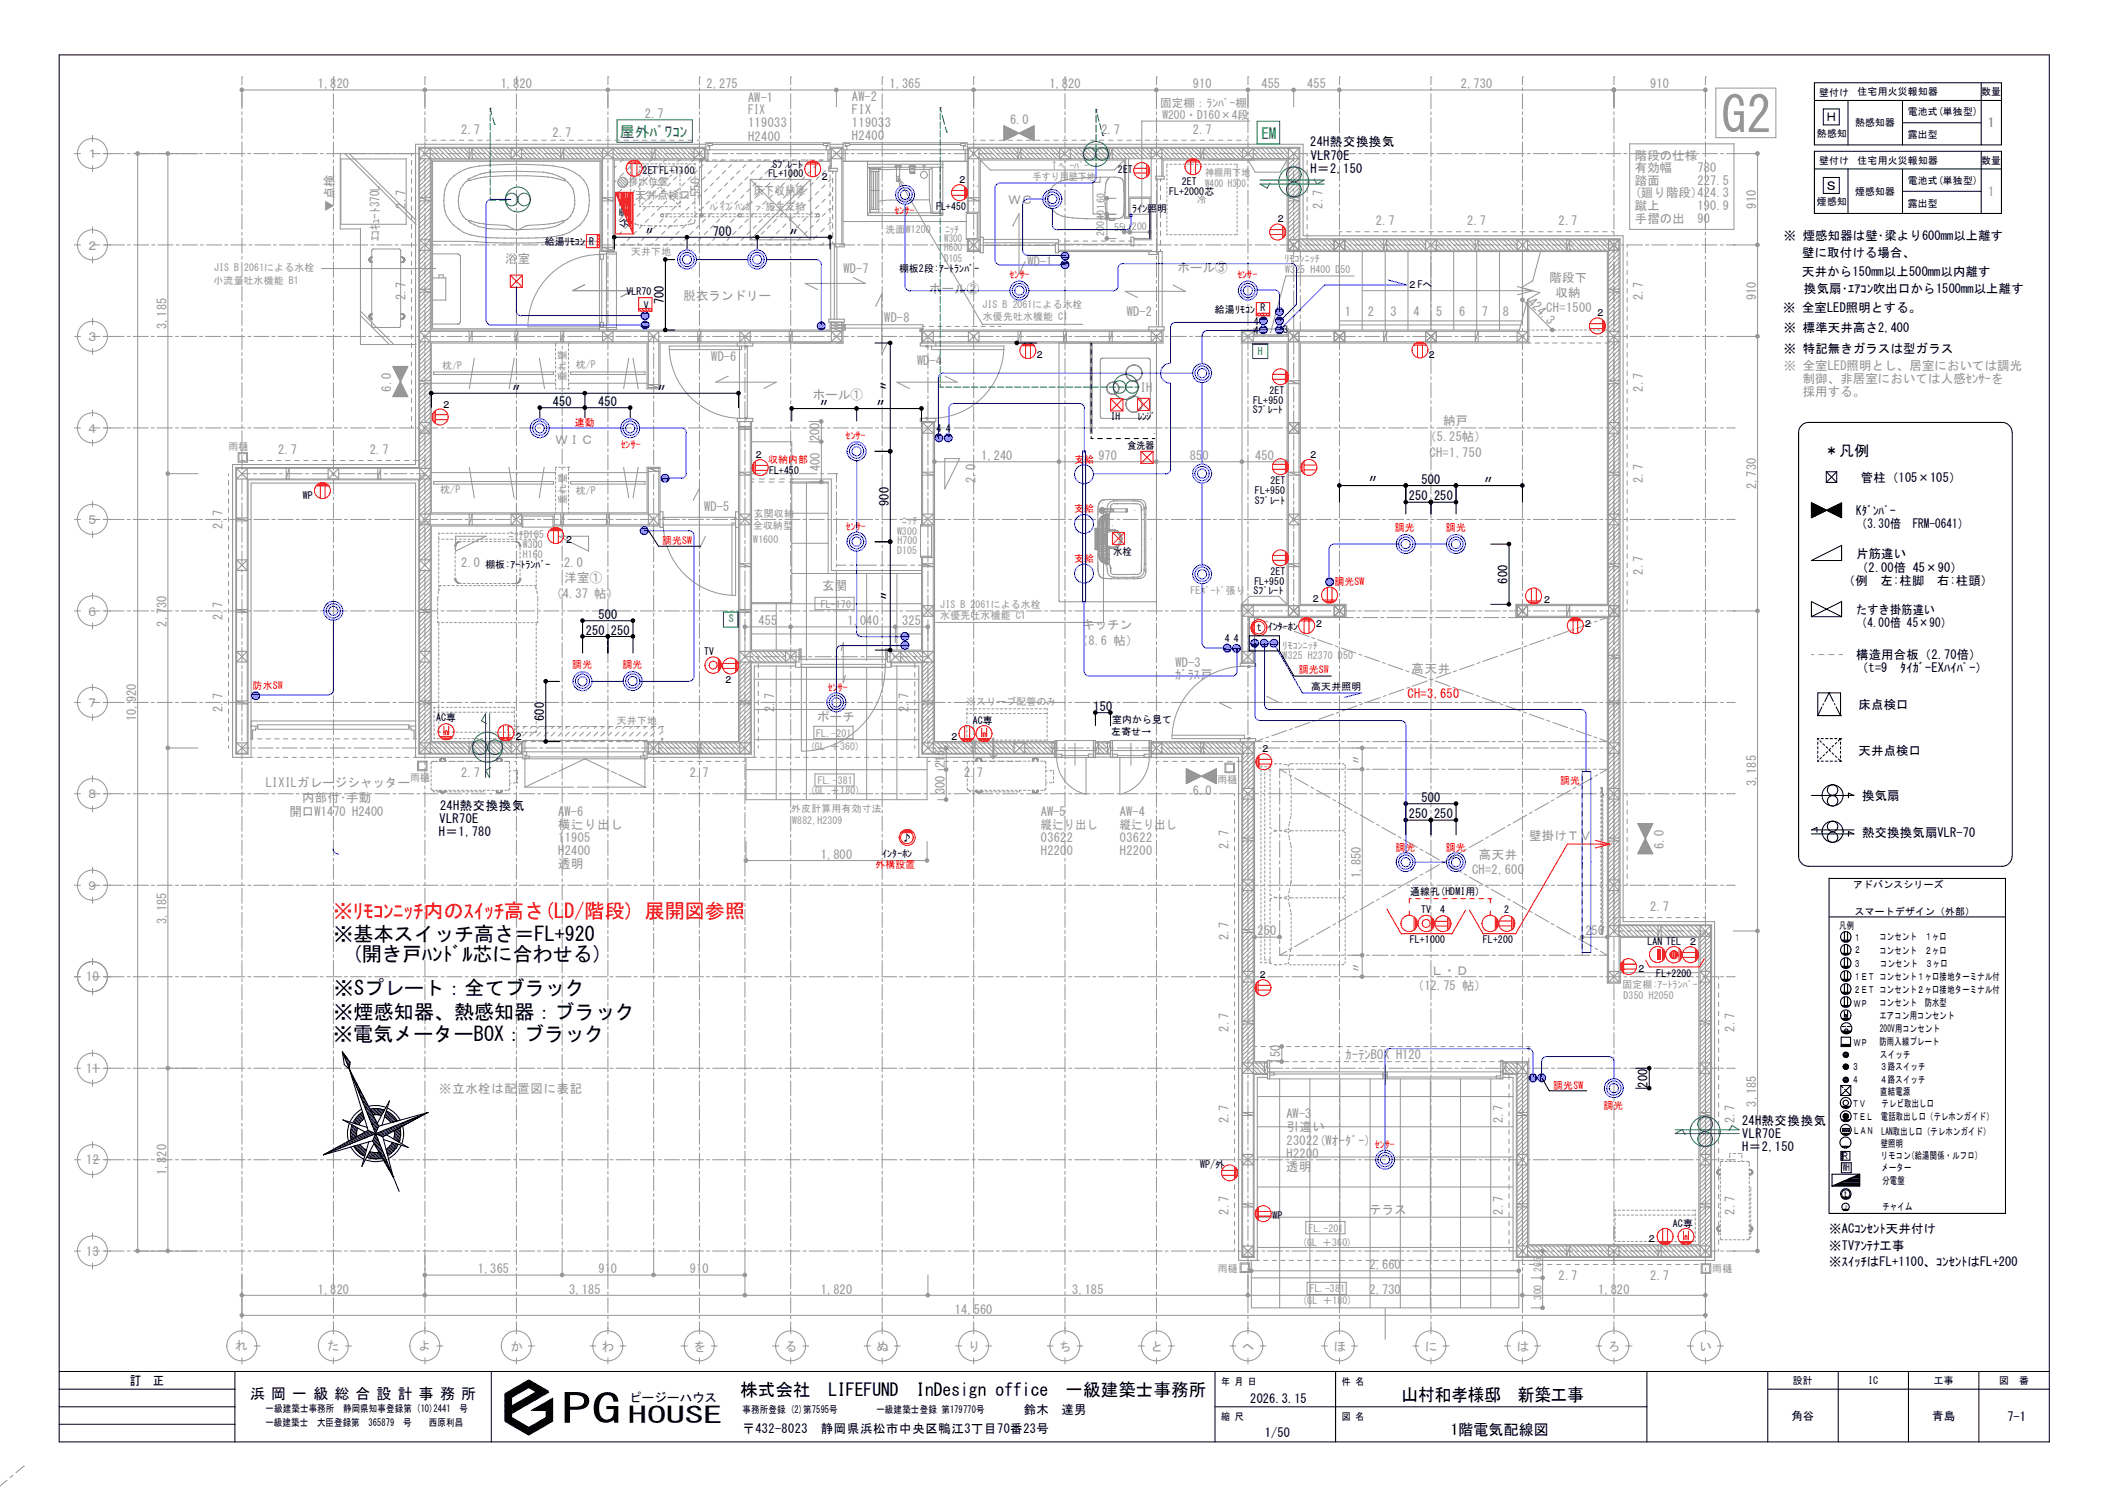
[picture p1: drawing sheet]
<svg xmlns="http://www.w3.org/2000/svg" width="420mm" height="297mm" viewBox="0 0 420 297" stroke-linecap="round" stroke-linejoin="round" font-family="sans-serif">
<defs><g id="words">
<text font-size="10" fill="#969696" x="342.5" y="26.3">G2</text>
<text font-size="8" x="111.7" y="283.1">PG</text>
<text font-size="5" fill="#969696" x="195.1" y="150.8">↓</text>
<text font-size="4.5" x="125" y="283.2">HOUSE</text>
<text font-size="4" fill="#f00" x="66.3" y="182.6">※ﾘﾓｺﾝﾆｯﾁ内のｽｲｯﾁ高さ(LD/階段) 展開図参照</text>
<g font-size="4">
<text x="66.4" y="187.2">※基本スイッチ高さ＝FL+920</text>
<text x="70" y="191.2">(開き戸ﾊﾝﾄﾞﾙ芯に合わせる)</text>
<text x="66.4" y="197.9">※Sプレート：全てブラック</text>
<text x="66.4" y="202.8">※煙感知器、熱感知器：ブラック</text>
<text x="66.3" y="207.1">※電気メーターBOX：ブラック</text>
</g>
<g font-size="3.5">
<text x="147.3" y="277.6">株式会社　LIFEFUND</text>
<text x="182.3" y="277.6">InDesign office　一級建築士事務所</text>
<text x="278.9" y="278.8">山村和孝様邸　新築工事</text>
</g>
<g font-size="3" fill="#008040">
<text x="123.3" y="27.2">屋外ﾊﾟﾜｺﾝ</text>
<text x="251" y="27.6">EM</text>
</g>
<g font-size="3">
<text x="362.9" y="90.6">＊凡例</text>
<text x="49.7" y="278.2">浜 岡 一 級 総 合 設 計 事 務 所</text>
<text x="288.7" y="285.5">1階電気配線図</text>
</g>
<g font-size="2.5" fill="#969696">
<text x="63.2" y="17.6">1,820</text>
<text x="99.6" y="17.6">1,820</text>
<text x="140.5" y="17.6">2,275</text>
<text x="177" y="17.6">1,365</text>
<text x="208.8" y="17.6">1,820</text>
<text x="237.3" y="17.6">910</text>
<text x="251" y="17.6">455</text>
<text x="260.1" y="17.6">455</text>
<text x="290.7" y="17.6">2,730</text>
<text x="328.3" y="17.6">910</text>
<text x="128.3" y="23.5">2.7</text>
<text x="148.8" y="20.2">AW-1</text>
<text x="148.8" y="22.8">FIX</text>
<text x="169.5" y="22.8">FIX</text>
<text x="169.5" y="20.1">AW-2</text>
<text x="91.7" y="26.6">2.7</text>
<text x="109.9" y="27.2">2.7</text>
<text x="148.8" y="28">H2400</text>
<text x="148.8" y="25.4">119033</text>
<text x="169.5" y="27.9">H2400</text>
<text x="169.5" y="25.4">119033</text>
<text x="201" y="24.7">6.0</text>
<text x="219.1" y="26.6">2.7</text>
<text x="237.3" y="26.6">2.7</text>
<text x="395.6" y="25.3">1</text>
<text x="17.1" y="31.5">１</text>
<text x="325.2" y="31.8">階段の仕様</text>
<text x="325.2" y="34.3">有効幅　　780</text>
<text x="80.6" y="41.5" transform="rotate(-90 80.6 41.5)">2.7</text>
<text x="139.3" y="39.2" transform="rotate(-90 139.3 39.2)">550</text>
<text x="150" y="38.9">床下収納庫</text>
<text x="200.6" y="40.5">ＷＣ</text>
<text x="263.1" y="41.5" transform="rotate(-90 263.1 41.5)">2.7</text>
<text x="325.2" y="41.8">蹴上　　　190.9</text>
<text x="325.2" y="36.8">踏面　　　227.5</text>
<text x="325.2" y="39.3">(廻り階段)424.3</text>
<text x="349.4" y="41.5" transform="rotate(-90 349.4 41.5)">910</text>
<text x="395.6" y="38.9">1</text>
<text x="66.4" y="42.1" transform="rotate(-90 66.4 42.1)">▼点検</text>
<text x="75.5" y="48" transform="rotate(-90 75.5 48)">ｴｺｷｭｰﾄ370L</text>
<text x="273.7" y="44.8">2.7</text>
<text x="291.9" y="44.8">2.7</text>
<text x="310.1" y="44.8">2.7</text>
<text x="325.2" y="44.3">手摺の出　90</text>
<text x="17.1" y="49.7">２</text>
<text x="100.5" y="52.3">浴室</text>
<text x="204.4" y="52.9">WD-1</text>
<text x="80.6" y="59.7" transform="rotate(-90 80.6 59.7)">2.7</text>
<text x="136" y="59.8">脱衣ランドリー</text>
<text x="167.8" y="54.3">WD-7</text>
<text x="184.9" y="58.3">ホール②</text>
<text x="234.3" y="54.1">ホール③</text>
<text x="308.3" y="56.1">階段下</text>
<text x="309.5" y="59.1">収納</text>
<text x="326.9" y="59.7" transform="rotate(-90 326.9 59.7)">2.7</text>
<text x="349.4" y="59.7" transform="rotate(-90 349.4 59.7)">910</text>
<text x="33.1" y="65.5" transform="rotate(-90 33.1 65.5)">3,185</text>
<text x="175.9" y="64.1">WD-8</text>
<text x="224.2" y="62.9">WD-2</text>
<text x="267.5" y="62.9">1</text>
<text x="272.1" y="62.9">2</text>
<text x="276.7" y="62.9">3</text>
<text x="281.2" y="62.9">4</text>
<text x="285.7" y="62.9">5</text>
<text x="290.3" y="62.9">6</text>
<text x="294.8" y="62.9">7</text>
<text x="299" y="62.9">8</text>
<text x="303.9" y="60.2" transform="rotate(45 303.9 60.2)">424.3</text>
<text x="307.6" y="62.1">CH=1500</text>
<text x="17.1" y="67.9">３</text>
<text x="141.5" y="71.9">WD-6</text>
<text x="77.8" y="77.9" transform="rotate(-90 77.8 77.9)">6.0</text>
<text x="182.5" y="72.6">WD-4</text>
<text x="326.9" y="77.9" transform="rotate(-90 326.9 77.9)">2.7</text>
<text x="354.9" y="73.7">※ 全室LED照明とし、居室においては調光</text>
<text x="358.7" y="76.2">制御、非居室においては人感ｾﾝｻｰを</text>
<text x="161.7" y="79.3">ホール①</text>
<text x="226.8" y="78.1">IH</text>
<text x="358.7" y="78.7">採用する。</text>
<text x="17.1" y="86.1">４</text>
<text x="110.5" y="88.3">ＷＩＣ</text>
<text x="163.1" y="87.8" transform="rotate(-90 163.1 87.8)">200</text>
<text x="283.3" y="87.8">（5.25帖）</text>
<text x="287.1" y="84.5">納戸</text>
<text x="55.4" y="90.3">2.7</text>
<text x="73.6" y="90.3">2.7</text>
<text x="163.1" y="93.8" transform="rotate(-90 163.1 93.8)">400</text>
<text x="195.2" y="91.5">1,240</text>
<text x="218.5" y="91.5">970</text>
<text x="236.7" y="91.5">850</text>
<text x="249.7" y="91.5">450</text>
<text x="284.4" y="90.9">CH=1,750</text>
<text x="140.1" y="101.6">WD-5</text>
<text x="194.1" y="96.1" transform="rotate(-90 194.1 96.1)">2.0</text>
<text x="326.9" y="96.1" transform="rotate(-90 326.9 96.1)">2.7</text>
<text x="349.4" y="97.4" transform="rotate(-90 349.4 97.4)">2,730</text>
<text x="17.1" y="104.3">５</text>
<text x="44.3" y="105.2" transform="rotate(-90 44.3 105.2)">2.7</text>
<text x="91.7" y="112.8">2.0</text>
<text x="112.2" y="112.8">2.0</text>
<text x="109.5" y="119">（</text>
<text x="112" y="119">4.37 帖）</text>
<text x="112.3" y="115.7">洋室①</text>
<text x="163.6" y="117.4">玄関</text>
<text x="326.9" y="114.3" transform="rotate(-90 326.9 114.3)">2.7</text>
<text x="17.1" y="122.5">６</text>
<text x="33.1" y="124.7" transform="rotate(-90 33.1 124.7)">2,730</text>
<text x="44.3" y="123.4" transform="rotate(-90 44.3 123.4)">2.7</text>
<text x="150.9" y="124.3">455</text>
<text x="168.6" y="124.3">1,040</text>
<text x="179.5" y="124.3">325</text>
<text x="215.3" y="125">キッチン</text>
<text x="214" y="128.4">（8.6 帖）</text>
<text x="233.8" y="135.1">ｶﾞﾗｽ戸</text>
<text x="233.9" y="132.7">WD-3</text>
<text x="280.8" y="133.8">高天井</text>
<text x="17.1" y="140.6">７</text>
<text x="27.1" y="143.5" transform="rotate(-90 27.1 143.5)">10,920</text>
<text x="44.3" y="141.6" transform="rotate(-90 44.3 141.6)">2.7</text>
<text x="154" y="141.6" transform="rotate(-90 154 141.6)">2.7</text>
<text x="162.6" y="143.5">ポーチ</text>
<text x="180.8" y="141.6" transform="rotate(-90 180.8 141.6)">2.7</text>
<text x="91.7" y="154.5">2.7</text>
<text x="137.2" y="154.5">2.7</text>
<text x="188" y="152.8" transform="rotate(-90 188 152.8)">215</text>
<text x="191.9" y="154.5">2.7</text>
<text x="270.7" y="152.3" transform="rotate(-90 270.7 152.3)">〃</text>
<text x="17.1" y="158.8">８</text>
<text x="52.9" y="156.6">LIXILガレージシャッター</text>
<text x="60.1" y="159.5">内部付･手動</text>
<text x="188" y="158" transform="rotate(-90 188 158)">300</text>
<text x="237.3" y="158.1">6.0</text>
<text x="349.4" y="156.5" transform="rotate(-90 349.4 156.5)">3,185</text>
<text x="57.6" y="162.3">開口W1470 H2400</text>
<text x="111" y="164.9">横辷り出し</text>
<text x="111" y="167.5">11905</text>
<text x="111" y="162.3">AW-6</text>
<text x="207.1" y="167.5">03622</text>
<text x="207.1" y="162.3">AW-5</text>
<text x="207.1" y="164.9">縦辷り出し</text>
<text x="222.8" y="164.9">縦辷り出し</text>
<text x="222.8" y="162.3">AW-4</text>
<text x="222.8" y="167.5">03622</text>
<text x="304.2" y="167.1">壁掛けＴＶ</text>
<text x="111" y="170.1">H2400</text>
<text x="111" y="172.7">透明</text>
<text x="163.3" y="170.9">1,800</text>
<text x="207.1" y="170.1">H2200</text>
<text x="222.8" y="170.1">H2200</text>
<text x="244.4" y="168.9" transform="rotate(-90 244.4 168.9)">2.7</text>
<text x="292.9" y="173.9">CH=2,600</text>
<text x="294.2" y="170.9">高天井</text>
<text x="331" y="168.9" transform="rotate(-90 331 168.9)">6.0</text>
<text x="17.1" y="177">９</text>
<text x="270.7" y="174.7" transform="rotate(-90 270.7 174.7)">1,850</text>
<text x="33.1" y="183.8" transform="rotate(-90 33.1 183.8)">3,185</text>
<text x="328.3" y="181.3">2.7</text>
<text x="244.4" y="187.1" transform="rotate(-90 244.4 187.1)">2.7</text>
<text x="250.2" y="186.1">250</text>
<text x="315.4" y="186.1">250</text>
<text x="17.1" y="195.2">10</text>
<text x="270.7" y="193.8" transform="rotate(-90 270.7 193.8)">〃</text>
<text x="280.9" y="197">（12.75 帖）</text>
<text x="284.7" y="193.9">Ｌ・Ｄ</text>
<text x="244.4" y="205.3" transform="rotate(-90 244.4 205.3)">2.7</text>
<text x="345.1" y="205.3" transform="rotate(-90 345.1 205.3)">2.7</text>
<text x="17.1" y="213.4">11</text>
<text x="254.7" y="211.6" transform="rotate(-90 254.7 211.6)">150</text>
<text x="267.7" y="210.7">ｶｰﾃﾝBOX H120</text>
<text x="87.4" y="217.5">※立水栓は配置図に表記</text>
<text x="349.4" y="220.2" transform="rotate(-90 349.4 220.2)">3,185</text>
<text x="244.4" y="223.5" transform="rotate(-90 244.4 223.5)">2.7</text>
<text x="255.9" y="225.1">引違い</text>
<text x="255.9" y="222.5">AW-3</text>
<text x="255.9" y="227.7">23022(Wｵｰﾀﾞｰ)</text>
<text x="299" y="223.5" transform="rotate(-90 299 223.5)">2.7</text>
<text x="345.1" y="223.5" transform="rotate(-90 345.1 223.5)">2.7</text>
<text x="17.1" y="231.6">12</text>
<text x="33.1" y="233.8" transform="rotate(-90 33.1 233.8)">1,820</text>
<text x="255.9" y="233">透明</text>
<text x="255.9" y="230.3">H2200</text>
<text x="244.4" y="241.7" transform="rotate(-90 244.4 241.7)">2.7</text>
<text x="272.4" y="241.5">テラス</text>
<text x="299" y="241.7" transform="rotate(-90 299 241.7)">2.7</text>
<text x="345.1" y="241.7" transform="rotate(-90 345.1 241.7)">2.7</text>
<text x="17.1" y="249.8">13</text>
<text x="63.2" y="257.3">1,820</text>
<text x="95" y="253.3">1,365</text>
<text x="113.2" y="257.3">3,185</text>
<text x="119" y="253.3">910</text>
<text x="137.2" y="253.3">910</text>
<text x="163.3" y="257.3">1,820</text>
<text x="213.3" y="257.3">3,185</text>
<text x="272.5" y="257.3">2,730</text>
<text x="272.5" y="252.5">2,660</text>
<text x="310.1" y="254.6">2.7</text>
<text x="318" y="257.3">1,820</text>
<text x="328.3" y="254.6">2.7</text>
<text x="190" y="261.3">14,560</text>
<text x="46.9" y="268.6">れ</text>
<text x="65.1" y="268.6">た</text>
<text x="83.3" y="268.6">よ</text>
<text x="101.6" y="268.7">か</text>
<text x="119.8" y="268.7">わ</text>
<text x="138" y="268.7">を</text>
<text x="156.2" y="268.7">る</text>
<text x="174.4" y="268.7">ぬ</text>
<text x="192.6" y="268.7">り</text>
<text x="210.7" y="268.7">ち</text>
<text x="228.9" y="268.7">と</text>
<text x="247.1" y="268.7">へ</text>
<text x="265.3" y="268.7">ほ</text>
<text x="283.6" y="268.7">に</text>
<text x="301.8" y="268.7">は</text>
<text x="319.9" y="268.7">ろ</text>
<text x="338.1" y="268.7">い</text>
</g>
<g font-size="2.5">
<text x="260.7" y="29.1">24H熱交換換気</text>
<text x="363.1" y="24.1">Ｈ</text>
<text x="260.7" y="34.4">H＝2,150</text>
<text x="260.8" y="31.8">VLR70E</text>
<text x="363.1" y="37.8">Ｓ</text>
<text x="125.3" y="45.4" transform="rotate(-90 125.3 45.4)">分電盤</text>
<text x="128" y="46.8">〃</text>
<text x="141.8" y="46.9">700</text>
<text x="156.7" y="46.9">〃</text>
<text x="354.9" y="47.8">※ 煙感知器は壁･梁より600mm以上離す</text>
<text x="358.5" y="51.2">壁に取付ける場合、</text>
<text x="358.6" y="54.9">天井から150mm以上500mm以内離す</text>
<text x="358.9" y="58.2">換気扇･ｴｱｺﾝ吹出口から1500mm以上離す</text>
<text x="132.1" y="60.5" transform="rotate(-90 132.1 60.5)">700</text>
<text x="354.8" y="62.1">※ 全室LED照明とする。</text>
<text x="354.9" y="66">※ 標準天井高さ2,400</text>
<text x="354.9" y="70.1">※ 特記無きガラスは型ガラス</text>
<text x="101.5" y="77.9">〃</text>
<text x="130.4" y="77.9">〃</text>
<text x="110" y="80.8">450</text>
<text x="119" y="80.8">450</text>
<text x="162.7" y="80.9">〃</text>
<text x="174" y="81">〃</text>
<text x="176.6" y="78" transform="rotate(-90 176.6 78)">〃</text>
<text x="370.2" y="95.8">管柱（105×105）</text>
<text x="176.8" y="100.7" transform="rotate(-90 176.8 100.7)">900</text>
<text x="271.9" y="96.2">〃</text>
<text x="280.3" y="99.6">250</text>
<text x="282.8" y="96.3">500</text>
<text x="285.3" y="99.6">250</text>
<text x="294.9" y="96.2">〃</text>
<text x="369.3" y="102.4">Kﾀﾞﾝﾊﾟｰ</text>
<text x="369.3" y="105.1">（3.30倍　FRM-0641）</text>
<text x="369.3" y="110.9">片筋違い</text>
<text x="369.3" y="113.7">（2.00倍 45×90）</text>
<text x="176.7" y="119.8" transform="rotate(-90 176.7 119.8)">〃</text>
<text x="299.9" y="116.1" transform="rotate(-90 299.9 116.1)">600</text>
<text x="366.6" y="116.5">（例　左:柱脚　右:柱頭）</text>
<text x="119.1" y="123.1">500</text>
<text x="369.3" y="122.1">たすき掛筋違い</text>
<text x="369.3" y="124.8">（4.00倍 45×90）</text>
<text x="116.5" y="126.3">250</text>
<text x="121.5" y="126.3">250</text>
<text x="369.3" y="131.2">構造用合板（2.70倍）</text>
<text x="369.3" y="133.7">（t=9　ﾀｲｶﾞｰEXﾊｲﾊﾟｰ）</text>
<text x="108.3" y="143.4" transform="rotate(-90 108.3 143.4)">600</text>
<text x="217.5" y="141.4">150</text>
<text x="369.8" y="141">床点検口</text>
<text x="369.8" y="150.1">天井点検口</text>
<text x="87.6" y="161.2">24H熱交換換気</text>
<text x="282.8" y="159.6">500</text>
<text x="370.5" y="159.2">換気扇</text>
<text x="87.3" y="166.3">H＝1,780</text>
<text x="87.5" y="163.7">VLR70E</text>
<text x="280.3" y="162.8">250</text>
<text x="285.3" y="162.8">250</text>
<text x="370.5" y="166.4">熱交換換気扇VLR-70</text>
<text x="327.8" y="216.4" transform="rotate(-90 327.8 216.4)">200</text>
<text x="346.6" y="223.8">24H</text>
<text x="346.6" y="226.4">VLR70E</text>
<text x="350.5" y="223.8">熱交換換気</text>
<text x="346.6" y="229">H＝</text>
<text x="350.5" y="229">2,150</text>
<text x="363.9" y="245.2">※ACｺﾝｾﾝﾄ天井付け</text>
<text x="363.9" y="248.6">※TVｱﾝﾃﾅ工事</text>
<text x="363.9" y="251.8">※ｽｲｯﾁはFL+1100、ｺﾝｾﾝﾄはFL+200</text>
<text x="25.8" y="275.5">訂　正</text>
<text x="125.2" y="279">ピージーハウス</text>
<text x="203.7" y="281.2">鈴木　達男</text>
<text x="248.7" y="279.1">2026.3.15</text>
<text x="147.7" y="285.1">〒432-8023　静岡県浜松市中央区鴨江3丁目70番23号</text>
<text x="251.7" y="286">1/50</text>
<text x="399.4" y="282.7">7-1</text>
</g>
<text font-size="2.5" fill="#f00" x="280" y="138.8">CH=3,650</text>
<g font-size="2.3" fill="#969696">
<text x="230.8" y="21.3">固定棚：ﾗﾝﾊﾞｰ棚</text>
<text x="231.3" y="23.7">W200・D160×4段</text>
</g>
<g font-size="2.3">
<text x="356.4" y="282.4">角谷</text>
<text x="384.4" y="282.4">青島</text>
</g>
<text font-size="2.2" fill="#969696" x="126.4" y="39.5">天井点検口</text>
<g font-size="2">
<text x="361.9" y="19">壁付け</text>
<text x="369.6" y="18.9">住宅用火災報知器</text>
<text x="379.6" y="22.9">電池式(単独型)</text>
<text x="394.2" y="18.9">数量</text>
<text x="361.5" y="27.2">熱感知</text>
<text x="369.1" y="25.1">熱感知器</text>
<text x="379.6" y="27.5">露出型</text>
<text x="127.8" y="34.6">2ET FL+1100</text>
<text x="152.9" y="35.3">FL+1000</text>
<text x="153.7" y="33.4">Sﾌﾟﾚｰﾄ</text>
<text x="163.1" y="35.8">２</text>
<text x="222.4" y="34.3">2ET</text>
<text x="361.9" y="32.6">壁付け</text>
<text x="369.6" y="32.6">住宅用火災報知器</text>
<text x="394.2" y="32.6">数量</text>
<text x="186.2" y="41.8">FL+450</text>
<text x="190.5" y="36.5">２</text>
<text x="232.6" y="38.9">FL+2000芯</text>
<text x="235.1" y="36.7">2ET</text>
<text x="361.5" y="40.9">煙感知</text>
<text x="369.1" y="38.7">煙感知器</text>
<text x="379.6" y="36.5">電池式(単独型)</text>
<text x="379.6" y="41.1">露出型</text>
<text x="225.3" y="42.2">ﾗｲﾝ照明</text>
<text x="253.8" y="44.1">２</text>
<text x="108.4" y="48.8">給湯ﾘﾓｺﾝ</text>
<text x="117.2" y="48.7">R</text>
<text x="124.7" y="58.7">VLR70</text>
<text x="178.9" y="54.1">棚板2段:ｱｰﾄﾗﾝﾊﾞｰ</text>
<text x="280" y="57.2">２Fへ</text>
<text x="128.1" y="61.4">V</text>
<text x="241.7" y="62.2">給湯ﾘﾓｺﾝ</text>
<text x="249.5" y="64.6">4</text>
<text x="250.8" y="61.9">R</text>
<text x="317.4" y="62.8">２</text>
<text x="205.9" y="71.2">２</text>
<text x="249.5" y="66.5">4</text>
<text x="255.3" y="66.3">3</text>
<text x="283.9" y="71.1">２</text>
<text x="87.8" y="81.1">２</text>
<text x="221" y="83.5">IH</text>
<text x="226.4" y="83.5">ﾚﾝｼﾞ</text>
<text x="249.3" y="82.3">Sﾌﾟﾚｰﾄ</text>
<text x="249.3" y="80.3">FL+950</text>
<text x="252.6" y="78.4">2ET</text>
<text x="186.4" y="85.9">4</text>
<text x="188.2" y="85.9">4</text>
<text x="224.3" y="89.3">食洗器</text>
<text x="150" y="91.1">２</text>
<text x="153" y="94.2">FL+450</text>
<text x="260.4" y="91">２</text>
<text x="60.2" y="99.2">WP</text>
<text x="249.7" y="100.2">Sﾌﾟﾚｰﾄ</text>
<text x="249.7" y="98.3">FL+950</text>
<text x="252.8" y="96.3">2ET</text>
<text x="112.2" y="108">２</text>
<text x="96.6" y="113.1">棚板:ｱｰﾄﾗﾝﾊﾞｰ</text>
<text x="221.5" y="110.4">水栓</text>
<text x="249.4" y="118.2">Sﾌﾟﾚｰﾄ</text>
<text x="249.6" y="116.4">FL+950</text>
<text x="252.8" y="114.3">2ET</text>
<text x="260.8" y="119.7">２</text>
<text x="250" y="125.5">t ｲﾝﾀｰﾎﾝ</text>
<text x="261.5" y="124.7">２</text>
<text x="306.8" y="120">２</text>
<text x="315" y="124.7">２</text>
<text x="140.1" y="130.3">TV</text>
<text x="243.7" y="127.8">4</text>
<text x="245.4" y="127.8">4</text>
<text x="143.9" y="135.9">２</text>
<text x="260.9" y="137.2">高天井照明</text>
<text x="86.8" y="143.4">AC専</text>
<text x="193.5" y="144">AC専</text>
<text x="221.2" y="143.9">室内から見て</text>
<text x="102.2" y="147.2">２</text>
<text x="188.9" y="147.3">２</text>
<text x="221.1" y="146.3">左寄せ→</text>
<text x="250.8" y="149.6">２</text>
<text x="179.5" y="167.4">♪</text>
<text x="175.5" y="170.5">ｲﾝﾀｰﾎﾝ</text>
<text x="280.5" y="178.1">通線孔(HDMI用)</text>
<text x="368.7" y="176.7">アドバンスシリーズ</text>
<text x="282.7" y="181.6">TV</text>
<text x="286.5" y="181.6">4</text>
<text x="299.3" y="181.7">2</text>
<text x="365.9" y="184.8">凡例</text>
<text x="369" y="182">スマートデザイン（外部）</text>
<text x="280.5" y="187.5">FL+1000</text>
<text x="295" y="187.7">FL+200</text>
<text x="327.7" y="187.9">LAN TEL</text>
<text x="335.8" y="187.9">２</text>
<text x="368.8" y="187.2">１</text>
<text x="368.9" y="189.6">２</text>
<text x="373.9" y="187.1">コンセント　１ヶ口</text>
<text x="373.9" y="189.7">コンセント　２ヶ口</text>
<text x="250.2" y="194.5">２</text>
<text x="325.6" y="193.3">２</text>
<text x="329.5" y="194.3">FL+2200</text>
<text x="368.8" y="192.4">３</text>
<text x="368.8" y="195">１ＥＴ コンセント１ヶ口接地ターミナル付</text>
<text x="368.8" y="197.6">２ＥＴ コンセント２ヶ口接地ターミナル付</text>
<text x="374.1" y="192.4">コンセント　３ヶ口</text>
<text x="368.8" y="200.2">ＷＰ</text>
<text x="373.9" y="200.1">コンセント　防水型</text>
<text x="373.9" y="202.7">エアコン用コンセント</text>
<text x="368.8" y="208.2">ＷＰ</text>
<text x="373.9" y="207.9">防雨入線プレート</text>
<text x="374" y="205.3">200V用コンセント</text>
<text x="368.5" y="212.9">３</text>
<text x="368.5" y="215.5">４</text>
<text x="374.1" y="210.6">スイッチ</text>
<text x="374.1" y="212.9">３路スイッチ</text>
<text x="374.1" y="215.5">４路スイッチ</text>
<text x="368.5" y="220.3">ＴＶ</text>
<text x="374.1" y="217.8">直結電源</text>
<text x="374.4" y="220.1">テレビ取出し口</text>
<text x="368.5" y="222.9">ＴＥＬ</text>
<text x="368.6" y="225.6">ＬＡＮ</text>
<text x="374.2" y="222.9">電話取出し口（テレホンガイド）</text>
<text x="374.4" y="225.7">LAN取出し口（テレホンガイド）</text>
<text x="238.8" y="232.3">WP/外</text>
<text x="366.4" y="230.5">Ｒ</text>
<text x="366.6" y="233">WH</text>
<text x="374.2" y="228.1">壁照明</text>
<text x="374.2" y="230.5">リモコン(給湯関係・ルフロ)</text>
<text x="374.3" y="233">メーター</text>
<text x="366.5" y="238.1">ｔ</text>
<text x="374.5" y="235.6">分電盤</text>
<text x="253.2" y="242.5">WP</text>
<text x="332.8" y="244">AC専</text>
<text x="374.5" y="240.8">チャイム</text>
<text x="327.6" y="247.1">２</text>
<text x="243" y="275.5">年 月 日</text>
<text x="267" y="275.5">件 名</text>
<text x="356.7" y="275.3">設計</text>
<text x="371.7" y="275.3">IC</text>
<text x="384.7" y="275.3">工事</text>
<text x="397.7" y="275.3">図　番</text>
<text x="52.8" y="280.9">一級建築士事務所　静岡県知事登録第 (10)2441　号</text>
<text x="147.7" y="281.2">事務所登録 (2)第7595号</text>
<text x="174.4" y="281.2">一級建築士登録 第179770号</text>
<text x="52.8" y="283.7">一級建築士　大臣登録第　365879　号　　西原利昌</text>
<text x="243" y="282.5">縮 尺</text>
<text x="267" y="282.4">図 名</text>
</g>
<g font-size="2" fill="#969696">
<text x="205.5" y="35.9">手すり用壁下地</text>
<text x="208.8" y="33.5">↑ﾍﾟｰﾊﾟｰ</text>
<text x="239.8" y="35.1">神棚用下地</text>
<text x="125.1" y="36.9">排水位置</text>
<text x="141.3" y="41.7">ﾊﾟｲﾌﾟﾊﾝｶﾞｰ:施主支給</text>
<text x="238.1" y="40.5">冷</text>
<text x="239.8" y="37.3">W400 H300</text>
<text x="176.2" y="46.3">洗面</text>
<text x="180.2" y="46.3">W1200</text>
<text x="188.1" y="46.3">ﾆｯﾁ</text>
<text x="219.7" y="47" transform="rotate(-90 219.7 47)">200</text>
<text x="219.7" y="43.7" transform="rotate(-90 219.7 43.7)">40160</text>
<text x="221.7" y="45.9">55</text>
<text x="225.2" y="45.8">200</text>
<text x="42.6" y="54">JIS B 2061による水栓</text>
<text x="125.6" y="50.8">天井下地</text>
<text x="187.9" y="50">H600</text>
<text x="187.9" y="48">W300</text>
<text x="187.9" y="52">D105</text>
<text x="255.6" y="52.1">ﾘﾓｺﾝﾆｯﾁ</text>
<text x="42.5" y="56.5">小流量吐水機能 B1</text>
<text x="255.7" y="54.3">W325 H400 D50</text>
<text x="195.5" y="61.2">JIS B 2061による水栓</text>
<text x="195.5" y="63.6">水優先吐水機能 C1</text>
<text x="88" y="73.4">枕/P</text>
<text x="112.6" y="75.9" transform="rotate(-90 112.6 75.9)">垂れ壁</text>
<text x="114.6" y="73.2">枕/P</text>
<text x="45.5" y="89.4">雨樋</text>
<text x="87.6" y="98">枕/P</text>
<text x="112.6" y="100.3" transform="rotate(-90 112.6 100.3)">垂れ壁</text>
<text x="114.6" y="98.3">枕/P</text>
<text x="101.3" y="107">ﾆｯﾁD105</text>
<text x="149.8" y="105.2">全収納型</text>
<text x="149.9" y="108">W1600</text>
<text x="150" y="102.9">玄関収納</text>
<text x="178.5" y="106.3">W300</text>
<text x="179.5" y="104.3">ﾆｯﾁ</text>
<text x="104" y="109">W300</text>
<text x="104" y="111">H160</text>
<text x="178.5" y="110.2">D105</text>
<text x="178.6" y="108.3">H700</text>
<text x="236.9" y="118.2">FEﾎﾞｰﾄﾞ張り</text>
<text x="163.3" y="120.9">FL-170</text>
<text x="187.1" y="123.1">水優先吐水機能 C1</text>
<text x="187.1" y="121">JIS B 2061による水栓</text>
<text x="255.2" y="129.1">ﾘﾓｺﾝﾆｯﾁ</text>
<text x="255.2" y="131.1">W325 H2370 D50</text>
<text x="122.7" y="143.9">天井下地</text>
<text x="192.2" y="140.2">※スリーブ配管のみ</text>
<text x="161.2" y="149.3">(GL ＋360)</text>
<text x="162.4" y="146.6">FL.-201</text>
<text x="81.6" y="155.4">雨樋</text>
<text x="162.7" y="156">FL.-381</text>
<text x="242.2" y="155.7">雨樋</text>
<text x="157.4" y="161.5">外皮計算用有効寸法</text>
<text x="161.2" y="157.9">(GL ＋180)</text>
<text x="157.6" y="164">W882,H2309</text>
<text x="322.8" y="196.5">固定棚:ｱｰﾄﾗﾝﾊﾞｰ</text>
<text x="323" y="198.7">D350 H2050</text>
<text x="260.3" y="245.1">FL.-201</text>
<text x="259.1" y="247.8">(GL ＋360)</text>
<text x="242.3" y="253">雨樋</text>
<text x="260.6" y="257">FL.-381</text>
<text x="306.7" y="253" transform="rotate(-90 306.7 253)">265</text>
<text x="340.7" y="253">雨樋</text>
<text x="259.1" y="259.3">(GL ＋180)</text>
<text x="306.7" y="258.5" transform="rotate(-90 306.7 258.5)">300</text>
</g>
<g font-size="2" fill="#f00">
<text x="177.9" y="42.7">ｾﾝｻｰ</text>
<text x="200.8" y="55.3">ｾﾝｻｰ</text>
<text x="246.2" y="55.2">ｾﾝｻｰ</text>
<text x="114.3" y="84.7">連動</text>
<text x="123.5" y="89.2">ｾﾝｻｰ</text>
<text x="168.2" y="87.3">ｾﾝｻｰ</text>
<text x="152.8" y="92.1">収納内部</text>
<text x="213.7" y="92.1">支給</text>
<text x="213.7" y="101.9">支給</text>
<text x="168.3" y="105.4">ｾﾝｻｰ</text>
<text x="277.5" y="105.7">調光</text>
<text x="287.7" y="105.7">調光</text>
<text x="131.7" y="108.2">調光SW</text>
<text x="213.7" y="111.8">支給</text>
<text x="265.5" y="116.3">調光SW</text>
<text x="50.3" y="137.2">防水SW</text>
<text x="113.8" y="132.9">調光</text>
<text x="123.8" y="132.9">調光</text>
<text x="164.7" y="137.4">ｾﾝｻｰ</text>
<text x="258.4" y="133.9">調光SW</text>
<text x="310.4" y="155.9">調光</text>
<text x="174.2" y="172.8">外構設置</text>
<text x="277.6" y="169.3">調光</text>
<text x="287.7" y="169.2">調光</text>
<text x="309" y="216.7">調光SW</text>
<text x="319" y="220.6">調光</text>
<text x="273.5" y="228.4">ｾﾝｻｰ</text>
</g>
<g font-size="2" fill="#008040">
<text x="250.2" y="70.6">H</text>
<text x="145" y="123.8">S</text>
</g>
<text font-size="1" x="366.9" y="240.5">♪</text>
</g></defs>
<g fill="none" stroke="#969696" stroke-width=".2">
<path d="M48.1 15.3h.1M48.1 15.3v1.5M48.1 17.4v4.2M48.1 17.9h291.2M66.3 15.3h.1M66.3 15.3v1.5M66.3 17.4v.6M66.3 18.6v3M84.5 15.3h.1M84.5 15.3v1.5M84.5 17.4v4.2M102.7 15.3h.1"/>
<path d="M102.7 15.3v1.5M102.7 17.4v.6M102.7 18.6v3M120.9 15.3h.1M120.9 15.3v1.5M120.9 17.4v4.2M139.1 15.3h.1M139.1 15.3v1.5M139.1 17.4v.6M139.1 18.6v3M157.3 15.3h.1M157.3 15.3v1.5"/>
<path d="M157.3 17.4v.6M157.3 18.6v3M166.4 17.9v3.4M175.5 15.3h.1M175.5 15.3v1.5M175.5 17.4v.6M175.5 18.6v3M193.7 15.3h.1M193.7 15.3v1.5M193.7 17.4v4.2M211.9 15.3h.1M211.9 15.3v1.5"/>
<path d="M211.9 17.4v.6M211.9 18.6v3M230.1 15.3h.1M230.1 15.3v1.5M230.1 17.4v4.2M248.3 15.3h.1M248.3 15.3v1.5M248.3 17.4v4.2M257.4 17.9v3.4M266.5 15.3h.1M266.5 15.3v1.5M266.5 17.4v4.2"/>
<path d="M284.7 15.3h.1M284.7 15.3v1.5M284.7 17.4v.6M284.7 18.6v3M302.9 15.3h.1M302.9 15.3v1.5M302.9 17.4v.6M302.9 18.6v3M321.1 15.3h.1M321.1 15.3v1.5M321.1 17.4v4.2M339.3 15.3h.1"/>
<path d="M339.3 15.3v1.5M339.3 17.4v4.2M341.4 17.5h11.9v9.9h-11.9zM14.8 30.6h1.2M18.4 30.6h1.5M18.4 26.9v1.3M18.4 32.9v1.3M20.5 30.6h4.2M25.3 30.6h.6M26.5 30.6h12.9M27.4 30.6v218.3M33.4 30.6v218.3"/>
<path d="M39.7 30.6h.6M40.9 30.6h3M44.5 30.6h.6M45.7 30.6h3M48.1 22.2v.6M48.1 23.4v3M48.1 27v.6M48.1 28.2v3M48.1 31.8v.6M48.1 33v3M48.1 36.6v.6M48.1 37.8v3"/>
<path d="M49.3 30.6h.6M50.5 30.6h3M54.1 30.6h.6M55.3 30.6h3M58.9 30.6h.6M60.1 30.6h3M63.7 30.6h.6M64.9 30.6h17.9M66.3 22.2v.6M66.3 23.4v3M66.3 27v.6M66.3 28.2v3"/>
<path d="M66.3 31.8v.6M66.3 33v3M66.3 36.6v.6M66.3 37.8v3M67.7 30.5v15.1h4.1M67.8 31.6v13h13.1M67.8 31.6h13.1M68.6 30.6l14.2 14M69.5 30.6l13.3 13.2M80.8 31.6v13M81.9 30.6v.4M81.9 31.9v.9"/>
<path d="M81.9 33.7v.9M81.9 35.5v.9M81.9 37.3v1M81.9 39.2v.9M82.9 30.6h.6M83.3 29.3v63.7M83.3 29.3h57.2M83.5 31.5v16.9M83.5 40h2.1M83.8 40l-.3 .2M83.8 31.6l-.3 .3M84.1 30.6h3"/>
<path d="M84.5 22.2v.6M84.5 23.4v3M84.5 27v.6M84.5 28.2v3M84.5 31.8v.6M84.5 33v3M84.5 36.6v.6M84.5 37.8v3M84.5 27.9h.5M84.6 31.6l-1.1 1.1M84.6 40l-1.1 1.1M85.5 40l-2 1.9"/>
<path d="M85.5 31.6l-2 2M85.6 31.5v16.9M85.6 29.5h16.9M85.6 31.6h16.9M85.6 38.3l-1.1 1M85.6 39.1l-.3 .2M85.6 35.7l-2.1 2.1M85.6 39.3h-2.1l2.1 .7M85.6 31.2l.3 .4M85.6 30.4l1.2 1.2M85.6 29.5l2 2.1M85.6 32.3l-2.1 2.1"/>
<path d="M85.6 33.2l-2.1 2.1M85.6 34l-2.1 2.1M85.6 34.9l-2.1 2.1M85.6 36.6l-2.1 2.1M85.6 37.4l-1.9 1.9M85.9 27.9h.9M86.1 32.1h33.3M86.1 32v33.4h33.2M86.4 29.5l2.1 2.1M87.2 29.5l2.1 2.1M87.8 30.6h.5M87.8 27.9h.8"/>
<path d="M88.1 29.5l2.1 2.1M88.3 39.9v1M88.3 39.9h.1M88.3 38.8v1.1M88.3 38.8h.1M88.5 37.8l-.2 1M88.5 37.8h.1M88.9 36.8l-.4 1M88.9 36.8h.1M88.9 30.6h3M88.9 29.5l2.1 2.1M89.5 35.8l-.6 1"/>
<path d="M89.5 35.8h.1M89.6 27.9h.9M89.8 29.5l2.1 2.1M90.3 35l-.8 .8M90.3 35h.1M90.6 29.5l2.1 2.1M91.2 39.9h.1M91.2 39.9v.7M91.3 39h.1M91.3 39l-.1 .9M91.3 34.3l-1 .7M91.3 34.3h.1"/>
<path d="M91.4 27.9h.9M91.4 38.2h.1M91.4 38.2l-.1 .8M91.5 29.5l1.8 1.9M91.6 37.5h.1M91.6 37.5l-.2 .7M92.1 36.9h.1M92.1 36.9l-.5 .6M92.3 29.5l1.1 1M92.4 33.7l-1.1 .6M92.4 33.7h.1M92.5 30.6h.6"/>
<path d="M92.6 36.2h.1M92.6 36.2l-.5 .7M93.1 35.9h.2M93.1 35.9h.1M93.1 35.9l-.5 .3M93.1 35.7v.2M93.1 35.7h.1M93.2 29.5l.2 .2M93.2 27.9h.9M93.3 35.9h.1M93.3 35.6l-.2 .1M93.3 35.6h.1"/>
<path d="M93.3 29.5v2.1l.6-2.1M93.5 33.4l-1.1 .3M93.5 33.4h.1M93.6 35.9h.1M93.6 35.9h-.3M93.7 30.6h3M93.9 29.5v2.1M93.9 31.2h.1M93.9 30.4h.1M93.9 29.5h.1M93.9 31.2l.4 .4M93.9 30.4l1.2 1.2"/>
<path d="M93.9 29.5l2.1 2.1M94.4 35.1l-1.1 .5M94.4 35.1h.1M94.6 35.6h.1M94.6 35.6l-1 .3M94.7 29.5l2.1 2.1M95 27.9h.9M95.4 33l-1.9 .4M95.4 33h.1M95.5 34.6l-1.1 .5M95.5 34.6h.1M95.6 29.5l2.1 2.1"/>
<path d="M95.6 35.3h.1M95.6 35.3l-1 .3M96.4 29.5l2.1 2.1M96.5 34.4l-1 .2M96.5 34.4h.1M96.5 35.2h.1M96.5 35.2l-.9 .1M96.9 27.9h.8M97.3 29.5l2.1 2.1M97.3 30.6h.7M97.3 35.1h.1M97.3 35.1l-.8 .1"/>
<path d="M97.4 32.9l-2 .1M97.4 32.9h.1M97.5 34.2h.1M97.5 34.2l-1 .2M98.1 29.5l2.1 2.1M98.6 30.6h3M98.7 27.9h.9M99 29.5l2.1 2.1M99.8 29.5l1.9 1.9M100.5 27.9h.9M100.6 32.7l-3.2 .2M100.6 32.7h.1"/>
<path d="M100.6 34.1l-3.1 .1M100.6 34.1h.1M100.7 29.5l1 1M101.5 29.5l.2 .2M102.2 30.6h.5M102.3 27.9h.9M102.7 22.2v.6M102.7 23.4v3M102.7 27v.6M102.7 28.2v3M102.7 31.8v.6M102.7 33v3"/>
<path d="M102.7 36.6v.6M102.7 37.8v3M102.8 32.7h.1M102.8 32.7h-2.2M102.8 32.7h2.1M102.8 34.1h-2.2M102.8 34.1h.1M102.8 34.1h2.1M103 29.5h16.9M103 31.6h16.9M103.3 30.6h3M103.8 31.2l.3 .4"/>
<path d="M103.8 30.4l1.2 1.2M103.8 29.5l2 2.1M104.1 27.9h.9M104.6 29.5l2.1 2.1M104.9 32.7h.1M104.9 32.7l3.3 .2M104.9 34.1h.1M104.9 34.1l3.2 .1M104.9 35l3.3 .1M105 35l-7.7 .1M105.4 29.5l2.1 2.1M106 27.9h.8"/>
<path d="M106.3 29.5l2.1 2.1M106.9 30.6h.7M107.1 29.5l2.1 2.1M107.8 27.9h.9M108 29.5l2.1 2.1M108.1 34.2h.1M108.1 34.2l1 .2M108.2 30.6h3M108.2 32.9h.1M108.2 32.9l1.9 .1M108.2 35.1l.9 .1M108.2 35.1h.1"/>
<path d="M108.8 29.5l2.1 2.1M109.1 34.4h.1M109.1 34.4l.9 .2M109.1 35.2l.8 .1M109.1 35.2h.1M109.6 27.9h.9M109.7 29.5l1.8 1.9M109.9 35.3l1 .3M109.9 35.3h.1M110 34.6h.1M110 34.6l1.1 .5M110.1 33h.1"/>
<path d="M110.1 33l2 .4M110.5 29.5l1.1 1M110.9 35.6h.1M110.9 35.6l1 .3M111.1 35.1h.1M111.1 35.1l1.2 .5M111.4 29.5l.2 .2M111.4 27.9h.9M111.5 29.5v2.1l.6-2.1M111.8 30.6h.6M111.9 35.9h.4M111.9 35.9h.1"/>
<path d="M112.1 33.4h.1M112.1 33.4l1.1 .3M112.1 29.5v2.1M112.1 31.2h.1M112.1 30.4h.1M112.1 29.5h.1M112.1 31.2l.4 .4M112.1 30.4l1.2 1.2M112.1 29.5l2.1 2.1M112.3 35.6h.1M112.3 35.6l.1 .1M112.3 35.9h.1"/>
<path d="M112.4 35.7h.1M112.4 35.7l.1 .2M112.5 35.9h.1M112.5 35.9h-.2M112.5 35.9l.4 .3M112.9 30.6h3.1M112.9 36.2h.1M112.9 36.2l.6 .7M112.9 29.5l2.1 2.1M113.2 33.7h.1M113.2 33.7l1.1 .6M113.2 27.9h.9"/>
<path d="M113.5 36.9h.1M113.5 36.9l.5 .6M113.8 29.5l2.1 2.1M114 37.5h.1M114 37.5l.1 .7M114.1 38.2h.1M114.1 38.2l.2 .8M114.3 34.3h.1M114.3 34.3l1 .7M114.3 39h.1M114.3 39v.9M114.3 39.9h.1"/>
<path d="M114.3 39.9v.7M114.6 29.5l2.1 2.1M115.1 27.9h.9M115.3 35h.1M115.3 35l.8 .8M115.5 29.5l2.1 2.1M116.1 35.8h.1M116.1 35.8l.6 1M116.3 29.5l2.1 2.1M116.5 30.6h.6M116.7 36.8h.1M116.7 36.8l.4 1"/>
<path d="M116.9 27.9h.9M117.1 37.8h.1M117.1 37.8l.1 1M117.2 38.8h.1M117.2 38.8l.1 1.1M117.2 29.5l2.1 2.1M117.3 39.9h.1M117.3 39.9l-.1 1M117.8 30.6h3M118 29.5l1.9 1.9M118.7 27.9h.9M118.9 29.5l1 1"/>
<path d="M119.4 32v18M119.7 29.5l.2 .2M119.9 31.5v18.3h2.1M119.9 40h2.1M120.5 27.9h.9M120.9 22.2v.6M120.9 23.4v3M120.9 27v.6M120.9 28.2v3M120.9 31.8v.6M120.9 33v3M120.9 36.6v.6"/>
<path d="M120.9 37.8v3M121.4 30.6h.6M122 29.5h18.5M122 31.6h18.5M122 31.5v18.3l-2.1-.6h2.1M122 39.3h-2.1l2.1 .7M122 31.2l.3 .4M122 30.4l1.2 1.2M122 29.5l2 2.1M122.3 27.9h.9M122.5 38.8l-.3 .3M122.6 30.6h3"/>
<path d="M122.6 35.9l-.4 .4M122.6 33.1l-.4 .3M122.8 29.5l2.1 2.1M122.9 36.5l.8 .8M123 36l1.2 1.3M123.2 35.6l1.4 1.4M123.5 35.4l1.4 1.3M123.6 29.5l2.1 2.1M123.7 37.6l-.6 .6M123.8 31.8h.1M123.8 31.8l-.4 .5M124 35.3l1 .9"/>
<path d="M124 34.5l-.7 .7M124.2 27.9h.9M124.5 29.5l2.1 2.1M124.9 36.4l-.6 .6M125.1 39.1l-.7 .7M125.3 29.5l2.1 2.1M125.5 33.3v.4M125.5 34.1v.5M125.5 35v.4M125.5 35.9v.4M125.5 36.7v.5M125.5 37.6v.5"/>
<path d="M125.5 38.5v.4M125.5 39.4v.4M125.5 33l-.7 .7M125.7 32.6h-.2v.3M126 27.9h.9M126.1 32.6h.4M126.2 30.6h.5M126.2 29.5l2.1 2.1M126.2 35.2l-.7 .6M126.3 37.8l-.6 .7M126.7 31.8h.1M126.7 31.8l-.4 .4"/>
<path d="M127 32.6h.4M127 29.5l2.1 2.1M127.3 33.1h.2M127.3 33.1l.1 .1M127.3 33.1v.3M127.3 33.8v.4M127.3 34.7v.4M127.3 35.6v.4M127.3 36.4v.5M127.3 37.3v.5M127.3 38.2v.5M127.3 39.1v.5"/>
<path d="M127.3 34l-.6 .6M127.4 30.6h2.9M127.6 36.6l-.6 .6M127.7 33.5l.4 .4M127.7 39.3l-.7 .7M127.8 32.6h.4M127.8 27.9h.9M127.9 29.5l1.8 1.9M127.9 33.1h.5M128.4 34.2l.3 .3M128.6 32.8l-.6 .6M128.7 32.6h.4"/>
<path d="M128.7 39.8l-.3 .2M128.7 29.5l1.1 1M128.8 33.1h.5M128.8 35.3l-.6 .7M128.9 34.8l.4 .3M129 38l-.6 .7M129.3 39.1l-.4 .4M129.5 31.8h.1M129.5 32.6h.4M129.5 31.8l-.3 .4M129.6 35.4l.3 .3M129.6 29.5l.2 .2"/>
<path d="M129.6 27.9h.9M129.7 33.1h.5M129.7 29.5v2.1l.6-2.1M129.9 38.5l-.3 .3M130.1 34.1l-.6 .6M130.2 36l.3 .3M130.3 36.7l-.7 .7M130.3 32.6h.5M130.3 31.2h.1M130.3 30.4h.1M130.3 29.5h.1M130.3 31.2l.4 .4"/>
<path d="M130.3 30.4l1.2 1.2M130.3 29.5l2.1 2.1M130.3 29.5v2.1M130.5 37.9l-.3 .3M130.6 33.1h.5M130.8 36.6l.3 .3M131 30.6h.6M131 38.8l-.6 .6M131.1 37.3l-.3 .3M131.1 29.5l2.1 2.1M131.2 32.6h.4M131.4 32.8l-.7 .6"/>
<path d="M131.4 37.3l.3 .2M131.4 27.9h.9M131.5 33.1h.5M131.6 35.4l-.7 .7M131.7 36.7l-.3 .3M132 29.5l2.1 2.1M132 37.8l.3 .3M132.1 32.6h.4M132.2 30.6h3M132.2 37.6l-.6 .6M132.3 31.8h.1M132.3 36.1l-.3 .3"/>
<path d="M132.3 31.8l-.3 .4M132.4 33.1h.4M132.7 38.5l.3 .3M132.8 29.5l2.1 2.1M132.9 34.1l-.7 .7M132.9 32.6h.4M133 35.4l-.3 .3M133.3 33.1h.4M133.3 39.1l.3 .3M133.3 27.9h.9M133.4 36.4l-.6 .6M133.6 34.8l-.3 .3"/>
<path d="M133.7 29.5l2.1 2.1M133.8 32.6h.4M133.9 38.8l-.7 .6M133.9 39.7l.3 .3M134.2 33.1h.4M134.2 34.2l-.3 .3M134.2 32.8l-.7 .7M134.5 29.5l2.1 2.1M134.6 32.6h.4M134.6 35.2l-.6 .6M134.8 33.6l-.3 .3M135 33.1h.3"/>
<path d="M135 37.6l-.5 .6M135.1 27.9h.9M135.1 33.3l.2-.2v.3M135.2 31.8h.1M135.2 31.8l-.4 .4M135.3 33.8v.4M135.3 34.7v.4M135.3 35.6v.4M135.3 36.4v.5M135.3 37.3v.5M135.3 38.2v.5M135.3 39.1v.5"/>
<path d="M135.4 29.5l2.1 2.1M135.5 32.6h.4M135.8 30.6h.6M135.8 34l-.6 .6M136.2 29.5l1.9 1.9M136.3 36.4l-.7 .6M136.3 32.6h.4M136.7 38.8l-.6 .6M136.9 27.9h.9M136.9 30.6h3.1M137 32.8l-.6 .6M137.1 29.5l1 1"/>
<path d="M137.2 32.6h.4M137.5 35.2l-.6 .6M137.9 37.6l-.6 .6M137.9 29.5l.2 .2M138 31.8h.1M138 31.8l-.4 .4M138 32.6h.3M138.3 32.6v.3M138.3 33.3v.4M138.3 34.1v.5M138.3 35v.4M138.3 35.9v.4"/>
<path d="M138.3 36.7v.5M138.3 37.6v.5M138.3 38.5v.4M138.3 39.4v.4M138.7 34l-.7 .6M138.7 27.9h.4M139.1 36.4l-.6 .6M139.1 22.2v.6M139.1 23.4v3M139.1 27v.6M139.1 28.2v3M139.1 31.8v.6"/>
<path d="M139.1 33v3M139.1 36.6v.6M139.1 37.8v3M139.5 38.8l-.6 .6M139.6 31.8v11M139.9 32.8l-.6 .6M140.3 35.2l-.6 .6M140.4 31.8h.4M140.6 30.6h.6M140.7 37.6l-.6 .6M140.8 31.8h.1M140.8 31.8l-.3 .4"/>
<path d="M140.8 32.1h24M140.8 28.4h24M141.2 29.8h23.2M141.5 34l-.6 .6M141.7 28.7h22.1M141.7 31.8h.9M141.8 30.6h3M141.9 36.4l-.6 .6M142.4 38.8l-.7 .6M142.7 32.8l-.6 .6M143.1 35.2l-.6 .6M143.5 31.8h.9"/>
<path d="M143.6 37.6l-.6 .6M143.6 31.8h.1M143.6 31.8l-.3 .4M144.4 34l-.7 .6M144.8 36.4l-.7 .6M145.2 38.8l-.6 .6M145.2 31.8h.9M145.4 30.6h.6M145.5 32.8l-.6 .6M146 35.2l-.6 .6M146.4 37.6l-.6 .6M146.5 31.8h.1"/>
<path d="M146.5 31.8l-.4 .4M146.6 30.6h3M147 31.8h.9M147.2 34l-.6 .6M147.6 36.4l-.6 .6M148 38.8l-.6 .6M148.4 32.8l-.6 .6M148.8 35.2l-.6 .6M148.8 31.8h.9M149.2 37.6l-.6 .6M149.3 35.7h12M149.3 35.7l12 12v-12l-12 12"/>
<path d="M149.3 35.6v12.1M149.3 31.8h.1M149.3 31.8l-.3 .4M150 34l-.6 .6M150.2 30.6h.6M150.4 36.4l-.6 .6M150.5 31.8h.9M150.8 38.8l-.6 .6M151.2 32.8l-.6 .6M151.4 30.6h3M151.6 35.2l-.6 .6M152 37.6l-.6 .6"/>
<path d="M152.1 31.8h.1M152.1 31.8l-.3 .4M152.3 31.8h.9M152.8 34l-.6 .6M153.2 36.4l-.6 .6M153.7 38.8l-.7 .6M154 32.8l-.6 .6M154.1 31.8h.9M154.4 35.2l-.6 .6M154.9 37.6l-.6 .6M154.9 31.8h.1M154.9 31.8l-.3 .4"/>
<path d="M155 30.6h.6M155.7 34l-.7 .6M155.9 31.8h.8M156.1 36.4l-.7 .6M156.2 30.6h3M156.5 38.8l-.6 .6M156.8 32.8l-.5 .6M157.3 35.2l-.6 .6M157.3 22.2v.6M157.3 23.4v3M157.3 27v.6M157.3 28.2v3"/>
<path d="M157.3 31.8v.6M157.3 33v3M157.3 36.6v.6M157.3 37.8v3M157.6 31.8h.9M157.7 37.6l-.6 .6M157.8 31.8h.1M157.8 31.8l-.4 .4M158.2 40l-.7 .6M158.5 34l-.6 .6M158.9 36.4l-.6 .6M159.3 38.7l-.6 .7"/>
<path d="M159.4 31.8h.9M159.7 32.8l-.6 .6M159.8 30.6h.6M160.1 35.2l-.6 .6M160.6 37.5l-.6 .6M160.6 31.8h.1M160.6 31.8l-.3 .4M161 30.6h3M161.2 31.8h.9M161.3 34l-.6 .6M161.5 39.4l-.6 .6M161.8 36.3l-.6 .7"/>
<path d="M162.5 32.8l-.6 .6M162.9 38.1l-.7 .6M162.9 31.8h.9M163 35.1l-.6 .6M163.4 31.8h.1M163.4 31.8l-.3 .4M164.2 39.6l-.7 .7M164.2 36.8l-.7 .7M164.2 33.9l-.6 .6M164.6 30.6h.6M164.7 31.8h.4M165.1 38.7h.1"/>
<path d="M165.1 35.8h.1M165.1 33h.1M165.1 31.8h.1M165.1 33.5h.1M165.1 29.5h.3M165.1 31.6h.3M165.1 33l-.3 .3M165.1 29.3h2.7M165.1 38.7l-.3 .3M165.1 35.8l-.3 .4M165.1 33.5v.4M165.1 34.8v.8"/>
<path d="M165.1 36.4v.9M165.1 38.1v.9M165.1 39.8v.9M165.4 31.5v2M165.8 30.6h3M166.3 34v14.5M167.5 29.5h.3M167.5 31.6h.3M167.5 31.5v17M167.7 32.1h24.8M168.1 28.4h24M168.5 29.8h23.2"/>
<path d="M169 28.7h22.1M169.4 30.6h.6M170.6 30.6h3M172.6 32.7h15M172.6 32v10.7M172.6 33.3h15M172.6 33.4h.4M173 33.4v.3M173 33.4h.1M173 33.7v8.5l.2 .2M173.1 34.1h1.8M173.1 37.9h1.8"/>
<path d="M173.4 34.1v7.6M173.8 34.1v7.6M174.2 34.1v7.6M174.2 30.6h.6M174.5 34.1v7.6M174.8 33.6v8.6h-1.7v-8.6h1.8M174.8 33.6h.3M175.1 33.4h-2.1M175.1 33.4v.2M175.2 33.6h-.2M175.4 30.6h3M175.5 22.2v.6"/>
<path d="M175.5 23.4v3M175.5 27v.6M175.5 28.2v3M175.5 31.8v.6M175.5 33v3M175.5 36.6v.6M175.5 37.8v3M177.1 33.7l-4 .1M177.1 33.7h7.8M178.1 33v.1M178.1 33.2v.1M178.1 33v.2"/>
<path d="M178.1 33.2l.2 .1M178.3 34.9l.2 .2M178.4 35.7a.34 .34 0 0 0 .3 .3 .34 .34 0 0 0 .3-.3M178.4 33.5a.34 .34 0 0 1 .3-.3 .34 .34 0 0 1 .3 .3M178.4 33.6h.1M178.4 33.1v2.6M178.4 35.7h.1M178.4 35.9v.1M178.4 32.9l-.3 .1M178.4 33.1l-.3 .1M178.4 35.9v.2M178.4 36.1h.1"/>
<path d="M178.4 35.9h.1M178.4 33h.5M178.5 35.9l-.1 .1M178.6 36l-.2 .1M178.6 35.4l16.9 29.1h19.9M178.6 35.4l.5 1.5M178.6 35.4l1.1 1.1M178.6 35.4h.1M179 30.6h.6M179 33.6h.1M179 35.7h.1M179 35.8l-.2 .3h-.3"/>
<path d="M179 32.9l.3 .1M179 34.9l-.4 .2M179.2 33.3h-.2M179.2 33.2l-.2-.1v2.6M179.3 33v.1M179.3 33l-.1 .3M180.2 30.6h3M180.9 33.2l.1 1M180.9 33.2l.1 .1M181 34.2l.1 .1M181 33.6l.5-.1 .5 .1M181 34.2h.1"/>
<path d="M181.1 34.1h.8M181.1 34.5h.7M181.1 34.5h.1M181.1 34.3v.2M181.1 33.1l-.2 .1M181.1 33.1h.8M181.3 34.4h.4M181.3 34.4v.1M181.4 34.3h.3M181.7 33.1l.1-.1 .2 .1M181.7 34.4l.1 .1M181.9 34.5h.1"/>
<path d="M181.9 34.3h.1M181.9 34.3v.2M181.9 33.2h.1M182.1 33l-.8-.1-.4 .1v.2M182.1 33.3h-.1M182.1 33.2l-.1 1-.1 .1M182.1 33v.3M183.6 33h.5M183.8 30.6h.6M183.8 33v.9M184.9 33.7v6.1M184.9 39.8v.2"/>
<path d="M184.9 39.8h.1M185 39.8h-8.3l-1.8 .2M185 30.6h3M185.5 33.2v9.3M185.5 33.4l-.6 .4M187 33.2v9M187.6 32l-.1 10.8-14.7 .1-.2-.2M188.6 30.6h.6M189.8 30.6h3M192.4 29.5h.3M192.4 31.6h.3M192.4 37h.1"/>
<path d="M192.4 29.3h66.3M192.7 31.5v10.7h2.1M192.7 40h2.1M193.4 30.6h.6M193.7 22.2v.6M193.7 23.4v3M193.7 27v.6M193.7 28.2v3M193.7 31.8v.6M193.7 33v3M193.7 36.6v.6M193.7 37.8v3"/>
<path d="M193.7 27.9h.5M194.4 37h.1M194.6 30.6h3M194.8 29.5h16.8M194.8 31.6h16.8M194.8 31.5v16.2h.2M194.8 39.3h-2.1l2.1 .7M194.8 31.2l.3 .4M194.8 30.4l1.2 1.2M194.8 29.5l2 2.1M195 31.8l2 2h24.7l2-2M195.1 27.9h.9"/>
<path d="M195.6 29.5l2.1 2.1M196.4 29.5l2.1 2.1M196.9 27.9h.9M197.3 29.5l2.1 2.1M198.1 29.5l2.1 2.1M198.2 30.6h.6M198.7 27.9h.9M199 29.5l2.1 2.1M199.4 30.6h3M199.7 25l6 3v-3l-6 3zM199.8 29.5l2.1 2.1M199.8 25.1h-.1"/>
<path d="M199.9 25.1l-.2 .2M200 25.1l-.3 .3M200.1 25.2l-.4 .4M200.2 25.2l-.5 .5M200.3 25.3l-.6 .5M200.4 25.3l-.7 .7M200.5 25.4l-.8 .7M200.5 27.9h1M200.6 25.4l-.9 .8M200.7 29.5l1.8 1.9M200.7 25.5l-1 .9M200.7 25.5l-1 1"/>
<path d="M200.8 25.6l-1.1 1.1M201 25.6l-1.3 1.2M201 25.7l-1.3 1.3M201.1 25.7l-1.4 1.4M201.2 25.7l-1.5 1.6M201.3 25.8l-1.6 1.6M201.4 25.9l-1.7 1.6M201.5 29.5l1.1 1M201.5 25.9l-1.8 1.8M201.6 26l-1.9 1.8M201.7 26l-2 1.9M201.8 26l-1.9 1.9"/>
<path d="M201.9 26.1l-1.7 1.7M202 26.1l-1.5 1.5M202.1 26.2l-1.4 1.3M202.2 26.2l-1.2 1.1M202.3 26.3l-1 .9M202.4 29.5l.2 .2M202.4 26.3l-.8 .8M202.4 27.9h.9M202.4 26.4l-.5 .5M202.5 29.5v2.1l.6-2.1M202.6 26.4l-.4 .4M202.6 26.5l-.2 .1"/>
<path d="M202.7 26.5h.1M203 30.6h.6M203 26.4l-.2 .1M203.1 29.5v2.1M203.2 31.2l.3 .4M203.2 30.4l1.1 1.2M203.2 29.5l2 2.1M203.3 26.2l-.4 .4M203.6 26.1l-.6 .5M203.9 26l-.8 .7M203.9 29.5l2.1 2.1M204.2 25.8l-1 1"/>
<path d="M204.2 27.9h.9M204.2 30.6h3M204.4 25.7l-1.1 1.1M204.7 25.5l-1.3 1.3M204.8 29.5l2.1 2.1M205 25.4l-1.5 1.5M205.3 25.2l-1.7 1.7M205.6 25.1l-1.9 1.9M205.6 29.5l2.1 2.1M205.7 25.1l-1.9 1.9M205.7 25.2l-1.8 1.9M205.7 25.4l-1.7 1.7"/>
<path d="M205.7 25.5l-1.7 1.7M205.7 25.6l-1.6 1.6M205.7 25.8l-1.4 1.5M205.7 25.9l-1.4 1.4M205.7 26l-1.3 1.3M205.7 26.2l-1.2 1.2M205.7 26.3l-1.1 1.1M205.7 26.5l-1 1M205.7 26.6l-.9 1M205.7 26.8l-.8 .8M205.7 26.9l-.7 .7M205.7 27.1l-.6 .6"/>
<path d="M205.7 27.2l-.5 .5M205.7 27.3l-.4 .5M205.7 27.5l-.3 .3M205.7 27.6l-.2 .3M205.7 27.8l-.1 .1M205.7 27.9v.1M206 27.9h.9M206.5 29.5l2.1 2.1M207.3 29.5l2.1 2.1M207.8 30.6h.6M207.8 27.9h.9M208.2 29.5l2 2.1"/>
<path d="M208.4 39.5l.1 .9M208.4 39.5h.1M208.5 38.5l-.1 1M208.5 38.5h.1M209 37.7l-.5 .8M209 37.7h.1M209 30.6h3M209 29.5l1.8 1.9M209.6 36.9l-.6 .8M209.6 36.9h.1M209.6 27.9h.9M209.8 29.5l1 1"/>
<path d="M210.4 36.4l-.8 .5M210.4 36.4h.1M210.7 29.5l.1 .2M210.8 30.5h.1M210.8 29.7h.1M211.3 35.9h.1M211.3 35.9l-.9 .5M211.5 27.9h.8M211.9 22.2v.6M211.9 23.4v3M211.9 27v.6M211.9 28.2v3"/>
<path d="M211.9 31.8v.6M211.9 33v3M211.9 36.6v.6M211.9 37.8v3M212.2 29.5h16.9M212.2 31.6h16.9M212.3 35.7h.1M212.3 35.7l-1 .2M212.6 30.6h.6M213 31.2l.3 .4M213 30.4l1.1 1.2M213 29.5l2 2.1"/>
<path d="M213.3 27.9h.9M213.4 35.6h.1M213.4 35.6l-1.1 .1M213.7 29.5l2.1 2.1M213.8 30.6h3M214.4 35.5l-1 .1M214.4 35.5h.1M214.6 29.5l2.1 2.1M215.1 27.9h.9M215.4 29.5l2.2 2.1M215.6 35.4h.1M215.6 35.4l-1.2 .1"/>
<path d="M216.1 35.3h.1M216.1 35.3l-.5 .1M216.3 29.5l2.1 2.1M216.9 27.9h.9M217.1 29.5l2.1 2.1M217.4 30.6h.6M217.4 36.4h.1M217.4 36.4l.1 6.1M218 29.5l2.1 2.1M218.6 30.6h3M218.7 27.9h.9M218.8 36.3l-1.4 .1"/>
<path d="M218.8 29.5l1.9 1.9M218.8 36.2l-.1 .1M218.8 36.2h.1M218.9 35.3l-.1 .9M219.7 29.5l1 1M219.8 39.4h.1M219.8 39.4l.1 1.2M219.8 38.3v1.1M219.8 38.3h.1M219.9 37.4h.1M219.9 37.4l-.1 .9M220 36.6h.1"/>
<path d="M220 36.6l-.1 .8M220.1 36.2h.1M220.1 36.2l-.1 .4M220.2 35.9h.1M220.2 35.9l-.1 .3M220.4 35.6h.1M220.4 35.6l-.2 .3M220.5 29.5l.2 .2M220.6 27.9h.8M220.7 29.5v2.1l.6-2.1M220.8 35.3l-.4 .3M221.3 29.5v2.1"/>
<path d="M221.3 31.2l.4 .4M221.3 30.4l1.2 1.2M221.3 29.5l2.1 2.1M221.7 35.2h.1M221.7 35.2l-5.6 .1M221.7 35.2l.7 .1M222 39.5h-1.8v8h1.8M222.1 29.5l2.1 2.1M222.2 30.6h.6M222.4 27.9h.9M222.4 35.3h.1M222.4 35.3l.5 .1"/>
<path d="M222.9 35.4h.1M222.9 35.4l.3 .2M222.9 29.5l2.1 2.1M223.2 35.6l.2 .3M223.2 35.6h.1M223.4 30.6h3M223.4 35.9h.1M223.4 35.9l.1 .6M223.5 36.5l.1 1.6M223.5 36.5h.1M223.6 38.1v1.3M223.6 38.1h.1"/>
<path d="M223.6 39.4v1.2M223.6 39.4h.1M223.8 29.5l2.1 2.1M223.9 31.5v11.7h.7M224.2 27.9h.9M224.5 31.5v11.7M224.5 39.2h4.6M224.6 29.5l2.1 2.1M225.5 29.5l2.1 2.1M226 27.9h.9M226.3 29.5l2.1 2.1M227 30.6h.6"/>
<path d="M227.2 24v17.3M227.2 29.5l1.8 1.9M227.2 24.1h21.4M227.8 27.9h.9M228 29.5l1 1M228.2 30.6h3M228.9 29.5l.1 .2M229 31.5v16.2h-3.4M229 30.5h.1M229 29.7h.1M229.7 27.9h.8M230.1 22.2v.6"/>
<path d="M230.1 23.4v3M230.1 27v.6M230.1 28.2v3M230.1 31.8v.6M230.1 33v3M230.1 36.6v.6M230.1 37.8v3M230.2 35.6v14.4M231.1 29.5h16.2M231.1 31.6h16.2M231.1 31.5v3.6M231.2 31.2l.3 .4"/>
<path d="M231.2 30.4l1.1 1.2M231.2 29.5l2 2.1M231.5 27.9h.9M231.8 30.6h.6M231.9 29.5l2.1 2.1M232.2 32.7h.2M232.2 32.9v.5M232.2 33.8v.4M232.2 34.6v.5M232.2 35.5v.4M232.2 36.3v.4M232.2 37.2v.4"/>
<path d="M232.2 38v.4M232.2 38.9v.4M232.2 39.7v.4M232.8 32.7h.4M232.8 29.5l2.1 2.1M233 30.6h3M233.3 27.9h.9M233.6 32.7h.5M233.6 29.5l2.1 2.1M234.5 32.7h.4M234.5 29.5l2.1 2.1M235.1 27.9h.9"/>
<path d="M235.3 32.7h.5M235.3 29.5l2.1 2.1M236.2 32.7h.4M236.2 29.5l2.1 2.1M236.6 30.6h.6M236.9 27.9h.9M237 32.7h.4M237 29.5l1.9 1.9M237.8 30.6h3M237.9 32.7h.4M237.9 29.5l1 1M238.7 32.7h.4"/>
<path d="M238.7 29.5l.2 .2M238.8 27.9h.8M238.9 29.5v2.1l.6-2.1M239.5 29.5v2.1M239.5 31.2l.3 .4M239.5 30.4l1.2 1.2M239.5 29.5l2.1 2.1M239.6 32.7h.4M240.3 29.5l2.1 2.1M240.4 32.7h.4M240.6 27.9h.9M241.1 29.5l2.1 2.1"/>
<path d="M241.3 32.7h.4M241.4 30.6h.6M242 29.5l2.1 2.1M242.1 32.7h.4M242.4 27.9h.9M242.6 30.6h3M242.8 29.5l2.1 2.1M243 32.7h.4M243.7 29.5l2.1 2.1M243.8 32.7h.4M244.2 27.9h.9M244.5 29.5l2.1 2.1"/>
<path d="M244.6 32.7h.5M245.4 29.5l1.8 1.9M245.5 32.7h.4M246 27.9h.9M246.1 32.9v.5M246.1 33.8v.4M246.1 34.6v.5M246.1 35.5v.4M246.1 36.3v.4M246.1 37.2v.4M246.1 38v.4M246.1 38.9v.4"/>
<path d="M246.1 39.7v.4M246.1 32.7h.1M246.2 29.5l1 1M246.3 30.6h.5M247.1 29.5l.1 .2M247.2 30.5h.1M247.2 29.7h.1M247.4 30.6h3M247.9 27.9h.4M248.3 22.2v.6M248.3 23.4v3M248.3 27v.6"/>
<path d="M248.3 28.2v3M248.3 33v3M248.3 36.6v.6M248.3 37.8v3M248.6 31.6h8.5M249.3 29.5h7.8M249.4 31.2l.3 .4M249.4 30.4l1.1 1.2M249.4 29.5l2 2.1M250.1 29.5l2.1 2.1M251 29.5l2.1 2.1M251 30.6h.6"/>
<path d="M251.8 29.5l2.1 2.1M252.2 30.6h3M252.7 29.5l2.1 2.1M253.5 29.5l2.1 2.1M254.4 29.5l1.9 2M255.2 29.5l1.1 1.1M255.8 30.6h.7M256.1 31.8l-1.4 2.4h-5l-1.4-2.4v.6M256.1 29.5l.2 .3M256.3 32.7h.1M256.3 31.5v16.2M256.3 40h2.2"/>
<path d="M256.3 31.9h.1M256.3 29.8h.1M256.6 40l-.3 .2M256.6 31.6l-.3 .3M257 30.6h3.1M257.4 30.6h.1M257.4 30.6v1.5M257.4 32.7v.6M257.4 33.9v3M257.4 37.5v.6M257.4 38.7v3M257.5 40l-1.2 1.1"/>
<path d="M257.5 31.6l-1.2 1.1M258.3 31.6h.1M258.3 40l-2 1.9M258.3 31.6l-2 2M258.4 31.5v16.2h7.1M258.4 38.3l-1.1 1M258.4 39.1l-.2 .2M258.5 35.7l-2.2 2.1M258.5 39.3h-2.2l2.1 .7M258.5 32.3l-2.2 2.1M258.5 33.2l-2.2 2.1M258.5 34l-2.2 2.1"/>
<path d="M258.5 34.9l-2.2 2.1M258.5 36.6l-2.2 2.1M258.5 37.4l-2 1.9M258.6 29.3v18.2h63.8M260.1 30.6v.4M260.1 32v.9M260.1 33.8v.9M260.1 35.6v.9M260.1 37.4v.9M260.1 39.2v.9M260.6 30.6h.6M261.8 30.6h3"/>
<path d="M265.4 30.6h.7M266.5 22.2v.6M266.5 23.4v3M266.5 27v.6M266.5 28.2v3M266.5 31.8v.6M266.5 33v3M266.5 36.6v.6M266.5 37.8v3M266.7 30.6h3M270.3 30.6h.5M271.4 30.6h3"/>
<path d="M275 30.6h.6M276.3 30.6h3M279.9 30.6h.6M281.1 30.6h3M284.6 30.6h.6M284.7 22.2v.6M284.7 23.4v3M284.7 27v.6M284.7 28.2v3M284.7 31.8v.6M284.7 33v3M284.7 36.6v.6"/>
<path d="M284.7 37.8v3M285.9 30.6h2.9M289.5 30.6h.6M290.7 30.6h3M294.3 30.6h.6M295.4 30.6h3M299.1 30.6h.6M300.3 30.6h3M302.9 22.2v.6M302.9 23.4v3M302.9 27v.6M302.9 28.2v3"/>
<path d="M302.9 31.8v.6M302.9 33v3M302.9 36.6v.6M302.9 37.8v3M303.9 30.6h.6M305.1 30.6h3M308.7 30.6h.6M309.9 30.6h3M313.5 30.6h.6M314.7 30.6h3M318.3 30.6h.6M319.5 30.6h3"/>
<path d="M321.1 22.2v.6M321.1 23.4v3M321.1 27v.6M321.1 28.2v3M321.1 31.8v.6M321.1 33v3M321.1 36.6v.6M321.1 37.8v3M323.1 30.6h.6M324.3 30.6h3M327.9 30.6h.6M329.1 30.6h3"/>
<path d="M332.7 30.6h.6M333.9 30.6h3M337.5 30.6h.6M338.7 30.6h3M339.3 22.2v.6M339.3 23.4v3M339.3 27v.6M339.3 28.2v3M339.3 31.8v.6M339.3 33v3M339.3 36.6v.6M339.3 37.8v3"/>
<path d="M342.3 30.6h.6M343.5 30.6h6.2v218.3h-6.2M345 28.6v17M345 30.6h.1M345 28.6h-20.8v17h20.8M14.8 48.7h1.2M18.4 45.1v1.3M18.4 51.1v1.2M18.4 48.7h1.5M20.5 48.7h4.3M25.4 48.7h.6M26.6 48.7h3"/>
<path d="M30.2 48.7h.6M31.4 48.7h3M35.1 48.7h.5M36.2 48.7h3.1M39.9 48.7h.6M41.1 48.7h3M44.7 48.7h.6M45.9 48.7h3M48.1 41.4v.6M48.1 42.6v3M48.1 46.2v.6M48.1 47.4v3"/>
<path d="M48.1 51v.6M48.1 52.2v3M48.1 55.8v.5M48.1 57v2.9M49.6 48.7h.6M50.8 48.7h3M54.4 48.7h.6M55.6 48.7h3M59.3 48.7h.6M60.5 48.7h3M64 53.4h22.7M64.1 48.7h.6"/>
<path d="M65.3 48.7h3M66.3 41.4v.6M66.3 42.6v3M66.3 46.2v.6M66.3 47.4v3M66.3 51v.6M66.3 52.2v3M66.3 55.8v.5M66.3 57v2.9M68.9 48.7h.7M70.1 48.7h3.1M71.7 45.5v23h11.1"/>
<path d="M73.4 51.6h.1M73.4 51.7h.1M73.4 51.8h.1M73.4 51.8l.1 .2M73.4 51.6v.2M73.5 51.4h.1M73.5 51.5h.1M73.5 51.9h.1M73.5 51.5l-.1 .1M73.5 52h.1M73.5 51.4v.1M73.6 51.4h.1"/>
<path d="M73.6 52h.1M73.6 51.3h.1M73.6 52.1h.1M73.6 52v.1M73.7 51.3h.1M73.7 52.1h.1M73.7 51.3l-.1 .1M73.7 51.3l-.2 .1M73.7 51.2h.1M73.7 51.2v.1M73.7 52.2h.1M73.7 52.2h.3"/>
<path d="M73.7 52.1v.1M73.8 51.2h.1M73.8 52.2h.1M73.8 48.7h.6M73.8 51.2h.2M73.9 51.2h.1M73.9 52.2h.1M74 49.8v15.1M74 49.7h.1M74 49.7v.1M75 48.7h3M78.6 48.7h.6"/>
<path d="M79.4 49.5l.2 .2M79.5 49.5h-5.2l-.3 .2M79.6 49.7l.2 .1M79.6 49.7h.1M79.7 51.2h.3M79.7 49.8l-.1 15.2M79.8 48.7h3M79.9 52.2h.1M79.9 51.2h.1M80 52.2h.1M80 51.2h.1M80.1 52.1h.1"/>
<path d="M80.1 51.2h.1M80.1 52.1v.1M80.1 52.2h-.4M80.1 51.2l.1 .1M80.1 51.3h.1M80.1 51.3l.2 .1M80.2 52.1h.1M80.2 52h.1M80.2 51.3h.1M80.2 52v.1M80.2 51.3l.1 .1M80.2 51.4h.1"/>
<path d="M80.3 52h.1M80.3 51.9h.1M80.3 51.4h.1M80.3 51.9v.1M80.3 51.5h.1M80.3 51.4v.5M80.3 51.8h.1M80.3 51.5v.1M80.3 51.7h.1M80.3 51.6h.1M81.9 41v.9M81.9 42.8v.9"/>
<path d="M81.9 44.6v.9M81.9 46.4v.9M81.9 48.3v.8M81.9 50.1v.9M81.9 51.9v.9M81.9 53.7v.9M81.9 55.5v.9M81.9 57.4v.9M81.9 59.2v.9M83.4 48.7h.7M83.5 49v16.9M83.5 58.1h2.1"/>
<path d="M83.8 58.1l-.3 .3M83.8 49.8l-.3 .3M84.5 41.4v.6M84.5 42.6v3M84.5 46.2v.6M84.5 47.4v3M84.5 51v.6M84.5 52.2v3M84.5 55.8v.5M84.5 57v2.9M84.6 58.1l-1.1 1.2M84.6 49.8l-1.1 1.1"/>
<path d="M84.7 48.7h3M85.5 58.1l-2 2M85.5 49.8l-2 2M85.6 46.6l-1.1 1.1M85.6 49v16.9h34.3M85.6 47.5l-.2 .2M85.6 56.5l-1.1 1M85.6 57.3l-.3 .2M85.6 51.4l-2.1 2.1M85.6 44.9l-2.1 2.1M85.6 44.1l-2.1 2.1M85.6 45.8l-1.9 1.9"/>
<path d="M85.6 50.5l-2.1 2.1M85.6 57.5h-2.1l2.1 .6M85.6 58.9l-2.1 2.1M85.6 59.7l-2.1 2.1M85.6 52.2l-2.1 2.1M85.6 53.1l-2.1 2.1M85.6 53.9l-2.1 2.1M85.6 54.8l-2.1 2.1M85.6 55.6l-1.9 1.9M85.6 40.7l-2.1 2.1M85.6 41.5l-2.1 2.1M85.6 42.4l-2.1 2"/>
<path d="M85.6 43.2l-2.1 2.1M86.1 48h7.2M86.1 50.5h5M86.1 55.3h2.6M86.1 59.7h2.6M87.3 54.7h.9M87.3 54.7v.6M88.2 54.7v.6M88.3 48.7h.6M88.3 40.9l.2 1.1M88.3 40.9h.1M88.5 42l.3 .9"/>
<path d="M88.5 42h.1M88.7 55.2v4.5M88.8 42.9l.7 1M88.8 42.9h.1M89.5 43.9l.7 .9M89.5 43.9h.1M89.5 48.7h3M90.2 44.8h.1M90.2 44.8l1.1 .8M91 50.5l.3 .1M91.2 40.6h.1M91.2 40.6l.2 .9"/>
<path d="M91.3 45.6h.1M91.3 45.6l1 .7M91.3 50.6h.1M91.3 50.6l.2 .2M91.4 41.5h.1M91.4 41.5l.2 .7M91.5 50.8h.1M91.5 50.8l.2 .3M91.6 51.1l-.1 13.1M91.6 42.2h.1M91.6 42.2l.5 .8M92.1 43h.1"/>
<path d="M92.1 43l.6 .6M92.3 46.3h.1M92.3 46.3l1.3 .4M92.7 43.6h.1M92.7 43.6l.5 .3M93.1 48.7h.6M93.2 43.9h.1M93.2 48l1.7 .1M93.2 43.9l.1 .2M93.3 44.1h.1M93.3 44.1l.2 .2M93.4 43.9h.1"/>
<path d="M93.4 43.9h-.2M93.4 43.9l.4 .1M93.5 44.3h.1M93.5 44.3l.9 .4M93.6 46.7h.1M93.6 46.7l1.7 .4M93.8 44h.1M93.8 44l.7 .2M94.4 48.7h3M94.4 44.7h.1M94.4 44.7l.8 .4M94.5 44.2h.1"/>
<path d="M94.5 44.2l.8 .2M94.9 48.1h.1M94.9 48.1l2.2 .2M95.2 45.1h.1M95.2 45.1l1.1 .2M95.3 44.4h.1M95.3 44.4l2 .3M95.3 47.1h.1M95.3 47.1l2.1 .2M96.3 44.5h.1M96.3 45.3h.1M96.3 45.3l1.2 .2"/>
<path d="M97.1 48.3h.1M97.1 48.3h8.2M97.3 44.7h.1M97.3 44.7l3.2 .1M97.4 47.3h.1M97.4 47.3l7.7 .1M97.5 45.5h.1M97.5 45.5l4.6 .2M98 48.7h.6M98.7 48.3h.1M98.9 47.3h.1M99.2 48.7h3"/>
<path d="M100.5 44.8h.1M100.5 44.8l.4 .2M100.9 45h.1M100.9 45l1.2 .6M102.1 45.6h.1M102.1 45.7h.1M102.1 45.7l.7 .1M102.1 45.6l.7 .2M102.7 41.4v.6M102.7 42.6v3M102.7 46.2v.6M102.7 47.4v3"/>
<path d="M102.7 51v.6M102.7 52.2v3M102.7 55.8v.5M102.7 57v2.9M102.8 45.8h.1M102.8 48.7h.6M103.4 45.7h.1M103.4 45.7l-.6 .1M104 48.7h3.1M104.6 45h.1M104.6 45l-1.8 .8M105.1 44.8h.1"/>
<path d="M105.1 44.8l-.5 .2M106.6 47.3h.1M106.8 48.3h.1M107.7 48.7h.6M108.1 45.5h.1M108.1 45.5l-4.7 .2M108.2 47.3h.1M108.2 47.3l-3.1 .1M108.2 44.7h.1M108.2 44.7l-3.1 .1M108.5 48.3h.1M108.5 48.3h-3.2"/>
<path d="M108.9 48.7h3M109.3 44.5h.1M109.3 44.5l-1.1 .2M109.3 45.3h.1M109.3 45.3l-1.2 .2M110.2 47.1h.1M110.2 47.1l-2 .2M110.3 44.4h.1M110.3 44.4l-1 .1M110.4 45.1h.1M110.4 45.1l-1.1 .2M110.7 48.1h.1"/>
<path d="M110.7 48.1l-2.2 .2M111 44.2h.1M111 44.2l-.7 .2M111.2 44.7h.1M111.2 44.7l-.8 .4M111.8 44h.1M111.9 46.7h.1M111.9 46.7l-1.7 .4M112 44.3h.1M112 44.3l-.8 .4M112.1 43.9h.1M112.1 43.9l-1.1 .3"/>
<path d="M112.1 43.9h.2M112.3 44.1h.1M112.3 44.1l-.3 .2M112.3 43.9h.1M112.3 43.9v.2M112.5 48.7h.6M112.9 43.6h.1M112.9 43.6l-.6 .3M113.2 46.3h.1M113.2 46.3l-1.3 .4M113.5 43h.1M113.5 43l-.6 .6"/>
<path d="M113.7 48.7h3.1M114 42.2h.1M114 42.2l-.5 .8M114.2 41.5h.1M114.2 41.5l-.2 .7M114.3 45.6h.1M114.3 45.6l-1.1 .7M114.3 40.6h.1M114.3 40.6l-.1 .9M115.4 44.8h.1M115.4 44.8l-1.1 .8M116.1 43.9h.1"/>
<path d="M116.1 43.9l-.7 .9M116.3 56.6l-2.4 1.2h12l-2.4 1.3M116.7 42.9h.1M116.7 42.9l-.6 1M117.1 42h.1M117.1 42l-.4 .9M117.2 40.9h.1M117.2 40.9l-.1 1.1M117.3 48.7h.6M118.6 48.7h3M119.3 50.5h3.3M119.4 50.6a14.4 14.4 0 0 0-14.4 14.4h15.1v-.9h-.7v.9"/>
<path d="M119.4 50.6h.7v1h-.7zM119.4 48l-8.7 .1M119.6 50h-.3v15.7M119.7 51.6v12.5M120.6 50.2h2v15.3h-2M120.6 50v15.7M120.9 41.4v.6M120.9 42.6v3M120.9 46.2v.6M120.9 47.4v3M120.9 51v.6M120.9 52.2v3"/>
<path d="M120.9 55.8v.5M120.9 57v2.9M122.2 48.7h.6M122.5 47.3l-.3 .3M122.5 44.5l-.3 .3M122.5 41.7l-.3 .3M123.4 48.7h3M123.7 46.1l-.6 .6M123.8 40.4l-.7 .6M123.8 43.2l-.7 .7M124.2 48.4l-.3 .3M124.9 44.9l-.6 .6"/>
<path d="M125.1 41.9l-.6 .6M125.4 47.2l-.6 .6M125.5 40.2v.4M125.5 41.1v.4M125.5 42v.4M125.5 42.8v.5M125.5 43.7v.4M125.5 44.2h.1M125.5 44.2l.1 .1M125.8 44.4l.1 .1M126.1 44.5h.1M126.2 43.6l-.7 .7"/>
<path d="M126.4 44.6h.1M126.4 40.6l-.6 .6M126.4 44.6h.2M126.6 46l-.6 .7M126.8 44.7h.3M126.9 48.7h.9M127 48.4l-.3 .3M127.3 41.1h.2M127.3 40v.5M127.3 40.9v.2M127.3 42.5l-.6 .6M127.4 44.8h.4"/>
<path d="M127.4 41l-.1 .1M127.8 44.8l-.6 .6M127.9 41.1h.5M128.1 40.3l-.4 .4M128.1 44.9h.3M128.2 48.7h3.1M128.2 47.2l-.6 .6M128.6 41.2l-.7 .7M128.8 41.1h.5M128.9 44.9h.4M129 43.6l-.6 .6M129.5 46l-.7 .7"/>
<path d="M129.5 45h.3M129.7 41.1h.5M129.8 40l-.6 .6M129.9 48.4l-.3 .3M130.2 45h.4M130.2 42.4l-.6 .6M130.6 41.1h.5M130.6 44.8l-.6 .6M131.1 47.2l-.6 .6M131.1 45h.5M131.4 41.2l-.6 .6M131.4 42.8v.2"/>
<path d="M131.5 41.1h.5M131.5 42.6l-.1 .1M131.5 43.1h.1M131.7 42.5h.1M131.7 42.5h.2M131.7 42.5l-.1 .1M131.7 43.1h.3M131.8 42.5l.1 .1M131.9 48.7h1M131.9 43.6l-.7 .6M131.9 43.1h-.1M132 42.9v.2"/>
<path d="M132 42.7v.1M132.1 45h.4M132.3 46l-.6 .7M132.3 42.5h.5M132.4 41.1h.4M132.4 43.1h.4M132.6 40l-.6 .6M132.7 48.4l-.3 .3M133.1 45h.3M133.1 42.4l-.6 .6M133.1 48.7h3.3M133.2 42.5h.4"/>
<path d="M133.2 43.1h.4M133.3 41.1h.4M133.5 44.8l-.6 .6M133.6 45h.3M133.9 47.2l-.6 .6M134 42.5h.5M134.1 43.1h.4M134.2 41.1h.4M134.2 45h.2M134.3 41.2l-.7 .6M134.5 40.3l.3 .3M134.6 44.9h.2"/>
<path d="M134.7 43.6l-.6 .6M134.9 42.5h.4M134.9 43.1h.4M135 41.1h.3M135.1 46l-.6 .7M135.3 40v.5M135.3 40.9v.2l-.2-.2M135.5 40l-.6 .6M135.5 48.4l-.3 .3M135.6 44.9h-.3M135.6 44.9h.1M135.7 42.5h.4"/>
<path d="M135.8 43.1h.4M135.9 42.4l-.6 .6M135.9 44.8l-.3 .1M136.3 44.8l-.6 .6M136.6 42.5h.4M136.6 44.7l-.2 .1M136.6 43.1h.4M136.7 48.7h5.5M136.7 47.2l-.6 .6M136.9 44.7h.1M137.1 44.7h-.2M137.1 41.2l-.6 .6"/>
<path d="M137.3 44.6h.2M137.4 42.5h.4M137.5 43.1h.4M137.5 43.6l-.6 .6M137.8 44.5h-.1M137.9 46l-.6 .7M138.1 44.4h-.1M138.2 44.1l.1 .1M138.3 40.2v.4M138.3 41.1v.4M138.3 42v.4M138.3 42.8v.5"/>
<path d="M138.3 43.7v.2M138.3 42.5h.4M138.3 40l-.6 .6M138.3 43.1h.4M138.3 48.4l-.3 .3M138.7 42.4l-.6 .6M139.1 42.5h.4M139.1 44.8l-.6 .6M139.1 41.4v.6M139.1 42.6v3M139.1 46.2v.6M139.1 47.4v3"/>
<path d="M139.1 51v.6M139.1 52.2v3M139.1 55.8v.5M139.1 57v2.9M139.1 43.1h.5M139.5 47.2l-.6 .6M140 42.5h.4M140 41.2l-.7 .6M140 43.1h.4M140.3 43.6l-.6 .6M140.8 46l-.7 .7M140.8 42.5h.4"/>
<path d="M140.8 43.1h.5M141.1 40l-.6 .6M141.2 48.4l-.3 .3M141.6 42.4l-.7 .6M141.6 42.5h.5M141.7 43.1h.4M141.9 44.8l-.5 .6M142.4 48.7h4.6M142.4 47.2l-.6 .6M142.5 42.5h.5M142.5 43.1h.5M142.7 41.2l-.5 .6"/>
<path d="M143.2 43.6l-.7 .6M143.4 42.5h.4M143.4 43.1h.4M143.6 46l-.6 .7M144 40l-.7 .6M144 48.4l-.3 .3M144.2 42.5h.5M144.2 43.1h.5M144.4 42.4l-.6 .6M144.8 44.8l-.6 .6M145.1 42.5h.4M145.1 43.1h.4"/>
<path d="M145.2 47.2l-.6 .6M145.6 41.2l-.7 .6M145.9 42.5h.4M145.9 43.1h.4M146 43.6l-.6 .6M146.4 46l-.6 .7M146.8 42.5h.4M146.8 40l-.6 .6M146.9 48.4l-.3 .3M146.9 42.8v.2M147 43.1h.1M147 42.6l-.1 .1"/>
<path d="M147.2 42.5h.1M147.2 42.4l-.6 .6M147.2 42.5l-.1 .1M147.3 42.5l.1 .1M147.4 43.1h-.6M147.5 42.7v.1M147.5 48.7h3.1M147.5 42.9l-.1 .2M147.6 42.5h.4M147.6 44.8l-.6 .6M147.7 43.1h.4M148 47.2l-.6 .6"/>
<path d="M148.4 41.2l-.6 .6M148.5 42.5h.4M148.5 43.1h.4M148.8 43.6l-.6 .6M149.3 47.7h12M149.3 46l-.7 .7M149.3 42.5h.4M149.4 43.1h.4M149.6 40l-.6 .6M149.6 48.4l-.2 .3M150 42.4l-.6 .6M150.2 42.5h.4"/>
<path d="M150.2 43.1h.4M150.5 44.8l-.6 .6M150.8 47.2l-.6 .6M151 48.7h.8M151 42.5h.4M151 43.1h.5M151.3 41.2l-.7 .6M151.7 43.6l-.7 .6M151.8 42.5h.5M151.9 43.1h.4M152.1 46l-.6 .6M152.4 48.7h3.1"/>
<path d="M152.4 40l-.6 .6M152.5 48.4l-.3 .3M152.7 42.5h.5M152.7 43.1h.5M152.9 42.4l-.6 .6M153.3 44.8l-.6 .6M153.6 42.5h.4M153.6 43.1h.4M153.8 47.1l-.7 .7M154.1 41.2l-.6 .6M154.4 42.5h.5M154.4 43.1h.5"/>
<path d="M154.5 43.6l-.6 .6M155.1 45.8l-.7 .7M155.3 42.5h.4M155.3 40l-.6 .6M155.3 43.1h.4M155.3 48.4l-.3 .3M155.7 42.4l-.6 .6M156.1 48.7h.9M156.1 42.5h.4M156.1 43.1h.4M156.4 44.5l-.7 .7M156.6 47.2l-.6 .6"/>
<path d="M156.9 41.2l-.6 .6M157 42.5h.4M157 43.1h.4M157.3 41.4v.6M157.3 42.6v3M157.3 46.2v.6M157.3 47.4v3M157.3 51v.6M157.3 52.2v3M157.3 55.8v.5M157.3 57v2.9M157.3 48.7h3.1"/>
<path d="M157.7 43.3l-.7 .6M157.8 42.5h.4M157.8 43.1h.4M157.9 45.9l-.7 .6M158.2 48.4l-.3 .3M158.7 42.5h.4M158.7 43.1h.4M159 42l-.7 .6M159.1 44.7l-.6 .6M159.3 47.2l-.6 .6M159.5 42.5h.4M159.5 43.1h.4"/>
<path d="M160.3 40.7l-.7 .6M160.4 42.5h.4M160.4 43.4l-.6 .6M160.4 43.1h.4M160.6 46l-.6 .7M160.9 48.7h4.2M161 48.4l-.3 .3M161.2 42.5h.4M161.2 43.1h.4M161.6 42.1l-.6 .7M161.8 44.8l-.6 .6M162.1 42.5h.4"/>
<path d="M162.1 43.1h.4M162.4 42.8l.1 .2M162.5 46.9l-.7 .7M162.5 42.6l-.1 .1M162.5 43.1h.1M162.7 42.5h.1M162.7 42.5l-.1 .1M162.7 43.1h.1M162.8 42.5l.1 .1M162.9 43.1h-.2M162.9 40.9l-.6 .6M163 43.6l-.6 .6"/>
<path d="M163 42.7v.1M163 42.9l-.1 .2M163.9 48.3l-.4 .4M164 45.4l-.7 .7M164.2 42.4l-.6 .6M165.1 47.1h.1M165.1 44.3h.1M165.1 41.5h.1M165.1 48.7h.1M165.1 47.1l-.4 .4M165.1 44.3l-.3 .4M165.1 41.5l-.3 .3"/>
<path d="M165.1 41.5v.9M165.1 43.2v.9M165.1 44.9v.9M165.1 46.6v.9M165.1 48.3v.4M165.8 48.7h.6M166 48.5v15M166 48.5h-.7v15M166.5 49.1v14.4M167 48.7h3M167.7 44.1h24.6M169.8 55.2l2.4 1.2h-12l2.4 1.2"/>
<path d="M170.6 48.7h.6M171.8 48.7h3M173.1 41.7h1.8M173.1 42l-.5 .7M173.2 42.3h12.1M173.4 41.3h.1M175.4 48.7h.7M175.5 41.4v.6M175.5 42.6v3M175.5 46.2v.6M175.5 47.4v3M175.5 51v.6"/>
<path d="M175.5 52.2v3M175.5 55.8v.5M175.5 57v2.9M176.7 48.7h3M180.3 48.7h.6M181.5 48.7h3M184.9 40l.3 2.2M185.1 48.7h.6M185.2 42.2v.2M185.2 42.3l.3 .2M185.5 42.5h1.9M185.5 42.2h1.6"/>
<path d="M186.4 48.7h3M187 42l.4 .5M187.4 42.5l.2 .2M187.4 42.5h.1M190 48.7h.6M191.2 48.7h3M192.5 42.2h-.3v5.4h.3M193.7 41.4v.6M193.7 42.6v3M193.7 46.2v.6M193.7 47.4v3M193.7 51v.6"/>
<path d="M193.7 52.2v3M193.7 55.8v.5M193.7 57v2.9M194.8 49.8h.2M194.8 48.7h.6M195.6 48.8h14.4M195.6 47.6h15M195.6 48.3h15M196 48.7h3.1M199.6 48.7h.7M200.9 48.7h3M202.7 42.5v12l1.3-2.4"/>
<path d="M202.7 42.5l-1.2 2.4M204.5 48.7h.6M205.7 48.7h3M208.5 40.4l.5 .9M208.5 40.4h.1M209 41.3h.1M209 41.3l.6 .7M209.3 48.7h.6M209.6 42l.8 .6M209.6 42h.1M210.4 42.6l1 .4M210.4 42.6h.1"/>
<path d="M210.6 48.7h3M210.6 49.8h18.5M210.6 48.6h14.4M210.6 47.6v.7M211.4 43l1 .2M211.4 43h.1M211.9 41.4v.6M211.9 42.6v3M211.9 46.2v.6M211.9 47.4v3M211.9 51v.6M211.9 52.2v3"/>
<path d="M211.9 55.8v.5M211.9 57v2.9M212.4 43.2h.1M212.4 43.2l1 .1M213.4 43.3l1.1 .1M213.4 43.3h.1M214.2 48.7h.6M214.5 43.4l1.1 .1M214.5 43.4h.1M215.4 48.7h3M215.6 43.5h.6M215.6 43.5h.1"/>
<path d="M216.2 43.5l5.6 .1M217.5 42.5h.1M217.5 42.5l.1 .1M217.6 42.6h.1M218.8 42.5h.1M218.8 42.5l-1.2 .1M218.8 42.5l.1 .2M218.9 42.7l.1 .9M218.9 42.7h.1M219 48.7h.6M219.9 40.6v.8M219.9 40.6h.1"/>
<path d="M219.9 41.4l.1 .8M219.9 41.4h.1M220 42.2h.1M220 42.2l.1 .4M220.1 42.6h.1M220.1 42.6l.2 .3M220.2 48.7h3.1M220.2 43.4h1.8M220.2 42.6h1.8M220.3 42.9h.1M220.3 42.9l.2 .3M220.5 43.2l.4 .4"/>
<path d="M220.5 43.2h.1M220.8 43.6v.3h.9l-.1-.3M220.8 43.8h.1M221.6 43.6h.1M221.6 43.8h.1M221.8 43.6h.1M222.4 43.5h.1M222.4 43.5l-.6 .1M223 43.4h.1M223 43.4l-.6 .1M223.3 43.2l-.3 .2M223.3 43.2h.1"/>
<path d="M223.5 42.8l-.2 .4M223.5 42.8h.1M223.6 42.3l-.1 .5M223.6 42.3h.1M223.6 40.6h.1M223.6 40.6v1.7M223.7 44.7v1.5h5.1v-1.5M223.9 48.7h.6M224.8 42.6h4M224.8 44.7v1.5M225.1 48.7h3M226.6 48.7h.1"/>
<path d="M228.7 48.7h.7M229 49.7v.3M230 48.7h3M230.1 41.4v.6M230.1 42.6v3M230.1 46.2v.6M230.1 47.4v3M230.1 51v.6M230.1 52.2v3M230.1 55.8v.5M230.1 57v2.9M230.5 50v15"/>
<path d="M230.5 50h.8M231.2 50v15M232.2 46.5v.2h.2M232.2 40.6v.4M232.2 41.4v.4M232.2 42.2v.5M232.2 43.1v.4M232.2 43.9v.5M232.2 44.8v.4M232.2 45.6v.5M232.8 46.7h.4M233.5 56.7l2.4 1.3h-12l2.4 1.1"/>
<path d="M233.6 46.7h.5M233.7 48.7h.6M234.5 46.7h.4M234.9 48.7h3.1M235.3 46.7h.5M236.2 46.7h.4M237 46.7h.4M237.9 46.7h.4M238.6 48.7h.6M238.7 46.7h.4M239.6 46.7h.4M239.9 48.7h3.1"/>
<path d="M240.4 46.7h.4M241.3 46.7h.4M242.1 46.7h.4M243 46.7h.4M243.5 48.7h.7M243.8 46.7h.4M244.6 46.7h.5M244.8 48.7h3.1M245.5 46.7h.4M246.1 46.5l.1 .2M246.1 40.6v.4M246.1 41.4v.4"/>
<path d="M246.1 42.2v.5M246.1 43.1v.4M246.1 43.9v.5M246.1 44.8v.4M246.1 45.6v.5M248.3 41.4v.6M248.3 42.6v3M248.3 46.2v.6M248.3 47.4v3M248.3 51v.6M248.3 52.2v3M248.3 55.8v.5"/>
<path d="M248.3 57v2.9M248.5 48.7h.6M249.7 48.7h3.1M253.4 48.7h.6M254.6 48.7h3.1M256.3 41.1h.1M256.3 40.2h.1M257.4 42.2v.6M257.4 43.4v3M257.4 47v.6M257.4 48.3v2.9M257.4 51.8v.7"/>
<path d="M257.4 53v3M257.4 56.6v.6M257.4 57.8v3M258.4 48.7h.6M258.4 46.6l-1 1.1M258.4 47.5l-.2 .2M258.4 49.6l.3 .2M258.4 48.7l1.1 1.1M258.4 47.9l1.9 1.9M258.5 44.9l-2.2 2.1M258.5 44.1l-2.2 2.1M258.5 45.8l-2 1.9"/>
<path d="M258.5 40.7l-2.2 2.1M258.5 41.5l-2.2 2.1M258.5 42.4l-2.2 2M258.5 43.2l-2.2 2.1M258.7 50h.1M258.7 50v1.7M258.7 52.3v.7M258.7 53.6v3.3M258.7 57.5v.7M258.7 58.8v3.3M259.1 47.7l2.1 2.1M259.6 48.7h3.1"/>
<path d="M259.9 47.7l2.1 2.1M260.1 41v1M260.1 42.8v1M260.1 44.7v.9M260.1 46.5v.9M260.1 48.3v.4M260.8 47.7l2.1 2.1M261.6 47.7l2.1 2.1M262.5 47.7l2.1 2.1M263.3 48.7h.6M263.4 47.7l2.1 2.1h-7.1M264.2 47.7l1.2 1.2"/>
<path d="M264.5 48.7h3.1M265 47.7l.4 .4M265.4 48.1h.1M265.4 48.9h.1M266.5 41.4v.6M266.5 42.6v3M266.5 46.2v.6M266.5 47.4v18.6M266.5 46.1h.5M267.5 49.8h7.8M267.5 47.7h16.9M267.6 48.6l1.1 1.2"/>
<path d="M267.6 49.4l.3 .4M267.6 47.8l2 2M267.9 46.1h.9M268.2 48.7h.6M268.4 47.7l2 2.1M269.2 47.7l2.1 2.1M269.4 54.9h-13.6l-3 11.3M269.5 48.7h3M269.7 46.1h.9M270 47.7l2.1 2.1M270.9 47.7l2.1 2.1M271 50v15.7"/>
<path d="M271 57.8h34M271.5 46.1h.9M271.7 47.7l2.1 2.1M272.6 47.7l2.1 2.1M273.1 48.7h.7M273.3 46.1h.9M273.4 47.7l1.9 1.9M274.3 47.7l1 1M274.4 48.7h3.1M275.1 47.7l.2 .1M275.2 46.1h.9M275.3 47.7v2.1l.6-2.1"/>
<path d="M275.6 50v15.7M275.9 47.7v2.1h7.8M275.9 48.6l1.2 1.2M275.9 49.4l.3 .4M275.9 47.8l2 2M276.7 47.7l2.1 2.1M277 46.1h.9M277.5 47.7l2.1 2.1M278.1 48.7h.6M278.4 47.7l2.1 2.1M278.8 46.1h.9M279.2 47.7l2.1 2.1"/>
<path d="M279.3 48.7h3.1M280.1 47.7l2.1 2.1M280.1 50v15.7M280.6 46.1h.9M280.9 47.7l2.1 2.1M281.8 47.7l1.8 1.9M282.4 46.1h.9M282.6 47.7l1.1 1h-.7M283.5 47.7l.1 .1M283.6 47.8h.1M284.3 48.7h3M284.3 46.1h.9"/>
<path d="M284.7 41.4v.6M284.7 42.6v3M284.7 46.2v.6M284.7 47.4v18.6M285 47.7h17.6M285.7 49.8h16.9M285.8 48.6l1.1 1.2M285.8 49.4l.3 .4M285.8 47.8l2 2M286.1 46.1h.9M286.5 47.7l2.1 2.1M287.4 47.7l2.1 2.1"/>
<path d="M287.9 46.1h.9M288 48.7h.6M288.2 47.7l2.1 2.1M289.1 47.7l2.1 2.1M289.2 48.7h3.1M289.2 50v15.7M289.7 46.1h.9M289.9 47.7l2.1 2.1M290.8 47.7l2.1 2.1M291.5 46.1h.9M291.6 47.7l1.9 1.9M292.5 47.7l1 1"/>
<path d="M292.9 48.7h.6M293.3 47.7l.2 .1M293.4 46.1h.9M293.5 47.7v2.1l.6-2.1M293.8 50v15.7M294.1 47.7v2.1M294.1 48.7h3.1M294.1 48.6l1.2 1.2M294.1 49.4l.3 .4M294.1 47.8l2 2M294.9 47.7l2.1 2.1M295.2 46.1h.9"/>
<path d="M295.7 47.7l2.1 2.1M296.6 47.7l2.1 2.1M297 46.1h.9M297.4 47.7l2.1 2.1M297.8 48.7h.6M298.3 47.7l2.1 2.1M298.3 50v15.7M298.8 46.1h.9M299 48.7h3.1M299.1 47.7l2.1 2.1M300 47.7l1.8 1.9M300.7 46.1h.8"/>
<path d="M300.8 47.7l1 1M301.7 47.7l.1 .1M301.8 47.8h.1M302 57l3 .8-3 .8M302.5 46.1h.9M302.6 57.2h.1M302.6 57.2l3.7 1M302.8 48.7h.6M302.9 41.4v.6M302.9 42.6v3M302.9 46.2v.6M302.9 47.4v17.3"/>
<path d="M302.9 59.6l6 6.1M303.2 49.8h16.9M303.2 47.7h16.9M303.9 59.6l-1.6 6.3M303.9 59.6v6.3M303.9 59.6h.1M304 48.6l1.1 1.2M304 49.4l.3 .4M304 47.8l2 2M304 48.7h3.1M304.3 46.1h.9M304.7 47.7l2.1 2.1"/>
<path d="M304.9 55.9l-2.3 1.3M304.9 55.9h.1M305.6 47.7l2.1 2.1M306.1 46.1h.9M306.3 58.2h.1M306.3 58.2l-2.4 1.4M306.4 47.7l2.1 2.1M306.5 50l-1.6 5.9M307.3 47.7l2.1 2.1M307.7 48.7h.6M307.9 46.1h.9M308.1 47.7l2.1 2.1"/>
<path d="M308.9 48.7h3.1M309 47.7l2.1 2.1M309.8 46.1h.8M309.8 47.7l1.9 1.9M310.7 47.7l1 1M311.5 47.7l.2 .1M311.6 46.1h.9M311.7 47.7v2.1l.6-2.1M312.3 47.7v2.1M312.3 48.6l1.2 1.2M312.3 49.4l.3 .4M312.3 47.8l2 2"/>
<path d="M312.6 48.7h.6M313.1 47.7l2.1 2.1M313.4 46.1h.9M313.9 48.7h3M313.9 47.7l2.1 2.1M314.8 47.7l2.1 2.1M315.2 46.1h.9M315.6 47.7l2.1 2.1M316.5 47.7l2.1 2.1M317 46.1h.9M317.3 47.7l2.1 2.1M317.5 48.7h.7"/>
<path d="M318.2 47.7l1.8 1.9M318.8 48.7h3.1M318.9 46.1h.8M319 47.7l1 1M319.9 47.7l.2 .1M320 58.1h2.2M320 49.7v16.2M320.3 58.1l-.2 .3M320.3 49.8l-.2 .3M320.7 46.1h.4M321.1 48.7h.1M321.1 41.4v.6"/>
<path d="M321.1 42.6v3M321.1 46.2v.6M321.1 47.4v3M321.1 50.9v.7M321.1 52.1v3.1M321.1 55.8v.5M321.1 57v3M321.2 58.1l-1.1 1.2M321.2 49.8l-1.1 1.1M322 58.1l-2 2M322.1 49.8l-2.1 2M322.1 49.7v16.2"/>
<path d="M322.1 56.5l-1 1M322.1 57.3l-.2 .2M322.2 51.4l-2.2 2.1M322.2 50.5l-2.2 2.1M322.2 57.5h-2.2l2.1 .6M322.2 58.9l-2.2 2.1M322.2 59.7l-2.2 2.1M322.2 52.2l-2.2 2.1M322.2 53.1l-2.2 2.1M322.2 53.9l-2.2 2.1M322.2 54.8l-2.2 2.1M322.2 55.6l-2 1.9"/>
<path d="M322.3 47.5v136.5h18.3M322.5 48.7h.6M323.7 50.1v.9M323.7 51.9v.9M323.7 53.8v.9M323.7 55.6v.9M323.7 57.4v.9M323.7 59.2v.9M326.8 48.7h-3.1v.5M327.4 48.7h.6M328.6 48.7h3.1M332.4 48.7h.6"/>
<path d="M333.6 48.7h3.1M337.3 48.7h.6M338.5 48.7h3.1M339.3 41.4v.6M339.3 42.6v3M339.3 46.2v.6M339.3 47.4v3M339.3 51v.6M339.3 52.2v3M339.3 55.8v.5M339.3 57v2.9M342.2 48.7h.7"/>
<path d="M343.5 48.7h6.2M345 48.7h.1M14.8 66.9h1.2M18.4 63.3v1.3M18.4 69.3v1.2M18.4 66.9h1.5M20.5 66.9h4.2M25.3 66.9h.6M26.5 66.9h3M30.1 66.9h.6M31.3 66.9h3M34.9 66.9h.6"/>
<path d="M36.1 66.9h3M39.7 66.9h.6M40.9 66.9h3M44.5 66.9h.6M45.7 66.9h3M48.1 60.5v.7M48.1 61.8v2.9M48.1 65.4v.6M48.1 66.5v3.1M48.1 70.1v.6M48.1 71.3v3M48.1 74.9v.6"/>
<path d="M48.1 76.1v3M48.1 79.7v.6M49.3 66.9h.6M50.5 66.9h3M54.1 66.9h.6M55.3 66.9h3M58.9 66.9h.6M60.1 66.9h3M63.7 66.9h.6M64.9 66.9h3M66.3 60.5v.7M66.3 61.8v2.9"/>
<path d="M66.3 65.4v.6M66.3 66.5v3.1M66.3 70.1v.6M66.3 71.3v3M66.3 74.9v.6M66.3 76.1v3M66.3 79.7v.6M68.5 66.9h.6M69.7 66.9h3M71.7 62.7l5.8 5.8M71.7 61.9l6.7 6.6M73.3 66.9h.6"/>
<path d="M73.4 62.8h.1M73.4 62.9h.1M73.4 63h.1M73.4 63.1h.1M73.4 63.1l.1 .1M73.4 62.8v.3M73.5 62.7h.1M73.5 62.8h.1M73.5 63.1h.1M73.5 63.2h.1M73.5 62.8h-.1M73.5 62.7v.1"/>
<path d="M73.5 63.2l.2 .1M73.6 62.6h.1M73.6 63.2h.1M73.6 63.3h.1M73.7 62.5h.1M73.7 63.3h.1M73.7 63.3l.1 .1M73.7 62.5l-.2 .2M73.7 63.4h.1M73.7 63.4h.3M73.8 63.4h.1M73.8 62.4h.2"/>
<path d="M73.8 62.4l-.1 .1M73.8 62.4h.1M73.9 62.4h.1M73.9 63.4h.1M73.9 63.5h.1M73.9 63.4v.1M74 64.9v.1M74 64.9h.1M74 65l.3 .2h5.2M74 65h.1M74.5 66.9h3M78.1 66.9h.6"/>
<path d="M78.1 72.9h3.1l-3.1 6h3.1zM78.2 72.9l2 1.9M78.2 78.8l.1 .1M78.2 73.1l1.9 1.9M78.2 78.7l.2 .2M78.3 78.6l.2 .3M78.3 78.5l.4 .4M78.4 73.4l1.7 1.7M78.4 72.9l1.8 1.9M78.4 78.4l.4 .5M78.4 78.4l.6 .5M78.5 73.6l1.5 1.5"/>
<path d="M78.5 72.9l1.8 1.8M78.5 78.3l.6 .6M78.5 78.1l.7 .8M78.6 78.1l.8 .8M78.6 72.9l1.7 1.7M78.6 78l.9 .9M78.7 73.9l1.3 1.3M78.7 77.9l1 1M78.7 77.8l1.1 1.1M78.7 77.7l1.3 1.2M78.8 74.2l1.1 1.2M78.8 72.9l1.5 1.6"/>
<path d="M78.8 77.6l1.3 1.3M78.8 77.5l1.5 1.4M78.9 72.9l1.5 1.5M78.9 77.4l1.5 1.5M79 74.5l.9 .9M79 77.3l1.5 1.6M79 77.2l1.7 1.7M79 72.9l1.4 1.4M79 77.1l1.8 1.8M79.1 74.8l.7 .7M79.1 77l1.8 1.9M79.1 76.9l2 2"/>
<path d="M79.2 76.8l1.9 1.9M79.2 75.1l.6 .5M79.2 72.9l1.3 1.3M79.2 76.8l1.7 1.6M79.2 76.7l1.6 1.4M79.3 66.9h3M79.3 72.9l1.3 1.2M79.3 76.5l1.3 1.4M79.4 75.3l.4 .4M79.4 76.5l1.1 1.1M79.4 76.4l.9 .9M79.5 72.9l1.1 1.1"/>
<path d="M79.5 76.3l.7 .7M79.5 75.6l.2 .2M79.5 76.2l.6 .6M79.5 76.1l.4 .4M79.6 76l.2 .2M79.6 75.9h.1M79.6 65h.1M79.6 65l-.2 .2M79.6 72.9l1 1M79.7 62.4h.4M79.7 63.5h.2M79.8 72.9l.9 .9"/>
<path d="M79.9 63.5h.1M79.9 62.4h.1M79.9 72.9l.8 .8M79.9 63.4h.1M80 63.4h.1M80 62.4h.1M80 62.4v.1M80 62.5h.1M80.1 63.4h.1M80.1 62.5h.1M80.1 72.9l.7 .7M80.1 63.4l-.2 .1"/>
<path d="M80.1 63.3h.1M80.1 63.3v.1M80.1 62.5l.2 .2M80.2 63.3h.1M80.2 62.6h.1M80.2 72.9l.6 .6M80.3 63.2h.1M80.3 62.7h.1M80.3 63.1h.1M80.3 62.8h.1M80.3 62.7v.5M80.3 63.2l-.1 .1"/>
<path d="M80.3 72.9l.6 .5M80.3 63h.1M80.3 62.9h.1M80.5 72.9l.4 .5M80.6 72.9l.4 .4M80.7 72.9l.3 .3M80.9 72.9l.2 .2M81 72.9l.1 .1M81.9 61v.9M81.9 62.8v.9M81.9 64.6v.9M81.9 66.5v.9"/>
<path d="M81.9 68.3v.9M81.9 70.1v.9M81.9 71.9v.9M81.9 73.7v.9M81.9 75.6v.9M81.9 77.4v.9M81.9 79.2v.9M82.9 66.9h.6M83.5 67.9v16.9M83.5 76.3h2.1M83.8 68l-.3 .3M83.8 76.3l-.3 .3"/>
<path d="M84.1 66.9h3M84.5 60.5v.7M84.5 61.8v2.9M84.5 65.4v.6M84.5 66.5v3.1M84.5 70.1v.6M84.5 71.3v3M84.5 74.9v.6M84.5 76.1v3M84.5 79.7v.6M84.6 76.3l-1.1 1.2M84.6 68l-1.1 1.1"/>
<path d="M85.5 76.3l-2 2M85.5 68l-2 2M85.6 68h34.3M85.6 67.9v16.9M85.6 64.8l-1.1 1.1M85.6 65.7l-.2 .2M85.6 74.7l-1.1 1M85.6 75.5l-.3 .2M85.6 63.1l-2.1 2.1M85.6 69.6l-2.1 2.1M85.6 75.7h-2.1l2.1 .6M85.6 73.8l-1.9 1.9"/>
<path d="M85.6 73l-2.1 2.1M85.6 71.2l-2.1 2.2M85.6 77.1l-2.1 2.1M85.6 77.9l-2.1 2.1M85.6 78.8l-2.1 2.1M85.6 79.6l-2.1 2.1M85.6 68.7l-2.1 2.1M85.6 70.4l-2.1 2.1M85.6 72.1l-2.1 2.1M85.6 60.6l-2.1 2.1M85.6 61.4l-2.1 2.1M85.6 62.3l-2.1 2"/>
<path d="M85.6 64l-1.9 1.9M85.8 76.2h24.8M86.1 64.5h5M86.3 74v.5h23.9M86.3 74h23.9M87.8 66.9h.5M88.9 66.9h3M91.3 64.4h.1M91.3 64.4l-.3 .1M91.5 64.2h.1M91.5 64.2l-.2 .2M92.5 66.9h.6"/>
<path d="M93.3 65.9v2.1l.6-2.1M93.4 77.3h.1M93.7 66.9h3M93.9 65.9v2.1M94.4 71.2l-1 6.1M97.3 66.9h.7M98.6 66.9h3M102.2 66.9h.5M102.3 71.2l-1 6.1M102.4 65.9v2.1l.6-2.1M102.7 60.5v.7M102.7 61.8v2.9"/>
<path d="M102.7 65.4v.6M102.7 66.5v3.1M102.7 70.1v.6M102.7 71.3v3M102.7 74.9v.6M102.7 76.1v3M102.7 79.7v.6M103 65.9v2.1M103.3 66.9h3M106.9 66.9h.7M107.3 71.2l1.1 6.1M108.2 66.9h3"/>
<path d="M110.1 74v.5M110.5 68.2h.1M110.5 68.5v.4M110.5 69.3v.5M110.5 70.2v.5M110.5 71.1v.4M110.5 72v.4M110.5 72.8v.4M110.5 73.7v.4M110.5 74.5v.5M110.5 75.4v.5M110.5 76.3v.4"/>
<path d="M110.5 77.1v.2h.2M111.2 77.3h.4M111.5 65.9v2.1l.6-2.1M111.8 66.9h.6M111.8 66.7h.1M111.8 66.7v1.5M111.8 68.8v.7M111.8 70.1v3M111.8 73.7v.6M111.8 74.9v3M111.8 78.5v.6M111.8 79.7v3"/>
<path d="M112 77.3h.4M112.1 65.9v2.1M112.9 77.3h.2M112.9 66.9h3.1M113.1 77.3h.1M113.1 68.2h.1M113.1 76.2h15.7M113.1 68.5v.4M113.1 69.3v.5M113.1 70.2v.5M113.1 71.1v.4M113.1 72v.4"/>
<path d="M113.1 72.8v.4M113.1 73.7v.4M113.1 74.5v.5M113.1 75.4v.5M113.1 76.3v.4M113.1 77.1v.2M113.5 74v.5h14.9M113.5 74h14.9M116.5 66.9h.6M117.8 66.9h3M119.3 65.2h3.3M120.6 68h.7"/>
<path d="M120.9 60.5v.7M120.9 61.8v2.9M120.9 65.4v.6M120.9 66.5v3.1M120.9 70.1v.6M120.9 71.3v3M120.9 74.9v.6M120.9 76.1v3M120.9 79.7v.6M121.4 66.9h.6M122 68h7M122 65.9h7"/>
<path d="M122.6 66.9h3M124.1 77.3h.1M125.1 71.2l-1 6.1M125.9 71.2l1.1 6.1M126.2 66.9h.5M127 77.3h.1M127.4 66.9h2.9M128.3 74v.5M129 67.9v9.2h2.1M130 66.9h.1M130 66.9v1.6M130 69v.6"/>
<path d="M130 70.3v3M130 73.9v.6M130 75.1v3M130 78.7v.6M130 79.9v3M131 66.9h.6M131.1 68h16.1M131.1 67.9v9.2l-2.1-.6h2.1M131.1 65.9h16.1M132.2 66.9h3M133.1 69.6h14.5M135.8 66.9h.6"/>
<path d="M136.9 66.9h3.1M138.8 65.9v2.1l.6-2.1M139.1 60.5v.7M139.1 61.8v2.9M139.1 65.4v.6M139.1 66.5v3.1M139.1 70.1v.6M139.1 71.3v3M139.1 74.9v.6M139.1 76.1v3M139.1 79.7v.6M139.4 65.9v2.1"/>
<path d="M140.6 66.9h.6M141.8 66.9h3M144.9 74.8l-2.5 1.2h12.1M145.4 66.9h.6M146.6 66.9h3M146.7 68.8h-13.6a14.4 14.4 0 0 0 14.4 14.4M147.1 68.8v14.4M147.2 68v.2M147.5 68.8v.8M148.2 66.9h.1M148.2 66.9v1.6M148.2 69v.6"/>
<path d="M148.2 70.3v3M148.2 73.9v.6M148.2 75.1v3M148.2 78.7v.6M148.2 79.9v3M148.7 68.8v14.4M149.3 65.9h18.2M150.2 66.9h.6M151.4 66.9h3M154.4 76l-2.3 1.3M155 66.9h.6M156.2 66.9h3"/>
<path d="M157 65.9v2.1l.6-2.1M157.3 60.5v.7M157.3 61.8v2.9M157.3 65.4v.6M157.3 66.5v3.1M157.3 70.1v.6M157.3 71.3v3M157.3 74.9v.6M157.3 76.1v3M157.3 79.7v.6M157.6 65.9v2.1M157.9 68.2h7.2"/>
<path d="M159.8 66.9h.6M161 66.9h3M164.6 66.9h.6M165.4 64.1v1.8M165.4 68h-16.1v.2M165.8 66.9h3M166.4 68.2h1.3M167.5 64.1v1.8l-2.1-.6h2.1M167.5 64.1h-2.1l2.1 .6M167.5 64.7h-2.1l2.1 .6M168.1 64.6v.7h15.5M168.1 64.6h15.5"/>
<path d="M169.4 66.9h.6M170.6 66.9h3M174.2 66.9h.6M174.3 60.9l1.1-2.5v12l1.3-2.3M175.4 66.9h3M175.5 60.5v.7M175.5 61.8v2.9M175.5 65.4v.6M175.5 66.5v3.1M175.5 70.1v.6M175.5 71.3v3M175.5 74.9v.6"/>
<path d="M175.5 76.1v3M175.5 79.7v.6M179 66.9h.6M180.2 66.9h3M183.6 68v.2M183.6 64.9h.4M183.6 64.6v.7M183.8 66.9h.6M184.6 66.9h.1M184.6 66.9v1.6M184.6 69v.6M184.6 70.3v3"/>
<path d="M184.6 73.9v.6M184.6 75.1v3M184.6 78.7v.6M184.6 79.9v3M184.9 64.9h.8M185 66.9h3M185.3 68.8v.8h14.5M186.2 68.8h13.5a14.4 14.4 0 0 1-14.4 14.4M186.6 64.9h.9M188.1 74.8l2.3 1.2M188.3 64.9h.9M188.6 66.9h.6"/>
<path d="M189.8 66.9h3M190 64.9h.9M190.5 76h-12.1l2.5 1.3M191.8 64.9h.8M193.4 66.9h.6M193.5 64.9h.9M193.5 68h-7.8v.2M193.7 60.5v.7M193.7 61.8v2.9M193.7 65.4v.6M193.7 66.5v3.1M193.7 70.1v.6"/>
<path d="M193.7 71.3v3M193.7 74.9v.6M193.7 76.1v3M193.7 79.7v.6M194 68h35.1M194.6 66.9h3M195.2 64.9h.8M196.9 64.9h.9M198.2 66.9h.6M198.6 64.9h.5M199.4 66.9h3M202.5 65.9v2.1l.6-2.1"/>
<path d="M203 66.9h.6M203.1 65.9v2.1M204.2 66.9h3M207.8 66.9h.6M209 66.9h3M211.6 65.9v2.1l.6-2.1M211.9 60.5v.7M211.9 61.8v2.9M211.9 65.4v.6M211.9 66.5v3.1M211.9 70.1v.6M211.9 71.3v3"/>
<path d="M211.9 74.9v.6M211.9 76.1v3M211.9 79.7v.6M212.2 65.9v2.1M212.6 66.9h.6M213.8 66.9h3M216.9 68.2v18h.4M217 68.2v18h.2M217 68.3h.2M217.2 68.2v18M217.3 68.2v18M217.4 66.9h.6"/>
<path d="M218.6 66.9h3M218.9 71.6v11.2l.1 .3M219 71.4h.1M219 71.4l.3-.2h9.2l.2 .2M219 71.4l-.1 .2M220.2 77.3h.1M220.2 77.1v.3M220.2 77.4h.1M220.2 77.2h.1M220.2 77.1h.1M220.2 77.4l.1 .3M220.2 77.6h.1"/>
<path d="M220.2 77.5h.1M220.2 77v.1M220.2 77h.1M220.2 76.9h.1M220.3 76.8l-.1 .2M220.3 77.7l.1 .2M220.3 77.7h.1M220.3 76.8h.1M220.3 77.8h.1M220.3 76.8l-.1 .1M220.3 76.7v.1M220.3 76.7h.1"/>
<path d="M220.3 76.6v.1M220.3 77.8l.1 .1M220.3 76.6h.1M220.4 77.9v.1M220.4 77.9h.1M220.4 76.6h.1M220.4 78l.2 .1M220.4 78h.1M220.4 76.5h.1M220.5 78l.1 .1M220.5 76.5h.1M220.6 78.1l.1 .1"/>
<path d="M220.6 78.1h.1M220.6 76.4h.1M220.6 76.4l-.3 .2M220.7 65.9v2.1l.6-2.1M220.7 78.2l.3 .2M220.7 76.3l-.1 .1M220.7 76.3h.1M220.7 78.2h.1M220.7 76.2h.1M220.8 78.3h.1M220.8 76.2l-.2 .2M220.8 76.2h.1"/>
<path d="M220.9 78.3v.1M221 78.4h.2M221 76.2h-.2M221.1 76.1l-.2 .1M221.1 78.4h.5M221.3 76l-.1 .1M221.3 65.9v2.1M221.5 76l.1 .1M221.7 76.1h.1M221.7 76.1h-.7M221.8 78.4h-.2M221.8 76.1l.2 .1"/>
<path d="M222 78.3l-.3 .1M222 78.3h.1M222 76.2l.1 .1M222 78.2h.1M222 76.2h.1M222.1 76.3h.1M222.2 76.3v.1M222.2 76.3l.2 .3M222.2 66.9h.6M222.2 78.2l-.3 .2M222.2 78.1h.1M222.2 76.4h.1"/>
<path d="M222.3 78h.1M222.3 78v.1M222.3 76.5h.1M222.3 78l-.1 .2M222.4 77.9h.1M222.4 76.6h.1M222.4 77.9l-.1 .1M222.4 76.7h.1M222.4 76.6v.1M222.5 76.7h.1M222.5 76.7v.1M222.5 77.8v.1"/>
<path d="M222.5 77.7h.1M222.5 77.6h.1M222.5 76.8l.1 .1M222.5 76.8h.1M222.5 76.8v.2M222.5 77.7l-.1 .2M222.5 77.5h.1M222.5 77h.1M222.5 77.5v.2M222.6 77.3h.1M222.6 77.6h-.1M222.6 77.4h.1"/>
<path d="M222.6 77.2h.1M222.6 77.1h.1M222.6 77h.1M222.6 77v.4M222.6 77.4l-.1 .1M223.4 66.9h3M224 74.2v.1M224 74.2h.1M224 74.5l.1 .1M224 74.5h.1M224 73.9v.2M224 74.3v.2"/>
<path d="M224 74.4h.1M224 74.3h.1M224 74.1v.1M224 74.1h.1M224 74h.1M224 73.9h.1M224.1 74.7v.1M224.1 74.7h.1M224.1 73.7v.1M224.1 74.6v.1M224.1 79.9v.1M224.1 74.6h.1"/>
<path d="M224.1 73.8l-.1 .1M224.1 73.8h.1M224.1 73.7h.1M224.1 79.9h.1M224.1 74.8h.1M224.1 74.8l.1 .1M224.1 73.6v.1M224.1 79.8v.1M224.1 73.6h.1M224.1 79.8h.1M224.2 74.9v.2M224.2 74.9h.1"/>
<path d="M224.2 73.5l-.1 .1M224.2 73.5h.1M224.2 79.7l-.1 .1M224.2 79.7h.1M224.2 75h.1M224.2 73.4h.1M224.2 75.1h.1M224.2 73.4v.1M224.2 79.6h.1M224.3 75.1v.1M224.3 75.1h.1M224.3 73.3l-.1 .1"/>
<path d="M224.3 73.3h.1M224.3 79.5l-.1 .2M224.3 75.2l.3 .2M224.3 75.2h.1M224.3 73.2v.1M224.4 79.5h-.1M224.4 79.4l-.1 .1M224.4 79.4h.1M224.4 75.3h.1M224.4 73.2h-.1M224.4 73.2h.1M224.4 79.3v.1"/>
<path d="M224.4 79.3h.1M224.5 75.4h.1M224.5 73.1h.1M224.5 79.3h-.1M224.5 79.3h.1M224.5 73h.1M224.5 79.2v.1M224.5 79.2h.1M224.6 75.4l.1 .1M224.6 75.4h.1M224.6 73l-.3 .2M224.6 73h.1"/>
<path d="M224.6 79.2h-.1M224.6 79.2h.1M224.7 75.5l.1 .1M224.7 75.5h.1M224.7 72.9l-.1 .1M224.7 79.1l-.1 .1M224.7 79.1h.1M224.7 72.9h.1M224.8 75.6h.1M224.8 72.9h-.1M224.8 72.9h.1M224.8 79l-.1 .1"/>
<path d="M224.8 79h.1M224.8 75.6l.2 .1M224.8 72.8v.1M224.8 72.8h.1M224.9 75.6h.1M224.9 72.8h.1M225 79h-.2M225 75.7h.2M225 75.7h.1M225 72.7h.1M225 79h-.1M225 79h.1"/>
<path d="M225 78.9v.1M225.1 75.7l1 .1M225.1 78.9h-.1M225.2 72.6l-.4 .2M225.3 78.9h-.3M225.4 75.8h.1M225.4 72.6l-.3 .1M225.8 72.6l.3 .1M225.8 72.6h-.4M225.8 75.8h.1M225.8 78.8l.4 .1M225.9 78.8l-.6 .1"/>
<path d="M226 72.6l.3 .1M226.1 78.9l.3 .1M226.2 75.7l-.2 .1M226.2 75.7h.1M226.2 72.7l.1 .1M226.2 75.7h-.1M226.2 79h.1M226.3 75.6h.1M226.3 72.8h.1M226.3 75.6l-.1 .1M226.3 79h.1M226.4 75.6h.1"/>
<path d="M226.4 72.8h.1M226.4 72.8v.1M226.4 75.6h-.1M226.4 72.9h.1M226.4 79h.1M226.4 79l.1 .1M226.5 72.9h.1M226.5 72.9l.1 .1M226.5 75.5l-.1 .1M226.5 79.1h.1M226.6 79.1h.1M226.6 79.1l.2 .2"/>
<path d="M226.6 75.5h-.1M226.6 75.4h.1M226.6 73h.1M226.6 75.4l-.1 .1M226.6 79.2h.1M226.7 75.4h.1M226.7 73h.1M226.7 73v.1M226.7 75.4h-.1M226.7 79.2h.1M226.7 73.1h.1M226.7 73.1l.1 .1"/>
<path d="M226.7 79.3h.1M226.8 75.3h.1M226.8 73.2h.1M226.8 75.3l-.1 .1M226.8 79.3h.1M226.8 79.3v.1M226.8 73.2l.1 .1M226.8 75.2v.1M226.8 79.4h.1M226.8 79.4l.1 .1M226.9 79.5h.1M226.9 79.5l.3 .5"/>
<path d="M226.9 75.2h-.1M226.9 75.1h.1M226.9 73.3h.1M226.9 73.3l.1 .1M226.9 75.1l-.1 .1M227 75.1h.1M227 73.4h.1M227 75.1h-.1M227 79.6h.1M227 66.9h.6M227 73.4v.1M227 74.9v.1"/>
<path d="M227 79.7h.1M227 75h.1M227 74.9h.1M227 73.5h.1M227 73.5l.1 .1M227 75v.1M227.1 74.8h.1M227.1 73.6h.1M227.1 73.6v.1M227.1 74.8l-.1 .1M227.1 79.8h.1M227.1 73.7h.1"/>
<path d="M227.1 74.7v.1M227.1 74.7h.1M227.1 73.7l.1 .3M227.2 79.9h.1M227.2 74.6h.1M227.2 74.5h.1M227.2 74.5v.1M227.2 74.6l-.1 .1M227.2 74.4h.1M227.2 74.3h.1M227.2 74.2h.1M227.2 74.1h.1"/>
<path d="M227.2 74h.1M227.2 73.8v.1M227.2 74v.5M228.2 66.9h3M228.7 71.4l.2 .2M228.7 71.4h.1M228.9 71.6v11.2M229 65.7v.2h-43.3M230.1 60.5v.7M230.1 61.8v2.9M230.1 65.4v.6M230.1 66.5v55.7"/>
<path d="M230.1 68.2h-19.4v51.3M231.1 65.7v.2M231.8 66.9h.6M233 66.9h3M236.6 66.9h.6M237.8 66.9h3M241.4 66.9h.6M242.6 66.9h3M246.3 66.9h.5M247.1 68.2v52M247.4 66.9h3M248.3 60.5v.7"/>
<path d="M248.3 61.8v2.9M248.3 65.4v.6M248.3 66.5v3.1M248.3 70.1v.6M248.3 71.3v3M248.3 74.9v.6M248.3 76.1v3M248.3 79.7v.6M249.3 68h7M249.3 66.9h7.1M249.4 65.4v.3M249.4 65.4h6.9"/>
<path d="M249.6 65.6v.1M251 66.9h.6M252.2 66.9h3M255.8 66.9h.7M256.3 65.4v.3M256.3 76.3h2.2M256.3 67.9v16.9M257 66.9h3.1M257.4 61.4v.6M257.4 62.6v3M257.4 66.2v.6M257.4 67.4v3"/>
<path d="M257.4 71v.6M257.4 72.2v3M257.4 75.8v.6M257.4 77v3M258.4 68h7.1M258.4 65.9h7.1M258.4 67.9v16.9M258.5 75.7h-2.2l2.1 .6M258.7 62.7v.7M258.7 64v1.6M260.6 66.9h.6M261.8 66.9h3"/>
<path d="M265.4 66.9h.7M266.5 66.5v3.1M266.5 70.1v.6M266.5 71.3v3M266.5 74.9v.6M266.5 76.1v3M266.5 79.7v.6M266.5 63.8h36.3M266.5 64.6h36.1M266.7 66.9h3M267.5 68h16.9M267.5 65.9h16.9"/>
<path d="M270.3 66.9h.5M271.4 66.9h3M275 66.9h.6M275.3 65.9v2.1l.6-2.1M275.9 65.9v2.1M276.3 66.9h3M279.9 66.9h.6M281.1 66.9h3M284.6 66.9h.6M284.7 66.5v3.1M284.7 70.1v.6M284.7 71.3v3"/>
<path d="M284.7 74.9v.6M284.7 76.1v3M284.7 79.7v.6M285 68h16.9M285 65.9h16.9M285.9 66.9h2.9M289.5 66.9h.6M290.7 66.9h3M293.5 65.9v2.1l.6-2.1M294.1 65.9v2.1M294.3 66.9h.6M295.4 66.9h3"/>
<path d="M299.1 66.9h.6M300.3 66.9h3M302.9 65.4v.6M302.9 66.5v3.1M302.9 70.1v.6M302.9 71.3v3M302.9 74.9v.6M302.9 76.1v3M302.9 79.7v.6M303.9 66.9h.6M304.2 68.2h.4M304.2 65.7h.2"/>
<path d="M304.8 65.7h.4M305.1 66.9h3M305.4 68.2h.9M305.6 65.7h.5M306.5 65.7h.5M307.2 68.2h.9M307.4 65.7h.4M308.3 65.7h.4M308.7 66.9h.6M308.9 68.2h.9M309.1 65.7h.5M309.9 66.9h3"/>
<path d="M310 65.7h.4M310.6 68.2h.9M310.9 65.7h.4M311.7 65.7h.5M312.4 68.2h.9M312.6 65.7h.5M313.5 66.9h.6M313.5 65.7h.4M314.1 68.2h.9M314.3 65.7h.5M314.7 66.9h3M315.2 65.7h.4"/>
<path d="M315.8 68.2h.9M316.1 65.7h.4M316.9 65.7h.5M317.6 68.2h.9M317.8 65.7h.5M318.3 66.9h.6M318.7 65.7h.4M319.3 68.2h.5M319.5 66.9h3M319.5 65.7h.3M319.8 68.2h.1M319.8 65.7h.1"/>
<path d="M320 76.3h2.2M320 67.9v16.9M320.3 68l-.2 .3M320.3 76.3l-.2 .3M321.1 60.5v.8M321.1 61.8v3.1M321.1 65.4v.7M321.1 66.5v3.3M321.1 70.1v.9M321.1 71.3v3.3M321.1 74.9v1M321.1 76.1v3.4"/>
<path d="M321.1 79.7v1M321.2 76.3l-1.1 1.2M321.2 68l-1.1 1.1M322 76.3l-2 2M322.1 68l-2.1 2M322.1 64.8l-1 1.1M322.1 65.7l-.2 .2M322.1 67.9v16.9M322.1 74.7l-1 1M322.1 75.5l-.2 .2M322.2 63.1l-2.2 2.1M322.2 69.6l-2.2 2.1"/>
<path d="M322.2 75.7h-2.2l2.1 .6M322.2 73.8l-2 1.9M322.2 73l-2.2 2.1M322.2 71.2l-2.2 2.2M322.2 77.1l-2.2 2.1M322.2 77.9l-2.2 2.1M322.2 78.8l-2.2 2.1M322.2 79.6l-2.2 2.1M322.2 68.7l-2.2 2.1M322.2 70.4l-2.2 2.1M322.2 72.1l-2.2 2.1M322.2 60.6l-2.2 2.1"/>
<path d="M322.2 61.4l-2.2 2.1M322.2 62.3l-2.2 2M322.2 64l-2 1.9M323.1 66.9h.7M323.7 61v.9M323.7 62.9v.9M323.7 64.7v.9M323.7 66.5v.9M323.7 68.3v.9M323.7 70.1v.9M323.7 72v.9M323.7 73.8v.9"/>
<path d="M323.7 75.6v.9M323.7 77.4v.9M323.7 79.2v.9M324.3 66.9h3M327.9 66.9h.6M329.1 66.9h3M332.7 66.9h.6M333.9 66.9h3M337.5 66.9h.6M338.7 66.9h3M339.3 60.5v.7M339.3 61.8v2.9"/>
<path d="M339.3 65.4v.6M339.3 66.5v3.1M339.3 70.1v.6M339.3 71.3v3M339.3 74.9v.6M339.3 76.1v3M339.3 79.7v.6M342.3 66.9h.6M343.5 66.9h6.2M345 66.9h.1M14.8 85.1h1.2M18.4 81.5v1.3"/>
<path d="M18.4 87.5v1.2M18.4 99.7v1.2M18.4 85.1h1.5M20.5 85.1h4.2M25.3 85.1h.6M26.5 85.1h3M30.1 85.1h.6M31.3 85.1h3M33.4 94.2h6M34.9 85.1h.6M36.1 85.1h3M39.7 85.1h.6"/>
<path d="M40.9 85.1h3M44.5 85.1h.6M45.5 94.2v.5M45.5 95.6v.9M45.5 97.4v.9M45.5 99.2v.9M45.7 85.1h3M46.9 93h36.5M46.9 93v57h2.5M47.1 95.2v52.6M47.4 90h1.8v1.9h-1.8zM47.5 90.3h1.6v1.4h-1.6z"/>
<path d="M48.1 80.9v3M48.1 84.5v.6M48.1 85.7v3M48.1 89.3v.6M48.1 90.5v3M48.1 94.1v.6M48.1 95.3v3M48.1 98.9v.6M48.1 94.2h1.6M48.1 91.6h.5M49.2 95.3h34.3M49.2 95.2v52.6"/>
<path d="M49.2 93.2h34.3M49.3 85.1h.6M49.4 95.4v54.6M49.4 95.5h34M49.5 91.6h.9M50.4 94.2h.7M50.5 85.1h3M51.4 91.6h.8M51.7 94.2h3.2M53.2 91.6h.9M54.1 85.1h.6M55 91.6h.9"/>
<path d="M55.3 85.1h3M55.6 94.2h.6M56.8 91.6h.9M56.9 94.2h3.3M56.9 93.1v2.2l.6-2.1M57.5 93.1v2.2M58.6 91.6h.9M58.9 85.1h.6M60.1 85.1h3M60.5 91.6h.8M60.8 94.2h.6M62.1 94.2h3.2"/>
<path d="M62.3 91.6h.9M63.7 85.1h.6M64.1 91.6h.9M64.9 85.1h3M65.9 91.6h.9M66 94.2h.6M66.3 80.9v3M66.3 84.5v.6M66.3 85.7v3M66.3 89.3v.6M66.3 90.5v3M66.3 94.1v.6"/>
<path d="M66.3 95.3v3M66.3 98.9v.6M67.3 94.2h3.2M67.7 91.6h.9M68.5 85.1h.6M69.6 91.6h.8M69.7 85.1h3M71.2 94.2h.6M71.4 91.6h.9M72.5 94.2h3.2M73.2 91.6h.9M73.3 85.1h.6"/>
<path d="M74.5 85.1h3M75 91.6h.9M75.1 93.1v2.2l.6-2.1M75.7 93.1v2.2M76.4 94.2h.6M76.8 91.6h.9M77.7 94.2h3.2M78.1 85.1h.6M78.7 91.6h.8M79.3 85.1h3M80.5 91.6h.9M81.6 94.2h.7"/>
<path d="M81.9 81v.9M81.9 82.8v.9M81.9 84.7v.4M82.3 91.6h.9M82.9 94.2h1.6M82.9 85.1h.6M83.3 95.4v54.6h20.8M83.5 85.4v7.8M83.5 95.2v7.1M83.8 94.5l-.3 .3M83.8 85.4l-.3 .3M84.1 85.1h3"/>
<path d="M84.1 91.6h.4M84.5 94.2h.1M84.5 80.9v3M84.5 84.5v.6M84.5 85.7v3M84.5 89.3v.6M84.5 90.5v3M84.5 94.1v.6M84.5 95.3v3M84.5 98.9v.6M84.6 94.5l-1.1 1.2M84.6 85.4l-1.1 1.2"/>
<path d="M85.5 94.5l-2 2M85.5 85.4l-2 2M85.6 85.4v7.8M85.6 95.2v7.1h43.4M85.6 92.1l-1.1 1.1M85.6 93l-.2 .2M85.6 83l-1.1 1.1M85.6 83.9l-.2 .2M85.6 95.3l-2.1 2.1M85.6 99.5l-2.1 2.1M85.6 86.2l-2.1 2.1M85.6 81.3l-2.1 2.1"/>
<path d="M85.6 96.1l-2.1 2.1M85.6 97l-2.1 2.1M85.6 97.8l-2.1 2.1M85.6 98.7l-2.1 2.1M85.6 87l-2.1 2.1M85.6 87.9l-2.1 2.1M85.6 88.7l-2.1 2.1M85.6 89.6l-2.1 2.1M85.6 90.4l-2.1 2.1M85.6 91.3l-1.9 1.9M85.6 80.5l-2.1 2M85.6 82.2l-1.9 1.9"/>
<path d="M85.8 94h24.8M86.3 95.8v.5h23.9M86.3 95.8h23.9M87.8 85.1h.5M88.9 85.1h3M92.5 85.1h.6M93.4 93l1 6.1M93.4 93h.1M93.7 85.1h3M97.3 85.1h.7M98.6 85.1h3M101.3 93l1 6.1"/>
<path d="M102.2 85.1h.5M102.7 94.2h.1M102.7 80.9v3M102.7 84.5v.6M102.7 85.7v3M102.7 89.3v.6M102.7 90.5v3M102.7 94.1v5.4M103.3 85.1h3M106.9 85.1h.7M108.2 85.1h3M108.3 93l-1 6.1"/>
<path d="M110.1 95.8v.5M110.5 93h.1M110.5 93.2v.4M110.5 94.1v.4M110.5 94.9v.5M110.5 95.8v.4M110.5 96.6v.5M110.5 97.5v.5M110.5 98.4v.4M110.5 99.2v.5M110.5 93h.2M111.2 93h.4"/>
<path d="M111.8 85.1h.6M111.8 83.3v.6M111.8 84.5v3M111.8 88.1v.6M111.8 89.3v3M111.8 92.9v.6M111.8 94.1v3.1M111.8 97.7v.6M111.8 98.9v3.1M112 93h.4M112.9 93h.2M112.9 85.1h3.1"/>
<path d="M113.1 93h.1M113.1 94h15.7M113.1 93.2v.4M113.1 94.1v.4M113.1 94.9v.5M113.1 95.8v.4M113.1 96.6v.5M113.1 97.5v.5M113.1 98.4v.4M113.1 99.2v.5M113.5 95.8v.5h14.9M113.5 95.8h14.9"/>
<path d="M116.5 85.1h.6M117.8 85.1h3M120.9 80.9v3M120.9 84.5v.6M120.9 85.7v3M120.9 89.3v.6M120.9 90.5v3M120.9 94.1v.6M120.9 95.3v3M120.9 98.9v.6M121.4 85.1h.6M122.6 85.1h3"/>
<path d="M124.1 93h.1M124.1 93l1 6.1M126.2 85.1h.5M127 93h.1M127 93l-1.1 6.1M127.4 85.1h2.9M128.3 95.8v.5M129 93.8h2.1M129 93.1v9.2M130 83.5v.6M130 84.7v3M130 88.3v.6"/>
<path d="M130 89.5v3M130 93.1v.6M130 94.3v3M130 97.9v.6M130 99.1v3.1M131 85.1h.6M131.1 93.1v9.2h.2M131.1 93.2h-2.1l2.1 .6M132.2 85.1h3M135.8 85.1h.6M136.9 85.1h3.1M139.1 80.9v3"/>
<path d="M139.1 84.5v.6M139.1 85.7v3M139.1 89.3v.6M139.1 90.5v3M139.1 94.1v.6M139.1 95.3v13.8l1.3-2.4M139.1 97.2l-1.1 2.3M140.6 85.1h.6M141.8 85.1h3M145.4 85.1h.6M146.6 85.1h3M147.2 83.8v18.5h-.3"/>
<path d="M147.2 94.5h2.1M147.2 85.4h2.1M148.2 83.5v.6M148.2 84.7v3M148.2 88.3v.6M148.2 89.5v3M148.2 93.1v.6M148.2 94.3v3M148.2 97.9v.6M148.2 99.1v3.1M149.3 83.8v18.5M149.3 93.9h-2.1l2.1 .6"/>
<path d="M149.3 84.8h-2.1l2.1 .6M149.5 95.3h.5M149.5 95.9h.5M149.5 94.2h1.8M149.5 87.9h8v32h-8M150.2 85.1h.6M151 95.9h1M151 95.3h1.1M151.4 85.1h3M152 94.2h.7M153 95.9h1M153.1 95.3h1"/>
<path d="M153.4 94.2h3.5M155 95.9h1M155 85.1h.6M155.1 95.3h1M156.2 85.1h3M157 95.9h7.8v18.2M157.1 95.3h8.3v18.2h17.9M157.3 80.9v3M157.3 84.5v.6M157.3 85.7v3M157.3 89.3v.6M157.3 90.5v3"/>
<path d="M157.3 94.1v.6M157.3 95.3v3M157.3 98.9v.6M157.5 95.9h.1M157.5 96.1h7.3M157.6 94.2h.7M157.6 95.3h.1M159 94.2h3.5M159.8 85.1h.6M160.4 95.8v35.6M161 87.9h2.4M161 83.9h2.4v12"/>
<path d="M161 85.1h3M163.2 94.2h.7M164.6 85.1h.6M164.6 94.2h1.8M165.8 85.1h3M166.4 94.2h.1M166.4 94.2v1.7M166.4 96.5v.7M166.4 97.8v3.3M169.4 85.1h.6M170.6 85.1h3M174.2 85.1h.6"/>
<path d="M175.4 85.1h3M175.5 80.9v3M175.5 84.5v.6M175.5 85.7v3M175.5 89.3v.6M175.5 90.5v3M175.5 94.1v.6M175.5 95.3v3M175.5 98.9v.6M179 85.1h.6M180.2 85.1h3M183.6 83.9v.2"/>
<path d="M183.6 86.1v16.2M183.6 94.5h2.1M183.8 85.1h.6M184.6 83.5v.6M184.6 84.7v3M184.6 88.3v.6M184.6 89.5v3M184.6 93.1v.6M184.6 94.4v3M184.6 98v.6M184.6 99.1v3.1M185 85.1h3"/>
<path d="M185.7 83.9v.2M185.7 86.1v16.2M185.7 93.9h-2.1l2.1 .6M185.9 91.9h70.2M188 91.2v6M188 91.2h3l-3 6M188 97.2h.1M188.6 85.1h.6M189.8 85.1h3M193.4 85.1h.6M193.7 80.9v3M193.7 84.5v.6"/>
<path d="M193.7 85.7v3M193.7 89.3v.6M193.7 90.5v3M193.7 94.1v.6M193.7 95.3v3M193.7 98.9v.6M194.6 85.1h3M198.2 85.1h.6M199.4 85.1h3M203 85.1h.6M204.2 85.1h3M207.8 85.1h.6"/>
<path d="M209 85.1h3M211.9 80.9v3M211.9 84.5v.6M211.9 85.7v3M211.9 89.3v.6M211.9 90.5v3M211.9 94.1v.6M211.9 95.3v3M211.9 98.9v.6M212.6 85.1h.6M213.8 85.1h3M217.4 85.1h.6"/>
<path d="M218.6 85.1h3M218.7 99.9h.1M218.7 99.9v.2M218.9 99.8h.1M218.9 99.8l-.2 .1M218.9 99.7h.1M218.9 99.7v.1M219 83.1h.1M219 83.1h9.7M219.1 99.6h.1M219.1 99.6l-.2 .1M219.2 99.5h.1"/>
<path d="M219.2 99.5l-.1 .1M219.4 99.5h.1M219.7 99.4l-.5 .1M220.4 99.4h6.5M220.5 99.4h-.8M221.5 99.7h.1M221.5 99.7h4.5M221.6 99.7a1.32 1.32 0 0 0-1.3 1.6M222.2 85.1h.6M223.4 85.1h3M224 80.4v.1M224 80.4h.1"/>
<path d="M224 80.1v.2M224 80.5v.2M224 80.7l.1 .1M224 80.7h.1M224 80.6h.1M224 80.5h.1M224 80.3v.1M224 80.3h.1M224 80.2h.1M224 80.1h.1M224.1 80.8v.1M224.1 80.9l.1 .3"/>
<path d="M224.1 80.9h.1M224.1 80.8h.1M224.1 80l-.1 .1M224.1 80h.1M224.2 81h.1M224.2 81.1h.1M224.2 81.2h.1M224.2 81.2l.1 .1M224.3 81.3v.1M224.3 81.3h.1M224.3 81.4h.1M224.4 81.4l.1 .1"/>
<path d="M224.5 81.5v.1M224.5 81.5h.1M224.5 81.6l.1 .1M224.5 81.6h.1M224.6 81.7h.1M224.7 81.7h.1M224.7 81.7l.1 .1M224.8 81.8l.2 .1M224.8 81.8h.1M225 81.9h.1M225 81.9l.3 .1M225.2 82h.8"/>
<path d="M225.9 99.7h.5M226.1 82h-.2M226.1 81.9h.1M226.1 81.9v.1M226.4 99.7h.1M226.4 81.9h-.3M226.4 81.8h.1M226.4 81.8l-.1 .1M226.4 99.7a1.31 1.31 0 0 1 1.2 1.2M226.6 81.7l-.2 .1M226.6 81.7h.1M226.7 81.6h.1"/>
<path d="M226.7 81.6l-.1 .1M226.7 81.5h.1M226.7 81.5v.1M226.9 81.4l-.1 .1M226.9 99.4a1.1 1.1 0 0 1 1 1M226.9 81.4h.1M226.9 81.3h.1M226.9 81.3l-.2 .2M227 81.2h.1M227 81.2l-.1 .1M227 85.1h.6M227 81.1v.1"/>
<path d="M227 81.1h.1M227.1 81h.1M227.1 81l-.1 .1M227.1 80.9v.1M227.1 80.9h.1M227.2 80v.1M227.2 80.7v.1M227.2 80.8h.1M227.2 80.7h.1M227.2 80.1h.1M227.2 80h.1M227.2 80.1v.1"/>
<path d="M227.2 80.8l-.1 .1M227.2 80.2v.4M227.2 80.6h.1M227.2 80.5h.1M227.2 80.4h.1M227.2 80.3h.1M227.2 80.2h.1M227.2 80.6v.1M228.2 85.1h3M228.7 83.1h.1M228.9 82.8l-.2 .3M228.9 82.8h.1"/>
<path d="M229.7 86.2h.1M231.8 85.1h.6M233 85.1h3M236.6 85.1h.6M237.8 85.1h3M241.4 85.1h.6M242.6 85.1h3M246.3 85.1h.5M247.4 85.1h3M248.3 80.9v3M248.3 84.5v.6M248.3 85.7v3"/>
<path d="M248.3 89.3v.6M248.3 90.5v3M248.3 94.1v.6M248.3 95.3v3M248.3 98.9v.6M251 85.1h.6M252.2 85.1h3M255.8 85.1h.7M256.3 85.4v16.9M256.3 94.5h2.2M257 85.1h3.1M257.4 80.6v.6"/>
<path d="M257.4 81.7v3.1M257.4 85.3v.6M257.4 86.5v3M257.4 90.1v.6M257.4 91.4v2.9M257.4 94.9v.6M257.4 96.1v3M257.4 99.7v.6M258.4 85.4v16.9M258.5 93.9h-2.2l2.1 .6M260.6 85.1h.6M261.8 85.1h3"/>
<path d="M265.4 85.1h.7M266.5 80.9v3M266.5 84.5v.6M266.5 85.7v3M266.5 89.3v.6M266.5 90.5v3M266.5 94.1v.6M266.5 95.3v3M266.5 98.9v.6M266.7 85.1h3M270.3 85.1h.5M271.4 85.1h3"/>
<path d="M275 85.1h.6M276.3 85.1h3M279.9 85.1h.6M281.1 85.1h3M284.6 85.1h.6M284.7 80.9v3M284.7 84.5v.6M284.7 85.7v3M284.7 89.3v.6M284.7 90.5v3M284.7 94.1v.6M284.7 95.3v3"/>
<path d="M284.7 98.9v.6M285.9 85.1h2.9M289.5 85.1h.6M290.7 85.1h3M294.3 85.1h.6M295.4 85.1h3M299.1 85.1h.6M300.3 85.1h3M302.9 80.9v3M302.9 84.5v.6M302.9 85.7v3M302.9 89.3v.6"/>
<path d="M302.9 90.5v3M302.9 94.1v.6M302.9 95.3v3M302.9 98.9v.6M303.9 85.1h.6M305.1 85.1h3M308.7 85.1h.6M309.9 85.1h3M313.5 85.1h.6M314.7 85.1h3M318.3 85.1h.6M319.5 85.1h3"/>
<path d="M320 94.5h2.2M320 85.4v16.9M320.3 94.5l-.2 .3M320.3 86.2l-.2 .3M321.1 80.9v3.5M321.1 84.5v1.1M321.1 85.7v13.8M321.1 99.6v4.7M321.2 94.5l-1.1 1.2M321.2 86.2l-1.1 1.1M322 94.5l-2 2M322.1 86.2l-2.1 2"/>
<path d="M322.1 85.4v16.9M322.1 83l-1 1.1M322.1 83.9l-.2 .2M322.1 92.9l-1 1M322.1 93.7l-.2 .2M322.2 95.3l-2.2 2.1M322.2 99.5l-2.2 2.1M322.2 81.3l-2.2 2.1M322.2 90.3l-2.2 2.1M322.2 93.9h-2.2l2.1 .6M322.2 96.1l-2.2 2.1M322.2 97l-2.2 2.1"/>
<path d="M322.2 97.8l-2.2 2.1M322.2 98.7l-2.2 2.1M322.2 80.5l-2.2 2M322.2 82.2l-2 1.9M322.2 86.9l-2.2 2.1M322.2 87.8l-2.2 2.1M322.2 88.6l-2.2 2.1M322.2 89.5l-2.2 2.1M322.2 91.1l-2.2 2.2M322.2 92l-2 1.9M323.1 85.1h.7M323.7 81.1v.9"/>
<path d="M323.7 82.9v.9M323.7 84.7v.9M323.7 86.5v.9M323.7 88.3v.9M323.7 90.2v.9M323.7 92v.9M323.7 93.8v.9M323.7 95.6v.9M323.7 97.5v.8M323.7 99.3v.9M324.3 85.1h3M327.9 85.1h.6"/>
<path d="M329.1 85.1h3M332.7 85.1h.6M333.9 85.1h3M337.5 85.1h.6M338.7 85.1h3M339.3 80.9v3M339.3 84.5v.6M339.3 85.7v3M339.3 89.3v.6M339.3 90.5v3M339.3 94.1v.6M339.3 95.3v3"/>
<path d="M339.3 98.9v.6M342.3 85.1h.6M343.5 85.1h1.5M345 85.1h.1M14.8 103.3h1.2M18.4 105.7v1.2M18.4 117.9v1.2M18.4 103.3h1.5M20.5 103.3h4.2M25.3 103.3h.6M26.5 103.3h3M30.1 103.3h.6"/>
<path d="M31.3 103.3h3M34.9 103.3h.6M36.1 103.3h3M39.7 103.3h.6M40.9 103.3h3M44.5 103.3h.6M45.5 112.4h.1M45.5 101v.9M45.5 102.9v.9M45.5 104.7v.9M45.5 106.5v.9M45.5 108.3v.9"/>
<path d="M45.5 110.2v.8M45.5 112v.9M45.5 113.8v.9M45.5 115.6v.9M45.5 117.4v.9M45.5 119.3v.8M45.7 103.3h3M47.1 103.6h2.1M48.1 100.1v3M48.1 103.7v.6M48.1 104.9v3M48.1 108.5v.6"/>
<path d="M48.1 109.6v3M48.1 113.2v.6M48.1 114.4v3M48.1 118v.6M48.1 119.3v2.9M49.2 103h-2.1l2.1 .6M49.3 103.3h.6M50.5 103.3h3M54.1 103.3h.6M55.3 103.3h3M58.9 103.3h.6M60.1 103.3h3"/>
<path d="M63.7 103.3h.6M64.9 103.3h3M66.3 100.1v3M66.3 103.7v.6M66.3 104.9v3M66.3 108.5v.6M66.3 109.6v3M66.3 113.2v.6M66.3 114.4v3M66.3 118v.6M66.3 119.3v2.9M68.5 103.3h.6"/>
<path d="M69.7 103.3h3M73.3 103.3h.6M74.5 103.3h3M78.1 103.3h.6M79.3 103.3h3M82.9 103.3h.6M83.5 104.4v7M83.5 113.5v16.1M83.8 103.6l-.3 .3M83.8 113.5l-.3 .3M84.1 103.3h3M84.5 100.1v3"/>
<path d="M84.5 103.7v.6M84.5 104.9v3M84.5 108.5v.6M84.5 109.6v3M84.5 113.2v.6M84.5 114.4v3M84.5 118v.6M84.5 119.3v2.9M84.6 103.6l-1.1 1.2M84.6 113.5l-1.1 1.1M85.5 113.5l-2 2M85.5 103.6l-2 2"/>
<path d="M85.6 104.4v7M85.6 113.5v16.1M85.6 104.4h16.9M85.6 101.2l-1.1 1.1M85.6 102.1l-.2 .2M85.6 110.3l-1.1 1.1M85.6 111.2l-.2 .2M85.6 104.4l-2.1 2.1M85.6 104.4h.1M85.6 115.1l-2.1 2.1M85.6 114.2l-2.1 2.1M85.6 115.9l-2.1 2.1"/>
<path d="M85.6 116.8l-2.1 2.1M85.6 117.6l-2.1 2.1M85.6 118.4l-2.1 2.2M85.6 119.3l-1.9 1.9M85.6 105.2l-2.1 2.1M85.6 106.1l-2.1 2.1M85.6 106.9l-2.1 2.1M85.6 107.8l-2.1 2.1M85.6 108.6l-2.1 2.1M85.6 109.5l-1.9 1.9M85.6 100.4l-1.9 1.9M87.1 119.2v.4"/>
<path d="M87.1 118.7v.3M87.2 117.8v.3M87.3 107.3h.2M87.3 106.8v.4M87.3 107.7v.4M87.3 108.5v.4M87.3 109.4v.4M87.3 110.2v.5M87.3 111.1v.4M87.3 112v.4M87.3 112.9v.4M87.3 113.7v.5"/>
<path d="M87.3 114.6v.5M87.3 115.5v.4M87.3 116.4v.4M87.3 117.2v.2M87.4 117.1l-.1 .5M87.5 106.1h-.2v.2M87.8 103.3h.5M87.8 116.5h-.3v.2M87.9 107.3h.4M87.9 106.1h.4M88.2 116.5h.4M88.8 107.3h.4"/>
<path d="M88.8 106.1h.4M88.9 103.3h3M89.1 116.5h.4M89.6 107.3h.5M89.6 106.1h.5M89.9 116.5h.5M90.5 107.3h.4M90.5 106.1h.4M90.6 108.7h.1M90.6 108.6h.1M90.6 108.5h.1M90.6 115.3h.1"/>
<path d="M90.6 115.2h.1M90.6 115.1h.1M90.6 109v.4M90.6 109.8v.4M90.6 110.7v.4M90.6 111.5v.4M90.6 112.4v.4M90.6 113.2v.4M90.6 114v.5M90.6 114.9l.1 .6M90.6 115.4h.1M90.6 108.4h.1"/>
<path d="M90.6 108.3h.1M90.6 108.3v.4M90.6 106.7h6.1M90.6 106.6v3l6-2.9M90.6 115.5l.1 .1M90.6 108.2h.1M90.6 115.5h.1M90.7 115.6h.1M90.7 115.6l.1 .2M90.7 108.1h.1M90.7 115.7h.1M90.7 108.1v.1"/>
<path d="M90.8 108.1h.1M90.8 115.7h.1M90.8 108.2h-.1M90.8 108h.1M90.8 115.8h.1M90.8 116.5h.4M90.9 107.9h.1M90.9 115.8l.1 .1M90.9 107.9l-.2 .2M90.9 115.9h.1M91 115.9h.1M91 115.9l.1 .1"/>
<path d="M91 107.9h-.1M91.1 116h.1M91.1 107.8h.1M91.1 107.9h-.1M91.1 107.8v.1M91.2 107.8h.1M91.2 116h.1M91.3 116h.1M91.3 116l.4 .1M91.3 107.8h-.2M91.4 107.7h.1M91.4 116.1h.1"/>
<path d="M91.4 107.3h.4M91.4 106.1h.4M91.5 107.7h.1M91.5 116.1h.1M91.7 116.5h.4M91.7 107.7l-.4 .1M92.2 107.7h.4M92.2 116.1h.4M92.2 107.3h.5M92.2 106.1h.5M92.5 116.5h.4M92.5 103.3h.6"/>
<path d="M93 107.7h.5M93 116.1h.5M93.1 107.3h.4M93.1 106.1h.4M93.3 102.2v2.2l.6-2.1M93.4 116.5h.4M93.7 103.3h3M93.9 107.7h.5M93.9 116.1h.5M93.9 107.3h.5M93.9 102.2v2.2M93.9 106.1h.5"/>
<path d="M94.2 116.5h.5M94.8 107.7h.4M94.8 116.1h.4M94.8 107.3h.4M94.8 106.1h.4M95 116.4v.1M95.1 116.5h.4M95.7 107.7h.4M95.7 107.3h.4M95.7 106.1h.4M95.7 116.1h.4M96 116.5h.4"/>
<path d="M96.5 107.7h.4M96.5 107.3h.5M96.5 106.1h.5M96.5 116.1h.4M96.8 116.5h.4M97.3 103.3h.7M97.4 107.7h.4M97.4 107.3h.4M97.4 106.1h.4M97.4 116.1h.4M97.7 116.5h.4M98.3 107.7h.4"/>
<path d="M98.3 107.3h.4M98.3 106.1h.4M98.3 116.1h.4M98.6 103.3h3M98.6 116.5h.4M99.1 107.3h.5M99.1 106.1h.5M99.1 107.7h.5M99.1 116.1h.5M99.4 116.5h.4M100 107.3h.4M100 106.1h.4"/>
<path d="M100 107.7h.5M100 116.1h.5M100.2 116.5h.5M100.8 107.3h.5M100.8 106.1h.5M100.9 107.7h.4M100.9 116.1h.4M101.1 116.5h.5M101.7 107.3h.5M101.7 106.1h.5M101.8 107.7h.4M101.8 116.1h.4"/>
<path d="M102 116.5h.4M102.4 107.7h.3M102.4 116.1h.3M102.5 107.7h.1M102.5 116.1h.1M102.6 107.7h.1M102.6 116.1h.1M102.6 107.3h.4M102.6 106.1h.4M102.7 107.7h.1M102.7 116.1h.1M102.7 107.7v.1"/>
<path d="M102.7 107.8h.1M102.7 116h.1M102.7 100.1v3.2h-.5M102.7 103.7v.6M102.7 104.9v3M102.7 108.5v.6M102.7 109.6v3M102.7 113.2v.6M102.7 114.4v3M102.7 118v.6M102.7 119.3v2.9M102.7 107.8h.2"/>
<path d="M102.8 107.8h.1M102.8 116h.1M102.8 116l-.1 .1M102.8 116.5h.5M102.9 107.8h.1M102.9 116h.1M102.9 107.8l.1 .1M103 107.9h.1M103 116h.1M103 115.9h.1M103 116h-.2M103 115.9v.1"/>
<path d="M103 107.9l.3 .2M103.1 108h.1M103.1 115.8h.1M103.1 115.9h-.1M103.2 108h.1M103.2 115.8h.1M103.2 115.8l-.2 .1M103.2 108.1h.1M103.2 115.7h.1M103.3 108.1h.1M103.3 115.7h.1M103.3 108.1v.1"/>
<path d="M103.3 115.7l-.2 .1M103.3 115.6h.1M103.3 108.2l.1 .2M103.3 115.6v.1M103.3 108.3h.1M103.3 103.3h3M103.3 115.5h.1M103.4 108.4h.1M103.4 115.4h.1M103.4 108.4v.1M103.4 115.4l-.1 .2M103.4 108.5h.1"/>
<path d="M103.4 108.6h.1M103.4 115.2h.1M103.4 115.3h.1M103.4 115.1h.1M103.4 107.3h.4M103.4 108.7h.1M103.4 106.1h.4M103.4 108.5v.2M103.4 115.1v.3M103.5 108.7h.1M103.5 115.1h.1M103.5 109v.4"/>
<path d="M103.5 109.8v.4M103.5 110.7v.4M103.5 111.5v.4M103.5 112.4v.4M103.5 113.2v.4M103.5 114v.5M103.5 114.9v.2M103.5 115.1h-.1M103.7 116.5h.4M103.8 104.6v.3h6.5M104.3 107.3h.4M104.3 106.1h.4"/>
<path d="M104.6 116.5h.4M105.2 107.3h.4M105.2 106.1h.4M105.4 116.5h.4M106 107.3h.4M106 106.1h.4M106.3 116.5h.2M106.6 116.7l.1 .4M106.7 107.3h.1M106.7 106.8v.4M106.7 107.6v.4M106.7 108.5v.4"/>
<path d="M106.7 109.3v.4M106.7 110.2v.4M106.7 111v.5M106.7 111.9v.4M106.7 112.7v.5M106.7 113.6v.4M106.7 114.5v.4M106.7 115.3v.4M106.7 116.2v.4M106.7 117v.2M106.7 106.1v.2M106.8 117.6v.2"/>
<path d="M106.8 117.8l.1 .3M106.8 117.8h.1M106.9 103.3h.7M107 118.7v.3M107 119.2v.4M108.2 103.3h3M110.2 104.6v.3M110.3 102.2v2.2h18.7M110.5 100.1v.4M110.5 101v.4M110.5 101.8v.2M111.5 102.2v2.2l.6-2.1"/>
<path d="M111.8 103.3h.6M111.8 102.6v.6M111.8 103.8v3M111.8 107.4v.6M111.8 108.6v3M111.8 112.2v.6M111.8 113.4v3M111.8 117v.6M111.8 118.2v3M112.1 102.2v2.2M112.9 103.3h3.1M113.1 100.1v.4"/>
<path d="M113.1 101v.4M113.1 101.8v.2M116.5 103.3h.6M117.1 106.6v3l-6-2.9h6M117.8 103.3h3M120.6 102.2v2.2l.6-2.1M120.9 100.1v3M120.9 103.7v.6M120.9 104.9v3M120.9 108.5v.6M120.9 109.6v3M120.9 113.2v.6"/>
<path d="M120.9 114.4v3M120.9 118v.6M120.9 119.3v2.9M121.2 102.2v2.2M121.4 103.3h.6M122.6 103.3h3M126.2 103.3h.5M127.4 103.3h2.9M130 102.7v.6M130 103.9v3M130 107.5v.7M130 108.8v3"/>
<path d="M130 112.4v.5M130 113.6v3M130 117.2v.6M130 118.4v3M131 103.3h.6M131.1 104.4h.2M131.9 104.4h14.5M131.9 102.9h14.5M132 104.1a14.4 14.4 0 0 0 14.3 14.3v-13.5M132.2 103.3h3M135.8 103.3h.6M136.9 103.3h3.1"/>
<path d="M139.1 109.6v3M139.1 113.2v.6M139.1 114.4v3M139.1 118v.6M139.1 119.3v2.9M140.6 103.3h.6M141.8 103.3h3M145.4 103.3h.6M145.6 104v14.4M145.6 104.1h.8M146.6 103.3h3M146.9 104.4h.3"/>
<path d="M147.2 112.7h2.1M147.2 104.4v25.2M148.2 102.7v.6M148.2 103.9v3M148.2 107.5v.7M148.2 108.8v3M148.2 112.4v.5M148.2 113.6v3M148.2 117.2v.6M148.2 118.4v3M149.3 104.4v25.2M149.3 112.1h-2.1l2.1 .6"/>
<path d="M150.2 103.3h.6M151.4 103.3h3M154.4 119.8v9.5M155 103.3h.6M156.2 103.3h3M157.3 100.1v3M157.3 103.7v.6M157.3 104.9v3M157.3 108.5v.6M157.3 109.6v3M157.3 113.2v.6M157.3 114.4v3"/>
<path d="M157.3 118v.6M157.3 119.3v2.9M157.5 114.1h25.8M157.5 108.1h7.3M157.5 102.1h7.3M159.8 103.3h.6M161 103.3h3M162.1 118.8v2.5h7.9M162.1 118.8h7.9M164.6 103.3h.6M165.8 103.3h3M166.4 112.4h1.9"/>
<path d="M166.4 101.7v.7M166.4 103v3.3M166.4 106.9v.7M166.4 108.2v3.3M166.4 112.1v.7M166.4 113.5v17.1M169 112.4h.8M169.4 103.3h.6M169.9 118.8v2.5M170.6 112.4h3.8M170.6 103.3h3M172.4 114v17.4"/>
<path d="M174.2 103.3h.6M175.1 112.4h.8M175.4 103.3h3M175.5 100.1v3M175.5 103.7v.6M175.5 104.9v3M175.5 108.5v.6M175.5 109.6v3M175.5 113.2v.6M175.5 114.4v3M175.5 118v.6M175.5 119.3v2.9"/>
<path d="M176.6 112.4h3.8M178.4 114v15.3M179 103.3h.6M180.2 103.3h3M181.2 112.4h.7M182.7 112.4h1.9M183.1 104.4h.3M183.1 104.4v6.4h.3M183.6 110.9v10.3M183.6 112.7h2.1M183.6 110.9h2.1M183.8 103.3h.6"/>
<path d="M184.6 112.4h.1M184.6 102.8v.6M184.6 104v3M184.6 107.6v.6M184.6 108.8v3M184.6 112.4v.6M184.6 113.6v3M184.6 117.2v.6M184.6 118.4v3M185 103.3h3M185.7 104.4v16.8M185.7 112.1h-2.1l2.1 .6"/>
<path d="M188.6 103.3h.6M189.8 103.3h3M193.4 103.3h.6M193.7 100.1v3M193.7 103.7v.6M193.7 104.9v3M193.7 108.5v.6M193.7 109.6v3M193.7 113.2v.6M193.7 114.4v3M193.7 118v.6M193.7 119.3v2.9"/>
<path d="M194.6 103.3h3M198.2 103.3h.6M199.4 103.3h3M203 103.3h.6M204.2 103.3h3M207.8 103.3h.6M209 103.3h3M210.7 119.5l.2 .2h19.1M210.7 119.5h.1M211.9 100.1v3M211.9 103.7v.6M211.9 104.9v3"/>
<path d="M211.9 108.5v.6M211.9 109.6v3M211.9 113.2v.6M211.9 114.4v3M211.9 118v.6M211.9 119.3v2.9M212.6 103.3h.6M213.8 103.3h3M217.4 103.3h.6M217.8 105.1v4.2h.9M217.8 105.2h.1M217.9 105.1h2.3"/>
<path d="M217.9 109.3h.8M217.9 105.2h.8M217.9 105.1v4.2M218.1 105.1v4.2M218.2 108.2h.6M218.2 106.3h.6M218.2 105.1v4.2M218.2 108.3h2M218.4 105.1v4.2M218.4 104h.1M218.4 104v1.1M218.4 109.3v1.2"/>
<path d="M218.4 110.5h.1M218.4 110.5v1.6M218.4 112.4h.1M218.4 101.4h.1M218.4 101.7h.1M218.4 101.1h.1M218.4 101.1v1.2M218.4 112.1v1.3M218.4 102h.1M218.4 102.3h.1M218.4 102.3v1.7M218.4 112.1h.1"/>
<path d="M218.4 112.7h.1M218.4 113h.1M218.4 113.4h.1M218.4 113.4l.1 .1M218.5 113.5h.1M218.5 100.8h.1M218.5 113.5v.2M218.5 113.7h.1M218.5 113.7v.1M218.5 113.8v.2M218.5 100.5h.1M218.5 100.5l-.1 .6"/>
<path d="M218.5 114l.1 .1M218.5 113.8h.1M218.5 114h.1M218.6 100.3h.1M218.6 100.3v.1M218.6 100.4h.1M218.6 100.4l-.1 .1M218.6 114.1h.1M218.6 114.1v.2M218.6 103.3h3M218.6 100.2h.1M218.6 100.2v.1"/>
<path d="M218.6 114.3h.1M218.6 114.3l.1 .1M218.6 105.1v4.2M218.6 107.2h1.6M218.6 105.2h.1M218.7 110.4v.7M218.7 104.1h.1M218.7 108.9v1.7M218.7 110.6h.1M218.7 103.9v1.7M218.7 103.5v.4M218.7 104v1.1"/>
<path d="M218.7 109.3v1.1M218.7 110.6v.3M218.7 110.7h.1M218.7 110.9h.1M218.7 103.7h.1M218.7 103.9h.1M218.7 110.4h1.5M218.7 110.9a1.32 1.32 0 0 0 .7 1M218.7 104v6.7l.2 .6 .4 .4M218.7 104.4h1.5M218.7 100.1l-.1 .1M218.7 100.1h.1"/>
<path d="M218.7 114.4h.1M218.7 114.4v.2M218.7 104.7h1.5M218.7 109.7h1.5M218.7 110.2h1.5M218.7 109.8h1.5M218.7 109.4h1.5M218.7 108.7h1.5M218.7 108.3h1.5M218.7 108h1.5M218.7 107.6h1.5M218.7 107.3h1.5"/>
<path d="M218.7 106.9h1.5M218.7 106.6h1.5M218.7 105.8h1.5M218.7 105.5h1.5M218.7 105.4h1.5M218.7 104.3h1.5M218.7 105.7h1.5M218.7 105h1.5M218.7 106.1h1.5M218.7 106.5h1.5M218.7 106.8h1.5M218.7 110.1h1.5"/>
<path d="M218.7 107.9h1.5M218.7 111.1l.6 .7M218.7 103.4v.7M218.7 105.8l.1 5M218.7 104h1.5M218.7 114.6h.1M218.7 114.6l.2 .2M218.7 103.7h1.5M218.7 104v1M218.7 105.1v.6M218.7 103.6h1.5M218.7 110.8h1.5"/>
<path d="M218.7 110.9h1.5M218.8 103.7l-.1 .3M218.8 110.9v.2M218.8 103.3h1.4M218.8 111.2h1.4M218.8 111.1l.1 .1M218.8 111.1h.1M218.9 114.7h.1M218.9 103.3l-.1 .3M218.9 114.8h.1M218.9 114.8l.2 .1M219.1 114.9h.1"/>
<path d="M219.1 106.4v1.5M219.1 108v.2M219.1 107.7h.1M219.1 106.8h.1M219.1 106.4h.1M219.1 111.6h1.1M219.1 109.2l.1 .2M219.1 109.2h.1M219.1 105.5v.2M219.1 105.8v.3M219.1 108.2v1M219.1 108.2h.1"/>
<path d="M219.1 106.2v.2M219.1 106h.1M219.1 105.5h.1M219.1 102.9h1.1M219.2 102.9l.1-.1-.5 .6-.1 .7M219.2 111.6l.1 .1M219.2 110.7l.1 .4M219.2 110.7h.1M219.2 103.9h.1M219.2 103.8v.5M219.2 104.4v.6M219.2 109.4v1.3"/>
<path d="M219.2 103.8h.1M219.2 110.6h.1M219.2 109.6h.1M219.2 105.1l-.1 .3M219.2 103.7v.1M219.2 114.9l.3 .1M219.2 114.9h.1M219.3 111.7h.1M219.3 111.8h.1M219.3 102.7h.1M219.3 100h.1M219.3 111.8h.2"/>
<path d="M219.3 102.7h.2M219.3 103.3l-.1 .3M219.3 102.8h.1M219.3 102.7h.2v9.1l.2 .1M219.3 111.7l.1 .1M219.3 102.7v.1M219.3 111.7v.1M219.4 111.9a1.41 1.41 0 0 1 .9 1.6M219.4 111.8h.1M219.4 111.7h.1M219.4 102.7h.1M219.4 102.6h.1"/>
<path d="M219.4 111.9h.1M219.4 102.7h-.1M219.4 102.6a1.32 1.32 0 0 0-.7 1M219.4 111.3l.2 .1M219.4 103.3h.1M219.4 102.6v9.2M219.4 111.8l.8 .4M219.5 111.8l.2 .1M219.5 102.7a.91 .91 0 0 0-.8 .7M219.5 115l.3 .1M219.5 101.8h.1M219.5 101.6v22.2"/>
<path d="M219.6 111.4h.2M219.6 111.4h.1M219.6 101.6h.1M219.7 101.7l-.1 .1M219.7 111.9h.5M219.7 102.6h.5M219.7 101.2h.1M219.7 101.9h.1M219.7 101.2l4.6 .1M219.7 101.2l.1 .1M219.7 111.9l.6 .2M219.7 111.9l.2 .1"/>
<path d="M219.7 112l.5 .2M219.7 101.2a.55 .55 0 0 0-.8 0 .55 .55 0 0 0 0 .8 .55 .55 0 0 0 .8-.1M219.8 101.9h4.4M219.8 111.4l.1 .1M219.8 111.4h.1M219.8 101.2a.59 .59 0 0 0-.9-.1 .59 .59 0 0 0 0 .9 .59 .59 0 0 0 .9-.1M219.8 101.3h.1M219.8 101.8l-.1 .1M219.8 103l-.1 .1M219.8 115.1h.6M219.8 101.3l1.6 .1M219.8 102.5h.1"/>
<path d="M219.8 102.5l-.3 .2 .2-.1M219.9 103l-.5 .2M219.9 111.5h.1M220 101.7l-.2 .1M220 101.7h.1M220 111.6h.1M220 102.9h.1M220 102.4v9.7M220.1 102.4v9.7M220.1 111.6l.1 .1M220.2 112.2h.1M220.2 102.2h.1"/>
<path d="M220.2 102.3h.1M220.2 102.2l-.9 .5M220.2 102.2h.1v10.1l-.1-.1M220.2 102.3l-.5 .2h.5M220.2 102.5v.1M220.2 102.9v.1M220.2 103.3h.1M220.2 103.6v.1M220.2 104h.1M220.2 104.3v.1M220.2 104.7h.1M220.2 105v.1"/>
<path d="M220.2 105.4v.1M220.2 105.7v.1M220.2 106.1v.1M220.2 106.5v.1M220.2 106.8v.1M220.2 107.2v.1M220.2 107.6h.1M220.2 107.9v.1M220.2 108.3h.1M220.2 108.7h.1M220.2 109v.1M220.2 109.4h.1"/>
<path d="M220.2 109.7v.1M220.2 110.1v.1M220.2 110.4v.1M220.2 110.8v.1M220.2 111.2h.1M220.2 111.5v.1M220.2 111.9h.1M220.2 111.7h.1M220.2 102.8h.1M220.2 112.3h.1M220.2 102.4h.1M220.2 112.1h.1"/>
<path d="M220.2 103h-1.1l-.2 .3h1.3M220.2 111.2h-1.3l.2 .3h1.1M220.2 102.8l-.1 .1M220.2 109l-1.5 .1M220.2 106.2h-2M220.2 102.2v10M220.3 102.4l-.6 .1M220.3 103l.1 .2M220.3 101.3a1.35 1.35 0 0 1-.8 1.3M220.3 113.5a1.31 1.31 0 0 0 1.3 1.4M220.3 102.7h.1M220.3 103h.1"/>
<path d="M220.3 111.5h.1M220.3 113.5h.1M220.3 111.8h.1M220.3 102.4h.1M220.3 111.8l.1 .1M220.3 109.1h.1M220.3 105.4h.1M220.3 105.4l.1 .1M220.3 109.1l.1 .1M220.4 109h.1M220.4 105.5l.2 .1M220.4 105.5h.1"/>
<path d="M220.4 105.2h.1M220.4 105.2v.1M220.4 109.2v.1M220.4 105.3h.1M220.4 105.3l-.1 .1M220.4 109.2h.1M220.4 109.3h.1M220.4 109.3v1M220.4 111.3l-.1 .2M220.4 115.1h5.3M220.4 115.1h.1M220.4 102.6h.1"/>
<path d="M220.4 111.9h.1M220.4 111.9l.1 .1M220.4 102.6l-.1 .1M220.4 109l-.1 .1M220.4 104.2h.1M220.4 103.2h.3M220.4 110.3h.1M220.4 111.3h.1M220.4 103.2v1M220.4 110.3v1M220.4 104.2v1M220.5 112l.1 .1"/>
<path d="M220.5 112h.1M220.5 102.5h.1M220.5 109l-.2 .1M220.6 105.5a1.82 1.82 0 0 0-1.1 1.7 1.82 1.82 0 0 0 1.1 1.7M220.6 108.9l-.1 .1M220.6 105.6h.1M220.6 112.1h.1M220.6 112.1l.1 .1M220.6 102.4l-.2 .2M220.6 102.4h.1M220.6 108.9l.3 .1M220.6 103.2l.1 2.1a1.95 1.95 0 0 1 2.3 1.1 1.95 1.95 0 0 1-.7 2.5l-.5 .2h-.9"/>
<path d="M220.6 103.2h.1M220.6 111.3h.1M220.6 109.3h.1M220.6 109.3v2M220.7 102.3v2.9l.2 .2M220.7 102.3h.1M220.7 112.2h.1M220.7 112.2l.2 .4M220.7 111.8h.1M220.7 102.3l-.1 .1M220.7 105.5h.1M220.7 104.2h.1"/>
<path d="M220.7 102.7h.1M220.7 110.3h.1M220.7 105.5l-.1 .1M220.7 111.3h-.2M220.8 112.4h.1M220.8 102.1h.1M220.8 109h.1M220.9 109.1l-.2 .2v2.9M220.9 112.6v.2M220.9 112.6h.1M220.9 109.1h.1M220.9 101.6h.1"/>
<path d="M220.9 112.8v.2M220.9 112.8h.1M220.9 113.6a.72 .72 0 0 0 .7 .7M220.9 109.1l-.3 .2M220.9 105.4a1.86 1.86 0 0 1 2.3 1.8 1.86 1.86 0 0 1-2.3 1.9M220.9 105.4a1.82 1.82 0 0 1 2.2 1.8 1.82 1.82 0 0 1-2.2 1.8M220.9 113.6h.1M220.9 113h.1M220.9 100.9h.1M220.9 101.4h.1M220.9 101.3h.1M220.9 101.1h.1"/>
<path d="M220.9 113.4h.1M220.9 100.9v.5M220.9 113v.6M220.9 113.2h.1M220.9 101.4l-.2 .9M220.9 113.1h.1M220.9 109h.1M220.9 105.5l-.3 .1M221 105.5h-.3M221.3 104.6h.1M221.4 101.4l.1 .1M221.4 101.4h.1"/>
<path d="M221.4 101.7h-1.4M221.5 101.4v.2M221.5 101.4h.1M221.5 101.4v.1M221.5 101.5v.1M221.5 101.6l-.1 .1M221.5 114.8h.1M221.5 114.8l4 .1M221.6 101.5v.1M221.6 101.6h-.1M221.6 101.6l-.2 .1M221.6 114.3h.1"/>
<path d="M221.6 114.3h2.3M221.9 108.9l-.2 .1M222.2 103.3h.6M223.4 103.3h3M224 101.6l.1 .2M224.1 101.8h.2M224.1 101.7l.1 .1M224.1 101.3h.2M224.1 101.3v.2M224.2 101.3l-.1 .5M224.2 101.7v.1M224.3 101.3v.1"/>
<path d="M224.3 101.3v.2M224.3 101.4v.4M224.3 101.6v.2M225.8 101.6h.1M225.9 100.2h.5M226 100.2h-4.4a.72 .72 0 0 0-.7 .7M226.3 115.1h-.6M226.3 115.1h.1M226.4 100.2a.71 .71 0 0 1 .7 .7M226.4 114.8l-1 .1M226.9 115.1h-.6M227 103.3h.6"/>
<path d="M227 113.6h.1M227 100.9h.1M227 100.9l.1 .1M227.1 113.6a.71 .71 0 0 1-.7 .7h-2.5M227.1 101.4h.1M227.1 101.9h.1M227.1 101h.1M227.1 113h.1M227.1 101.3h.1M227.1 113.3h.1M227.1 101v1.2M227.1 112.3v1.2"/>
<path d="M227.1 113.5h.1M227.1 113.5l-.1 .1M227.1 102.2h.1M227.1 102.2v1.3M227.1 112.3h.1M227.1 107.2h.1M227.1 103.5h.1M227.1 103.5v7.5M227.1 104.7h.1M227.1 106h.1M227.1 108.5h.1M227.1 109.7h.1"/>
<path d="M227.1 111h.1M227.1 111v1.3M227.6 113.6a1.31 1.31 0 0 1-1.2 1.2M227.6 101.2h.1M227.6 101.2l.1 1.1M227.6 113.2v.4M227.6 113.2h.1M227.6 113.6h.1M227.6 113.3h.1M227.6 101h.1M227.7 102.3h.1M227.7 107.2h.1"/>
<path d="M227.7 102.3v9.9M227.7 104.8h.1M227.7 109.7h.1M227.7 112.1h.1M227.7 112.2l-.1 1M227.7 112.2h.1M227.7 100.9l-.1 .3M227.9 114.1a1.1 1.1 0 0 1-1 1M227.9 100.3l.1 .4M228 113.5h.1M228 101.2h.1M228 112.1h.1"/>
<path d="M228 113.8h.1M228 100.7v13.1M228 113.8l-.1 .3M228 100.7h.1M228 101h.1M228.2 103.3h3M229.1 107.2h.1M230.1 119.5l-.2 .2M231.8 103.3h.6M233 103.3h3M236.6 103.3h.6M237.8 103.3h3"/>
<path d="M241.4 103.3h.6M242.6 103.3h3M246.3 103.3h.5M247.4 103.3h3M248.3 100.1v3M248.3 103.7v.6M248.3 104.9v3M248.3 108.5v.6M248.3 109.6v3M248.3 113.2v.6M248.3 114.4v3M248.3 118v.6"/>
<path d="M248.3 119.3v2.9M251 103.3h.6M252.2 103.3h3M255.8 103.3h.7M256.3 104.4l.1 16.1h-7.1M256.3 112.7h2.2M257 103.3h3.1M257.4 100.9v3M257.4 104.5v.6M257.4 105.7v3M257.4 109.3v.6M257.4 110.5v3"/>
<path d="M257.4 114.1v.6M257.4 115.3v3M257.4 118.9v.6M258.4 104.4v16.1h8.6M258.5 112.1h-2.2l2.1 .6M260.6 103.3h.6M261.8 103.3h3M265.4 103.3h.7M266.5 100.1v3M266.5 103.7v.6M266.5 104.9v3M266.5 108.5v.6"/>
<path d="M266.5 109.6v3M266.5 113.2v.6M266.5 114.4v3M266.5 118v.6M266.5 119.3v2.9M266.7 103.3h3M270.3 103.3h.5M271.4 103.3h3M275 103.3h.6M276.3 103.3h3M279.9 103.3h.6M281.1 103.3h3"/>
<path d="M284.6 103.3h.6M284.7 100.1v3M284.7 103.7v.6M284.7 104.9v3M284.7 108.5v.6M284.7 109.6v3M284.7 113.2v.6M284.7 114.4v3M284.7 118v.6M284.7 119.3v2.9M285.9 103.3h2.9M289.5 103.3h.6"/>
<path d="M290.7 103.3h3M294.3 103.3h.6M295.4 103.3h3M299.1 103.3h.6M300.3 103.3h3M302.9 100.1v3M302.9 103.7v.6M302.9 104.9v3M302.9 108.5v.6M302.9 109.6v3M302.9 113.2v.6M302.9 114.4v3"/>
<path d="M302.9 118v.6M302.9 119.3v2.9M303.9 103.3h.6M305.1 103.3h3M308.7 103.3h.6M309.9 103.3h3M313.5 103.3h.6M314.7 103.3h3M318.3 103.3h.6M319.5 103.3h3M320 112.7h2.2M320 104.4v16.1"/>
<path d="M320.3 112.7l-.2 .3M320.3 104.4l-.2 .3M321.1 104.5v4.6M321.1 109.4v4.4M321.1 114.3v4.3M321.1 119.1v4.3M321.2 104.4l-1.1 1.1M321.2 112.7l-1.1 1.2M322 112.7l-2 2M322.1 104.4l-2.1 2M322.1 119.4l-1 1.1M322.1 101.2l-1 1.1"/>
<path d="M322.1 102.1l-.2 .2M322.1 104.4v16.1M322.1 111l-1 1.1M322.1 111.9l-.2 .2M322.2 105.1l-2.2 2.1M322.2 112.1h-2.2l2.1 .6M322.2 113.5l-2.2 2.1M322.2 114.3l-2.2 2.1M322.2 108.5l-2.2 2.1M322.2 110.2l-2 1.9M322.2 107.7l-2.2 2.1M322.2 106.8l-2.2 2.1"/>
<path d="M322.2 106l-2.2 2.1M322.2 109.3l-2.2 2.2M322.2 100.4l-2 1.9M322.2 115.2l-2.2 2.1M322.2 116l-2.2 2.1M322.2 116.9l-2.2 2.1M322.2 117.7l-2.2 2.1M322.2 118.6l-2 1.9M323.1 103.3h.7M323.7 101.1v.9M323.7 102.9v.9M323.7 104.7v.9"/>
<path d="M323.7 106.6v.8M323.7 108.4v.9M323.7 110.2v.9M323.7 112v.9M323.7 113.8v.9M323.7 115.7v.8M323.7 117.5v.9M323.7 119.3v.9M324.3 103.3h3M327.9 103.3h.6M329.1 103.3h3M332.7 103.3h.6"/>
<path d="M333.9 103.3h3M337.5 103.3h.6M338.7 103.3h3M339.3 100.1v3M339.3 103.7v.6M339.3 104.9v3M339.3 108.5v.6M339.3 109.6v3M339.3 113.2v.6M339.3 114.4v3M339.3 118v.6M339.3 119.3v2.9"/>
<path d="M342.3 103.3h.6M343.5 103.3h1.5M345 103.3h.1M14.8 121.5h1.2M14.8 139.7h1.2M18.4 124v1.1M18.4 136.1v1.2M18.4 121.5h1.5M18.4 139.7h1.5M20.5 121.5h4.2M20.5 139.7h4.2M25.3 121.5h.6"/>
<path d="M25.3 139.7h.6M26.5 121.5h3M26.5 139.7h3M30.1 121.5h.6M30.1 139.7h.6M31.3 121.5h3M31.3 139.7h3M34.9 121.5h.6M34.9 139.7h.6M36.1 121.5h3M36.1 139.7h3M39.7 121.5h.6"/>
<path d="M39.7 139.7h.6M40.9 121.5h3M40.9 139.7h3M44.5 121.5h.6M44.5 139.7h.6M45.5 130.6h.1M45.5 121.1v.9M45.5 122.9v.9M45.5 124.7v.9M45.5 126.5v.9M45.5 128.4v.8M45.5 130.2v.9"/>
<path d="M45.5 132v.9M45.5 133.8v.9M45.5 135.6v.9M45.5 137.4v.9M45.5 139.2v1M45.7 121.5h3M45.7 139.7h3M47.1 121.8h2.1M48.1 122.8v.6M48.1 124v3M48.1 127.6v.6M48.1 128.8v3"/>
<path d="M48.1 132.4v.6M48.1 133.6v3M48.1 137.2v.6M48.1 138.4v3M49.2 121.2h-2.1l2.1 .6M49.2 139.4h-2.1l2.1 .6M49.3 121.5h.6M49.3 139.7h.6M50.5 121.5h3M50.5 139.7h3M54.1 121.5h.6M54.1 139.7h.6"/>
<path d="M55.3 121.5h3M55.3 139.7h3M58.9 121.5h.6M58.9 139.7h.6M60.1 121.5h3M60.1 139.7h3M63.7 121.5h.6M63.7 139.7h.6M64.9 121.5h3M64.9 139.7h3M66.3 122.8v.6M66.3 124v3"/>
<path d="M66.3 127.6v.6M66.3 128.8v3M66.3 132.4v.6M66.3 133.6v3M66.3 137.2v.6M66.3 138.4v3M68.5 121.5h.6M68.5 139.7h.6M69.7 121.5h3M69.7 139.7h3M73.3 121.5h.6M73.3 139.7h.6"/>
<path d="M74.5 121.5h3M74.5 139.7h3M78.1 121.5h.6M78.1 139.7h.6M79.3 121.5h3M79.3 139.7h3M82.9 121.5h.6M82.9 139.7h.6M83.5 131.7v16.1M83.5 121.8h2.1M83.8 131.7l-.3 .3M83.8 121.8l-.3 .3"/>
<path d="M84.1 121.5h3M84.1 139.7h3M84.5 122.8v.6M84.5 124v3M84.5 127.6v.6M84.5 128.8v3M84.5 132.4v.6M84.5 133.6v3M84.5 137.2v.6M84.5 138.4v3M84.6 131.7l-1.1 1.1M84.6 121.8l-1.1 1.2"/>
<path d="M85.5 121.8l-2 2M85.5 131.7l-2 2M85.6 131.7v16.1h16.1M85.6 128.5l-1.1 1.1M85.6 129.4l-.2 .2M85.6 138.3l-1.1 1.1M85.6 139.2l-.3 .2M85.6 120.1l-1.1 1.1M85.6 121l-.3 .2M85.6 121.2h-2.1l2.1 .6M85.6 139.4h-2.1l2.1 .6M85.6 132.4l-2.1 2.1"/>
<path d="M85.6 133.3l-2.1 2.1M85.6 134.1l-2.1 2.1M85.6 135l-2.1 2.1M85.6 135.8l-2.1 2.1M85.6 136.7l-2.1 2.1M85.6 137.5l-1.9 1.9M85.6 122.6l-2.1 2.1M85.6 123.4l-2.1 2.1M85.6 124.2l-2.1 2.2M85.6 125.1l-2.1 2.1M85.6 126l-2.1 2.1M85.6 126.8l-2.1 2.1"/>
<path d="M85.6 127.7l-1.9 1.9M87.1 120.1v.4M87.1 120.9v.5M87.1 121.8v.5M87.1 122.7v.4M87.1 123.5v.3M87.1 123.8h.1M87.1 123.8l.3 .1M87.1 123.8l.1 .1M87.3 124.1v.4M87.3 124.9v.4M87.3 125.8v.4"/>
<path d="M87.3 126.6v.4M87.3 127.5v.4M87.3 128.3v.4M87.3 129.2v.4M87.3 130v.4M87.3 130.9v.4M87.3 131.7v.4M87.3 132.5v.5M87.3 133.4v.4M87.3 134.2v.5M87.3 135.1v.4M87.3 135.9v.5"/>
<path d="M87.3 136.8v.4M87.3 137.6v.4M87.3 138.5v.4M87.3 139.3v.4M87.8 121.5h.5M87.8 139.7h.5M87.8 123.9h.5M88.7 123.9h.4M88.9 121.5h3M88.9 139.7h3M89.5 123.9h.5M90.4 123.9h.4"/>
<path d="M91.2 123.9h.5M92.1 123.9h.4M92.5 121.5h.6M92.5 139.7h.6M92.9 123.9h.4M93.7 121.5h3M93.7 139.7h3M93.8 123.9h.4M94.7 123.9h.4M95.5 123.9h.4M96.4 123.9h.4M97.2 123.9h.4"/>
<path d="M97.3 121.5h.7M97.3 139.7h.7M98 123.9h.5M98.6 121.5h3M98.6 139.7h3M98.9 123.9h.4M99.7 123.9h.5M100.6 123.9h.4M101.5 123.9h.4M102.2 121.5h.5M102.2 139.7h.5M102.3 123.9h.4"/>
<path d="M102.7 122.8v.6M102.7 124v3M102.7 127.6v.6M102.7 128.8v3M102.7 132.4v.6M102.7 133.6v3M102.7 137.2v.6M102.7 138.4v3M103.2 123.9h.4M103.3 121.5h3M103.3 139.7h3M104 123.9h.4"/>
<path d="M104.9 123.9h.4M105.7 123.9h.4M106.7 124.1v.4M106.7 124.9v.4M106.7 125.8v.4M106.7 126.6v.4M106.7 127.5v.4M106.7 128.3v.4M106.7 129.2v.4M106.7 130v.4M106.7 130.9v.4M106.7 131.7v.4"/>
<path d="M106.7 132.5v.5M106.7 133.4v.4M106.7 134.2v.5M106.7 135.1v.4M106.7 135.9v.5M106.7 136.8v.4M106.7 137.6v.4M106.7 138.5v.4M106.7 139.3v.4M106.9 123.8l-.3 .1M106.9 121.5h.7M106.9 139.7h.7"/>
<path d="M107 120.1v.4M107 120.9v.5M107 121.8v.5M107 122.7v.4M107 123.5v.2M107 123.7l-.2 .2M107 123.7h.1M108.2 121.5h3M108.2 139.7h3M111.8 121.5h.6M111.8 139.7h.6M111.8 121.8v.6"/>
<path d="M111.8 123v3.1M111.8 126.7v.6M111.8 127.8v3.1M111.8 131.5v.6M111.8 132.7v3M111.8 136.3v.6M111.8 137.5v3M112.9 121.5h3.1M112.9 139.7h3.1M116.5 121.5h.6M116.5 139.7h.6M117.8 121.5h3"/>
<path d="M117.8 139.7h3M120.9 122.8v.6M120.9 124v3M120.9 127.6v.6M120.9 128.8v3M120.9 132.4v.6M120.9 133.6v3M120.9 137.2v.6M120.9 138.4v3M121.4 121.5h.6M121.4 139.7h.6M122.6 121.5h3"/>
<path d="M122.6 139.7h3M126.2 121.5h.5M126.2 139.7h.5M127.4 121.5h2.9M127.4 139.7h2.9M130 122v.6M130 123.2v3M130 126.8v.6M130 128v3M130 131.6v.6M130 132.8v3M130 136.4v.6"/>
<path d="M130 137.6v3M131 121.5h.6M131 139.7h.6M132.2 121.5h3M132.2 139.7h3M135.8 121.5h.6M135.8 139.7h.6M136.9 121.5h3.1M136.9 139.7h3.1M139.1 122.8v.6M139.1 124v3M139.1 127.6v.6"/>
<path d="M139.1 128.8v3M139.1 132.4v.6M139.1 133.6v3M139.1 137.2v.6M139.1 138.4v3M140.6 121.5h.6M140.6 139.7h.6M141.8 121.5h3M141.8 139.7h3M145.4 121.5h.6M145.4 139.7h.6M146.6 121.5h3"/>
<path d="M146.6 139.7h3M147.2 131.7v16.1M147.2 121.8h2.1M147.4 131.7l-.2 .3M148.2 122v.6M148.2 123.2v4.6M148.2 128v3M148.2 131.6v.6M148.2 132.8v3M148.2 136.4v.6M148.2 137.6v3M148.2 130.6h1.6"/>
<path d="M148.2 124.7h36.4M148.3 131.7l-1.1 1.1M149.1 131.7h.1M149.1 131.7l-1.9 2M149.3 131.7v16.1M149.3 131.7h7M149.3 129.6h7M149.3 138.3l-1.1 1.1M149.3 139.2l-.2 .2M149.3 131.3l.4 .4M149.3 130.4l1.2 1.3M149.3 129.6l2.1 2.1"/>
<path d="M149.3 121.2h-2.1l2.1 .6M149.3 139.4h-2.1l2.1 .6M149.3 132.4l-2.1 2.1M149.3 133.3l-2.1 2.1M149.3 134.1l-2.1 2.1M149.3 135l-2.1 2.1M149.3 135.8l-2.1 2.1M149.3 136.7l-2.1 2.1M149.3 137.5l-1.9 1.9M149.5 131.8v18.2M149.5 131.9h8.8M149.5 120.1h33.9"/>
<path d="M149.5 126.1h33.9M150.1 135.1h32.7M150.1 129.6l2.1 2.1M150.2 121.5h.6M150.2 139.7h.6M150.5 130.6h.6M150.9 130.6v.5M150.9 132v.9M150.9 133.9v.8M150.9 135.6v1M150.9 137.5v.9M150.9 139.3v.9"/>
<path d="M151 129.6l2.1 2.1M151.4 121.5h3M151.4 139.7h3M151.8 130.6h3.2M151.8 129.6l2.1 2.1M152.7 129.6l2.1 2.1M153.5 129.6l2.1 2.1M154.3 129.6l2 1.9M154.5 132.5l-.1 26.6M155 121.5h.6M155 139.7h.6M155.2 129.6l1.1 1"/>
<path d="M155.7 130.6h.6M156 129.6l.3 .2M156.2 121.5h3M156.2 139.7h3M157 130.6h3.2M157.3 122.8v.6M157.3 124v4.2M157.3 128.8v3M157.3 132.4v.6M157.3 133.6v3M157.3 137.2v.6M157.3 138.4v3"/>
<path d="M159 131.1h17.6M159.3 129.1l-.3 .3M159.4 131.1h.1M159.4 130.7l-.4 .4M159.4 130.3l-.4 .4M159.4 129.9l-.4 .4M159.4 129.5l-.4 .3M159.4 132.2h16.7a16.7 16.7 0 0 1-16.7 17.2zM159.8 121.5h.6M159.8 139.7h.6M160.5 132.8l-.1 26.3M160.9 130.6h.6"/>
<path d="M161 121.5h3M161 139.7h3M162.2 130.6h3.2M164.6 121.5h.6M164.6 139.7h.6M165.8 121.5h3M165.8 139.7h3M166.1 130.6h.6M166.5 132.5l-.1 26.6M167.3 129.4l.5-1.6v8l.4-1.5M167.4 130.6h3.2M169.4 121.5h.6"/>
<path d="M169.4 139.7h.6M170.6 121.5h3M170.6 139.7h3M171.3 130.6h.6M172.4 132.8v26.3M172.4 132.8h.1M172.6 130.6h3.2M174.2 121.5h.6M174.2 139.7h.6M175.4 121.5h3M175.4 139.7h3M175.5 122.8v.6"/>
<path d="M175.5 124v3M175.5 127.6v.6M175.5 128.8v3M175.5 132.4v.6M175.5 133.6v3M175.5 137.2v.6M175.5 138.4v3M176.3 129.1l-.1 .1M176.5 130.6h.6M176.6 130.9l-.3 .2M176.6 130.5l-.4 .4M176.6 130l-.4 .5"/>
<path d="M176.6 129.6l-.4 .4M176.6 129.2l-.4 .4M176.6 129.6h.5M177.2 131.7h-.6v-2.6h-.4v3.7M177.3 131.7v1.1h-19v-1.1h.7v-2.6h.4v3.7M177.3 131.9h6.1M177.8 130.6h3.2M178.1 124.7v3.1M178.5 132.5l-.1 26.6M179 121.5h.6M179 139.7h.6M179.2 131.7h5.2"/>
<path d="M179.2 129.6h5.2M179.2 131.5l.2 .2M179.2 130.6l1 1.1M179.2 129.8l1.9 1.9M179.8 129.6l2.1 2.1M180.2 121.5h3M180.2 139.7h3M180.7 129.6l2.1 2.1M181.5 129.6l2.1 2.1M181.7 130.6h.6M182 130.6v.5M182 132v.9"/>
<path d="M182 133.8v.9M182 135.6v.9M182 137.4v.9M182 139.2v1M182.4 129.6l1.2 1.2M183 130.6h1.6M183.2 129.6l.4 .4M183.4 131.8v18.2h26.5M183.6 121.8v7.8M183.6 131.7v16.1M183.6 131.7h.1M183.8 121.5h.6"/>
<path d="M183.8 139.7h.6M183.9 131.7l-.3 .3M184.6 130.6h.1M184.6 122v.6M184.6 123.2v4.6M184.6 128.1v3M184.6 131.7v.5M184.6 132.9v3M184.6 136.5v.6M184.6 137.7v3M184.7 131.7l-1.1 1.1M185 121.5h3"/>
<path d="M185 139.7h3M185.6 131.7l-2 2M185.7 131.7v16.1h24.2M185.7 121.8v7.8M185.7 138.3l-1.1 1.1M185.7 139.2l-.2 .2M185.7 139.4h-2.1l2.1 .6M185.7 132.4l-2.1 2.1M185.7 133.3l-2.1 2.1M185.7 134.1l-2.1 2.1M185.7 135l-2.1 2.1M185.7 135.8l-2.1 2.1"/>
<path d="M185.7 136.7l-2.1 2.1M185.7 137.5l-2 1.9M186.1 123.8h33.5M188.6 121.5h.6M188.6 139.7h.6M189.8 121.5h3M189.8 139.7h3M193.4 121.5h.6M193.4 139.7h.6M193.7 122.8v.6M193.7 124v3M193.7 127.6v.6"/>
<path d="M193.7 128.8v3M193.7 132.4v.6M193.7 133.6v3M193.7 137.2v.6M193.7 138.4v3M194.6 121.5h3M194.6 139.7h3M198.2 121.5h.6M198.2 139.7h.6M199.4 121.5h3M199.4 139.7h3M203 121.5h.6"/>
<path d="M203 139.7h.6M204.2 121.5h3M204.2 139.7h3M207.8 121.5h.6M207.8 139.7h.6M209 121.5h3M209 139.7h3M211.9 122.8v.6M211.9 124v3M211.9 127.6v.6M211.9 128.8v3M211.9 132.4v.6"/>
<path d="M211.9 133.6v3M211.9 137.2v.6M211.9 138.4v3M212.6 121.5h.6M212.6 139.7h.6M213.8 121.5h3M213.8 139.7h3M217.4 121.5h.6M217.4 139.7h.6M218.6 121.5h3M218.6 139.7h3M222.2 121.5h.6"/>
<path d="M222.2 139.7h.6M223.4 121.5h3M223.4 139.7h3M227 121.5h.6M227 139.7h.6M228.2 121.5h3M228.2 139.7h3M230.1 122.8v.6M230.1 124v3M230.1 127.6v.6M230.1 128.8v3M230.1 132.4v.6"/>
<path d="M230.1 133.6v3M230.1 137.2v.6M230.1 138.4v3M231.8 121.5h.6M231.8 139.7h.6M233 121.5h3M233 139.7h3M236.6 121.5h.6M236.6 139.7h.6M237.8 121.5h3M237.8 139.7h3M241.4 121.5h.6"/>
<path d="M241.4 139.7h.6M242.6 121.5h3M246.3 121.5h.5M247.2 122.6v7M247.2 131.7v.3M247.4 121.5h3M247.6 132.5a14.4 14.4 0 0 0-14.4 14.4h13.6M248.3 122.8v.6M248.3 124v3M248.3 127.6v.6M248.3 128.8v3M248.3 132.4v.6"/>
<path d="M248.3 133.6v3M248.3 137.2v.6M248.3 138.4v3M248.3 122.6v7M249.3 122.6h7.1M249.3 131.7v.3M251 123.4l-1.4-.5v6.5M251 121.5h.6M251.6 123.6l.6 .1M252.1 138.6l2.4 1.1M252.2 121.5h3M252.8 124l2.9 1"/>
<path d="M255.2 139.7h-12.7l2.4 1.2M255.8 121.5h.7M255.8 139.7h.7M256.1 120.2l-1.7-1.6h-5.8l-1.6 1.6v1.3M256.3 125.2l.6 .2M257 121.5h3.1M257 139.7h3.1M257.4 120.1v1.4M257.5 125.6l2.9 1M258.4 122.6h8.6M260.6 121.5h.6M260.6 139.7h.6"/>
<path d="M261 126.8l.6 .2M261.8 121.5h3M261.8 139.7h3M262.2 127.3l2.9 1M265.4 121.5h.7M265.4 139.7h.7M265.6 128.5l.6 .2M266.5 122.8v.6M266.5 124v3M266.5 127.6v.6M266.5 128.8v3M266.5 132.4v.6"/>
<path d="M266.5 133.6v3M266.5 137.2v.6M266.5 138.4v3M266.7 121.5h3M266.7 139.7h3M266.8 128.9l2.9 1M267.8 122.9h1.5M269.9 122.9h.6M270.3 121.5h.5M270.3 139.7h.5M270.3 130.1l.6 .2M271.1 122.9h3"/>
<path d="M271.1 140l-.5 .2M271.4 121.5h3M271.4 139.7h3M271.5 130.6l2.9 1M274.6 138.8l-2.9 1M274.7 122.9h.6M275 121.5h.6M275 139.7h.6M275 131.8l.6 .2M275.8 138.3l-.6 .3M275.9 122.9h3M276.2 132.2l2.9 1"/>
<path d="M276.3 121.5h3M276.3 139.7h3M279.3 137.1l-2.9 1M279.5 122.9h.7M279.7 133.4l.6 .2M279.9 121.5h.6M279.9 139.7h.6M280.5 136.7l-.6 .2M280.8 122.9h3M280.9 133.8l2.9 1.1M281.1 121.5h3M281.1 139.7h3"/>
<path d="M283.9 135.5l-2.9 1M284.4 122.9h.6M284.4 135.1l.5 .2M284.6 121.5h.6M284.6 139.7h.6M284.7 122.8v.6M284.7 124v3M284.7 127.6v.6M284.7 128.8v3M284.7 132.4v.6M284.7 133.6v3M284.7 137.2v.6"/>
<path d="M284.7 138.4v3M285.1 135.1l-.6 .2M285.5 135.5l3 1M285.6 122.9h3M285.9 121.5h2.9M285.9 139.7h2.9M288.6 133.8l-2.9 1.1M289.1 136.7l.5 .2M289.2 122.9h.6M289.5 121.5h.6M289.5 139.7h.6M289.8 133.4l-.6 .2"/>
<path d="M290.2 137.1l3 1M290.4 122.9h3M290.7 121.5h3M290.7 139.7h3M293.3 132.2l-2.9 1M293.8 138.3l.5 .3M294 122.9h.6M294.3 121.5h.6M294.3 139.7h.6M294.4 131.8l-.5 .2M294.9 138.8l2.9 1M295.2 122.9h3"/>
<path d="M295.4 121.5h3M295.4 139.7h3M297.9 130.6l-2.9 1M298.4 140l.6 .2M298.8 122.9h.7M299.1 121.5h.6M299.1 139.7h.6M299.1 130.1l-.6 .2M300.1 122.9h1.5M300.3 121.5h3M300.3 139.7h3M301.6 122.9h.1"/>
<path d="M302.6 120.5h-.8v2.1h.8M302.6 128.9l-2.9 1M302.9 122.8v.6M302.9 124v3M302.9 127.6v.6M302.9 128.8v3M302.9 132.4v.6M302.9 133.6v3M302.9 137.2v.6M302.9 138.4v3M303.8 128.5l-.6 .2M303.9 121.5h.6"/>
<path d="M303.9 139.7h.6M303.9 120.5h16.2M303.9 122.6h16.2M305.1 121.5h3M305.1 139.7h3M307.3 127.3l-3 1M308.4 126.8l-.6 .2M308.7 121.5h.6M308.7 139.7h.6M309.9 121.5h3M309.9 139.7h3M311.7 120.4v2.2l.6-2.1"/>
<path d="M312 125.6l-3 1M312.3 120.4v2.2M313.1 125.2l-.6 .2M313.5 121.5h.6M313.5 139.7h.6M314.7 121.5h3M314.7 139.7h3M316.6 124l-2.9 1M317.8 123.6l-.6 .1M318.3 121.5h.6M318.3 139.7h.6M319.5 121.5h3"/>
<path d="M319.5 139.7h3M319.8 122.9l-1.5 .5M320 122.6v25.9M320 130.9h2.2M320.7 122.6l-.7 .7M320.8 130.9l-.8 .8M321.1 124v4.3M321.1 128.8v4.3M321.1 133.6v4.4M321.1 138.4v4.5M321.6 122.6l-1.6 1.5M321.7 130.9l-1.7 1.7"/>
<path d="M322.1 120.3l-.2 .2M322.1 122.6v25.9M322.2 122.9l-2.2 2.1M322.2 139.4h-2.2l2.1 .6M322.2 130.3h-2.2l2.1 .6M322.2 129.6l-.8 .7M322.2 128.8l-1.6 1.5M322.2 127.9l-2.2 2.1M322.2 127.1l-2.2 2.1M322.2 126.2l-2.2 2.2M322.2 125.4l-2.2 2.1M322.2 124.5l-2.2 2.2"/>
<path d="M322.2 123.7l-2.2 2.1M322.2 139l-.6 .4M322.2 138.1l-1.4 1.3M322.2 137.3l-2.2 2.1M322.2 136.4l-2.2 2.1M322.2 135.6l-2.2 2.1M322.2 134.7l-2.2 2.1M322.2 133.9l-2.2 2.1M322.2 133.1l-2.2 2M322.2 132.2l-2.2 2.1M322.2 131.4l-2.2 2M322.9 121.5v1.4"/>
<path d="M323.1 121.5h.6M323.1 139.7h.6M323.7 121.1v.4M324.3 121.5h3M324.3 139.7h3M327.9 121.5h.6M327.9 139.7h.6M329.1 121.5h3M329.1 139.7h3M332.7 121.5h.6M332.7 139.7h.6M333.9 121.5h3"/>
<path d="M333.9 139.7h3M337.5 121.5h.6M337.5 139.7h.6M338.7 121.5h3M338.7 139.7h3M339.3 122.8v.6M339.3 124v3M339.3 127.6v.6M339.3 128.8v3M339.3 132.4v.6M339.3 133.6v3M339.3 137.2v.6"/>
<path d="M339.3 138.4v3M342.3 121.5h.6M342.3 139.7h.6M343.5 121.5h6.2M343.5 139.7h1.5M345 121.5h.1M345 139.7h.1M360.4 130.2h.4M361.9 130.2h1M363.9 130.2h1M365.9 130.2h.5M366.4 130.2h.1"/>
<path d="M14.8 157.9h1.2M18.4 157.9h1.5M18.4 142.2v1.1M18.4 154.3v1.2M20.5 157.9h4.2M25.3 157.9h.6M26.5 157.9h3M30.1 157.9h.6M31.3 157.9h3M33.4 148.8h6M34.9 157.9h.6M36.1 157.9h3"/>
<path d="M39.7 157.9h.6M40.9 157.9h3M44.5 157.9h.6M45.5 148.3v.5M45.5 141.1v.9M45.5 142.9v.9M45.5 144.7v.9M45.5 146.5v.9M45.7 157.9h3M47.1 140h2.1M48.1 142v.6M48.1 143.2v3"/>
<path d="M48.1 146.8v.6M48.1 148v3M48.1 151.6v.5M48.1 152.8v2.9M48.1 156.3v.7M48.1 157.6v2.9M48.1 148.8h1.5M49.3 157.9h.6M50 150.7h.4M50 147h.4M50 143.4v1M50 143.4h32.7"/>
<path d="M50.2 148.8h.6M50.5 157.9h3M51.2 150.7h.9M51.2 147h.9M51.3 144.2h30.1v.9h-30.1zM51.4 148.8h3M53 150.7h.8M53 147h.8M54.1 157.9h.6M54.7 150.7h.8M54.7 147h.8M54.9 148.8h.6"/>
<path d="M55.3 157.9h3M56.1 148.8h3M56.4 150.7h.8M56.4 147h.8M58.1 150.7h.9M58.1 147h.9M58.9 157.9h.6M59.7 148.8h.6M59.8 150.7h.9M59.8 147h.9M60.1 157.9h3M60.9 148.8h3"/>
<path d="M61.6 150.7h.8M61.6 147h.8M63.3 150.7h.8M63.3 147h.8M63.7 157.9h.6M64.5 148.8h.6M64.9 157.9h3M65 150.7h.9M65 147h.9M65.7 148.8h3M66.3 142v.6M66.3 143.2v3"/>
<path d="M66.3 146.8v.6M66.3 148v3M66.3 151.6v.5M66.3 152.8v2.9M66.3 156.3v.7M66.3 157.6v2.9M66.7 150.7h.9M66.7 147h.9M68.5 150.7h.8M68.5 147h.8M68.5 157.9h.6M69.3 148.8h.5"/>
<path d="M69.7 157.9h3M70.2 150.7h.8M70.2 147h.8M70.4 148.8h3M71.9 150.7h.9M71.9 147h.9M73.3 157.9h.6M73.6 150.7h.9M73.6 147h.9M74 148.8h.6M74.5 157.9h3M75.2 148.8h3"/>
<path d="M75.4 150.7h.8M75.4 147h.8M77 150.7h.9M77 147h.9M78.1 157.9h.6M78.8 148.8h.6M78.8 150.7h.8M78.8 147h.8M79.3 157.9h3M80 148.8h3M80.5 150.7h.9M80.5 147h.9"/>
<path d="M82.2 150.7h.5M82.2 147h.5M82.7 150.7h.1M82.7 147h.1M82.7 143.4v1M82.9 157.9h.6M83.1 151.4h1.9v1.9h-1.9zM83.3 151.6h1.5v1.5h-1.5zM83.5 140h2.1M83.6 148.8h.6M83.8 140l-.3 .3M84.1 157.9h3"/>
<path d="M84.5 142v.6M84.5 143.2v3M84.5 146.8v.6M84.5 148v3M84.5 151.6v.5M84.5 152.8v2.9M84.5 156.3v.7M84.5 157.6v2.9M84.5 151.5h.5M84.6 140l-1.1 1.2M84.8 148.8h2.9M85.5 140l-2 2"/>
<path d="M85.6 146.7l-1.1 1.1M85.6 147.6l-.2 .2M85.6 149.9h16.1M85.6 149.5l.3 .4M85.6 148.6l1.2 1.3M85.6 147.8l2 2.1M85.6 140.8l-2.1 2.1M85.6 141.6l-2.1 2.1M85.6 142.5l-2.1 2.1M85.6 143.3l-2.1 2.1M85.6 144.1l-2.1 2.2M85.6 145l-2.1 2.1"/>
<path d="M85.6 145.9l-1.9 1.9M85.8 156.7v.3M85.8 152.4v.5M85.8 153.3v.4M85.8 154.1v.5M85.8 155v.4M85.8 155.9v.4M85.8 151.8v.2M85.9 151.5h1.2M85.9 151.6h.1M85.9 157.1l.1 .1M86.1 157.2h.2"/>
<path d="M86.1 151.5h-.1M86.3 157.4v.1h.2M86.4 146.7v.2h.2M86.4 141.4v.5M86.4 142.3v.4M86.4 143.2v.4M86.4 144.1v.4M86.4 144.9v.5M86.4 145.8v.5M86.4 147.8l2.1 2.1M86.4 141.7h.2M86.6 140.7h-.2v.3"/>
<path d="M86.7 157.2h.4M86.9 157.5h.4M87 146.9h.4M87 140.7h.4M87 141.7h.5M87.2 147.8l2.1 2.1M87.3 145.6l.4 .1M87.3 145.6h.1M87.3 140.2v.4M87.3 141v.4M87.3 141.9v.4M87.3 142.7v.4"/>
<path d="M87.3 143.6v.4M87.3 144.4v.4M87.3 145.2v.4M87.3 145.5h.1M87.5 151.3h.1M87.5 157.2v.1M87.5 157.4h.1M87.5 157.3h.1M87.5 151.2h.1M87.5 151.1v.4M87.5 157.3v.1M87.5 151.1h.1"/>
<path d="M87.5 157.5h.1M87.5 157.2h.5M87.5 157.4l.1 .1M87.5 151.5h1.3M87.6 157.6h.1M87.6 157.5h.1M87.6 151h.1M87.6 157.5v.1M87.6 151l-.1 .1M87.7 157.6h.1M87.7 151h.1M87.7 150.9h.1"/>
<path d="M87.7 157.6l.1 .1M87.7 150.9v.1M87.8 157.7h.1M87.8 150.9h.1M87.8 157.9h.5M87.8 150.9h.5M87.8 157.5h.4M87.8 150.8h.1M87.8 146.9h.5M87.8 157.7h.4M87.8 140.7h.5M87.9 157.7h.1"/>
<path d="M87.9 150.8h.1M87.9 141.7h.4M88 150.8h.1M88 157.7h.1M88.1 157.7h.1M88.1 150.8h.1M88.1 147.8l2.1 2.1M88.1 150.9h.1M88.1 145.7h.5M88.2 157.7h.1M88.2 150.9h.1M88.3 157.6h.1"/>
<path d="M88.3 150.9h.1M88.3 150.9l.1 .1M88.3 151h.1M88.3 148.8h.6M88.3 157.6l-.2 .1M88.4 157.5h.1M88.4 151h.1M88.4 157.2h.4M88.4 151l.1 .1M88.4 157.5l-.1 .1M88.4 157.4h.1M88.4 151.1h.1"/>
<path d="M88.4 151.1l.1 .1M88.4 151.1v.1M88.5 157.3h.1M88.5 157.4h.1M88.5 151.2h.1M88.5 151.3h.1M88.5 151.2v.3M88.5 157.2v.2M88.5 157.5h-.1M88.5 157.4l-.1 .1M88.6 157.5h.4M88.7 146.9h.5"/>
<path d="M88.7 140.7h.5M88.7 141.7h.5M88.9 157.9h3M88.9 147.8l2.1 2.1M89 145.7h.4M89.3 157.2h.4M89.3 151.5h1.3M89.5 157.5h.4M89.5 148.8h3M89.6 146.9h.4M89.6 140.7h.4M89.6 141.7h.4"/>
<path d="M89.8 147.8l2.1 2.1M89.9 145.7h.4M90.1 157.2h.5M90.3 157.5h.5M90.4 146.9h.4M90.4 140.7h.4M90.5 141.7h.4M90.6 147.8l2.1 2.1M90.7 145.7h.4M91 157.2h.4M91 151.5h1.3M91.2 157.5h.4"/>
<path d="M91.3 146.9h.4M91.3 140.7h.4M91.3 141.7h.5M91.5 147.8l1.8 1.8M91.6 145.7h.4M91.8 157.2h.5M92 157.5h.5M92.2 146.9h.4M92.2 140.7h.4M92.2 141.7h.4M92.3 147.8l1.1 1M92.5 145.7h.4"/>
<path d="M92.5 157.9h.6M92.7 157.2h.4M92.7 151.5h.4M92.9 157.5h.4M93 146.9h.5M93 140.7h.5M93 141.7h.5M93.1 148.8h.6M93.2 147.8l.2 .2M93.2 151.5h.9M93.3 145.7h.4M93.3 147.7v2.2l.6-2.1"/>
<path d="M93.6 157.2h.4M93.7 157.9h3M93.8 157.5h.4M93.9 146.9h.4M93.9 140.7h.4M93.9 141.7h.5M93.9 147.7v2.2M93.9 149.5h.1M93.9 148.6h.1M93.9 147.8h.1M93.9 149.5l.4 .4M93.9 148.6l1.2 1.3"/>
<path d="M93.9 147.8l2.1 2.1M94.1 145.7h.5M94.3 148.8h2.9M94.4 157.2h.4M94.4 151.5h.4M94.6 157.5h.4M94.7 146.9h.5M94.7 140.7h.5M94.7 147.8l2.1 2.1M94.8 141.7h.4M95 151.5h.9M95 145.7h.5"/>
<path d="M95.3 157.2h.4M95.5 157.5h.4M95.6 147.8l2.1 2.1M95.6 146.9h.5M95.6 140.7h.5M95.6 141.7h.5M95.9 145.7h.4M96.1 157.2h.5M96.1 157.4l.1 .1M96.1 151.5h.5M96.4 147.8l2.1 2.1M96.5 146.9h.4"/>
<path d="M96.5 140.7h.4M96.5 141.7h.4M96.7 145.7h.5M96.9 151.5h.8M97 157.2h.4M97.3 147.8l2.1 2.1M97.3 157.9h.7M97.3 146.9h.5M97.3 140.7h.5M97.4 141.7h.4M97.6 145.7h.4M97.8 148.8h.7"/>
<path d="M97.8 157.2h.5M97.8 151.5h.5M98.1 147.8l2.1 2.1M98.2 146.9h.4M98.2 140.7h.4M98.2 141.7h.4M98.5 145.7h.4M98.6 157.9h3M98.7 151.5h1.3M98.7 151.3h.1M98.7 157.3h.1M98.8 151.3h.1"/>
<path d="M98.8 151.2h.1M98.8 157.4h.1M98.8 157.3h.1M98.8 151.1v.2M98.8 157.3v.1M98.8 151.1h.1M98.8 157.5h.1M98.8 151.3l-.1 .2M98.8 157.4v.2M98.8 151h.1M98.8 157.6h.1M98.8 151v.1"/>
<path d="M98.9 151h.1M98.9 157.6h.1M98.9 150.9h.1M98.9 150.9v.1M98.9 150.9h.2M98.9 157.6l.2 .1M99 150.9h.1M99 157.6h.1M99 157.6l.1 .1M99 147.8l2.1 2.1M99 157.7h.1M99 150.9h.5"/>
<path d="M99.1 150.9h.1M99.1 157.7h.1M99.1 148.8h2.9M99.1 146.9h.4M99.1 140.7h.4M99.1 141.7h.4M99.1 157.7h.3M99.1 150.8h.1M99.1 157.2l-.4 .1M99.2 150.8h.1M99.2 157.7h.1M99.3 150.8h.1"/>
<path d="M99.3 157.7h.1M99.4 150.8h.1M99.4 157.7h.1M99.4 145.7h.4M99.4 150.9h.1M99.5 150.9h.1M99.5 157.7h.1M99.5 157.6h.1M99.5 150.9l.2 .1M99.6 151h.1M99.6 157.6h.1M99.6 157.2h.4"/>
<path d="M99.6 157.6h-.1M99.6 157.6l-.2 .1M99.7 151h.1M99.7 157.5h.1M99.7 151.1h.1M99.7 151v.2M99.7 157.5l-.1 .1M99.7 157.4h.1M99.7 151.1l.1 .1M99.7 151.2h.1M99.7 151.3h.1M99.7 157.3h.1"/>
<path d="M99.7 151.2v.3M99.7 157.2v.2M99.8 157.4l-.1 .1M99.8 147.8l1.9 1.8M99.9 146.9h.5M99.9 140.7h.5M99.9 141.7h.5M100.2 145.7h.4M100.4 157.2h.4M100.4 151.5h1M100.7 147.8l1 1M100.8 146.9h.4"/>
<path d="M100.8 140.7h.4M100.8 141.7h.4M101 144.5h.1M101 146.8v.7h.5l.3-.3M101 145.7h.5M101 144.5v.8M101 144.5h.5M101.2 157.2h-.1M101.2 151.5l.1 .1M101.2 145l-.2 .2M101.3 157.1h.1M101.3 151.7l.1 .1"/>
<path d="M101.4 155.7h.2M101.4 153.3h.2M101.4 151.8v.2M101.4 152.4v.5M101.4 153.3v.4M101.4 154.1v.5M101.4 155v.4M101.4 155.9v.4M101.4 156.7v.2M101.4 151.8h.1M101.5 147.8l.2 .2M101.6 146.1l-.6 .5"/>
<path d="M101.6 144.5h.1M101.6 146.9h.5M101.6 140.7h.5M101.6 141.7h.5M101.6 144.5l-.1 .2M101.9 145.7h.5M102.2 157.9h.5M102.2 155.7h.5M102.2 153.3h.5M102.3 147.5h.9M102.3 146.7l.1 .2M102.3 151.5h.4"/>
<path d="M102.3 141.7h.1M102.3 141.4v.5M102.3 142.3v.4M102.3 143.2v.4M102.3 144.1v.4h.9M102.3 144.9v.5M102.3 145.8v.5M102.4 140.7l-.1 .3M102.6 148.8h.6M102.7 142v.6M102.7 143.2v3M102.7 146.8v.6"/>
<path d="M102.7 148v3M102.7 151.6v.5M102.7 152.8v2.9M102.7 156.3v.7M102.7 157.6v2.9M102.8 145.7h.4M103 155.5v.2M103 153.3h.1M103 153.6v.5M103 154.6v.4M103.1 144.5h.1M103.1 144.5l-.5 .6"/>
<path d="M103.3 147.2l-.4 .3M103.3 157.9h3M103.3 145.7l-.7 .7M103.6 145.7h.5M103.8 147.8h.2M103.8 149.9h.2M103.8 148.8h3M104 147.5h.9M104 144.5h.9M104.4 151h.1M104.4 147.3h24M104.4 151h24"/>
<path d="M104.4 151v2.5M104.4 153.6v.5M104.4 154.3v2.3M104.4 156.6h9.7M104.5 144.5h.1M104.5 144.5l-.4 .4M104.5 145.7h.4M104.6 147.2l-.3 .3M104.7 145.7l-.7 .7M104.8 149.6h23.2M105.3 150.6h22.1M105.4 145.7h.4"/>
<path d="M105.7 144.5h.9M105.9 144.5h.1M105.9 144.5l-.4 .4M106 147.2l-.3 .3h.9M106.6 145.7h-.4l-.8 .7M106.7 140.2v.4M106.7 141v.4M106.7 141.9v.4M106.7 142.7v.4M106.7 143.6v.4M106.7 144.4v.4M106.7 145.2v.4"/>
<path d="M106.7 145.6h.1M106.7 145.6l-.1 .1M106.9 157.9h.7M107.3 144.5h.1M107.3 144.5l-.4 .4M107.4 148.8h.6M107.4 147.5h.9M107.4 144.5h.9M107.5 147.2l-.4 .3M107.6 145.7l-.8 .7M108.2 157.9h3M108.6 148.8h2.9"/>
<path d="M108.7 144.5h.1M108.7 144.5l-.4 .4M108.9 147.2l-.4 .3M109 145.7l-.8 .7M109.1 144.5h.9M109.3 154.3l-4.9 2.3M110.2 144.5h.1M110.2 144.5l-.4 .4M110.3 147.2l-.3 .3h-.9M110.4 145.7l-.8 .7M110.7 153.6l-1.1 .5M110.8 147.5h.9"/>
<path d="M110.8 144.5h.9M111.5 144.5h.1M111.5 144.5l-.3 .4M111.7 147.2l-.3 .3M111.8 157.9h.6M111.8 145.7l-.7 .7M111.8 141.1v.6M111.8 142.3v3M111.8 145.9v.6M111.8 147.1v3M111.8 150.7v.6M111.8 151.9v3"/>
<path d="M111.8 155.5v.7M111.8 156.8v3M112.1 148.8h.6M112.5 147.5h.9M112.5 144.5h.9M112.9 144.5h.1M112.9 157.9h3.1M112.9 144.5l-.3 .4M113.1 147.2l-.3 .3M113.2 145.7l-.7 .7M113.3 148.8h3M114.3 147.5h.8"/>
<path d="M114.3 144.5h.8M114.4 144.5h.1M114.4 144.5l-.4 .4M114.6 147.2l-.4 .3M114.6 145.7l-.7 .7M114.9 156.6h2.2M115.8 144.5h.1M115.8 144.5l-.4 .4M116 147.5h.8M116 144.5h.8M116 147.2l-.4 .3M116.1 145.7l-.8 .7"/>
<path d="M116.4 151h.1M116.4 151l-5.3 2.5M116.4 151l4.8 2.2M116.5 157.9h.6M116.9 148.8h.6M117.2 144.5h.1M117.2 144.5l-.4 .4M117.4 147.2l-.3 .3M117.5 145.7l-.8 .7M117.6 147.5h.9M117.6 144.5h.9M117.8 157.9h3"/>
<path d="M117.9 156.6h10.4M118.1 148.8h3M118.6 144.5h.1M118.6 144.5l-.4 .4M118.8 147.2l-.4 .3M118.9 145.7l-.7 .7M119.3 147.5h.9M119.3 144.5h.9M120.1 144.5h.1M120.1 144.5l-.4 .4M120.2 147.2l-.4 .3M120.3 145.7l-.8 .7"/>
<path d="M120.9 142v.6M120.9 143.2v3M120.9 146.8v.6M120.9 148v3M120.9 151.6v.5M120.9 152.8v2.9M120.9 156.3v.7M120.9 157.6v2.9M121.1 147.5h.8M121.1 144.5h.8M121.4 157.9h.6M121.5 144.5h.1"/>
<path d="M121.5 144.5l-.4 .4M121.6 153.4l1.1 .5M121.6 147.2l-.3 .3M121.7 148.8h.6M121.7 145.7l-.8 .7M122.6 157.9h3M122.8 147.5h.8M122.8 144.5h.8M122.9 144.5h.1M122.9 148.8h3M122.9 144.5l-.4 .4M123 147.2l-.3 .3"/>
<path d="M123.1 154.1l5.2 2.5M123.1 145.7l-.7 .7M124.3 144.5h.1M124.3 144.5l-.4 .4M124.5 147.5h.8M124.5 144.5h.8M124.5 147.2l-.4 .3M124.5 145.7l-.7 .7M125.7 144.5h.1M125.7 144.5l-.4 .4M125.9 147.2l-.4 .3M126 145.7l-.8 .7"/>
<path d="M126.2 157.9h.5M126.2 147.5h.8M126.2 144.5h.8M126.4 148.8h.6M127.1 144.5h.1M127.1 144.5l-.4 .4M127.3 147.2l-.4 .3M127.4 157.9h2.9M127.4 145.7l-.8 .7M127.6 148.8h3M127.9 147.5h.8M127.9 144.5h.8"/>
<path d="M128.3 156.6h.1M128.3 151h.1M128.3 151v2.5M128.3 153.6v.5M128.3 154.3v2.3M128.5 144.5h.1M128.5 144.5l-.4 .4M128.7 147.2l-.3 .3M128.7 147.8h.3M128.7 149.9h.3M128.7 150h20.8M128.8 145.7l-.8 .7"/>
<path d="M129.6 147.5h.8M129.6 144.5h.8M129.9 144.5h.1M129.9 144.5l-.4 .4M130 150.8v.7h.5M130 141.2v.6M130 142.5v3M130 146v.6M130 147.2v3M130 152.1v3M130 155.7v.6M130 156.8v3.1"/>
<path d="M130.2 147.1l-.4 .4M130.2 145.7l-.7 .7M131 157.9h.6M131.1 147.8h16.1M131.1 149.9h16.1M131.1 149.5l.3 .4M131.1 148.6l1.2 1.3M131.1 147.8l2 2.1M131.2 148.8h.6M131.3 147.5h.4M131.3 144.5h.4M131.3 147.4l-.1 .1"/>
<path d="M131.4 144.5h.1M131.4 144.5l-.4 .4M131.4 151.5h.9M131.7 144.5h.1M131.7 147.5h.1M131.7 147h.1M131.7 145.6h.1M131.7 144.5v.8M131.7 146.8v.7M131.7 147l-.1 .2M131.7 145.6l-.5 .5M131.9 147.8l2.1 2.1"/>
<path d="M132.2 157.9h3M132.4 148.8h3M132.7 147.8l2.1 2.1M133.3 151.5h.9M133.6 147.8l2.1 2.1M134.4 147.8l2.1 2.1M135 151.5h1M135.3 147.8l2.1 2.1M135.8 157.9h.6M136 148.8h.6M136.1 147.8l2.1 2.1M136.9 151.5h.9"/>
<path d="M136.9 157.9h3.1M137 147.8l1.8 1.8M137.2 148.8h3M137.8 147.8l1.1 1M138.7 151.5h.9M138.7 147.8l.2 .2M138.8 147.7v2.2l.6-2.1M139.1 142v.6M139.1 143.2v3M139.1 146.8v.6M139.1 148v3M139.1 151.6v.5"/>
<path d="M139.1 152.8v2.9M139.1 156.3v.7M139.1 157.6v2.9M139.4 147.7v2.2M139.4 149.5h.1M139.4 148.6h.1M139.4 147.8h.1M139.4 149.5l.4 .4M139.4 148.6l1.2 1.3M139.4 147.8l2.1 2.1M140.2 147.8l2.1 2.1M140.5 151.5h.9"/>
<path d="M140.6 157.9h.6M140.8 148.8h.6M141.1 147.8l2.1 2.1M141.8 157.9h3M141.9 148.8h3M141.9 147.8l2.1 2.1M142.3 151.5h1M142.8 147.8l2.1 2.1M143.6 147.8l2.1 2.1M144.1 151.5h.9M144.5 147.8l2.1 2.1M145.3 147.8l1.9 1.8"/>
<path d="M145.4 157.9h.6M145.5 148.8h.6M146 151.5h.9M146.2 147.8l1 1M146.6 157.9h3M146.7 148.8h1.5M147 147.8l.2 .2M147.2 140h2.1M147.4 140l-.2 .3M148.2 148.8h.1M148.2 141.2v.6M148.2 142.5v3"/>
<path d="M148.2 146v.6M148.2 147.2v3M148.2 150.8v.7h-.4M148.2 152.1v3M148.2 155.7v.6M148.2 156.8v3.1M148.3 140l-1.1 1.2M148.4 150.7v8.4h36v-8.4M149.1 140l-1.9 2M149.3 146.7l-1 1.1M149.3 147.6l-.2 .2M149.3 140.8l-2.1 2.1"/>
<path d="M149.3 141.6l-2.1 2.1M149.3 142.5l-2.1 2.1M149.3 143.3l-2.1 2.1M149.3 144.1l-2.1 2.2M149.3 145l-2.1 2.1M149.3 145.9l-1.9 1.9M150.1 150.7h.4M150.1 141.1h32.7M150.1 147.2h32.7M150.2 157.9h.6M150.9 141.1v.9M150.9 142.9v.9"/>
<path d="M150.9 144.7v.9M150.9 146.6v.8M150.9 148.4v.4M151.3 150.7h.9M151.4 157.9h3M153.1 150.7h.8M154.8 150.7h.9M155 157.9h.6M156.2 157.9h3M156.5 150.7h.9M157.3 142v.6M157.3 143.2v3"/>
<path d="M157.3 146.8v.6M157.3 148v3M157.3 151.6v.5M157.3 152.8v2.9M157.3 156.3v.7M157.3 157.6v2.9M158.2 150.7h.9M159.8 157.9h.6M159.9 150.7h.9M161 157.9h3M161.7 150.7h.8M161.9 144.4v2.5h7.9"/>
<path d="M161.9 144.5h7.9M162.1 153.9v2.5h7.9M162.1 154h7.9M163.4 150.7h.9M164.6 157.9h.6M165.1 150.7h.9M165.8 157.9h3M166.8 150.7h.9M168.6 150.7h.8M169.4 157.9h.6M169.7 144.4v2.5M169.9 153.9v2.5"/>
<path d="M170.3 150.7h.9M170.6 157.9h3M172 150.7h.9M173.7 150.7h.9M174.2 157.9h.6M175.4 157.9h3M175.5 150.7h.8M175.5 142v.6M175.5 143.2v3M175.5 146.8v.6M175.5 148v3M175.5 151.6v.5"/>
<path d="M175.5 152.8v2.9M175.5 156.3v.7M175.5 157.6v2.9M177.2 150.7h.9M178.9 150.7h.8M179 157.9h.6M180.2 157.9h3M180.6 150.7h.9M182 148.3v.5M182 141.1v.9M182 142.9v.9M182 144.7v.9"/>
<path d="M182 146.5v.9M182.3 150.7h.5M182.8 150.7h.1M183.6 140h2.1M183.8 157.9h.6M183.9 140l-.3 .3M184.6 147.3v1.5h1.5M184.6 141.3v.6M184.6 142.5v3M184.6 146.1v.6M184.6 151.5h.5M184.7 140l-1.1 1.2"/>
<path d="M185 157.9h3M185.5 140l-1.9 2M185.7 146.7l-1 1.1M185.7 147.6l-.2 .2M185.7 149.9h24.2M185.7 149.5l.3 .4M185.7 148.6l1.2 1.3M185.7 147.8l2 2.1M185.7 140.8l-2.1 2.1M185.7 141.6l-2.1 2.1M185.7 142.5l-2.1 2.1M185.7 143.3l-2.1 2.1"/>
<path d="M185.7 144.1l-2.1 2.2M185.7 145l-2.1 2.1M185.7 145.9l-2 1.9M186 151.5h.9M186.5 147.8l2.1 2.1M186.6 148.8h4.4M186.6 153.1h1.7M187.3 147.8l2.1 2.1M187.8 151.5h.9M188.2 147.8l2.1 2.1M188.3 148.8v10.3h-1.7M188.6 157.9h.6"/>
<path d="M189 147.8l2.1 2.1M189.7 151.5h.8M189.8 157.9h3M189.9 147.8l2.1 2.1M190.7 147.8l2.1 2.1M191.5 151.5h.9M191.6 147.8l1.8 1.8M191.6 148.8h.6M192.4 141.9h.2M192.4 141.7v.5M192.4 142.6v.4M192.4 143.5v.4"/>
<path d="M192.4 144.4v.4M192.4 145.2v.5M192.4 146.1v.5M192.4 147v.2h.2M192.4 147.8l1.1 1M192.4 156.7l.1 .3M192.4 152.4v.4M192.4 153.2v.5M192.4 154.1v.5M192.4 155v.4M192.4 155.9v.4M192.5 151.7l-.1 .3"/>
<path d="M192.6 157.1h.1M192.6 151.5l-.1 .1M192.6 141h-.2v.3M192.7 157.2h.3M192.9 148.8h3M193 157.4v.1h.2M193 151.4l-.3 .1M193 141h.4M193 141.9h.4M193 147.2h.4M193.3 147.8l.2 .2M193.3 151.5h.9"/>
<path d="M193.4 157.2h.4M193.4 151.4h.4M193.4 157.9h.6M193.4 147.7v2.2l.6-2.1M193.6 157.5h.4M193.7 142v.6M193.7 143.2v3M193.7 146.8v.6M193.7 148v3M193.7 151.6v.5M193.7 152.8v2.9M193.7 156.3v.7"/>
<path d="M193.7 157.6v2.9M193.8 141h.5M193.8 141.9h.5M193.8 147.2h.5M194 147.7v2.2M194.1 149.5l.3 .4M194.1 148.6l1.1 1.3M194.1 147.8l2 2.1M194.1 157.3h.1M194.1 157.2h.1M194.1 151.3h.1M194.1 151.2h.1"/>
<path d="M194.1 157.2h.5M194.1 151.2v.2M194.1 157.2v.1M194.2 157.4h.1M194.2 151.2h.1M194.2 151.1h.1M194.2 151.1v.1M194.2 157.3v.1M194.2 157.5h.1M194.2 151h.1M194.2 151.4h.4M194.2 151v.1"/>
<path d="M194.2 157.4v.1M194.3 157.5h.1M194.3 151h.1M194.3 157.5l.1 .1M194.3 151h-.1M194.3 157.6h.1M194.4 157.6h.1M194.4 150.9h.1M194.4 150.9h.6M194.4 150.9l-.1 .1M194.4 157.6h.5M194.4 157.5h.5"/>
<path d="M194.4 157.6l.1 .1M194.5 157.7h.1M194.5 150.8h.1M194.6 157.7h.1M194.6 150.8h.1M194.6 157.9h3M194.7 157.7h.1M194.7 150.8h.1M194.7 141h.5M194.7 141.9h.5M194.7 147.2h.5M194.8 157.7h.1"/>
<path d="M194.8 150.8h.1M194.8 147.8l2.1 2.1M194.9 157.6h.1M194.9 150.8h.1M194.9 150.9h.1M195 157.6h.1M195 151h.1M195 150.9v.1M195 157.5h.1M195 157.5v.1M195.1 157.4h.1M195.1 157.5h.1"/>
<path d="M195.1 151h.1M195.1 157.2h.4M195.1 151l.1 .1M195.1 151.4h.4M195.1 157.4v.1M195.1 151.1h.1M195.1 151.5h.9M195.1 151.1v.1M195.1 151.2h.1M195.2 157.2h.1M195.2 157.3h.1M195.2 151.2h.1"/>
<path d="M195.2 151.3h.1M195.2 151.2v.2M195.2 157.2v.1M195.2 157.3l-.1 .1M195.3 157.5h.4M195.6 141h.4M195.6 141.9h.4M195.6 147.2h.4M195.7 147.8l2.1 2.1M195.9 157.2h.4M195.9 151.4h.4M196.1 157.5h.5"/>
<path d="M196.4 141h.4M196.4 141.9h.4M196.4 147.2h.4M196.5 148.8h.6M196.5 147.8l2.1 2.1M196.8 157.2h.4M196.8 151.4h.4M196.9 151.5h.9M197 157.5h.4M197.3 141h.4M197.3 141.9h.4M197.3 147.2h.4"/>
<path d="M197.4 147.8l2.1 2.1M197.7 157.2h.4M197.7 151.4h.4M197.7 148.8h3.1M197.9 157.5h.4M198.2 141h.4M198.2 141.9h.4M198.2 147.2h.4M198.2 157.9h.6M198.2 147.8l2.1 2.1M198.5 157.2h.4M198.5 151.4h.4"/>
<path d="M198.7 157.5h.4M198.8 151.5h.8M199 141h.5M199 141.9h.5M199 147.2h.5M199.1 147.8l2.1 2.1M199.3 157.2h.5M199.3 151.4h.5M199.4 157.9h3M199.6 157.5h.4M199.9 147.8l1.9 1.8M199.9 141h.4"/>
<path d="M199.9 141.9h.4M199.9 147.2h.4M200.2 157.2h.5M200.2 151.4h.5M200.4 157.5h.5M200.6 151.5h.9M200.7 141h.5M200.7 141.9h.5M200.7 147.2h.5M200.8 147.8l1 1M201.1 157.2h.4M201.1 151.4h.4"/>
<path d="M201.3 157.5h.4M201.4 148.8h.7M201.6 147.8l.2 .2M201.6 141h.5M201.6 141.9h.5M201.6 147.2h.5M201.9 157.2h.5M201.9 151.4h.5M202.1 157.5h.5M202.4 151.5h.4M202.5 141h.4M202.5 141.9h.4"/>
<path d="M202.5 147.2h.4M202.6 148.8h3.1M202.8 157.2h.4M202.8 151.4h.4M202.8 157.4l.1 .1M203 157.9h.6M203.3 141h.5M203.3 141.9h.5M203.3 147.2h.5M203.6 157.2h.5M203.6 151.4h.5M203.9 149.4l.4 .5"/>
<path d="M203.9 148.5l1.3 1.4M204 147.8l2 2.1M204.2 157.9h3M204.2 141h.4M204.2 141.9h.4M204.2 147.2h.4M204.5 157.2h.4M204.5 151.4h.4M204.8 147.8l2.1 2.1M205.1 141h.4M205.1 141.9h.4M205.1 147.2h.4"/>
<path d="M205.4 157.2h.4M205.4 151.4h.4M205.4 151.3h.1M205.4 151.2h.1M205.4 157.3h.1M205.4 157.2h.1M205.4 157.3l.1 .2M205.4 151.2v.2M205.4 157.2v.1M205.4 151.1h.1M205.4 157.4h.1M205.5 151h.1"/>
<path d="M205.5 157.5h.1M205.5 157.4h.1M205.5 151l-.1 .2M205.5 157.5l.1 .1M205.6 151h.1M205.6 157.6h.1M205.6 150.9h.1M205.7 150.9h.1M205.7 157.6h.1M205.7 150.9l-.1 .1M205.7 157.6h.5M205.7 147.8l2.1 2.1"/>
<path d="M205.7 157.7h.1M205.8 150.8h.1M205.8 157.7h.1M205.9 150.8h.1M205.9 157.7h.1M205.9 141h.5M205.9 141.9h.5M205.9 147.2h.5M206 150.8h.1M206 157.7h.1M206 150.8h-.1M206.1 150.8h.1"/>
<path d="M206.1 157.7h.1M206.1 157.6h.1M206.2 150.9h.1M206.2 157.6h.1M206.2 157.2h.4M206.2 151.4h.4M206.2 151h.1M206.2 150.9h-.6M206.2 150.9v.1M206.3 151h.1M206.3 157.5h.1M206.3 151l.1 .1"/>
<path d="M206.3 157.4h.1M206.3 148.8h.6M206.3 157.4l-.1 .2M206.4 151.1h.1M206.4 157.4h.1M206.4 151.1v.1M206.4 151.2h.1M206.4 151.3h.1M206.4 157.2h.1M206.4 157.3h.1M206.4 151.2v.2M206.4 157.2v.1"/>
<path d="M206.4 157.3v.1M206.5 147.8l2.1 2.1M206.8 141h.4M206.8 141.9h.4M206.8 147.2h.4M207.1 157.2h.4M207.1 151.4h.4M207.3 147.8l2 1.9M207.6 148.8h3M207.6 141h.5M207.6 141.9h.5M207.6 147.2h.5"/>
<path d="M207.7 151.4h.1M207.8 157.9h.6M207.8 157.2h.1M207.9 151.5h.1M208 157v.1M208 151.6l.1 .1M208.1 153.3h.2M208.1 156.7v.2M208.1 151.7h.1M208.1 155.7h.2M208.1 151.7v.3M208.1 152.4v.4"/>
<path d="M208.1 153.2v.5M208.1 154.1v.5M208.1 155v.4M208.1 155.9v.4M208.2 147.8l1.1 1M208.3 141.9h.1M208.3 141.7v.5M208.3 142.6v.4M208.3 143.5v.4M208.3 144.4v.4M208.3 145.2v.5M208.3 146.1v.5"/>
<path d="M208.3 147l.1 .2M208.4 141l-.1 .3M208.8 153.3h.5M208.8 155.7h.5M209 157.9h3M209 147.8l.3 .2M209.3 147.7v2.2l.6-2.1M209.6 153.3h.1M209.6 155.5v.2M209.6 153.6v.5M209.6 154.5v.5M209.9 149.3h8.1"/>
<path d="M209.9 147.7v2.9M210.2 147.3h7.4M210.2 147.5v1.8M211.2 148.8h.6M211.2 150.3h5.3M211.9 142v.6M211.9 143.2v3M211.9 146.8v.6M211.9 148v3M211.9 151.6v.5M211.9 152.8v2.9M211.9 156.3v.7"/>
<path d="M211.9 157.6v2.9M212.5 148.8h3M212.6 157.9h.6M213.8 157.9h3M213.9 147.8v4.4M216.1 150.7v7.3M216.1 148.8h.6M217.3 148.8h3.1M217.4 157.9h.6M217.6 150.7h-7.4a7.5 7.5 0 0 0 5.9 7.3M217.6 147.5v1.8M217.9 147.8h3.1"/>
<path d="M217.9 147.3v3.4M217.9 150h3.1M218.5 147.8l-.6 2.1h3.1M218.5 147.7v2.2M218.5 148l1.9 1.7M218.5 149.6l.2 .3M218.5 148.8l1.1 1.1M218.6 157.9h3M219.2 147.8l1.2 1.1M220 147.8l.4 .3M220.3 147.7v2.2l.6-2.1M220.9 147.7v2.9"/>
<path d="M220.9 149.3h8.2M221 148.8h.6M221.3 147.3h7.4M221.3 150.7h7.4M221.3 147.5v1.8M222.2 157.9h.6M222.2 148.8h3.1M222.3 150.3h5.4M222.8 150.7v7.3a7.5 7.5 0 0 0 5.8-7.3M223.4 157.9h3M225 147.8v4.4M225.9 148.8h.6"/>
<path d="M227 157.9h.6M227.2 148.8h3M228.2 157.9h3M228.6 147.5v1.8M229 149.3v1.3M229 149.9h18.3M229 150h18.1M230.1 142v.6M230.1 143.2v3M230.1 146.8v.6M230.1 148v3M230.1 151.6v.5"/>
<path d="M230.1 152.8v2.9M230.1 156.3v.7M230.1 157.6v2.9M230.1 151.5h.4M230.8 148.8h.6M231.2 149.5l.3 .4M231.2 148.6l1.1 1.3M231.2 147.8l2 2.1M231.5 151.5h.9M231.8 157.9h.6M231.9 147.8l2.1 2.1M232 148.8h3.1"/>
<path d="M232.8 147.8l2.1 2.1M233 157.9h3M233.2 146.3h14.4M233.3 151.5h.9M233.6 147.8l2.1 2.1M234.5 147.8l2.1 2.1M235.1 151.5h.9M235.3 147.8l2.1 2.1M235.7 148.8h.6M236 152.9l6 3v-3l-6 3zM236.1 153h-.1M236.2 147.8l2.1 2.1"/>
<path d="M236.2 153l-.2 .2M236.3 153l-.3 .3M236.4 153.1l-.4 .4M236.5 153.2l-.5 .4M236.6 153.2l-.6 .6M236.6 157.9h.6M236.6 153.2l-.6 .7M236.7 153.3l-.7 .8M236.9 153.3l-.9 .9M236.9 148.8h3.1M236.9 151.5h.9M236.9 153.4l-.9 .9"/>
<path d="M237 147.8l1.9 1.8M237 153.4l-1 1.1M237.1 153.5l-1.1 1.1M237.2 153.5l-1.2 1.2M237.3 153.6l-1.3 1.3M237.4 153.6l-1.4 1.4M237.5 153.7l-1.5 1.5M237.6 153.7l-1.6 1.6M237.7 153.8l-1.7 1.6M237.8 153.8l-1.8 1.8M237.8 157.9h3M237.9 147.8l1 1"/>
<path d="M237.9 153.8l-1.9 1.9M238 153.9l-2 2M238.1 154l-1.9 1.8M238.2 154l-1.7 1.7M238.3 154.1l-1.5 1.4M238.3 154.1l-1.3 1.3M238.5 154.1l-1.2 1.2M238.5 154.2l-.9 .9M238.6 154.2l-.7 .8M238.7 147.8l.2 .2M238.7 154.3l-.5 .6M238.8 151.5h.8"/>
<path d="M238.8 154.3l-.3 .4M238.9 147.7v2.2l.6-2.1M238.9 154.4l-.2 .2M239 154.4h.1M239.3 154.3l-.2 .2M239.5 147.7v2.2M239.5 149.5l.3 .4M239.5 148.6l1.2 1.3M239.5 147.8l2.1 2.1M239.6 154.1l-.4 .4M239.9 154l-.6 .6M240.2 153.8l-.8 .8"/>
<path d="M240.3 147.8l2.1 2.1M240.5 153.7l-1 .9M240.6 151.5h.9M240.6 148.8h.6M240.7 153.6l-1.1 1.1M241 153.4l-1.3 1.4M241.1 147.8l2.1 2.1M241.3 153.3l-1.5 1.5M241.4 157.9h.6M241.6 153.1l-1.7 1.8M241.9 148.8h3M241.9 153l-2 1.9"/>
<path d="M242 147.8l2.1 2.1M242 155.5l-.2 .3M242 153.1l-1.8 1.9M242 154l-1.3 1.3M242 155.7l-.1 .1M242 153l-2 1.9M242 153.2l-1.8 1.8M242 153.4l-1.7 1.7M242 153.5l-1.6 1.6M242 153.7l-1.5 1.5M242 153.8l-1.4 1.4M242 154.1l-1.2 1.2"/>
<path d="M242 154.3l-1.1 1.1M242 154.4l-1 1M242 154.5l-.9 .9M242 154.7l-.8 .8M242 154.8l-.7 .7M242 154.9l-.6 .7M242 155.1l-.5 .6M242 155.2l-.4 .5M242 155.4l-.4 .3M242 155.8l-.1 .1M242.4 151.5h.9M242.6 157.9h3v.4"/>
<path d="M242.8 147.8l2.1 2.1M243.7 147.8l2.1 2.1M243.7 151.8h1.9v1.9h-1.9zM243.9 152h1.5v1.5h-1.5zM244.2 151.5h.9M244.5 147.8l2.1 2.1M245.4 147.8l1.8 1.8M245.5 148.8h.6M245.6 159.3v.8M246 151.5h.9M246.2 147.8l1 1M246.3 157.9h.5"/>
<path d="M246.7 148.8h3.1M247.1 150v100.1h2.5l-.1-36.4M247.1 147.8l.1 .2M247.2 147.5l.1 .3h-18.3M247.2 149.8v7.8M247.2 158.2v17.6M247.2 148.8h.1M247.2 148h.1M247.2 159.2h.1M247.2 150.2h.1M247.4 157.9h3M247.5 159l-.3 .2"/>
<path d="M247.6 146.2v.7M247.6 149.9l-.4 .3M247.9 151.5h.4M248.3 148.8h.1M248.3 142v.6M248.3 143.2v3M248.3 146.8v.6M248.3 148v3M248.3 151.6v.5M248.3 152.8v2.9M248.3 156.3v.7M248.3 157.6v2.9"/>
<path d="M248.4 159l-1.2 1.1M248.5 149.9l-1.3 1.2M249.2 159l-2 1.9M249.2 159h.1M249.3 147.5v.3M249.3 149.8v7.8M249.3 157.9v17.9M249.3 155.8l-1 1M249.3 156.6l-.2 .2M249.3 149.8l-2.1 2.1M249.3 149.8h.1M249.4 150.7l-2.2 2.1"/>
<path d="M249.4 151.5l-2.2 2.1M249.4 152.4l-2.2 2.1M249.4 153.2l-2.2 2.1M249.4 154.1l-2.2 2.1M249.4 154.9l-2 1.9M249.4 159.7l-2.2 2.1M249.6 147.5h1.6M249.8 147.5h.1M250.4 148.8h.6M250.9 153.1v.4M250.9 153.9v.4M250.9 154.8v.4"/>
<path d="M250.9 155.6v.4M250.9 156.5v.4M250.9 157.3v.4M250.9 158.2v.4M250.9 159v.4M250.9 159.9v.4M250.9 152.4v.3M251 152.5h.2M251 157.9h.6M251.3 147l-1.5 .5M251.6 148.8h3M251.6 152.5h.4"/>
<path d="M251.6 153.1v.2M251.6 153.7v.4M251.6 154.6v.4M251.6 155.4v.4M251.6 156.3v.4M251.6 157.1v.4M251.6 157.9v.5M251.6 158.8v.4M251.6 159.6v.5M251.7 153.1h.2M251.8 147.5h.6M252.2 157.9h3"/>
<path d="M252.4 153.1l.3 .1v.4M252.4 146.6l-.5 .2M252.4 152.5h.3M252.7 154.1v.4M252.7 154.9v.4M252.7 155.8v.4M252.7 156.6v.5M252.7 157.5v.4M252.7 158.4v.4M252.7 159.3v.4M252.7 152.5v.2M252.7 152.1h.1"/>
<path d="M252.7 152.1v.2M253 147.5h3.2M253 152.1h-.3M254 151.9l-.5 .1M254.5 151.9l.5 .1M254.6 153h.1M254.6 153v1.7M254.6 155.4v.6M254.6 156.7v3.3M254.6 153h1.6M254.6 153l1.3 .8M255.2 148.8h.7"/>
<path d="M255.5 152.1h.5M255.8 157.9h.7M255.9 145.3l-2.9 1.1M256.3 152.3v.1M256.4 152.9l.1 .4M256.5 148.8h3M256.5 154.1l.5 .3M256.6 153.5v.3M256.7 154.3l.1 .5M256.8 151.9l-.3 .2M256.8 153h.6M256.8 147.5h.6"/>
<path d="M256.9 155.2v.2M256.9 155.8v.5M256.9 156.7v.4M256.9 157.5v.4M256.9 158.4v.4M256.9 159.2v.4M256.9 155.2h.1M256.9 155h.1M256.9 151.9h.4M257 157.9h3.1M257.1 144.9l-.6 .3M257.6 154.7l2.7 1.6"/>
<path d="M257.8 151.9h.4M258 147.5h3.2M258 153h3.2M258.6 151.9h.4M259.5 151.9h.4M260.1 148.8h.6M260.3 151.9h.4M260.6 143.7l-2.9 1M260.6 157.9h.6M260.8 156.5l.6 .4M261.2 151.9h.4M261.3 148.8h3"/>
<path d="M261.8 147.5h.6M261.8 143.3l-.6 .2M261.8 153h.6M261.8 157.9h3M261.9 157.2l2.7 1.5M262 151.9h.4M262.8 151.9h.5M263 153h3.1M263.1 147.5h3.1M263.7 151.9h.4M264.5 151.9h.5M265 148.8h.6"/>
<path d="M265.2 159l.5 .3M265.3 142.1l-2.9 1M265.4 151.9h.4M265.4 157.9h.7M266.1 148.8h8M266.2 151.9h.5M266.2 159.6l2.8 1.6M266.4 141.6l-.5 .3M266.5 142v.6M266.5 143.2v3M266.5 146.8v.6M266.5 148v3"/>
<path d="M266.5 151.6v.5M266.5 152.8v2.9M266.5 156.3v.7M266.5 157.6v2.9M266.7 157.9h3M266.8 153h.6M266.8 147.5h.6M267.1 151.9h.2M267.5 152.1l.2 .2M267.6 152.6v.4M267.6 153.4v.4M267.6 154.3v.4"/>
<path d="M267.6 155.2v.4M267.6 156v.5M267.6 156.9v.4M267.6 157.8v.4M267.6 158.6v.4M267.6 159.5v.4M268.1 147.5h3.1M268.1 153h3.1M270 140.4l-3 1M270.3 157.9h.5M271 148.8v45.5h-4.3M271.4 157.9h3"/>
<path d="M271.8 147.5h.7M271.8 153h.7M273 153h3.2M273.1 147.5h3.1M274.7 148.8h.6M275 157.9h.6M275.9 148.8h3M276.3 157.9h3M276.8 147.5h.7M276.8 153h.7M278.1 147.5h3.1M278.1 153h3.1"/>
<path d="M279.5 148.8h.6M279.9 157.9h.6M280.7 148.8h3.1M281.1 157.9h3M281.9 147.5h.6M281.9 153h.5M283.1 147.5h3.2M283.1 153h3.1M284.4 148.8h.6M284.6 157.9h.6M284.7 142v.6M284.7 143.2v3"/>
<path d="M284.7 146.8v.6M284.7 148v3M284.7 151.6v.5M284.7 152.8v2.9M284.7 156.3v.7M284.7 157.6v2.9M285.6 148.8h3M285.9 157.9h2.9M286.9 147.5h.6M286.9 153h.6M288.1 147.5h3.2M288.1 153h3.2"/>
<path d="M289.2 148.8h.6M289.5 157.9h.6M290.4 148.8h3.1M290.7 157.9h3M291.9 147.5h.6M291.9 153h.6M293.1 147.5h3.1M293.1 153h3.1M294.1 148.8h.6M294.3 157.9h.6M295.3 148.8h3M295.4 157.9h3"/>
<path d="M296.9 147.5h.6M296.9 153h.6M298.2 147.5h3.1M298.2 153h3.1M298.9 148.8h.7M299.1 157.9h.6M299.6 140.4l2.9 1M300.1 148.8h3.1M300.3 157.9h3M301.9 153h.6M301.9 147.5h.6M302.9 142v.6"/>
<path d="M302.9 143.2v3M302.9 146.8v.6M302.9 148v3M302.9 151.6v.5M302.9 152.8v2.9M302.9 156.3v.7M302.9 157.6v2.9M303.1 141.6l.6 .3M303.1 147.5h3.2M303.1 153h3.2M303.8 148.8h.6M303.9 157.9h.6"/>
<path d="M304.2 142.1l3 1M305 148.8h3M305.1 157.9h3M306.9 147.5h.7M306.9 153h.7M307.8 143.3l.6 .2M308.1 159.7l-2.7 1.5M308.2 147.5h3.1M308.2 153h3.1M308.7 157.9h.6M308.7 148.8h.5M308.9 143.7l3 1"/>
<path d="M309.2 159.1l-.6 .3M309.8 148.8h3.1M309.9 157.9h3M311.9 147.5h.6M311.9 153h.6M312.4 157.2l-2.7 1.5M312.5 144.9l.6 .3M313.2 147.5h3.1M313.2 153h3.1M313.5 157.9h.6M313.5 148.8h.6M313.5 156.6l-.5 .3"/>
<path d="M313.6 145.3l3 1.1M314.7 157.9h3M314.7 148.8h3.1M314.8 153h.1M314.8 153v.5M314.8 154.4v.9M314.8 156.1v.9M314.8 157.9v.9M314.8 159.7v.8M316.8 154.8l-2.7 1.5M316.9 147.5h.7M316.9 153h.7"/>
<path d="M317.1 146.6l.6 .2M317.9 154.1l-.6 .3M318.2 147.5h1.6M318.2 153h1.6M318.3 157.9h.6M318.3 147l1.5 .5M318.3 148.8h.6M318.6 156.7h.1M318.6 156.7v.3M318.6 157.4v.4M318.6 158.2v.5M318.6 159.1v.4"/>
<path d="M318.6 159.9v.5M318.6 156.7l.1 .1M318.6 156.8h.1M318.7 157l.1 .1M318.7 156.9v.1M318.7 157h.1M318.7 157.1v.1M318.8 157.3h.1M318.8 157.6h.1M318.8 157.2v.3M318.8 157.9h.1M318.8 157.8h.1"/>
<path d="M318.8 157.8l.1 .2M318.8 158.2v.4M318.8 159v.4M318.8 159.9v.4M318.8 157.9l.1 .1M318.9 157.9v.1M318.9 158v.1M318.9 158h.1M318.9 158.2h.1M318.9 158.1v.1M318.9 158.5v.4M318.9 159.3v.4"/>
<path d="M318.9 158.1h.1M319.5 157.9h3M319.6 148.8h1.5M319.8 147.5h.1M319.8 153h.1M319.8 153l-1.4 .8M320 140h2.2M320 149.1v8.5M320 158.2v17.6M320.3 140l-.2 .3M320.3 159l-.2 .2M320.6 149.9l-.6 .5"/>
<path d="M321.1 148.8h.1M321.1 143.2v4.5M321.1 148v4.6M321.1 152.8v32.9M321.2 140l-1.1 1.2M321.2 159l-1.1 1.1M321.4 149.9l-1.4 1.3M322 140l-2 2M322.1 159l-2.1 1.9M322.1 146.7l-1 1.1M322.1 147.6l-.2 .2M322.1 149.1v8.5"/>
<path d="M322.1 158.2v17.6M322.2 152.5l-2.2 2.1M322.2 150.8l-2.2 2.1M322.2 156.8h-.2M322.2 140.8l-2.2 2.1M322.2 141.6l-2.2 2.1M322.2 142.5l-2.2 2.1M322.2 143.3l-2.2 2.1M322.2 144.1l-2.2 2.2M322.2 145l-2.2 2.1M322.2 145.9l-2 1.9M322.2 159.7l-2.2 2.1"/>
<path d="M322.2 155.9l-1 .9M322.2 155.1l-1.9 1.7M322.2 154.2l-2.2 2.1M322.2 153.4l-2.2 2M322.2 151.7l-2.2 2.1M322.2 149.9l-2.2 2.2M323.1 157.9h.7l-.1 .5M323.7 159.3v.9M324.3 157.9h3M327.9 157.9h.6M329.1 157.9h3M332.7 157.9h.6"/>
<path d="M333.9 157.9h3M337.5 157.9h.6M338.7 157.9h3M339.3 142v.6M339.3 143.2v3M339.3 146.8v.6M339.3 148v3M339.3 151.6v.5M339.3 152.8v2.9M339.3 156.3v.7M339.3 157.6v2.9M342.3 157.9h.6"/>
<path d="M343.5 157.9h1.5M345 157.9h.1M14.8 176.1h1.2M18.4 160.3v1.2M18.4 172.5v1.2M18.4 178.5v1.2M18.4 176.1h1.5M20.5 176.1h4.2M25.3 176.1h.6M26.5 176.1h3M30.1 176.1h.6M31.3 176.1h3"/>
<path d="M34.9 176.1h.6M36.1 176.1h3M39.7 176.1h.6M40.9 176.1h3M44.5 176.1h.6M45.7 176.1h3M48.1 161.2v.6M48.1 162.3v3.1M48.1 165.9v.6M48.1 167.1v3M48.1 170.7v.6M48.1 171.9v3"/>
<path d="M48.1 175.5v.6M48.1 176.7v3M49.3 176.1h.6M50.5 176.1h3M54.1 176.1h.6M55.3 176.1h3M58.9 176.1h.6M60.1 176.1h3M63.7 176.1h.6M64.9 176.1h3M66.3 161.2v.6M66.3 162.3v3.1"/>
<path d="M66.3 165.9v.6M66.3 167.1v3M66.3 170.7v.6M66.3 171.9v3M66.3 175.5v.6M66.3 176.7v3M68.5 176.1h.6M69.7 176.1h3M73.3 176.1h.6M74.5 176.1h3M78.1 176.1h.6M79.3 176.1h3"/>
<path d="M82.9 176.1h.6M84.1 176.1h3M84.5 161.2v.6M84.5 162.3v3.1M84.5 165.9v.6M84.5 167.1v3M84.5 170.7v.6M84.5 171.9v3M84.5 175.5v.6M84.5 176.7v3M87.8 176.1h.5M88.9 176.1h3"/>
<path d="M92.5 176.1h.6M93.7 176.1h3M97.3 176.1h.7M98.6 176.1h3M102.7 161.2v.6M102.7 162.3v3.1M102.7 165.9v.6M102.7 167.1v3M102.7 170.7v.6M102.7 171.9v3M102.7 175.5v.6h-.5M102.7 176.7v3"/>
<path d="M103.3 176.1h3M106.9 176.1h.7M108.2 176.1h3M111.8 176.1h.6M111.8 160.4v.6M111.8 161.6v3M111.8 165.2v.6M111.8 166.4v3M111.8 170v.6M111.8 171.2v3M111.8 174.8v.6M111.8 176v3"/>
<path d="M111.8 179.6v.7M112.9 176.1h3.1M116.5 176.1h.6M117.8 176.1h3M120.9 161.2v.6M120.9 162.3v3.1M120.9 165.9v.6M120.9 167.1v3M120.9 170.7v.6M120.9 171.9v3M120.9 175.5v.6M120.9 176.7v3"/>
<path d="M121.4 176.1h.6M122.6 176.1h3M126.2 176.1h.5M127.4 176.1h2.9M130 160.5v.6M130 161.7v3M130 165.3v.6M130 166.5v3M130 170.1v.6M130 171.3v3M130 174.9v.6M130 176.1v3"/>
<path d="M130 179.7v.6M131 176.1h.6M132.2 176.1h3M135.8 176.1h.6M136.9 176.1h3.1M139.1 161.2v.6M139.1 162.3v3.1M139.1 165.9v.6M139.1 167.1v3M139.1 170.7v.6M139.1 171.9v3M139.1 175.5v.6"/>
<path d="M139.1 176.7v3M140.6 176.1h.6M141.8 176.1h3M145.4 176.1h.6M146.6 176.1h3M148.2 160.5v.6M148.2 161.7v3M148.2 165.3v.6M148.2 166.5v3M148.2 170.1v.6M148.2 171.3v3M148.2 174.9v.6"/>
<path d="M148.2 176.1v3M148.2 179.7v.6M148.4 167.4v3.8h36v-3.8M150.2 176.1h.6M151.4 176.1h3M155 176.1h.6M156.2 176.1h3M157.3 161.2v.6M157.3 162.3v3.1M157.3 165.9v.6M157.3 167.1v3M157.3 170.7v.6"/>
<path d="M157.3 171.9v3M157.3 175.5v.6M157.3 176.7v3M159.8 176.1h.6M161 176.1h3M164.6 176.1h.6M165.8 176.1h3M169.4 176.1h.6M170.6 176.1h3M174.2 176.1h.6M175.4 176.1h3M175.5 161.2v.6"/>
<path d="M175.5 162.3v3.1M175.5 165.9v.6M175.5 167.1v3M175.5 170.7v.6M175.5 171.9v3M175.5 175.5v.6M175.5 176.7v3M179 176.1h.6M180.2 176.1h3M183.8 176.1h.6M185 176.1h3M188.6 176.1h.6"/>
<path d="M189.8 176.1h3M193.4 176.1h.6M193.7 161.2v.6M193.7 162.3v3.1M193.7 165.9v.6M193.7 167.1v3M193.7 170.7v.6M193.7 171.9v3M193.7 175.5v.6M193.7 176.7v3M194.6 176.1h3M198.2 176.1h.6"/>
<path d="M199.4 176.1h3M203 176.1h.6M204.2 176.1h3M207.8 176.1h.6M209 176.1h3M211.9 161.2v.6M211.9 162.3v3.1M211.9 165.9v.6M211.9 167.1v3M211.9 170.7v.6M211.9 171.9v3M211.9 175.5v.6"/>
<path d="M211.9 176.7v3M212.6 176.1h.6M213.8 176.1h3M217.4 176.1h.6M218.6 176.1h3M222.2 176.1h.6M223.4 176.1h3M227 176.1h.6M228.2 176.1h3M230.1 161.2v.6M230.1 162.3v3.1M230.1 165.9v.6"/>
<path d="M230.1 167.1v3M230.1 170.7v.6M230.1 171.9v3M230.1 175.5v.6M230.1 176.7v3M231.8 176.1h.6M233 176.1h3M236.6 176.1h.6M237.8 176.1h3M241.4 176.1h.6M242.6 176.1h3.1M245.6 161.1v.9"/>
<path d="M245.6 162.9v.9M245.6 164.7v.9M245.6 166.5v.9M245.6 168.4v.8M245.6 170.2v.9M245.6 172v.9M245.6 173.8v.9M245.6 175.6v.9M245.6 177.5v.9M245.6 179.3v.9M246.3 176.1h.5M247.2 176.4v16.9"/>
<path d="M247.2 167.3h2.2M247.2 160.1h.1M247.2 167.6h.1M247.2 168.4h.1M247.2 177.4h.1M247.2 178.3h.1M247.4 176.1h3M247.5 167.3l-.3 .3M247.5 177.2l-.3 .2M248.3 161.2v.6M248.3 162.3v3.1M248.3 165.9v.6"/>
<path d="M248.3 167.1v3M248.3 170.7v.6M248.3 171.9v3M248.3 175.5v.6M248.3 176.7v3M248.4 167.3l-1.2 1.1M248.4 177.2l-1.2 1.1M249.2 167.3l-2 2M249.2 177.2l-2 1.9M249.2 177.2h.1M249.3 176.4v16.9M249.3 165.6l-1.1 1.1"/>
<path d="M249.3 166.5l-.2 .2M249.3 173.9l-1 1.1M249.3 174.8l-.2 .2M249.4 166.7h-2.2l2.1 .6M249.4 160.5l-2.2 2.1M249.4 161.4l-2.2 2.1M249.4 162.2l-2.2 2.1M249.4 163.1l-2.2 2.1M249.4 163.9l-2.2 2.1M249.4 164.8l-2 1.9M249.4 168l-2.2 2.1M249.4 168.9l-2.2 2.1"/>
<path d="M249.4 169.7l-2.2 2.1M249.4 170.6l-2.2 2.1M249.4 171.4l-2.2 2.1M249.4 172.3l-2.2 2.1M249.4 173.1l-2 1.9M249.4 177.9l-2.2 2.1M249.4 178.7l-2.2 2.1M249.4 179.6l-2.2 2.1M250.9 160.7v.5M250.9 161.6v.4M250.9 162.4v.5M250.9 163.3v.4"/>
<path d="M250.9 164.1v.4M250.9 165v.4M250.9 165.8v.4M250.9 166.7v.4M250.9 167.5v.4M250.9 168.4v.4M250.9 169.2v.5M250.9 170.1v.4M250.9 170.9v.5M250.9 171.8v.4M250.9 172.6v.5M250.9 173.5v.4"/>
<path d="M250.9 174.3v.5M250.9 175.2v.4M250.9 176.1v.4M250.9 176.9v.4M250.9 177.8v.4M250.9 178.6v.4M250.9 179.5v.4M251 176.1h.6M251.6 160.5v.4M251.6 161.3v.5M251.6 162.2v.4M251.6 163.1v.4"/>
<path d="M251.6 163.9v.4M251.6 164.8v.4M251.6 165.6v.4M251.6 166.5v.4M251.6 167.3v.4M251.6 168.1v.5M251.6 169v.4M251.6 169.8v.5M251.6 170.7v.4M251.6 171.5v.5M251.6 172.4v.4M251.6 173.3v.4"/>
<path d="M251.6 174.1v.4M251.6 175v.4M251.6 175.8v.4M251.6 176.7v.4M251.6 177.5v.4M251.6 178.4v.4M251.6 179.2v.4M252.2 176.1h3M252.7 160.1v.5M252.7 161v.4M252.7 161.9v.4M252.7 162.7v.5"/>
<path d="M252.7 163.6v.4M252.7 164.5v.2l.2 .1M252.7 166.5v.4M252.7 167.3v.5M252.7 168.2v.4M252.7 169.1v.4M252.7 169.9v.4M252.7 170.8v.4M252.7 171.7v.4M252.7 172.6v.4M252.7 173.4v.5M252.7 174.3v.4"/>
<path d="M252.7 175.2v.4M252.7 176v.4M252.7 176.9v.4M252.7 177.8v.2M252.7 179.8v.5M252.7 178h.1M252.7 178l.2 .1M252.7 178.8h.1M252.7 179.2v.2M252.7 178.8v.2M252.9 165.7l-.2 .1v.2M253 178.7l-.3 .1"/>
<path d="M253.5 178.4l.3 .2M253.5 165.1l.3 .2M253.8 178.6h.2M253.8 165.3h.2M253.8 178.6h-.3M253.8 165.3l-.3 .1M254.5 178.6h.5M254.5 165.3h.5M254.6 160.7v.6M254.6 162v3.3M254.6 165.9v.7M254.6 167.3v3.3"/>
<path d="M254.6 171.2v.7M254.6 172.6v3.3M254.6 176.5v.7M254.6 177.8v3.3M254.7 165.2h.3M255.5 178.7l.5 .1M255.5 165.4l.5 .1M255.8 176.1h.7M256 178.4l-.5 .1M256 165.1h-.5M256.3 178.9h.1M256.3 165.6h.1"/>
<path d="M256.3 178.2l.2 .2M256.3 164.9l.2 .2M256.3 164.8v.2M256.3 165.6v.2M256.3 178.1v.2M256.3 178.9v.2M256.3 178.3h.1M256.3 165h.1M256.4 179.5l.1 .5M256.4 166.2l.1 .4M256.5 177.2l-.1 .5M256.5 163.9l-.1 .4"/>
<path d="M256.6 166.9v.2M256.6 176.8v.2M256.6 163.4v.3M256.7 178.6h.1M256.7 165.3h.1M256.7 178.6l-.2 .1M256.7 165.3l-.2 .1M256.7 167.6l.1 .5M256.8 175.6h.1M256.8 175.8l-.1 .5M256.8 162.4l-.1 .5M256.9 160.1v.4"/>
<path d="M256.9 160.9v.4M256.9 161.8v.2M256.9 168.4v.2M256.9 169v.5M256.9 169.9v.4M256.9 170.8v.4M256.9 171.6v.5M256.9 172.5v.4M256.9 173.4v.4M256.9 174.2v.5M256.9 175.1l-.1 .3M256.9 168.4h.1"/>
<path d="M256.9 175.5h.1M256.9 162.2h.1M256.9 178.6h.4M256.9 165.3h.4M257 176.1h3.1M257.8 178.6h.4M257.8 165.3h.4M258.6 178.6h.4M258.6 165.3h.4M259.5 178.6h.4M259.5 165.3h.4M260.3 178.6h.4"/>
<path d="M260.3 165.3h.4M260.6 176.1h.6M261.2 178.6h.4M261.2 165.3h.4M261.8 176.1h3M262 178.6h.4M262 165.3h.4M262.8 178.6h.5M262.8 165.3h.5M263.7 178.6h.4M263.7 165.3h.4M264.5 178.6h.5"/>
<path d="M264.5 165.3h.5M265.4 178.6h.4M265.4 165.3h.4M265.4 176.1h.7M266.2 178.6h.5M266.2 165.3h.5M266.5 161.2v.6M266.5 162.3v3.1M266.5 165.9v.6M266.5 167.1v3M266.5 170.7v.6M266.5 171.9v3"/>
<path d="M266.5 175.5v.6M266.5 176.7v3M266.7 176.1h3M267.1 178.6h.2M267.1 165.3h.2M267.4 178.4l-.2 .2M267.4 165.1l-.2 .1M267.5 178.8l.2 .2M267.5 165.5l.2 .2M267.6 160.4v.4M267.6 161.2v.5M267.6 162.1v.4"/>
<path d="M267.6 162.9v.5M267.6 163.8v.5M267.6 164.7l.1 .2M267.6 165.9v.4M267.6 166.8v.4M267.6 167.6v.5M267.6 168.5v.4M267.6 169.4v.4M267.6 170.2v.4M267.6 171.1v.4M267.6 172v.4M267.6 172.8v.5"/>
<path d="M267.6 173.7v.4M267.6 174.5v.5M267.6 175.4v.5M267.6 176.3v.4M267.6 177.2v.4M267.6 178l.1 .2M267.6 179.2v.5M269.5 161.5l.5 .3M270.3 176.1h.5M270.6 162.1l2.7 1.6M271.4 176.1h3M273.3 179.4l-2.7 1.6"/>
<path d="M273.9 164l.5 .3M274.4 178.8l-.5 .3M275 164.6l2.7 1.5M275 176.1h.6M276.3 176.1h3M277.7 177l-2.7 1.5M278.2 166.4l.6 .4M278.8 176.3l-.6 .4M279.3 167l2.7 1.6M279.9 176.1h.6M281.1 176.1h3M282 174.5l-2.7 1.5"/>
<path d="M282.5 168.9l.6 .3M283.1 173.9l-.6 .3M283.6 169.5l2.7 1.6M284.6 176.1h.6M284.7 161.2v.6M284.7 162.3v3.1M284.7 165.9v.6M284.7 167.1v3M284.7 170.7v.6M284.7 171.9v3M284.7 175.5v.6M284.7 176.7v3"/>
<path d="M285.9 176.1h2.9M286.3 172l-2.7 1.6M286.9 171.4l.5 .3M287.4 171.4l-.5 .3M288 172l2.7 1.5M289.5 176.1h.6M290.7 176.1h3M290.7 169.5l-2.7 1.6M291.3 173.8l.5 .3M291.8 169l-.5 .2M292.3 174.5l2.8 1.5M294.3 176.1h.6"/>
<path d="M295.1 167.1l-2.8 1.5M295.4 176.1h3M295.6 176.3l.5 .3M296.1 166.5l-.5 .3M296.7 176.9l2.7 1.5M299.1 176.1h.6M299.4 164.6l-2.7 1.6M299.9 178.8l.6 .3M300.3 176.1h3M300.5 164l-.6 .3M301 179.4l2.7 1.5M302.9 161.2v.6"/>
<path d="M302.9 162.3v3.1M302.9 165.9v.6M302.9 167.1v3M302.9 170.7v.6M302.9 171.9v3M302.9 175.5v.6M302.9 176.7v3M303.7 162.1l-2.7 1.6M303.9 176.1h.6M304.8 161.5l-.5 .3M305.1 176.1h3M308.7 176.1h.6"/>
<path d="M309.9 176.1h3M313.5 176.1h.6M314.7 176.1h3M314.8 161.4v.9M314.8 163.2v.9M314.8 164.9v.9M314.8 166.7v.9M314.8 168.5v.8M314.8 170.2v.9M314.8 172v.9M314.8 173.8v.8M314.8 175.5v.9"/>
<path d="M314.8 177.3v.9M314.8 179v.9M318.3 176.1h.6M318.6 160.8v.4M318.6 161.7v.4M318.6 162.5v.4M318.6 163.4v.4M318.6 164.3v.4M318.6 165.1v.4M318.6 165.9v.5M318.6 166.8v.4M318.6 167.6v.5"/>
<path d="M318.6 168.5v.5M318.6 169.4v.4M318.6 170.2v.4M318.6 171.1v.4M318.6 172v.4M318.6 172.8v.4M318.6 173.7v.4M318.6 174.5v.4M318.6 175.4v.4M318.6 176.2v.5M318.6 177.1v.4M318.6 177.9v.5"/>
<path d="M318.6 178.8v.4M318.6 179.7v.4M318.8 160.7v.4M318.8 161.5v.5M318.8 162.4v.4M318.8 163.2v.5M318.8 164.1v.4M318.8 164.9v.5M318.8 165.8v.4M318.8 166.6v.4M318.8 167.5v.4M318.8 168.3v.4"/>
<path d="M318.8 169.2v.4M318.8 170v.4M318.8 170.9v.4M318.8 171.7v.4M318.8 172.6v.4M318.8 173.4v.4M318.8 174.2v.5M318.8 175.1v.4M318.8 175.9v.5M318.8 176.8v.4M318.8 177.6v.5M318.8 178.5v.4"/>
<path d="M318.8 179.3v.4M318.9 160.1v.5M318.9 161v.4M318.9 161.9v.4M318.9 162.7v.5M318.9 163.6v.4M318.9 164.4v.5M318.9 165.3v.4M318.9 166.2v.4M318.9 167v.4M318.9 167.9v.4M318.9 168.7v.5"/>
<path d="M318.9 169.6v.4M318.9 170.4v.5M318.9 171.3v.4M318.9 172.2v.4M318.9 173v.4M318.9 173.9v.4M318.9 174.8v.4M318.9 175.6v.4M318.9 176.4v.5M318.9 177.3v.4M318.9 178.2v.4M318.9 179v.5"/>
<path d="M318.9 179.9v.4M319.5 176.1h3M320 167.3h2.2M320 176.4v16.9M320.3 167.3l-.2 .3M320.5 177.2l-.5 .3M321.2 167.3l-1.1 1.1M321.3 177.2l-1.3 1.2M322 167.3l-2 2M322.1 176.4v16.9M322.1 173.9l-1 1.1M322.1 174.8l-.2 .2"/>
<path d="M322.1 165.6l-1 1.1M322.1 166.5l-.2 .2M322.2 178.8l-2.2 2.1M322.2 166.7h-2.2l2.1 .6M322.2 160.5l-2.2 2.1M322.2 161.4l-2.2 2.1M322.2 162.2l-2.2 2.1M322.2 163.1l-2.2 2.1M322.2 163.9l-2.2 2.1M322.2 164.8l-2 1.9M322.2 168l-2.2 2.1M322.2 168.9l-2.2 2.1"/>
<path d="M322.2 169.7l-2.2 2.1M322.2 170.6l-2.2 2.1M322.2 171.4l-2.2 2.1M322.2 172.3l-2.2 2.1M322.2 173.1l-2 1.9M322.2 177.2l-2.2 2M322.2 179.7l-2.2 2.1M322.2 178l-2.2 2M323.1 176.1h.6M323.7 161.1v.9M323.7 162.9v.9M323.7 164.8v.9"/>
<path d="M323.7 166.6v.9M323.7 168.4v.9M323.7 170.2v.9M323.7 172v.9M323.7 173.9v.9M323.7 175.7v.4M324.3 176.1h3M325.8 163.8l3 6h-3l3-6zM325.9 163.8l2 2M325.9 169.8h.1M325.9 164l1.9 1.9M325.9 169.7l.2 .1"/>
<path d="M326 169.5l.2 .3M326 169.5l.4 .3M326.1 164.3l1.6 1.7M326.1 163.8l1.8 1.9M326.1 169.4l.4 .4M326.1 169.3l.5 .5M326.2 164.5l1.5 1.6M326.2 163.8l1.8 1.8M326.2 169.2l.6 .6M326.2 169.1l.7 .7M326.3 169l.8 .8M326.3 163.8l1.7 1.7"/>
<path d="M326.3 168.9l.9 .9M326.3 164.8l1.4 1.4M326.3 168.8l1.1 1M326.4 168.7l1.1 1.1M326.4 168.6l1.3 1.2M326.5 165.1l1.1 1.1M326.5 163.8l1.5 1.6M326.5 168.5l1.3 1.3M326.5 168.4l1.5 1.4M326.6 165.4l1 1M326.6 163.8l1.5 1.5M326.6 168.3l1.5 1.5"/>
<path d="M326.6 168.2l1.6 1.6M326.7 168.1l1.7 1.7M326.7 163.8l1.4 1.4M326.7 168.1l1.8 1.7M326.8 165.7l.7 .8M326.8 168l1.8 1.8M326.8 167.9l2 1.9M326.9 167.8l1.9 1.8M326.9 166l.6 .5M326.9 163.8l1.3 1.3M326.9 167.7l1.7 1.7M326.9 167.6l1.6 1.5"/>
<path d="M327 166.2l.4 .4M327 163.8l1.2 1.2M327 167.5l1.3 1.3M327.1 167.4l1.1 1.1M327.1 167.3l.9 .9M327.2 163.8l1.1 1.1M327.2 167.2l.7 .7M327.2 166.5l.2 .3M327.2 167.1l.5 .6M327.2 167l.4 .4M327.3 166.9l.2 .2M327.3 166.8h.1"/>
<path d="M327.3 163.8l1 1M327.4 163.8l1 1M327.6 163.8l.8 .9M327.7 163.8l.8 .7M327.9 176.1h.6M327.9 163.8l.6 .7M328 163.8l.5 .6M328.2 163.8l.4 .5M328.3 163.8l.4 .4M328.4 163.8l.3 .3M328.6 163.8l.2 .2M328.7 163.8l.1 .1"/>
<path d="M329.1 176.1h3M332.7 176.1h.6M333.9 176.1h3M337.5 176.1h.6M338.7 176.1h3M339.3 161.2v.6M339.3 162.3v3.1M339.3 165.9v.6M339.3 167.1v3M339.3 170.7v.6M339.3 171.9v3M339.3 175.5v.6"/>
<path d="M339.3 176.7v3M342.3 176.1h.6M343.5 176.1h1.5M345 176.1h.1M14.8 194.3h1.2M18.4 190.7v1.2M18.4 196.7v1.2M18.4 194.3h1.5M20.5 194.3h4.2M25.3 194.3h.6M26.5 194.3h3M30.1 194.3h.6"/>
<path d="M31.3 194.3h3M34.9 194.3h.6M36.1 194.3h3M39.7 194.3h.6M40.9 194.3h3M44.5 194.3h.6M45.7 194.3h3M48.1 180.3v.6M48.1 181.5v3M48.1 185.1v.6M48.1 186.3v3M48.1 189.9v.6"/>
<path d="M48.1 191.1v3M48.1 194.7v.6M48.1 195.9v3M48.1 199.5v.6M49.3 194.3h.6M50.5 194.3h3M54.1 194.3h.6M55.3 194.3h3M58.9 194.3h.6M60.1 194.3h3M63.7 194.3h.6M64.9 194.3h3"/>
<path d="M66.3 180.3v.6M66.3 181.5v3M66.3 185.1v.6M66.3 186.3v3M66.3 189.9v.6M66.3 191.1v3M66.3 194.7v.6M66.3 195.9v3M66.3 199.5v.6M68.5 194.3h.6M69.7 194.3h3M73.3 194.3h.6"/>
<path d="M74.5 194.3h3M78.1 194.3h.6M79.3 194.3h3M82.9 194.3h.6M84.1 194.3h3M84.5 180.3v.6M84.5 181.5v3M84.5 185.1v.6M84.5 186.3v3M84.5 189.9v.6M84.5 191.1v3M84.5 194.7v.6"/>
<path d="M84.5 195.9v3M84.5 199.5v.6M87.8 194.3h.5M88.9 194.3h3M92.5 194.3h.6M93.7 194.3h3M97.3 194.3h.7M98.6 194.3h3M102.2 194.3h.5M102.7 180.3v.6M102.7 181.5v3M102.7 185.1v.6"/>
<path d="M102.7 186.3v3M102.7 189.9v.6M102.7 191.1v3M102.7 194.7v.6M102.7 195.9v3M102.7 199.5v.6M103.3 194.3h3M106.9 194.3h.7M108.2 194.3h3M111.8 194.3h.6M111.8 180.8v3.1M111.8 184.4v.6"/>
<path d="M111.8 185.7v3M111.8 189.3v.6M111.8 190.5v3M111.8 194.1v.6M111.8 195.3v3M111.8 198.9v.6M112.9 194.3h3.1M116.5 194.3h.6M117.8 194.3h3M120.9 180.3v.6M120.9 181.5v3M120.9 185.1v.6"/>
<path d="M120.9 186.3v3M120.9 189.9v.6M120.9 191.1v3M120.9 194.7v.6M120.9 195.9v3M120.9 199.5v.6M121.4 194.3h.6M122.6 194.3h3M126.2 194.3h.5M127.4 194.3h2.9M130 180.9v3M130 184.5v.6"/>
<path d="M130 185.7v3M130 189.4v.5M130 190.5v3M130 194.1v.7M130 195.4v3M130 199v.6M131 194.3h.6M132.2 194.3h3M135.8 194.3h.6M136.9 194.3h3.1M139.1 180.3v.6M139.1 181.5v3"/>
<path d="M139.1 185.1v.6M139.1 186.3v3M139.1 189.9v.6M139.1 191.1v3M139.1 194.7v.6M139.1 195.9v3M139.1 199.5v.6M140.6 194.3h.6M141.8 194.3h3M145.4 194.3h.6M146.6 194.3h3M148.2 180.9v3"/>
<path d="M148.2 184.5v.6M148.2 185.7v3M148.2 189.4v.5M148.2 190.5v3M148.2 194.1v.7M148.2 195.4v3M148.2 199v.6M150.2 194.3h.6M151.4 194.3h3M155 194.3h.6M156.2 194.3h3M157.3 180.3v.6"/>
<path d="M157.3 181.5v3M157.3 185.1v.6M157.3 186.3v3M157.3 189.9v.6M157.3 191.1v3M157.3 194.7v.6M157.3 195.9v3M157.3 199.5v.6M159.8 194.3h.6M161 194.3h3M164.6 194.3h.6M165.8 194.3h3"/>
<path d="M169.4 194.3h.6M170.6 194.3h3M174.2 194.3h.6M175.4 194.3h3M175.5 180.3v.6M175.5 181.5v3M175.5 185.1v.6M175.5 186.3v3M175.5 189.9v.6M175.5 191.1v3M175.5 194.7v.6M175.5 195.9v3"/>
<path d="M175.5 199.5v.6M179 194.3h.6M180.2 194.3h3M183.8 194.3h.6M185 194.3h3M188.6 194.3h.6M189.8 194.3h3M193.4 194.3h.6M193.7 180.3v.6M193.7 181.5v3M193.7 185.1v.6M193.7 186.3v3"/>
<path d="M193.7 189.9v.6M193.7 191.1v3M193.7 194.7v.6M193.7 195.9v3M193.7 199.5v.6M194.6 194.3h3M198.2 194.3h.6M199.4 194.3h3M203 194.3h.6M204.2 194.3h3M207.8 194.3h.6M209 194.3h3"/>
<path d="M211.9 180.3v.6M211.9 181.5v3M211.9 185.1v.6M211.9 186.3v3M211.9 189.9v.6M211.9 191.1v3M211.9 194.7v.6M211.9 195.9v3M211.9 199.5v.6M212.6 194.3h.6M213.8 194.3h3M217.4 194.3h.6"/>
<path d="M218.6 194.3h3M222.2 194.3h.6M223.4 194.3h3M227 194.3h.6M228.2 194.3h3M230.1 180.3v.6M230.1 181.5v3M230.1 185.1v.6M230.1 186.3v3M230.1 189.9v.6M230.1 191.1v3M230.1 194.7v.6"/>
<path d="M230.1 195.9v3M230.1 199.5v.6M231.8 194.3h.6M233 194.3h3M236.6 194.3h.6M237.8 194.3h3M241.4 194.3h.6M242.6 194.3h3.1M245.6 181.1v.9M245.6 182.9v.9M245.6 184.7v.9M245.6 186.6v.9"/>
<path d="M245.6 188.4v.9M245.6 190.2v.9M245.6 192v.9M245.6 193.8v.9M245.6 195.7v.9M245.6 197.5v.9M245.6 199.3v.9M246.3 194.3h.5M247.2 195.3v16.2M247.2 185.8h.1M247.2 185.5h2.2M247.2 186.6h.1"/>
<path d="M247.2 195.6h.1M247.2 196.5h.1M247.4 194.3h3M247.5 185.5l-.3 .3M247.5 195.4l-.3 .2M248.3 180.3v.6M248.3 181.5v3M248.3 185.1v.6M248.3 186.3v3M248.3 189.9v.6M248.3 191.1v3M248.3 194.7v.6"/>
<path d="M248.3 195.9v3M248.3 199.5v.6M248.4 185.5l-1.2 1.1M248.4 195.4l-1.2 1.1M249.2 185.5l-2 2M249.2 195.4l-2 1.9M249.2 195.4h.1M249.3 195.3v16.2h2.9M249.3 183.8l-1.1 1.1M249.3 184.7l-.2 .2M249.3 192.2l-1 1.1M249.3 193l-.2 .3"/>
<path d="M249.4 184.9h-2.2l2.1 .6M249.4 180.4l-2.2 2.1M249.4 181.3l-2.2 2.1M249.4 182.1l-2.2 2.1M249.4 183l-2 1.9M249.4 186.2l-2.2 2.1M249.4 187.1l-2.2 2.1M249.4 187.9l-2.2 2.1M249.4 188.8l-2.2 2.1M249.4 189.6l-2.2 2.1M249.4 190.5l-2.2 2.1M249.4 191.3l-2 2"/>
<path d="M249.4 196.1l-2.2 2.1M249.4 196.9l-2.2 2.1M249.4 197.8l-2.2 2.1M249.4 198.6l-2.2 2.1M249.4 199.5l-2.2 2.1M250.9 180.3v.4M250.9 181.1v.5M250.9 182v.4M250.9 182.8v.5M250.9 183.7v.4M250.9 184.6v.4M250.9 185.4v.4"/>
<path d="M250.9 186.3v.4M250.9 187.1v.4M250.9 188v.4M250.9 188.8v.4M250.9 189.7v.4M250.9 190.5v.4M250.9 191.3v.3M250.9 191.5h.2M251 194.3h.6M251.5 191.5h.5M251.6 180v.5M251.6 180.9v.4"/>
<path d="M251.6 181.8v.4M251.6 182.6v.4M251.6 183.5v.4M251.6 184.3v.4M251.6 185.2v.4M251.6 186v.4M251.6 186.9v.4M251.6 187.7v.4M251.6 188.6v.4M251.6 189.4v.4M251.6 190.2v.5M251.6 190.9l.3 .1"/>
<path d="M252.2 194.3h3M252.4 191h.3M252.5 191.5h.3M252.7 180.7v.4M252.7 181.6v.4M252.7 182.5v.4M252.7 183.3v.5M252.7 184.2v.4M252.7 185v.5M252.7 185.9v.5M252.7 186.8v.4M252.7 187.7v.4"/>
<path d="M252.7 188.6v.4M252.7 189.4v.4M252.7 190.3v.4M252.7 191.1v.4M252.8 191.7h.2M253.5 191.9h.5M254.6 183.1v3.3h-5M254.6 181.8v.7M254.6 187.1v.6M254.6 188.4v1.6M254.6 190h1.6M255 191.9h-.5"/>
<path d="M255.8 194.3h.7M255.9 189.3l-1.3 .7M256 191.7l-.5 .1M256.3 191.6l.2 .1M256.3 191.4v.2M256.3 191.6h.1M256.5 190.6l-.1 .4M256.6 180.2v.2M256.6 190.2v.1M256.6 189.9v.2M256.6 190.1h.1M256.7 191.9h.2"/>
<path d="M256.7 180.9l.1 .5M256.8 190h.6M256.8 188.9l-.1 .5M256.9 181.7h.1M256.9 188.6h.1M256.9 181.9v.2M256.9 182.5v.4M256.9 183.3v.5M256.9 184.2v.4M256.9 185v.5M256.9 185.9v.4M256.9 186.7v.5"/>
<path d="M256.9 187.6v.4M256.9 188.4v.2M256.9 181.9h.1M257 188.7l-.5 .3M257 194.3h3.1M257.3 191.9h.4M258 190h3.2M258.2 191.9h.4M259.1 191.9h.4M259.9 191.9h.5M260.3 186.8l-2.7 1.5M260.6 194.3h.6"/>
<path d="M260.8 191.9h.4M261.4 186.2l-.6 .3M261.7 191.9h.4M261.8 190h.6M261.8 194.3h3M262.6 191.9h.4M263 190h3.1M263.4 191.9h.5M264.3 191.9h.5M264.6 184.4l-2.7 1.5M265.2 191.9h.4M265.4 194.3h.7"/>
<path d="M265.7 183.7l-.5 .3M266.1 191.9h.4M266.5 180.3v.6M266.5 181.5v3M266.5 185.1v.6M266.5 186.3v3M266.5 189.9v.6M266.5 191.1v3M266.5 194.7v.6M266.5 195.9v3M266.5 199.5v.6M266.8 190h.6"/>
<path d="M267.2 191.9h-.2M267.2 191.9h.1M267.4 191.7l-.2 .2M267.6 180.1v.4M267.6 180.9v.5M267.6 181.8v.4M267.6 182.7v.4M267.6 183.6v.4M267.6 184.4v.4M267.6 185.3v.4M267.6 186.1v.5M267.6 187v.5"/>
<path d="M267.6 187.9v.4M267.6 188.7v.4M267.6 189.6v.4M267.6 190.5v.4M267.6 191.3l.1 .2M268.1 190h3.1M269 181.9l-2.8 1.5M270 181.3l-.5 .3M271.4 194.3h3M271.8 190h.7M273 190h3.2M275 194.3h.6"/>
<path d="M276.3 194.3h3M276.8 190h.7M278.1 190h3.1M279.9 194.3h.6M281.1 194.3h3M281.9 190h.5M283.1 190h3.1M284.6 194.3h.6M284.7 180.3v.6M284.7 181.5v3M284.7 185.1v.6M284.7 186.3v3"/>
<path d="M284.7 189.9v.6M284.7 191.1v3M284.7 194.7v.6M284.7 195.9v3M284.7 199.5v.6M285.9 194.3h2.9M286.9 190h.6M288.1 190h3.2M289.5 194.3h.6M290.7 194.3h3M291.9 190h.6M293.1 190h3.1"/>
<path d="M294.3 194.3h.6M295.4 194.3h3M296.9 190h.6M298.2 190h3.1M299.1 194.3h.6M300.3 194.3h3M301.9 190h.6M302.9 180.3v.6M302.9 181.5v3M302.9 185.1v.6M302.9 186.3v3M302.9 189.9v.6"/>
<path d="M302.9 191.1v3M302.9 194.7v.6M302.9 195.9v3M302.9 199.5v.6M303.1 190h3.2M303.9 194.3h.6M304.3 181.2l.5 .3M305.1 194.3h3M305.4 181.8l2.7 1.6M306.9 190h.7M308.2 190h3.1M308.6 183.7l.6 .3"/>
<path d="M308.7 194.3h.6M309.7 184.3l2.7 1.5M309.9 194.3h3M311.9 190h.6M313 186.1l.5 .4M313.2 190h3.1M313.5 194.3h.6M314.1 186.8l2.7 1.5M314.7 194.3h3M314.8 186.4h5M314.8 180.8v.9M314.8 182.6v.8"/>
<path d="M314.8 184.3v.9M314.8 186.1v.9M314.8 187.8v.9M314.8 189.6v.4M316.9 190h.7M317.3 188.6l.6 .3M318.2 190h1.6M318.3 194.3h.6M318.4 189.2l1.4 .8M318.6 185.8h.1M318.6 180.5v.4M318.6 181.4v.4"/>
<path d="M318.6 182.2v.5M318.6 183.1v.4M318.6 183.9v.5M318.6 184.8v.4M318.6 185.6v.2M318.6 185.7v.1M318.7 185.5v.2M318.7 185.3l.1 .1M318.8 184.8v.2M318.8 185.1v.2M318.8 185.5l-.1 .1M318.8 184.9h.1"/>
<path d="M318.8 185.3h.1M318.8 185.1h.1M318.8 180.2v.4M318.8 181v.4M318.8 181.9v.4M318.8 182.7v.4M318.8 183.6v.4M318.8 184.4l.1 .3M318.8 184.6h.1M318.9 184.5v.1M318.9 184.5h.1M318.9 184.4h.1"/>
<path d="M318.9 180.7v.5M318.9 181.6v.4M318.9 182.5v.4M318.9 183.3v.4M318.9 184.1v.4M318.9 184.6v.1M319.5 194.3h3M319.8 190h.1M321.1 186.3v3M321.1 189.9v.6M321.1 191.1v3M321.1 194.7v.6"/>
<path d="M321.1 195.9v3M321.1 199.5v.6M321.1 185.2h1.9M321.1 182.5h.5M322.1 186.3h16.2M322.1 184.1h16.2M322.2 185.9l.3 .4M322.2 185l1.1 1.3M322.2 184.2l2 2.1M322.2 183.9l-.3 .2M322.2 183l-1.1 1.1M322.2 182.2l-2 1.9"/>
<path d="M322.2 181.4l-2.2 2.1M322.2 180.5l-2.2 2.1M322.4 193.5h15.6M322.5 182.5h.9M322.9 184.1l2.1 2.2M323.1 194.3h.6M323.7 185.2h.8M323.8 184.1l2.1 2.2M324.3 194.3h3M324.3 182.5h.9M324.6 184.1l2.1 2.2M325.2 185.2h3.9"/>
<path d="M325.5 184.1l2.1 2.2M326.1 182.5h.9M326.3 184.1l2.1 2.2M327.2 184.1l2.1 2.2M327.9 194.3h.6M328 182.5h.8M328 184.1l1.9 1.9M328.9 184.1l1 1.1M329.1 194.3h3M329.7 184.1l.2 .2M329.8 182.5h.9M329.8 185.2h.7"/>
<path d="M329.9 184.1v2.2l.6-2.2v2.2M330.5 185.9l.3 .4M330.5 185l1.2 1.3M330.5 184.2l2 2.1M331.3 185.2h3.8M331.3 184.1l2.1 2.2M331.6 182.5h.9M332.1 184.1l2.1 2.2M332.7 194.3h.6M333 184.1l2.1 2.2M333.4 182.5h.9M333.8 184.1l2.1 2.2"/>
<path d="M333.9 194.3h3M334.7 184.1l2.1 2.2M335.2 182.5h.9M335.5 184.1l2.1 2.2M335.9 185.2h.7M336.4 184.1l1.8 1.9M337.1 182.5h.8M337.2 184.1l1.1 1.1M337.4 185.2h1.9M337.5 194.3h.6M338.1 184.1l.2 .2M338.2 186.2v7.1"/>
<path d="M338.2 195.3v16.9M338.5 185.5l-.2 .3M338.5 195.4l-.2 .2M338.7 194.3h3M338.9 182.5h.4M339.3 185.2h.1M339.3 180.3v.6M339.3 181.5v3M339.3 185.1v37.7M339.3 185.5l-1 1.1M339.3 195.4l-1 1.1M340.2 185.5h.1"/>
<path d="M340.2 195.4h.1M340.2 195.4l-2 1.9M340.2 185.5l-2 2M340.3 186.2v7.1M340.3 195.3v16.9M340.3 186.2h.1M340.3 192.2l-1 1.1M340.3 193l-.2 .3M340.3 186.2l-2.1 2.1M340.4 187.1l-2.2 2.1M340.4 187.9l-2.2 2.1M340.4 188.8l-2.2 2.1"/>
<path d="M340.4 189.6l-2.2 2.1M340.4 190.5l-2.2 2.1M340.4 191.3l-2 2M340.4 196.1l-2.2 2.1M340.4 196.9l-2.2 2.1M340.4 197.8l-2.2 2.1M340.4 198.6l-2.2 2.1M340.4 199.5l-2.2 2.1M340.5 183.9v66.2M341.9 194.3h.1M341.9 194.3v.5M341.9 195.7v.9"/>
<path d="M341.9 197.5v.9M341.9 199.3v.9M342.3 194.3h.6M343.5 194.3h1.5M344.8 185.2h4.9M345 194.3h.1M14.8 212.5h1.2M18.4 208.9v1.2M18.4 214.9v1.2M18.4 212.5h1.5M20.5 212.5h4.2M25.3 212.5h.6"/>
<path d="M26.5 212.5h3M30.1 212.5h.6M31.3 212.5h8.1M39.7 212.5h.6M40.9 212.5h3M44.5 212.5h.6M45.7 212.5h3M48.1 200.7v3M48.1 204.3v.6M48.1 205.4v3M48.1 209v.6M48.1 210.2v3"/>
<path d="M48.1 213.8v.6M48.1 215.1v2.9M48.1 218.6v.6M48.1 219.8v3M49.3 212.5h.6M50.5 212.5h3M54.1 212.5h.6M55.3 212.5h3M58.9 212.5h.6M60.1 212.5h3M63.7 212.5h.6M64.9 212.5h3"/>
<path d="M66.3 200.7v3M66.3 204.3v.6M66.3 205.4v3M66.3 209v.6M66.3 210.2v3M66.3 213.8v.6M66.3 215.1v2.9M66.3 218.6v.6M66.3 219.8v3M68.5 212.5h.6M69.7 212.5h3M73.3 212.5h.6"/>
<path d="M74.5 212.5h3M78.1 212.5h.6M79.3 212.5h3M82.9 212.5h.6M84.1 212.5h3M84.5 200.7v3M84.5 204.3v.6M84.5 205.4v3M84.5 209v.6M84.5 210.2v3M84.5 213.8v.6M84.5 215.1v2.9"/>
<path d="M84.5 218.6v.6M84.5 219.8v3M87.8 212.5h.5M88.9 212.5h3M92.5 212.5h.6M93.7 212.5h3M97.3 212.5h.7M98.6 212.5h3M102.2 212.5h.5M102.7 200.7v3M102.7 204.3v.6M102.7 205.4v3"/>
<path d="M102.7 209v.6M102.7 210.2v3M102.7 213.8v.6M102.7 215.1v2.9M102.7 218.6v.6M102.7 219.8v3M103.3 212.5h3M106.9 212.5h.7M108.2 212.5h3M111.8 212.5h.6M111.8 200.1v3M111.8 203.7v.6"/>
<path d="M111.8 204.9v3M111.8 208.5v.6M111.8 209.8v3M111.8 213.4v.6M111.8 214.5v3.1M111.8 218.2v.6M111.8 219.4v3M112.9 212.5h3.1M116.5 212.5h.6M117.8 212.5h3M120.9 200.7v3M120.9 204.3v.6"/>
<path d="M120.9 205.4v3M120.9 209v.6M120.9 210.2v3M120.9 213.8v.6M120.9 215.1v2.9M120.9 218.6v.6M120.9 219.8v3M121.4 212.5h.6M122.6 212.5h3M126.2 212.5h.5M127.4 212.5h2.9M130 200.2v3"/>
<path d="M130 203.8v.6M130 205v3M130 208.6v.6M130 209.8v3M130 213.4v.6M130 214.6v3M130 218.2v.6M130 219.4v3M131 212.5h.6M132.2 212.5h3M135.8 212.5h.6M136.9 212.5h3.1"/>
<path d="M139.1 200.7v3M139.1 204.3v.6M139.1 205.4v3M139.1 209v.6M139.1 210.2v3M139.1 213.8v.6M139.1 215.1v2.9M139.1 218.6v.6M139.1 219.8v3M140.6 212.5h.6M141.8 212.5h3M145.4 212.5h.6"/>
<path d="M146.6 212.5h3M148.2 200.2v3M148.2 203.8v.6M148.2 205v3M148.2 208.6v.6M148.2 209.8v3M148.2 213.4v.6M148.2 214.6v3M148.2 218.2v.6M148.2 219.4v3M150.2 212.5h.6M151.4 212.5h3"/>
<path d="M155 212.5h.6M156.2 212.5h3M157.3 200.7v3M157.3 204.3v.6M157.3 205.4v3M157.3 209v.6M157.3 210.2v3M157.3 213.8v.6M157.3 215.1v2.9M157.3 218.6v.6M157.3 219.8v3M159.8 212.5h.6"/>
<path d="M161 212.5h3M164.6 212.5h.6M165.8 212.5h3M169.4 212.5h.6M170.6 212.5h3M174.2 212.5h.6M175.4 212.5h3M175.5 200.7v3M175.5 204.3v.6M175.5 205.4v3M175.5 209v.6M175.5 210.2v3"/>
<path d="M175.5 213.8v.6M175.5 215.1v2.9M175.5 218.6v.6M175.5 219.8v3M179 212.5h.6M180.2 212.5h3M183.8 212.5h.6M185 212.5h3M188.6 212.5h.6M189.8 212.5h3M193.4 212.5h.6M193.7 200.7v3"/>
<path d="M193.7 204.3v.6M193.7 205.4v3M193.7 209v.6M193.7 210.2v3M193.7 213.8v.6M193.7 215.1v2.9M193.7 218.6v.6M193.7 219.8v3M194.6 212.5h3M198.2 212.5h.6M199.4 212.5h3M203 212.5h.6"/>
<path d="M204.2 212.5h3M207.8 212.5h.6M209 212.5h3M211.9 200.7v3M211.9 204.3v.6M211.9 205.4v3M211.9 209v.6M211.9 210.2v3M211.9 213.8v.6M211.9 215.1v2.9M211.9 218.6v.6M211.9 219.8v3"/>
<path d="M212.6 212.5h.6M213.8 212.5h3M217.4 212.5h.6M218.6 212.5h3M222.2 212.5h.6M223.4 212.5h3M227 212.5h.6M228.2 212.5h3M230.1 200.7v3M230.1 204.3v.6M230.1 205.4v3M230.1 209v.6"/>
<path d="M230.1 210.2v3M230.1 213.8v.6M230.1 215.1v2.9M230.1 218.6v.6M230.1 219.8v3M231.8 212.5h.6M233 212.5h3M236.6 212.5h.6M237.8 212.5h3M241.4 212.5h.6M242.6 212.5h3.1M245.6 201.1v.9"/>
<path d="M245.6 202.9v.9M245.6 204.8v.9M245.6 206.6v.9M245.6 208.4v.9M245.6 210.2v.9M245.6 212v.9M245.6 213.9v.9M245.6 215.7v.9M245.6 217.5v.9M245.6 219.3v.9M246.3 212.5h.5M247.2 213.5v16.9"/>
<path d="M247.2 203.7h2.2M247.2 204h.1M247.2 204.8h.1M247.4 212.5h3M247.5 203.7l-.3 .3M248.3 200.7v3M248.3 204.3v.6M248.3 205.4v3M248.3 209v.6M248.3 210.2v3M248.3 213.8v.6M248.3 215.1v2.9"/>
<path d="M248.3 218.6v.6M248.3 219.8v3M248.4 203.7l-1.2 1.1M249.2 203.7l-2 2M249.3 213.5h.1M249.3 213.5v16.9M249.3 202l-1.1 1.1M249.3 202.9l-.2 .2M249.3 210.4l-1 1.1M249.3 211.2l-.2 .3M249.3 213.5h2.9M249.3 212.7l.9 .8"/>
<path d="M249.3 211.8l1.7 1.7M249.4 203.1h-2.2l2.1 .6M249.4 200.3l-2.2 2.1M249.4 201.2l-2 1.9M249.4 204.4l-2.2 2.1M249.4 205.3l-2.2 2.1M249.4 206.1l-2.2 2.1M249.4 207l-2.2 2.1M249.4 207.8l-2.2 2.1M249.4 208.7l-2.2 2.1M249.4 209.5l-2 2M249.5 213.7h2.7"/>
<path d="M249.6 208.2h.4M249.8 211.5l1.8 1.7M250.1 218.1h51M250.7 211.5l.9 .9M250.9 208.2h.8M251 212.5h.6M251.5 211.5h.1M251.6 211.4v2.1l.6-2v2M252.2 212.5h3M252.6 208.2h.8M252.6 214.6h46M252.6 213.2h46"/>
<path d="M252.6 211.2h.4M253.5 213.7h21.6M253.9 211.2h.8M254.3 208.2h.8M254.6 214.6v45.6M255 208.2v3M255.6 211.2h.8M255.8 212.5h.7M256 208.2h.8M257 212.5h3.1M257.3 211.2h.8M257.7 208.2h.8"/>
<path d="M259 211.2h.8M259.4 208.2h.8M260.6 214.6v45.6M260.6 212.5h.6M260.7 211.2h.8M261.1 208.2h.9M261.8 212.5h3M262.4 211.2h.8M262.8 208.2h.9M264.1 211.2h.8M264.5 208.2h.8M265.4 212.5h.7"/>
<path d="M265.8 211.2h.8M266.2 208.2h.8M266.5 200.7v3M266.5 204.3v.6M266.5 205.4v3M266.5 209v.6M266.5 210.2v3M266.5 213.8v.6M266.5 215.1v2.9M266.5 218.6v.6M266.5 219.8v3M266.6 214.6v45.6"/>
<path d="M266.7 212.5h3M267.5 211.2h.9M267.9 208.2h.9M269.2 211.2h.8M269.6 208.2h.9M270.3 212.5h.5M270.9 211.2h.8M271.3 208.2h.9M271.4 212.5h3M272.6 211.2h.8M272.6 214.6v45.6M273 208.2h.9"/>
<path d="M274.3 211.2h.8M274.7 208.2h.9M275 212.5h.6M275.6 211.9v4M276 214.2h21.7M276 211.2h.9M276.3 212.5h3M276.4 208.2h.9M277.7 211.2h.9M278.1 208.2h.9M278.6 214.6v45.6M279.4 211.2h.8"/>
<path d="M279.8 208.2h.9M279.9 212.5h.6M281.1 212.5h3M281.1 211.2h.8M281.6 208.2h.8M282.8 211.2h.9M283.3 208.2h.8M284.5 211.2h.9M284.6 214.6v45.6M284.6 212.5h.6M284.7 200.7v3M284.7 204.3v.6"/>
<path d="M284.7 205.4v3M284.7 209v.6M284.7 210.2v3M284.7 213.8v.6M284.7 215.1v2.9M284.7 218.6v.6M284.7 219.8v3M284.9 208.2h.9M285.9 212.5h2.9M286.2 211.2h.9M286.7 208.2h.8M287.9 211.2h.9"/>
<path d="M288.4 208.2h.8M289.5 212.5h.6M289.6 211.2h.8M290.1 208.2h.8M290.6 214.6v45.6M290.7 212.5h3M291.3 211.2h.9M291.8 208.2h.9M293 211.2h.9M293.5 208.2h.8M294.3 212.5h.6M294.7 211.2h.9"/>
<path d="M295.2 208.2h.8M295.4 212.5h3M296.4 211.2h.9M296.6 214.6v45.6M296.9 208.2h.8M298.1 211.2h.5M298.6 211.2h.1M298.6 208.2h.9M299 213.5h2.9M299 213.7h2.7M299 213.5l.6-2.1v2.1M299.1 212.5h.6"/>
<path d="M299.6 212.9l.7 .6M299.6 212l1.5 1.5M299.8 211.5l2 1.9M300.2 212.5v.4M300.2 213.9v.9M300.2 215.7v.9M300.2 217.5v.9M300.2 219.3v.9M300.3 212.5h3M300.3 208.2h.9M300.7 211.5l1.1 1.1M301.5 211.5l.3 .2"/>
<path d="M301.7 213.7v36.4h38.9M301.8 213.5v16.9M301.8 213.8h.1M301.8 214.7h.1M301.8 213.4h.1M301.8 211.7h.1M301.9 211.5h-2.9v2M302 208.2h.9M302.1 213.5l-.3 .3M302.9 212.5h.1M302.9 200.7v3M302.9 204.3v.6"/>
<path d="M302.9 205.4v3M302.9 209v.6M302.9 210.2v4.2M302.9 214.8v4.6M302.9 219.8v4.7M303 213.5l-1.2 1.2M303.7 208.2h.5M303.8 213.5l-2 2M303.8 213.5h.1M303.9 212.5h.6M303.9 213.5v16.9M304 214.3l-2.2 2.1"/>
<path d="M304 215.1l-2.2 2.1M304 216l-2.2 2.1M304 216.8l-2.2 2.1M304 217.7l-2.2 2.1M304 218.5l-2.2 2.1M304 219.4l-2 1.9M304.2 208.2h.1M304.2 208.2v.8M304.2 210.5v.7M305.1 212.5h3M308.7 212.5h.6M309.9 212.5h3"/>
<path d="M313.5 212.5h.6M314.7 212.5h3M318.3 212.5h.6M319.5 212.5h3M321.1 200.7v3M321.1 204.3v.6M321.1 205.4v3M321.1 209v.6M321.1 210.2v3M321.1 213.8v.6M321.1 215.1v2.9M321.1 218.6v.6"/>
<path d="M321.1 219.8v3M323.1 212.5h.6M324.3 212.5h3M327.9 212.5h.6M329.1 212.5h3M332.7 212.5h.6M333.9 212.5h3M337.5 212.5h.6M338.2 212.8v16.9M338.2 203.7h2.2M338.5 203.7l-.2 .3M338.5 213.5l-.2 .3"/>
<path d="M338.7 212.5h3M339.3 203.7l-1 1.1M339.3 213.5l-1 1.2M340.2 213.5h.1M340.2 213.5l-2 2M340.2 203.7l-2 2M340.3 212.8v16.9M340.3 210.4l-1 1.1M340.3 211.2l-.2 .3M340.3 202l-1 1.1M340.3 202.9l-.2 .2M340.4 203.1h-2.2l2.1 .6"/>
<path d="M340.4 200.3l-2.2 2.1M340.4 201.2l-2 1.9M340.4 204.4l-2.2 2.1M340.4 205.3l-2.2 2.1M340.4 206.1l-2.2 2.1M340.4 207l-2.2 2.1M340.4 207.8l-2.2 2.1M340.4 208.7l-2.2 2.1M340.4 209.5l-2 2M340.4 214.3l-2.2 2.1M340.4 215.1l-2.2 2.1M340.4 216l-2.2 2.1"/>
<path d="M340.4 216.8l-2.2 2.1M340.4 217.7l-2.2 2.1M340.4 218.5l-2.2 2.1M340.4 219.4l-2 1.9M341.9 212.5h.1M341.9 201.2v.9M341.9 203v.9M341.9 204.8v.9M341.9 206.6v.9M341.9 208.4v.9M341.9 210.3v.9M341.9 212.1v.9"/>
<path d="M341.9 213.9v.9M341.9 215.7v.9M341.9 217.6v.8M341.9 219.4v.9M342.3 212.5h.6M343.5 212.5h1.5M345 212.5h.1M14.8 230.7h1.2M18.4 227.1v1.2M18.4 233.1v1.2M18.4 230.7h1.5M20.5 230.7h4.2"/>
<path d="M25.3 230.7h.6M26.5 230.7h3M30.1 230.7h.6M31.3 230.7h3M34.9 230.7h.6M36.1 230.7h3M39.7 230.7h.6M40.9 230.7h3M44.5 230.7h.6M45.7 230.7h3M48.1 223.4v.6M48.1 224.6v3"/>
<path d="M48.1 228.2v.6M48.1 229.4v3M48.1 233v.6M48.1 234.2v3M48.1 237.8v.6M48.1 239v3M49.3 230.7h.6M50.5 230.7h3M54.1 230.7h.6M55.3 230.7h3M58.9 230.7h.6M60.1 230.7h3"/>
<path d="M63.7 230.7h.6M64.9 230.7h3M66.3 223.4v.6M66.3 224.6v3M66.3 228.2v.6M66.3 229.4v3M66.3 233v.6M66.3 234.2v3M66.3 237.8v.6M66.3 239v3M68.5 230.7h.6M69.7 230.7h3"/>
<path d="M73.3 230.7h.6M74.5 230.7h3M78.1 230.7h.6M79.3 230.7h3M82.9 230.7h.6M84.1 230.7h3M84.5 223.4v.6M84.5 224.6v3M84.5 228.2v.6M84.5 229.4v3M84.5 233v.6M84.5 234.2v3"/>
<path d="M84.5 237.8v.6M84.5 239v3M87.8 230.7h.5M88.9 230.7h3M92.5 230.7h.6M93.7 230.7h3M97.3 230.7h.7M98.6 230.7h3M102.2 230.7h.5M102.7 223.4v.6M102.7 224.6v3M102.7 228.2v.6"/>
<path d="M102.7 229.4v3M102.7 233v.6M102.7 234.2v3M102.7 237.8v.6M102.7 239v3M103.3 230.7h3M106.9 230.7h.7M108.2 230.7h3M111.8 230.7h.6M111.8 223v.6M111.8 224.2v3M111.8 227.8v.6"/>
<path d="M111.8 229v3M111.8 232.6v.6M111.8 233.8v3.1M111.8 237.4v.6M111.8 238.6v3M112.9 230.7h3.1M116.5 230.7h.6M117.8 230.7h3M120.9 223.4v.6M120.9 224.6v3M120.9 228.2v.6M120.9 229.4v3"/>
<path d="M120.9 233v.6M120.9 234.2v3M120.9 237.8v.6M120.9 239v3M121.4 230.7h.6M122.6 230.7h3M126.2 230.7h.5M127.4 230.7h2.9M130 223v.6M130 224.2v3M130 227.8v.6M130 229v3"/>
<path d="M130 232.7v.6M130 233.8v3.1M130 237.4v.6M130 238.7v3M131 230.7h.6M132.2 230.7h3M135.8 230.7h.6M136.9 230.7h3.1M139.1 223.4v.6M139.1 224.6v3M139.1 228.2v.6M139.1 229.4v3"/>
<path d="M139.1 233v.6M139.1 234.2v3M139.1 237.8v.6M139.1 239v3M140.6 230.7h.6M141.8 230.7h3M145.4 230.7h.6M146.6 230.7h3M148.2 223v.6M148.2 224.2v3M148.2 227.8v.6M148.2 229v3"/>
<path d="M148.2 232.7v.6M148.2 233.8v3.1M148.2 237.4v.6M148.2 238.7v3M150.2 230.7h.6M151.4 230.7h3M155 230.7h.6M156.2 230.7h3M157.3 223.4v.6M157.3 224.6v3M157.3 228.2v.6M157.3 229.4v3"/>
<path d="M157.3 233v.6M157.3 234.2v3M157.3 237.8v.6M157.3 239v3M159.8 230.7h.6M161 230.7h3M164.6 230.7h.6M165.8 230.7h3M169.4 230.7h.6M170.6 230.7h3M174.2 230.7h.6M175.4 230.7h3"/>
<path d="M175.5 223.4v.6M175.5 224.6v3M175.5 228.2v.6M175.5 229.4v3M175.5 233v.6M175.5 234.2v3M175.5 237.8v.6M175.5 239v3M179 230.7h.6M180.2 230.7h3M183.8 230.7h.6M185 230.7h3"/>
<path d="M188.6 230.7h.6M189.8 230.7h3M193.4 230.7h.6M193.7 223.4v.6M193.7 224.6v3M193.7 228.2v.6M193.7 229.4v3M193.7 233v.6M193.7 234.2v3M193.7 237.8v.6M193.7 239v3M194.6 230.7h3"/>
<path d="M198.2 230.7h.6M199.4 230.7h3M203 230.7h.6M204.2 230.7h3M207.8 230.7h.6M209 230.7h3M211.9 223.4v.6M211.9 224.6v3M211.9 228.2v.6M211.9 229.4v3M211.9 233v.6M211.9 234.2v3"/>
<path d="M211.9 237.8v.6M211.9 239v3M212.6 230.7h.6M213.8 230.7h3M217.4 230.7h.6M218.6 230.7h3M222.2 230.7h.6M223.4 230.7h3M227 230.7h.6M228.2 230.7h3M230.1 223.4v.6M230.1 224.6v3"/>
<path d="M230.1 228.2v.6M230.1 229.4v3M230.1 233v.6M230.1 234.2v3M230.1 237.8v.6M230.1 239v3M231.8 230.7h.6M233 230.7h3M236.6 230.7h.6M237.8 230.7h3M241.4 230.7h.6M242.6 230.7h3.1"/>
<path d="M245.6 221.1v.9M245.6 223v.9M245.6 224.8v.9M245.6 226.6v.9M245.6 228.4v.9M245.6 230.3v.8M245.6 232.1v.9M245.6 233.9v.9M245.6 235.7v.9M245.6 237.5v.9M245.6 239.3v.9M246.3 230.7h.5"/>
<path d="M247.2 231v18.9h2.1v-18.9M247.2 221.9h2.2M247.4 230.7h3M248.3 223.4v.6M248.3 224.6v3M248.3 228.2v.6M248.3 229.4v3M248.3 233v.6M248.3 234.2v3M248.3 237.8v.6M248.3 239v3M249.4 239.5h-2.2l2.1 .6"/>
<path d="M249.4 221.3h-2.2l2.1 .6M250.1 236.1h51M250.1 230.2h51M250.1 224.2h51M251 230.7h.6M252.2 230.7h3M255.8 230.7h.7M257 230.7h3.1M260.6 230.7h.6M261.8 230.7h3M265.4 230.7h.7M266.5 223.4v.6"/>
<path d="M266.5 224.6v3M266.5 228.2v.6M266.5 229.4v3M266.5 233v.6M266.5 234.2v3M266.5 237.8v.6M266.5 239v3M266.7 230.7h3M270.3 230.7h.5M271.4 230.7h3M275 230.7h.6M276.3 230.7h3"/>
<path d="M279.9 230.7h.6M281.1 230.7h3M284.6 230.7h.6M284.7 223.4v.6M284.7 224.6v3M284.7 228.2v.6M284.7 229.4v3M284.7 233v.6M284.7 234.2v3M284.7 237.8v.6M284.7 239v3M285.9 230.7h2.9"/>
<path d="M289.5 230.7h.6M290.7 230.7h3M294.3 230.7h.6M295.4 230.7h3M299.1 230.7h.6M300.2 230.7h3.1M300.2 221.1v.9M300.2 223v.9M300.2 224.8v.9M300.2 226.6v.9M300.2 228.4v.9M300.2 230.3v.8"/>
<path d="M300.2 232.1v.9M300.2 233.9v.9M300.2 235.7v.9M300.2 237.5v.9M300.2 239.3v.9M301.8 231v16.9M301.8 221.9h2.2M301.8 222.2h.1M301.8 223h.1M301.8 232h.1M301.8 232.9h.1M302.1 221.9l-.3 .3"/>
<path d="M302.1 231.7l-.3 .3M302.9 224.6v17.4M303 221.9l-1.2 1.1M303 231.7l-1.2 1.2M303.8 221.9l-2 2M303.8 231.7l-2 2M303.8 231.7h.1M303.9 230.7h.6M303.9 231v16.9h16.9M303.9 220.2l-1 1.1M303.9 221.1l-.2 .2M303.9 228.6l-1 1.1"/>
<path d="M303.9 229.4l-.2 .3M303.9 238.4l-1 1.1M303.9 239.3l-.2 .2M304 239.5h-2.2l2.1 .6M304 221.3h-2.2l2.1 .6M304 222.6l-2.2 2.1M304 223.5l-2.2 2.1M304 224.3l-2.2 2.1M304 225.2l-2.2 2.1M304 226l-2.2 2.1M304 226.9l-2.2 2.1M304 227.7l-2 2"/>
<path d="M304 232.5l-2.2 2.1M304 233.3l-2.2 2.1M304 234.2l-2.2 2.1M304 235l-2.2 2.1M304 235.9l-2.2 2.1M304 236.7l-2.2 2.1M304 237.6l-2 1.9M305.1 230.7h3M308.7 230.7h.6M309.9 230.7h3M313.5 230.7h.6M314.7 230.7h3"/>
<path d="M318.3 230.7h.6M319.5 230.7h3M321.1 223.4v.6M321.1 224.6v3M321.1 228.2v.6M321.1 229.4v3M321.1 233v.6M321.1 234.2v3M321.1 237.8v.6M321.1 239v3M323.1 230.7h.6M324.3 230.7h3"/>
<path d="M327.9 230.7h.6M329.1 230.7h3M332.7 230.7h.6M333.9 230.7h3M337.5 230.7h.6M338.2 221.9h2.2M338.2 231.7v16.2M338.5 221.9l-.2 .3M338.5 231.7l-.2 .3M338.7 230.7h3M339.3 222.9v4.7M339.3 227.8v4.6"/>
<path d="M339.3 232.7v4.5M339.3 237.6v4.4M339.3 221.9l-1 1.1M339.3 231.7l-1 1.2M340.2 231.7h.1M340.2 231.7l-2 2M340.2 221.9l-2 2M340.3 231.7v16.2M340.3 228.6l-1 1.1M340.3 229.4l-.2 .3M340.3 238.4l-1 1.1M340.3 239.3l-.2 .2"/>
<path d="M340.3 220.2l-1 1.1M340.3 221.1l-.2 .2M340.4 239.5h-2.2l2.1 .6M340.4 221.3h-2.2l2.1 .6M340.4 222.6l-2.2 2.1M340.4 223.5l-2.2 2.1M340.4 224.3l-2.2 2.1M340.4 225.2l-2.2 2.1M340.4 226l-2.2 2.1M340.4 226.9l-2.2 2.1M340.4 227.7l-2 2M340.4 232.5l-2.2 2.1"/>
<path d="M340.4 233.3l-2.2 2.1M340.4 234.2l-2.2 2.1M340.4 235l-2.2 2.1M340.4 235.9l-2.2 2.1M340.4 236.7l-2.2 2.1M340.4 237.6l-2 1.9M341.6 233.3h.1M341.6 233.2h.1M341.6 233.1h.1M341.7 233.4h.1M341.7 233.3h.1M341.7 233h.1"/>
<path d="M341.7 233.4v.1M341.7 233v.4M341.7 233.5h.1M341.7 232.9h.1M341.7 233h-.1M341.8 233.6h.1M341.8 233.5h.1M341.8 232.9h.1M341.8 232.8h.1M341.8 232.8v.1M341.8 233.5v.1M341.8 232.9l-.1 .1"/>
<path d="M341.8 233.6h.2M341.9 233.6h.1M341.9 232.7h.1M341.9 232.8h-.1M341.9 230.7h.1M341.9 233.6l.1 .1M341.9 221.2v.9M341.9 223v.9M341.9 224.8v.9M341.9 226.7v.8M341.9 228.5v.9M341.9 230.3v.9"/>
<path d="M341.9 232.1v.9M341.9 233.9v.9M341.9 235.7v.9M341.9 237.5v1M341.9 239.4v.9M342 233.7h.1M342 233.7h.3M342 232.7l-.2 .1M342 232.7h.1M342.1 233.7h.1M342.1 232.7h.1M342.3 231.4h.1"/>
<path d="M342.3 231.6v.4M342.3 232.5v.4M342.3 233.3v.4M342.3 234.1v.5M342.3 235v.5M342.3 235.9v.4M342.3 236.7v.5M342.3 237.6v.4M342.3 238.4v.5M342.3 239.3v.4M342.3 230.7h.6M342.3 232.7h-.4"/>
<path d="M342.4 231.1l-.1 .1M342.8 231.1h-.3M343.2 231.1h.4M343.5 230.7h1.5M344 231.1h.5M344.1 229.5h.2M344.1 229.8v.5M344.1 230.8v.3M344.8 229.5h.5M344.9 231.1h.5M345 230.7h.1M345.8 229.5h.5"/>
<path d="M345.8 231.1h.4M346.5 229.8v.5M346.5 230.8v.3M346.5 229.5h.1M346.6 231.1h.4M347.5 231.1h.3M347.9 231.1h.1M348 231.3l.1 .1M348 232.7h.1M348 233.7h.1M348 231.6v.4M348 232.5v.4"/>
<path d="M348 233.3v.4M348 234.1v.5M348 235v.5M348 235.9v.4h.1M348 236.7v.5M348 237.6v.4M348 238.4v.5M348 239.3v.4M348 232.7h.3M348 233.7h.2M348.1 232.7h.1M348.1 233.7h.1"/>
<path d="M348.2 233.7h.1M348.2 232.7h.1M348.2 233.6h.1M348.3 232.7h.1M348.3 233.6h.1M348.3 232.7v.1M348.3 232.8h.1M348.3 236.3h.1M348.3 236.6v.4M348.3 237.4v.4M348.3 238.3v.4M348.3 239.1v.4"/>
<path d="M348.3 240v.4M348.4 232.8h.1M348.4 233.6h.1M348.4 232.9h.1M348.4 233.5h.1M348.4 232.9l.1 .1M348.4 233.6l-.2 .1M348.4 232.8v.1M348.4 233.5v.1M348.4 233h.1M348.4 233.4h.1M348.5 233h.1"/>
<path d="M348.5 233.3h.1M348.5 233.4h.1M348.5 233.3l-.1 .2M348.5 233.1h.1M348.5 233.2h.1M348.5 233v.3M348.6 233.3h-.1M14.8 248.9h1.2M18.4 248.9h1.5M18.4 245.3v1.2M18.4 251.3v1.2M20.5 248.9h4.2"/>
<path d="M25.3 248.9h.6M26.5 248.9h12.9M39.7 248.9h.6M40.9 248.9h3M44.5 248.9h.6M45.7 248.9h3M48.1 242.6v.6M48.1 243.8v3M48.1 247.4v.6M48.1 248.6v2.9M48.1 252.2v.6M48.1 253.4v8.3h291.2v-8.3"/>
<path d="M48.1 257.7h291.2M49.3 248.9h.6M50.5 248.9h3M54.1 248.9h.6M55.3 248.9h3M58.9 248.9h.6M60.1 248.9h3M63.7 248.9h.6M64.9 248.9h3M66.3 242.6v.6M66.3 243.8v3M66.3 247.4v.6"/>
<path d="M66.3 248.6v2.9M66.3 252.2v.6M66.3 253.4v3M66.3 257v.6M66.3 258.1v3.1M68.5 248.9h.6M69.7 248.9h3M73.3 248.9h.6M74.5 248.9h3M78.1 248.9h.6M79.3 248.9h3M82.9 248.9h.6"/>
<path d="M84.1 248.9h3M84.5 242.6v.6M84.5 243.8v3M84.5 247.4v.6M84.5 248.6v9.1M84.5 258.1v3.1M84.5 253.7h63.7M87.8 248.9h.5M88.9 248.9h3M92.5 248.9h.6M93.7 248.9h3M97.3 248.9h.7"/>
<path d="M98.6 248.9h3M102.2 248.9h.5M102.7 242.6v.6M102.7 243.8v3M102.7 247.4v.6M102.7 248.6v2.9M102.7 252.2v.6M102.7 253.4v3M102.7 257v.6M102.7 258.1v3.1M103.3 248.9h3M106.9 248.9h.7"/>
<path d="M108.2 248.9h3M111.8 248.9h.6M111.8 242.3v.6M111.8 243.5v3M111.8 247.1v.6M111.8 248.3v5.4M112.9 248.9h3.1M116.5 248.9h.6M117.8 248.9h3M120.9 242.6v.6M120.9 243.8v3M120.9 247.4v.6"/>
<path d="M120.9 248.6v2.9M120.9 252.2v.6M120.9 253.4v3M120.9 257v.6M120.9 258.1v3.1M121.4 248.9h.6M122.6 248.9h3M126.2 248.9h.5M127.4 248.9h2.9M130 242.3v.6M130 243.5v3M130 247.1v.6"/>
<path d="M130 248.3v5.4M131 248.9h.6M132.2 248.9h3M135.8 248.9h.6M136.9 248.9h3.1M139.1 242.6v.6M139.1 243.8v3M139.1 247.4v.6M139.1 248.6v2.9M139.1 252.2v.6M139.1 253.4v3M139.1 257v.6"/>
<path d="M139.1 258.1v3.1M140.6 248.9h.6M141.8 248.9h3M145.4 248.9h.6M146.6 248.9h3M148.2 242.3v.6M148.2 243.5v3M148.2 247.1v.6M148.2 248.3v9.4M150.2 248.9h.6M151.4 248.9h3M155 248.9h.6"/>
<path d="M156.2 248.9h3M157.3 242.6v.6M157.3 243.8v3M157.3 247.4v.6M157.3 248.6v2.9M157.3 252.2v.6M157.3 253.4v3M157.3 257v.6M157.3 258.1v3.1M159.8 248.9h.6M161 248.9h3M164.6 248.9h.6"/>
<path d="M165.8 248.9h3M169.4 248.9h.6M170.6 248.9h3M174.2 248.9h.6M175.4 248.9h3M175.5 242.6v.6M175.5 243.8v3M175.5 247.4v.6M175.5 248.6v2.9M175.5 252.2v.6M175.5 253.4v3M175.5 257v.6"/>
<path d="M175.5 258.1v3.1M179 248.9h.6M180.2 248.9h3M183.8 248.9h.6M184.6 253.7v4M185 248.9h3M188.6 248.9h.6M189.8 248.9h3M193.4 248.9h.6M193.7 242.6v.6M193.7 243.8v3M193.7 247.4v.6"/>
<path d="M193.7 248.6v2.9M193.7 252.2v.6M193.7 253.4v3M193.7 257v.6M193.7 258.1v3.1M194.6 248.9h3M198.2 248.9h.6M199.4 248.9h3M203 248.9h.6M204.2 248.9h3M207.8 248.9h.6M209 248.9h3"/>
<path d="M211.9 242.6v.6M211.9 243.8v3M211.9 247.4v.6M211.9 248.6v2.9M211.9 252.2v.6M211.9 253.4v3M211.9 257v.6M211.9 258.1v3.1M212.6 248.9h.6M213.8 248.9h3M217.4 248.9h.6M218.6 248.9h3"/>
<path d="M222.2 248.9h.6M223.4 248.9h3M227 248.9h.6M228.2 248.9h3M230.1 242.6v.6M230.1 243.8v3M230.1 247.4v.6M230.1 248.6v2.9M230.1 252.2v.6M230.1 253.4v3M230.1 257v.6M230.1 258.1v3.1"/>
<path d="M231.8 248.9h.6M233 248.9h3M236.6 248.9h.6M237.8 248.9h3M241.4 248.9h.6M242.6 248.9h3.1M245.6 241.1v1M245.6 243v.9M245.6 244.8v.9M245.6 246.6v.9M245.6 248.4v.5M246.3 248.9h.5"/>
<path d="M246.7 251.2h1.9v2h-1.9zM246.9 251.5h1.5v1.4h-1.5zM247.2 240.1h2.2M247.4 248.9h3M248.3 242.6v.6M248.3 243.8v3M248.3 247.4v.6M248.3 248.6v2.9M248.3 252.2v.6M248.3 253.4v4.3M248.3 258.1v3.1M249 250.7v9.5h53.2v-9.5"/>
<path d="M249 252.8h53.2M250.1 250.7h.5M250.1 248.2h51M250.1 242.1h51M251 248.9h.6M251.4 250.7h.9M252.2 248.9h3M253.1 250.7h.9M254.8 250.7h.9M255.8 248.9h.7M256.5 250.7h.8M257 248.9h3.1"/>
<path d="M258.2 250.7h.8M259.9 250.7h.8M260.1 255.1v2.4h7.8M260.1 255.1h7.8M260.6 248.9h.6M261.6 250.7h.8M261.8 248.9h3M263.3 250.7h.8M265 250.7h.8M265.4 248.9h.7M266.5 242.6v.6M266.5 243.8v3"/>
<path d="M266.5 247.4v.6M266.5 248.6v2.9M266.5 252.2v.6M266.5 253.4v3M266.5 257v.6M266.5 258.1v3.1M266.7 248.9h3M266.7 250.7h.8M267.6 243v2.4M267.6 243h-7.8v2.4h7.8M267.8 255.1v2.4M268.4 250.7h.8"/>
<path d="M270 250.7h.9M270.3 248.9h.5M271.4 248.9h3M271.7 250.7h.9M273.4 250.7h.9M275 248.9h.6M275.1 250.7h.9M276.3 248.9h3M276.9 250.7h.8M278.6 250.7h.8M279.9 248.9h.6M280.2 250.7h.9"/>
<path d="M281.1 248.9h3M281.9 250.7h.9M283.6 250.7h.9M284.6 248.9h.6M284.7 242.6v.6M284.7 243.8v3M284.7 247.4v.6M284.7 248.6v2.9M284.7 252.2v.6M284.7 253.4v3M284.7 257v.6M284.7 258.1v3.1"/>
<path d="M285.3 250.7h.9M285.9 248.9h2.9M287 250.7h.9M288.7 250.7h.9M289.5 248.9h.6M290.4 250.7h.9M290.7 248.9h3M292.1 250.7h.8M293.8 250.7h.8M294.3 248.9h.6M295.4 248.9h3M295.5 250.7h.8"/>
<path d="M297.2 250.7h.8M298.9 250.7h.8M299.1 248.9h.6M300.2 248.4v.5h3.1M300.2 241.1v1M300.2 243v.9M300.2 244.8v.9M300.2 246.6v.9M300.6 250.7h.4M301 250.7h.1M301.8 240.1h2.2M301.8 240.4h.1"/>
<path d="M301.8 241.2h.1M302.1 240.1l-.3 .3M302.9 242.1v4.7M302.9 247.3v4.2h.4M302.9 252.2v.6M302.9 253.4v4.3M302.9 258.1v3.1M303 240.1l-1.2 1.1M303.8 240.1l-2 2M303.9 248.9h.6M303.9 249.9h16.9M303.9 246.8l-1 1.1"/>
<path d="M303.9 247.6l-.2 .3M304 249.6l.3 .3M304 248.8l1.1 1.1M304 247.9l2 2M304 240.8l-2.2 2.1M304 241.7l-2.2 2.1M304 242.5l-2.2 2.1M304 243.4l-2.2 2.1M304 244.2l-2.2 2.1M304 245.1l-2.2 2.1M304 245.9l-2 2M304.2 251.5h.9"/>
<path d="M304.6 248.9h3.5M304.6 254.2h2.3M304.7 247.9l2.1 2M305.6 247.9l2.1 2M306.1 251.5h.9M306.4 247.9l2.1 2M306.9 248.9v11.3h-2.3M307.3 247.9l2.1 2M307.9 251.5h.9M308.1 247.9l2.1 2M308.7 248.9h.6M309 247.9l2.1 2"/>
<path d="M309.7 251.5h.9M309.8 247.9l1.9 1.8M309.9 248.9h3M310.7 247.9l1 1M311.5 247.9l.2 .1M311.5 251.5h.9M311.7 247.8v2.1l.6-2M312.3 247.8v2.1M312.3 249.6l.3 .3M312.3 248.8l1.2 1.1M312.3 247.9l2 2M313.1 247.9l2.1 2"/>
<path d="M313.4 251.5h.8M313.5 248.9h.6M313.9 247.9l2.1 2M314.7 248.9h3M314.8 247.9l2.1 2M315.2 251.5h.9M315.6 247.9l2.1 2M316.5 247.9l2.1 2M317 251.5h.9M317.3 247.9l2.1 2M318.2 247.9l1.8 1.8M318.3 248.9h.6"/>
<path d="M318.8 251.5h.9M319 247.9l1 1M319.5 248.9h3M319.9 247.9l.2 .1M320.6 251.5h.9M321.1 244.1h.1M321.1 242.6v.6M321.1 243.8v3M321.1 247.3v.9M321.1 248.6v2.9M321.1 252.2v.6M321.1 253.4v3"/>
<path d="M321.1 257v.6M321.1 258.1v3.1M321.3 241.4v.5M321.3 242.3v.5M321.3 243.2v.5M321.3 244.1v.5M321.3 245v.4M321.3 245.9v.4M321.3 246.8v.2h.2M321.4 241.7h.2M321.4 249.9h16.9M321.4 247.9h16.9"/>
<path d="M321.5 240.7h-.2v.3M321.9 240.7h.5M321.9 247h.5M322 241.7h.4M322.2 249.6l.3 .3M322.2 248.8l1.1 1.1M322.2 247.9l2 2M322.5 251.5h.8M322.8 240.7h.4M322.8 247h.4M322.8 241.7h.5M322.9 247.9l2.1 2"/>
<path d="M323.1 248.9h.6M323.7 240.7h.4M323.7 241.7h.4M323.7 247h.4M323.8 247.9l2.1 2M324.3 248.9h3M324.3 251.5h.9M324.5 240.7h.5M324.5 247h.5M324.6 241.7h.4M324.6 247.9l2.1 2M325.4 240.7h.4"/>
<path d="M325.4 247h.4M325.4 241.7h.4M325.5 247.9l2.1 2M326.1 251.5h.9M326.3 240.7h.4M326.3 241.7h.4M326.3 247h.4M326.3 247.9l2.1 2M327.1 240.7h.4M327.1 247h.4M327.2 241.7h.4M327.2 247.9l2.1 2"/>
<path d="M327.9 248.9h.6M327.9 251.5h.9M328 240.7h.4M328 247h.4M328 241.7h.4M328 247.9l1.9 1.8M328.8 240.7h.5M328.8 241.7h.5M328.8 247h.5M328.9 247.9l1 1M329.1 248.9h3M329.7 240.7h.4"/>
<path d="M329.7 247h.4M329.7 247.9l.2 .1M329.7 241.7h.5M329.7 251.5h.9M329.9 247.8v2.1l.6-2M330.5 247.8v2.1M330.5 249.6l.3 .3M330.5 248.8l1.2 1.1M330.5 247.9l2 2M330.6 240.7h.4M330.6 241.7h.4M330.6 247h.4"/>
<path d="M331.3 247.9l2.1 2M331.4 240.7h.5M331.4 241.7h.5M331.4 247h.5M331.6 251.5h.8M332.1 247.9l2.1 2M332.3 240.7h.4M332.3 247h.4M332.3 241.7h.4M332.7 248.9h.6M333 247.9l2.1 2M333.2 240.7h.4"/>
<path d="M333.2 241.7h.4M333.2 247h.4M333.4 251.5h.9M333.8 247.9l2.1 2M333.9 248.9h3M334 240.7h.4M334 241.7h.4M334 247h.4M334.7 247.9l2.1 2M334.9 240.7h.4M334.9 247h.4M334.9 241.7h.4"/>
<path d="M335.2 251.5h.9M335.5 247.9l2.1 2M335.7 240.7h.5M335.7 241.7h.5M335.7 247h.5M336.4 247.9l1.8 1.8M336.6 240.7h.4M336.6 241.7h.4M336.6 247h.4M337 251.5h.9M337.2 247.9l1.1 1M337.3 241.7h.1"/>
<path d="M337.3 241.4v.5M337.3 242.3v.5M337.3 243.2v.5M337.3 244.1v.5M337.3 245v.4M337.3 245.9v.4M337.3 246.8v.2M337.3 240.7v.3M337.5 248.9h.6M338.1 247.9l.2 .1M338.2 240.1h2.2M338.5 251.4h1.9v1.9h-1.9z"/>
<path d="M338.5 240.1l-.2 .3M338.7 251.6h1.4v1.5h-1.4zM338.7 248.9h3M338.8 251.5h.5M339.3 242.5v4.3M339.3 247.4v4.1M339.3 252.2v.6M339.3 240.1l-1 1.1M340.2 240.1l-2 2M340.3 246.8l-1 1.1M340.3 247.6l-.2 .3M340.4 240.8l-2.2 2.1"/>
<path d="M340.4 241.7l-2.2 2.1M340.4 242.5l-2.2 2.1M340.4 243.4l-2.2 2.1M340.4 244.2l-2.2 2.1M340.4 245.1l-2.2 2.1M340.4 245.9l-2 2M341.6 244.6h.1M341.6 244.5h.1M341.6 244.4h.1M341.6 244.3h.1M341.7 244.7h.1M341.7 244.6h.1"/>
<path d="M341.7 244.3h.1M341.7 244.2h.1M341.7 244.2v.5M341.7 244.6l.1 .1M341.7 244.7l.1 .1M341.8 244.8h.1M341.8 244.1h.1M341.8 244.8l.1 .1M341.8 244.9h.1M341.8 244.1l-.1 .1M341.9 244.9h.1M341.9 244h.1"/>
<path d="M341.9 244.1h-.1M341.9 244l-.1 .1M341.9 244h.4M341.9 241.2v.9M341.9 243v1M341.9 244.8v.9M341.9 246.6v.9M341.9 248.5v.4M342 244.9h.1M342 244h.1M342 244.9h.3M342.1 244.9h.1"/>
<path d="M342.1 244h.1M342.3 240.2v.4M342.3 241v.4M342.3 241.9v.4M342.3 242.7v.5M342.3 243.6v.4M342.3 244.4v.5M342.3 245.3v.4M342.3 246.1v.3M342.3 248.9h.6M342.4 246.5v.1M342.6 246.6h.2"/>
<path d="M343.2 246.6h.4M344 246.6h.5M344.9 246.6h.5M345 248.9h.1M345.8 246.6h.4M346.6 246.6h.4M347.5 246.6h.3M347.8 246.6h-.1M348 246.5h.1M348 244h.1M348 244.9h.1M348 240.2v.4"/>
<path d="M348 241v.4M348 241.9v.4M348 242.7v.5M348 243.6v.4M348 244.4v.5M348 245.3v.4M348 246.1l.1 .2M348 244h.2M348 244.9h.2M348 246.2h.1M348.1 244h.1M348.1 244.9h.1"/>
<path d="M348.2 244.9h.1M348.2 244h.1M348.3 244h.1M348.3 244.9h.1M348.3 244v.1M348.3 244.1h.1M348.3 244.9h-.1M348.3 246l.1 .2M348.3 240.8v.5M348.3 241.7v.4M348.3 242.5v.5M348.3 243.4v.4"/>
<path d="M348.3 244.3v.4M348.3 245.1v.4M348.4 244.1h.1M348.4 244.8h.1M348.4 244.8v.1M348.4 244.1l.1 .2M348.4 244.2h.1M348.4 244.7h.1M348.5 244.2h.1M348.5 244.3h.1M348.5 244.6h.1M348.5 244.6l-.1 .2"/>
<path d="M348.5 244.4h.1M348.5 244.5h.1M348.5 244.3v.3M348.5 244.6l-.1 .1M48.1 261.7v.6M48.1 262.9v2.4M48.1 270.1v1.3M50.5 267.8h1.2M66.3 261.7v.6M66.3 262.9v2.4M66.3 270.1v1.3M68.7 267.8h1.2"/>
<path d="M84.5 261.7v.6M84.5 262.9v2.4M84.5 270.1v1.3M86.9 267.8h1.2M102.7 261.7v.6M102.7 262.9v2.4M102.7 270.1v1.3M105.1 267.8h1.2M117.3 267.8h1.2M120.9 261.7v.6M120.9 262.9v2.4M120.9 270.1v1.3"/>
<path d="M123.3 267.8h1.2M135.5 267.8h1.2M139.1 261.7v.6M139.1 262.9v2.4M139.1 270.1v1.3M141.5 267.8h1.2M153.7 267.8h1.2M157.3 261.7v.6M157.3 262.9v2.4M157.3 270.1v1.3M159.7 267.8h1.2M171.9 267.8h1.2"/>
<path d="M175.5 261.7v.6M175.5 262.9v2.4M175.5 270.1v1.3M177.9 267.8h1.2M190.1 267.8h1.2M193.7 261.7v.6M193.7 262.9v2.4M193.7 270.1v1.3M196.1 267.8h1.2M208.3 267.8h1.2M211.9 261.7v.6M211.9 262.9v2.4"/>
<path d="M211.9 270.1v1.3M214.3 267.8h1.2M226.5 267.8h1.2M230.1 261.7v.6M230.1 262.9v2.4M230.1 270.1v1.3M232.5 267.8h1.2M244.7 267.8h1.2M248.3 261.7v.6M248.3 262.9v2.4M248.3 270.1v1.3M250.7 267.8h1.2"/>
<path d="M262.9 267.8h1.2M266.5 261.7v.6M266.5 262.9v2.4M266.5 270.1v1.3M268.9 267.8h1.2M275.6 260.3v6.1M281.1 267.8h1.2M284.7 261.7v.6M284.7 262.9v2.4M284.7 270.1v1.3M287.1 267.8h1.2M299.3 267.8h1.2"/>
<path d="M302.9 261.7v.6M302.9 262.9v2.4M302.9 270.1v1.3M305.3 267.8h1.2M317.5 267.8h1.2M321.1 261.7v.6M321.1 262.9v2.4M321.1 270.1v1.3M323.5 267.8h1.2M335.7 267.8h1.2M339.3 261.7v.6M339.3 262.9v2.4"/>
<path d="M339.3 270.1v1.3M341.7 267.8h1.2M1.4 294.5l-1.5 1.2M2.6 293.5l-.6 .5M4.7 291.7h.1M4.7 291.7l-1.5 1.3"/>
<circle cx="18.4" cy="30.5" r="2.98"/>
<circle cx="123.9" cy="36.3" r="1"/>
<circle cx="183.8" cy="34.8" r=".68"/>
<circle cx="18.4" cy="48.7" r="2.98"/>
<circle cx="18.4" cy="66.9" r="2.98"/>
<circle cx="18.4" cy="85.1" r="2.98"/>
<circle cx="18.4" cy="103.3" r="2.98"/>
<circle cx="221.3" cy="107.2" r="1.57"/>
<circle cx="18.4" cy="121.5" r="2.98"/>
<circle cx="18.4" cy="139.7" r="2.98"/>
<circle cx="18.4" cy="157.9" r="2.98"/>
<circle cx="18.4" cy="176.1" r="2.98"/>
<circle cx="18.4" cy="194.3" r="2.98"/>
<circle cx="18.4" cy="212.5" r="2.98"/>
<circle cx="18.4" cy="230.7" r="2.98"/>
<circle cx="18.4" cy="248.9" r="2.98"/>
<circle cx="48.1" cy="267.7" r="2.98"/>
<circle cx="66.3" cy="267.7" r="2.98"/>
<circle cx="84.5" cy="267.7" r="2.98"/>
<circle cx="102.7" cy="267.7" r="2.98"/>
<circle cx="120.9" cy="267.7" r="2.98"/>
<circle cx="139.1" cy="267.7" r="2.98"/>
<circle cx="157.3" cy="267.7" r="2.98"/>
<circle cx="175.5" cy="267.7" r="2.98"/>
<circle cx="193.7" cy="267.7" r="2.98"/>
<circle cx="211.9" cy="267.7" r="2.98"/>
<circle cx="230.1" cy="267.7" r="2.98"/>
<circle cx="248.3" cy="267.7" r="2.98"/>
<circle cx="266.5" cy="267.7" r="2.98"/>
<circle cx="284.7" cy="267.7" r="2.98"/>
<circle cx="302.9" cy="267.7" r="2.98"/>
<circle cx="321.1" cy="267.7" r="2.98"/>
<circle cx="339.3" cy="267.7" r="2.98"/>
</g>
<g fill="none" stroke="#969696" stroke-width=".21">
<path d="M83.5 29.5v2.1M83.5 31.6h2.1M83.5 29.5h2.1M83.5 29.5l2.1 2.1M85.6 29.5v2.1M85.6 29.5l-2.1 2.1M101.7 31.6h2.1M101.7 29.5h2.1M101.7 29.5v2.1M101.7 29.5l2.1 2.1M103.8 29.5v2.1M103.8 29.5l-2.1 2.1"/>
<path d="M119.9 31.6h2.1M119.9 29.5h2.1M119.9 29.5v2.1M119.9 29.5l2.1 2.1M122 29.5v2.1M122 29.5l-2.1 2.1M138.1 31.6h2.1M138.1 29.5h2.1M138.1 29.5v2.1M138.1 29.5l2.1 2.1M140.2 29.5l-2.1 2.1M140.2 29.5v2.1"/>
<path d="M140.4 31.8h-18.2v18.2h-2.6v-18.2h-33.8v33.9h79.3v-1.6M140.4 29.8h.8v-.7h-.4v-.7h-.4v3.7h.4v-2.3M140.4 28.7h-57.7v63.7h-36.4v58.3h3.7M140.8 28.5h.9v.5h-.9M164.7 28.5h-.9v.5h.9M164.7 29.8v2.3h.4M164.9 33.5h1.7v.6h-1.7zM165.1 29.8h-.7v-.7h.3v-.7h.4v5.1M165.1 28.7h2.6M165.4 31.6h2.1M165.4 29.5h2.1M165.4 29.5v2.1"/>
<path d="M165.4 29.5l2.1 2.1M165.7 34.1h.1M165.7 34.1v.4M165.7 35.4v1M165.7 37.3v.8M165.7 39.1v.9M167.5 29.5v2.1M167.5 29.5l-2.1 2.1M167.7 29.8h.8v-.7h-.4v-.7h-.4v20.1M168.1 28.5h.9v.5h-.9M168.1 29.8v2.3h-.4M192 28.5h-.9v.5h.9"/>
<path d="M192 29.8v2.3h.4M192.4 29.8h-.7v-.7h.3v-.7h.4v14.1h2v5h-2v2.5h2.6M192.4 28.7h66.8v18.2h63.7v74.6M192.7 31.6h2.1M192.7 29.5h2.1M192.7 29.5v2.1M192.7 29.5l2.1 2.1M194.8 29.5v2.1M194.8 29.5l-2.1 2.1M210.8 31.6h2.1M210.8 29.5h2.1M210.8 29.5v2.1"/>
<path d="M210.8 29.5l2.1 2.1M212.9 29.5v2.1M212.9 29.5l-2.1 2.1M229 31.6h2.1M229 29.5h2.1M229 29.5v2.1M229 29.5l2.1 2.1M230 35.1h1.6v.5h-1.6zM230.9 35.6h.1M230.9 35.6v.5M230.9 37v.9M230.9 38.8v.9"/>
<path d="M231.1 29.5v2.1M231.1 29.5l-2.1 2.1M231.4 35.1v-3.3h24.7v18.2h63.7v70.2h-18.2v2.7h18.2v72.7h2.6v-9.1h15.6v61.1h-33.8v-36.4h-5.2M247.2 31.6h2.1M247.2 29.5h2.1M247.2 29.5v2.1M247.2 29.5l2.1 2.1M249.3 29.5v2.1M249.3 29.5l-2.1 2.1M256.3 31.6h2.1M256.3 29.5h2.1M256.3 29.5v2.1"/>
<path d="M256.3 29.5l2.1 2.1M258.4 29.5v2.1M258.4 29.5l-2.1 2.1M83.5 47.7v2.1M83.5 49.8h2.1M83.5 47.7h2.1M83.5 47.7l2.1 2.1M85.6 47.7v2.1M85.6 47.7l-2.1 2.1M165.7 40.9v.9M165.7 42.7v.9M165.7 44.5v.9"/>
<path d="M165.7 46.3v.9M165.7 48.1v.4M166.2 48.5h1.8v.6h-1.8zM192.7 47.7v2.1M192.7 49.8h2.1M192.7 47.7h2.1M192.7 47.7l2.1 2.1M194.8 47.7v2.1M194.8 47.7l-2.1 2.1M195 47.2h.6v3.1h-.6v-18.5h28.7v11.6h1.1v-3.9h4v8h-3.2M210 48.5h.6v1.8h-.6zM210.6 48h.4"/>
<path d="M210.6 50h19.7v.6h-1.7v-.6M211.9 48h.9M213.7 48h.9M215.5 48h.9M217.3 48h.9M219.1 48h.9M220.9 48h.9M222.7 48h.9M224.5 48h.5M225 48h.1M225 47.2h.6v1.7h-.6zM230.9 40.6v.9"/>
<path d="M230.9 42.4v.9M230.9 44.2v.9M230.9 46v.9M230.9 47.8v.9M230.9 49.6v.4M256.3 49.8h2.1M256.3 47.7h2.1M256.3 47.7v2.1M256.3 47.7l2.1 2.1M258.4 47.7v2.1M258.4 47.7l-2.1 2.1M265.4 49.8h2.1"/>
<path d="M265.4 47.7h2.1M265.4 47.7v2.1M265.4 47.7l2.1 2.1M267.5 47.7v2.1M267.5 47.7l-2.1 2.1M275.3 49.8h.6M283.6 49.8h2.1M283.6 47.7h2.1M283.6 47.7v2.1M283.6 47.7l2.1 2.1M285.7 47.7v2.1M285.7 47.7l-2.1 2.1"/>
<path d="M301.8 49.8h2.1M301.8 47.7h2.1M301.8 47.7v2.1M301.8 47.7l2.1 2.1M303.9 47.7v2.1M303.9 47.7l-2.1 2.1M304.2 59.5v8.7h-45.5v52h9.1v2.7h-19.2v6.4h1v2.7M320 49.8h2.1M320 47.7h2.1M320 47.7v2.1M320 47.7l2.1 2.1M322.1 47.7l-2.1 2.1"/>
<path d="M322.1 47.7v2.1M83.5 65.9v2.1M83.5 68h2.1M83.5 65.9h2.1M83.5 65.9l2.1 2.1M85.6 65.9v2.1M85.6 65.9l-2.1 2.1M119.9 68h2.1M119.9 65.9h2.1M119.9 65.9v2.1M119.9 65.9l2.1 2.1M122 65.9v2.1"/>
<path d="M122 65.9l-2.1 2.1M129 68h2.1M129 65.9h2.1M129 65.9v2.1M129 65.9l2.1 2.1M131.1 65.9l-2.1 2.1M131.1 65.9v2.1M146.7 68.2v.6h3.1v-.6M147.2 65.9v2.1M147.2 68h2.1M147.2 65.9h2.1M147.2 65.9l2.1 2.1"/>
<path d="M148.2 68.8v.2h.4v-.2M149.3 65.9v2.1M149.3 65.9l-2.1 2.1M164.9 63.5h3.1v.6h-3.1zM165.4 68h2.1M165.4 65.9h2.1M165.4 65.9v2.1M165.4 65.9l2.1 2.1M167.5 65.9v2.1M167.5 65.9l-2.1 2.1M167.7 64.6h.4l-.2 .5 .3 .3-.1 .3-.4-.1M167.7 64.1v4.1h-36.4v9.1h-2.6v-9.1h-42.9v33.8h42.9v-9h2.6v11.9h.6v-3.1h-.6"/>
<path d="M183 66h.1M183 65.7h.1M183 66h.3M183.5 65.4h.1M183.5 65.4l-.5 .1v.5M183.5 65.4v.3M183.6 65.9v2.1M183.6 68h2.1M183.6 65.9h2.1M183.6 65.9l2.1 2.1M184.2 68.8v.2h.4v-.2M185.7 65.9v2.1"/>
<path d="M185.7 65.9l-2.1 2.1M192.7 68h2.1M192.7 65.9h2.1M192.7 65.9v2.1M192.7 65.9l2.1 2.1M194.8 65.9v2.1M194.8 65.9l-2.1 2.1M228.6 65.7v-.7h3v.7h-48.3v2.5M229 68h2.1M229 65.9h2.1M229 65.9v2.1M229 65.9l2.1 2.1"/>
<path d="M231.1 65.9v2.1M231.1 65.9l-2.1 2.1M231.4 65.7v2.5h-48.3v.6h3.1v-.6M247.2 68h2.1M247.2 65.9h2.1M247.2 65.9v2.1M247.2 65.9l2.1 2.1M249.3 65.9v2.1M249.3 65.9l-2.1 2.1M256.3 68h2.1M256.3 65.9h2.1M256.3 65.9v2.1"/>
<path d="M256.3 65.9l2.1 2.1M258.4 65.9v2.1M258.4 65.9l-2.1 2.1M265.4 68h2.1M265.4 65.9h2.1M265.4 65.9v2.1M265.4 65.9l2.1 2.1M267.5 65.9v2.1M267.5 65.9l-2.1 2.1M283.6 68h2.1M283.6 65.9h2.1M283.6 65.9v2.1"/>
<path d="M283.6 65.9l2.1 2.1M285.7 65.9v2.1M285.7 65.9l-2.1 2.1M301.8 68h2.1M301.8 65.9h2.1M301.8 65.9v2.1M301.8 65.9l2.1 2.1M302.3 65.7h-46.2v.9h-6.5v-.9h-2.6v2.5h9.1v52h-9.1v11.8M303.9 65.9l-2.1 2.1M303.9 65.9v2.1M320 68h2.1M320 65.9h2.1"/>
<path d="M320 65.9v2.1M320 65.9l2.1 2.1M322.1 65.9v2.1M322.1 65.9l-2.1 2.1M47.1 93.2v2.1M47.1 95.3h2.1M47.1 93.2h2.1M47.1 93.2l2.1 2.1M49.2 93.2v2.1M49.2 93.2l-2.1 2.1M65.3 95.3h2.1M65.3 93.2h2.1"/>
<path d="M65.3 93.2v2.1M65.3 93.2l2.1 2.1M67.4 93.2v2.1M67.4 93.2l-2.1 2.1M83.5 84.1v2.1M83.5 93.2v2.1M83.5 86.2h2.1M83.5 84.1h2.1M83.5 84.1l2.1 2.1M83.5 95.3h2.1M83.5 93.2h2.1M83.5 93.2l2.1 2.1"/>
<path d="M85.6 84.1v2.1M85.6 93.2v2.1M85.6 84.1l-2.1 2.1M85.6 93.2l-2.1 2.1M146.7 83.2h1.6v.2h.2v-.2h1.3v.7h-3.1zM146.9 83.9v63.6h-18.2M148.2 83.2v-.1h.4v.1M149.5 83.9v45.4h9.5M183.1 83.2h1.2v.2h.2v-.2h1.7v.7h-3.1zM183.3 83.9v20.7h2v6.1h-2v18.6h-6.7M183.6 84.1v2.1M183.6 86.2h2.1"/>
<path d="M183.6 84.1h2.1M183.6 84.1l2.1 2.1M184.2 83.2v-.1h.4v.1M185.7 84.1v2.1M185.7 84.1l-2.1 2.1M185.9 83.9v63.6h24M256.3 84.1v2.1M256.3 86.2h2.1M256.3 84.1h2.1M256.3 84.1l2.1 2.1M258.4 84.1v2.1M258.4 84.1l-2.1 2.1"/>
<path d="M320 86.2h2.1M320 84.1h2.1M320 84.1v2.1M320 84.1l2.1 2.1M322.1 84.1v2.1M322.1 84.1l-2.1 2.1M47.1 111.4v2.1M47.1 113.5h2.1M47.1 111.4h2.1M47.1 111.4l2.1 2.1M49.2 111.4v2.1M49.2 111.4l-2.1 2.1"/>
<path d="M83.5 102.3v2.1M83.5 111.4v2.1M83.5 104.4h2.1M83.5 102.3h2.1M83.5 102.3l2.1 2.1M83.5 113.5h2.1M83.5 111.4h2.1M83.5 111.4l2.1 2.1M85.6 102.3v2.1M85.6 111.4v2.1M85.6 102.3l-2.1 2.1M85.6 111.4l-2.1 2.1"/>
<path d="M101.7 104.4h2.1M101.7 102.3h2.1M101.7 102.3v2.1M101.7 102.3l2.1 2.1M103.8 102.3v2.1M103.8 102.3l-2.1 2.1M129 104.4h2.1M129 102.3h2.1M129 102.3v2.1M129 102.3l2.1 2.1M131.1 102.3v2.1M131.1 102.3l-2.1 2.1"/>
<path d="M131.3 104.6h-21.3v-1.9h-6v1.9h-18.2v42.9h18.2M131.9 103h.2v.3h-.2M146.3 103h-.2v.3h.2M146.9 101.8h-.6v3.1h.6M147.2 102.3v2.1M147.2 104.4h2.1M147.2 102.3h2.1M147.2 102.3l2.1 2.1M149.3 102.3v2.1M149.3 102.3l-2.1 2.1M183.6 102.3v2.1M183.6 104.4h2.1"/>
<path d="M183.6 102.3h2.1M183.6 102.3l2.1 2.1M185.7 102.3v2.1M185.7 102.3l-2.1 2.1M256.3 104.4h2.1M256.3 102.3h2.1M256.3 102.3v2.1M256.3 102.3l2.1 2.1M258.4 102.3v2.1M258.4 102.3l-2.1 2.1M320 104.4h2.1M320 102.3h2.1"/>
<path d="M320 102.3v2.1M320 102.3l2.1 2.1M322.1 102.3v2.1M322.1 102.3l-2.1 2.1M47.1 131.7h2.1M47.1 129.6h2.1M47.1 129.6v2.1M47.1 129.6l2.1 2.1M49.2 129.6v2.1M49.2 129.6l-2.1 2.1M83.5 129.6v2.1M83.5 131.7h2.1"/>
<path d="M83.5 129.6h2.1M83.5 129.6l2.1 2.1M85.6 129.6v2.1M85.6 129.6l-2.1 2.1M147.2 129.6v2.1M147.2 131.7h2.1M147.2 129.6h2.1M147.2 129.6l2.1 2.1M149.3 129.6v2.1M149.3 129.6l-2.1 2.1M156.3 131.7h2.1M156.3 129.6h2.1"/>
<path d="M156.3 129.6v2.1M156.3 129.6l2.1 2.1M158.3 132.5h-8.2v18.2h-21.4M158.4 129.6v2.1M158.4 129.6l-2.1 2.1M177.1 131.7h2.1M177.1 129.6h2.1M177.1 129.6v2.1M177.1 129.6l2.1 2.1M177.3 132.5h5.5v18.2h27.1M179.2 129.6v2.1M179.2 129.6l-2.1 2.1"/>
<path d="M183.6 120.5v2.1M183.6 129.6v2.1M183.6 131.7h2.1M183.6 129.6h2.1M183.6 122.6h2.1M183.6 120.5h2.1M183.6 129.6l2.1 2.1M183.6 120.5l2.1 2.1M185.7 120.5v2.1M185.7 129.6v2.1M185.7 129.6l-2.1 2.1M185.7 120.5l-2.1 2.1"/>
<path d="M246.8 132h3v.5h-3zM247.2 131.7h2.1M247.2 129.6h2.1M247.2 120.5v2.1M247.2 129.6v2.1M247.2 122.6h2.1M247.2 120.5h2.1M247.2 120.5l2.1 2.1M247.2 129.6l2.1 2.1M248.3 132.5v.3h.4v-.3M249.3 120.5v2.1M249.3 129.6v2.1"/>
<path d="M249.3 120.5l-2.1 2.1M249.3 129.6l-2.1 2.1M256.3 120.5v2.1M256.3 122.6h2.1M256.3 120.5h2.1M256.3 120.5l2.1 2.1M258.4 120.5v2.1M258.4 120.5l-2.1 2.1M265.4 120.5v2.1M265.4 122.6h2.1M265.4 120.5h2.1M265.4 120.5l2.1 2.1"/>
<path d="M267.5 120.5v2.1M267.5 120.5l-2.1 2.1M301.8 122.6h2.1M301.8 120.5h2.1M301.8 120.5v2.1M301.8 120.5l2.1 2.1M303.9 120.5v2.1M303.9 120.5l-2.1 2.1M320 122.6h2.1M320 120.5h2.1M320 120.5v2.1M320 120.5l2.1 2.1"/>
<path d="M322.1 120.5v2.1M322.1 120.5l-2.1 2.1M322.9 122.9v60.4h18.2v67.4h-40.1v-36.4h-2M47.1 149.9h2.1M47.1 147.8h2.1M47.1 147.8v2.1M47.1 147.8l2.1 2.1M49.2 147.8v2.1M49.2 147.8l-2.1 2.1M50 150.5v-54.4h32.7v54.6h21.3M50 144.4h1.3v.4h-.5v.4h-.6v1.8h-.2M82.7 144.4h-1.3v.4h.4v.4h.6v1.8"/>
<path d="M83.5 147.8v2.1M83.5 149.9h2.1M83.5 147.8h2.1M83.5 147.8l2.1 2.1M85.6 147.8v2.1M85.6 147.8l-2.1 2.1M101.7 149.9h2.1M101.7 147.8h2.1M101.7 147.8v2.1M101.7 147.8l2.1 2.1M103.8 147.8v2.1M103.8 147.8l-2.1 2.1"/>
<path d="M104 149.6h.8v.6h-.4v.8h-.4v-3.7h.4v2.3M104.4 150.4h.9v.4h-.9M128.3 150.4h-.9v.4h.9M128.3 149.6v-2.3h.4v3.7h-.4v-.8h-.3v-.6h.7M129 149.9h2.1M129 147.8h2.1M129 147.8v2.1M129 147.8l2.1 2.1M131.1 147.8v2.1M131.1 147.8l-2.1 2.1M147.2 149.9h2.1M147.2 147.8h2.1"/>
<path d="M147.2 147.8v2.1M147.2 147.8l2.1 2.1M148.4 153.1h36M149.3 147.8v2.1M149.3 147.8l-2.1 2.1M183.6 147.8v2.1M183.6 149.9h2.1M183.6 147.8h2.1M183.6 147.8l2.1 2.1M185.7 147.8v2.1M185.7 147.8l-2.1 2.1M201.8 149.9h2.1"/>
<path d="M201.8 147.8h2.1M201.8 147.8v2.1M201.8 147.8l2.1 2.1M203.9 147.8v2.1M203.9 147.8l-2.1 2.1M209.9 147.3h.3v3.4h-.3zM209.9 149.3h.3M210.2 150h1v.6h-1M217.6 147.3h.3v3.4h-.3zM217.6 150h-1.1v.6h1.1M217.6 149.3h.3M217.9 147.5h3"/>
<path d="M217.9 150.6h3M220.9 147.3h.4v3.4h-.4zM220.9 149.3h.4M221.3 150h1v.6h-1M228.6 147.3h.4v3.4h-.4zM228.6 150h-1v.6h1M228.6 149.3h.4M229 147.5h20.8v-.6h-3v.6M229 150.7h17.4v100h3.7v-36.4h2.1M231.1 147.8l-2.1 2.1h2.1M231.1 147.8h-2.1l2.1 2.1M231.1 147.8v2.1"/>
<path d="M247.2 149.9h2.1M247.2 147.8h2.1M247.2 147.8v2.1M247.2 156.8v2.2M247.2 147.8l2.1 2.1M247.2 159h2.1M247.2 156.8h2.1M247.2 156.8l2.1 2.2M248.3 146.9v-.2h.4v.2M249.3 147.8v2.1M249.3 156.8v2.2M249.3 147.8l-2.1 2.1"/>
<path d="M249.3 156.8l-2.1 2.2M249.6 147.5v63.7h2.6M320 149.9h2.1M320 147.8h2.1M320 159h2.1M320 156.8h2.1M320 147.8v2.1M320 156.8v2.2M320 156.8l2.1 2.2M320 147.8l2.1 2.1M322.1 147.8v2.1M322.1 156.8v2.2"/>
<path d="M322.1 156.8l-2.1 2.2M322.1 147.8l-2.1 2.1M247.2 175v2.2M247.2 177.2h2.1M247.2 175h2.1M247.2 175l2.1 2.2M249.3 175v2.2M249.3 175l-2.1 2.2M320 177.2h2.1M320 175h2.1M320 175v2.2M320 175l2.1 2.2"/>
<path d="M322.1 175v2.2M322.1 175l-2.1 2.2M247.2 193.3v2.1M247.2 195.4h2.1M247.2 193.3h2.1M247.2 193.3l2.1 2.1M249.3 193.3v2.1M249.3 193.3l-2.1 2.1M320 195.4h2.1M320 193.3h2.1M320 186.3h2.1M320 184.1h2.1"/>
<path d="M320 184.1v2.2M320 193.3v2.1M320 184.1l2.1 2.2M320 193.3l2.1 2.1M322.1 184.1v2.2M322.1 193.3v2.1M322.1 184.1l-2.1 2.2M322.1 193.3l-2.1 2.1M338.2 195.4h2.1M338.2 193.3h2.1M338.2 184.1v2.2M338.2 193.3v2.1"/>
<path d="M338.2 186.3h2.1M338.2 184.1h2.1M338.2 184.1l2.1 2.2M338.2 193.3l2.1 2.1M340.3 184.1v2.2M340.3 193.3v2.1M340.3 184.1l-2.1 2.2M340.3 193.3l-2.1 2.1M247.2 211.5v2M247.2 213.5h2.1M247.2 211.5h2.1M247.2 211.5l2.1 2"/>
<path d="M249.3 211.5v2M249.3 211.5l-2.1 2M252.2 210.9h.4v3.7h-.4zM252.2 213.2h.4M252.6 213.4h.9v.5h-.9M275.1 213.4h.9v.5h-.9zM275.1 214h.9v.5h-.9zM298.6 214h-.9v.5h.9M298.6 210.9h.4v3.7h-.4zM298.6 213.2h.4M301.8 213.5h2.1M301.8 211.5h2.1"/>
<path d="M301.8 211.5l2.1 2M301.8 211.5v2M303.9 211.5v2M303.9 211.5l-2.1 2M338.2 213.5h2.1M338.2 211.5h2.1M338.2 211.5v2M338.2 211.5l2.1 2M340.3 211.5v2M340.3 211.5l-2.1 2M247.2 229.7v2M247.2 231.7h2.1"/>
<path d="M247.2 229.7h2.1M247.2 229.7l2.1 2M249.3 229.7v2M249.3 229.7l-2.1 2M301.8 231.7h2.1M301.8 229.7h2.1M301.8 229.7v2M301.8 229.7l2.1 2M303.9 229.7v2M303.9 229.7l-2.1 2M338.2 231.7h2.1M338.2 229.7h2.1"/>
<path d="M338.2 229.7v2M338.2 229.7l2.1 2M340.3 229.7v2M340.3 229.7l-2.1 2M247.2 247.9v2M247.2 249.9h2.1M247.2 247.9h2.1M247.2 247.9l2.1 2M249 254.2h53.2M249.3 247.9v2M249.3 247.9l-2.1 2M301.8 249.9h2.1"/>
<path d="M301.8 247.9h2.1M301.8 247.9v2M301.8 247.9l2.1 2M303.9 247.9v2M303.9 247.9l-2.1 2M320 249.9h2.1M320 247.9h2.1M320 247.9v2M320 247.9l2.1 2M322.1 247.9v2M322.1 247.9l-2.1 2M338.2 249.9h2.1"/>
<path d="M338.2 247.9h2.1M338.2 247.9v2M338.2 247.9l2.1 2M340.3 247.9v2M340.3 247.9l-2.1 2"/>
</g>
<g fill="#969696" stroke="#969696" stroke-width=".2">
<circle cx="48.1" cy="17.9" r=".36"/>
<circle cx="84.5" cy="17.9" r=".36"/>
<circle cx="120.9" cy="17.9" r=".36"/>
<circle cx="166.4" cy="17.9" r=".36"/>
<circle cx="193.7" cy="17.9" r=".36"/>
<circle cx="230.1" cy="17.9" r=".36"/>
<circle cx="321.1" cy="17.9" r=".36"/>
<circle cx="48.1" cy="257.7" r=".36"/>
<circle cx="84.5" cy="257.7" r=".36"/>
<circle cx="148.2" cy="257.7" r=".36"/>
<circle cx="184.6" cy="257.7" r=".36"/>
<circle cx="248.3" cy="257.7" r=".36"/>
<circle cx="302.9" cy="257.7" r=".36"/>
<circle cx="339.3" cy="257.7" r=".36"/>
<circle cx="339.3" cy="17.9" r=".36"/>
<circle cx="48.1" cy="261.6" r=".36"/>
<circle cx="339.3" cy="261.6" r=".36"/>
<circle cx="33.4" cy="212.5" r=".36"/>
<circle cx="33.4" cy="248.9" r=".36"/>
<circle cx="27.4" cy="30.5" r=".36"/>
<circle cx="27.4" cy="248.9" r=".36"/>
<circle cx="349.7" cy="30.5" r=".36"/>
<circle cx="349.7" cy="48.7" r=".36"/>
<circle cx="349.7" cy="66.9" r=".36"/>
<circle cx="349.7" cy="121.5" r=".36"/>
<circle cx="349.7" cy="185.2" r=".36"/>
<circle cx="349.7" cy="248.9" r=".36"/>
<circle cx="219.3" cy="101.5" r=".36"/>
<circle cx="33.4" cy="30.5" r=".36"/>
<circle cx="33.4" cy="94.2" r=".36"/>
<circle cx="33.4" cy="148.8" r=".36"/>
<circle cx="248.3" cy="17.9" r=".36"/>
<circle cx="257.4" cy="17.9" r=".36"/>
<circle cx="266.5" cy="17.9" r=".36"/>
<circle cx="255" cy="208.2" r=".36"/>
<circle cx="255" cy="211.2" r=".36"/>
<circle cx="302.9" cy="59.6" r=".36"/>
<circle cx="308.8" cy="65.6" r=".36"/>
<circle cx="314.8" cy="186.4" r=".36"/>
<circle cx="319.8" cy="186.4" r=".36"/>
<circle cx="220.2" cy="42.6" r=".36"/>
<circle cx="220.2" cy="43.4" r=".36"/>
<circle cx="220.2" cy="47.4" r=".36"/>
<circle cx="220.2" cy="39.4" r=".36"/>
<circle cx="271" cy="148.8" r=".36"/>
<circle cx="271" cy="153" r=".36"/>
<circle cx="271" cy="190" r=".36"/>
<circle cx="271" cy="194.3" r=".36"/>
<circle cx="306.9" cy="248.9" r=".36"/>
<circle cx="306.9" cy="254.2" r=".36"/>
<circle cx="306.9" cy="260.2" r=".36"/>
<circle cx="163.4" cy="83.8" r=".36"/>
<circle cx="163.4" cy="87.9" r=".36"/>
<circle cx="163.4" cy="95.9" r=".36"/>
<circle cx="188.2" cy="148.8" r=".36"/>
<circle cx="188.2" cy="153.1" r=".36"/>
<circle cx="188.2" cy="159.1" r=".36"/>
<circle cx="148.4" cy="171.2" r=".36"/>
<circle cx="184.4" cy="171.2" r=".36"/>
<circle cx="248.9" cy="252.8" r=".36"/>
<circle cx="302.2" cy="252.8" r=".36"/>
<circle cx="84.5" cy="253.6" r=".36"/>
<circle cx="111.8" cy="253.6" r=".36"/>
<circle cx="130" cy="253.6" r=".36"/>
<circle cx="148.2" cy="253.6" r=".36"/>
<circle cx="148.2" cy="124.7" r=".36"/>
<circle cx="157.3" cy="124.7" r=".36"/>
<circle cx="178.1" cy="124.7" r=".36"/>
<circle cx="184.6" cy="124.7" r=".36"/>
<circle cx="254.6" cy="186.4" r=".36"/>
<circle cx="249.6" cy="186.4" r=".36"/>
<circle cx="139.6" cy="31.8" r=".36"/>
<circle cx="139.6" cy="42.8" r=".36"/>
<circle cx="224.8" cy="46.2" r=".36"/>
<circle cx="228.7" cy="46.2" r=".36"/>
<circle cx="223.7" cy="46.2" r=".36"/>
<circle cx="256.1" cy="91.8" r=".36"/>
<circle cx="247.1" cy="91.8" r=".36"/>
<circle cx="230.1" cy="91.8" r=".36"/>
<circle cx="210.7" cy="91.8" r=".36"/>
<circle cx="185.9" cy="91.8" r=".36"/>
</g>
<g fill="none" stroke="#000" stroke-width=".2">
<path d="M11.8 10.9h395.9v276h-395.9zM361 20h37.2M361 16.5h37.2v12.3h-37.2zM367.7 20v8.8M378.5 20v8.8M394.2 16.5v12.3M361 30.1h37.2v12.4h-37.2zM361 33.6h37.2M362.8 21.7h3.1v3.1h-3.1zM362.8 35.3h3.1v3.2h-3.1zM367.7 33.6v8.9M378.5 24.4h15.7"/>
<path d="M378.5 33.6v8.9M378.5 38.1h15.7M394.2 30.1v12.4M122.2 49.5v-2.3h42.9v2.3M134.2 51.6h-1.8v14.1h1.8M136.7 47.2v2.3M150.7 47.2v2.3M116.4 78.2v4.9M174.1 68.2h3v61.1h-3M202.3 68.2h3.9M217.1 68.3v.4M217.1 69.6v.8"/>
<path d="M217.1 71.3v.9M217.1 73.1v.8M217.1 74.8v.8M217.1 76.5v.8M217.1 78.2v.9M217.1 79.9v.9M217.1 68.3h.1M85.8 81.1v-2.9h61.1v2.9M107.4 83.1v-2h18v2M157.5 83.7v-2.4h25.8v2.4M170.4 81.3v2.4M174.1 89.8h3"/>
<path d="M217.1 86.8v.4h.4M217.1 81.7v.8M217.1 83.4v.8M217.1 85.1v.9M218.4 87.2h.9M220.2 87.2h.9M222 87.2h.9M223.8 87.2h.9M225.6 87.2h.9M227.4 87.2h.9M229.2 87.2h.5M266.5 99.9v-3.3h36.4v3.3"/>
<path d="M279.7 96.6v5.6M279.7 99.9h10M284.7 99.9v2.3M289.7 96.6v5.6M363.3 96h2.1M363.3 93.9h2.1M363.3 93.9v2.1M363.3 93.9l2.1 2.1M365.4 93.9v2.1M365.4 93.9l-2.1 2.1M400.3 86a1.99 1.99 0 0 0-2-2h-38.5a1.99 1.99 0 0 0-2 2v84.3a1.99 1.99 0 0 0 2 2h38.5a1.99 1.99 0 0 0 2-2M400.3 86v84.3"/>
<path d="M129 105.6l2 3.1h8.4M174.1 107.8h3M296.6 108.2h3.6v12h-3.6M360.4 100v3l6-3v3zM360.4 111.5l6-3v3zM360.5 100l-.1 .1M360.6 100.1l-.2 .2M360.7 100.2l-.3 .2M360.8 100.2l-.4 .3M360.8 100.2l-.4 .5M360.9 100.3l-.5 .5M361.1 100.3l-.7 .7"/>
<path d="M361.1 100.4l-.7 .7M361.2 100.4l-.8 .9M361.3 100.5l-.9 .9M361.4 100.5l-1 1.1M361.5 100.6l-1.1 1.1M361.6 100.6l-1.2 1.2M361.7 100.7l-1.3 1.3M361.8 100.7l-1.4 1.4M361.9 100.8l-1.5 1.4M362 100.8l-1.6 1.6M362.1 100.8l-1.7 1.7M362.2 100.9l-1.8 1.8"/>
<path d="M362.3 101l-1.9 1.8M362.4 101l-2 2M362.5 101l-1.9 2M362.5 101.1l-1.7 1.7M362.6 101.1l-1.5 1.6M362.8 101.2l-1.4 1.3M362.8 101.2l-1.1 1.2M362.9 101.3l-.9 .9M363 101.3l-.8 .8M363.1 101.4l-.6 .5M363.2 101.4l-.4 .4M363.3 101.5l-.2 .2"/>
<path d="M363.4 101.5h.1M363.7 101.4l-.2 .2M363.9 101.2l-.3 .4M364.2 101.1l-.5 .5M364.5 101l-.7 .7M364.8 100.8l-.9 1M365.1 100.7l-1.1 1.1M365.4 100.5l-1.3 1.4M365.7 100.4l-1.5 1.5M365.9 100.2l-1.7 1.7M366.2 100.1l-1.8 1.9M366.4 102.9l-.1 .1"/>
<path d="M366.4 102.7l-.2 .2M366.4 102.6l-.3 .3M366.4 102.5l-.3 .3M366.4 102.3l-.5 .5M366.4 102.2l-.6 .5M366.4 102.1l-.6 .6M366.4 101.9l-.7 .8M366.4 101.8l-.9 .8M366.4 101.6l-.9 .9M366.4 101.5l-1 1M366.4 101.3l-1.1 1.1M366.4 101.2l-1.2 1.2"/>
<path d="M366.4 101l-1.3 1.4M366.4 100.9l-1.4 1.4M366.4 100.8l-1.5 1.5M366.4 100.6l-1.6 1.6M366.4 100.5l-1.7 1.7M366.4 100.3l-1.8 1.8M366.4 100.2l-1.9 1.9M366.4 100.1l-2 1.9M111.3 135.6h-2.7v11.9h2.7M115.9 129.9v-6.4h10v6.4M115.9 126.6h10M120.9 126.6v3.3"/>
<path d="M248.5 126.5h6.1v3h-6.1zM254.6 129.5l2.8 5h7.5M360.4 122.7v-3l6 3M360.4 122.7l6-3v3M360.4 122.7h6M362.8 140l-.1 .3M363.9 137.8h.1M363.9 137.8l-.8 1.8M363.9 137.8l.8 1.7M365 140l.1 .2M217.9 144.4v-2.6h3v2.6M360.4 158.2h8.5l-1.2-.4v.9"/>
<path d="M361.7 146.9h.1M361.7 142.4v-4.6h4.5v4.6M361.7 146.9v.3M361.7 147.6v.5M361.7 148.5v.5M361.7 149.4v.5M361.7 150.3v.5M361.7 151.2v.2M361.7 142.4h4.5M361.7 146.9h.2M361.7 151.4h.2M361.7 146.9l.1 .2"/>
<path d="M361.8 151.3l-.1 .1M362.1 147.4l.3 .3M362.3 146.9h.5M362.3 151.4h.5M362.4 150.7l-.3 .3M362.5 140.7l-.8 1.7M362.7 148l.3 .3M363 150.1l-.3 .3M363.2 146.9h.5M363.2 151.4h.5M363.3 148.5l.3 .3M363.6 149.5l-.3 .3"/>
<path d="M364.1 146.9h.5M364.1 151.4h.5M364.2 148.9l-.3 .3 .3 .3M364.5 149.8l.3 .3M364.8 148.3l-.3 .3M365 146.9h.5M365 151.4h.5M365.1 150.4l.3 .3M365.3 140.6l.9 1.8M365.4 147.7l-.3 .3M365.7 151l.3 .3M365.9 146.9h.3"/>
<path d="M365.9 151.4h.3M366 147.1l-.3 .3M366.2 142.4h.1M366.2 146.9h.1M366.2 151.4h.1M366.2 146.9v.3M366.2 147.6v.5M366.2 148.5v.5M366.2 149.4v.5M366.2 150.3v.5M366.2 151.2v.2M279.7 163.2h10"/>
<path d="M279.7 166.1v-6.2h10v6.2M284.7 163.2v2.9M360.4 165.9h8.5l-1.2-.5v1M368.9 165.1h-8.5l1.1-.5v1M399 174.7v66.7M399 174.8h-35.1v66.6h35.1M363.9 182.4h35.1M68.1 209.3l.4 2.5M68.1 209.3h.1M68.1 209.3l1.5 2M68.1 209.3l1.4 3.4M68.3 209.5l-.1 .1"/>
<path d="M68.5 209.7l-.1 .2M68.5 211.8l1 .9M68.5 211.8h.1M68.7 210l-.2 .3M68.7 210h.1M68.9 210.2l-.2 .4M69 210.4l-.2 .5M69.2 210.7l-.2 .6M69.4 210.9l-.3 .7M69.5 212.7h.1M69.6 212.5l-.1 .1M69.6 212.8l9.8 24.2"/>
<path d="M69.6 212.8h.1M69.6 212.8l3.6 12.1M69.6 212.8l5.8 11.2M69.6 211.2l-.4 .8M69.6 212.9l.1 .1M69.6 211.7l-.3 .6M69.6 211.3l-.1 1.4M69.6 211.3h.1M69.8 213.2v.1M69.9 213.5v.1M70.1 213.8v.2M70.2 214.1v.2"/>
<path d="M70.4 214.4v.2M70.6 214.7l-.1 .3M70.7 215l-.1 .3M70.9 215.3l-.1 .3M71 215.6l-.1 .4M71.2 215.9l-.2 .4M71.3 216.2l-.1 .5M71.5 216.5l-.2 .5M71.6 216.8l-.1 .5M71.8 218.4h.1M71.8 217.1l-.2 .6M71.9 217.4l-.2 .6"/>
<path d="M72.1 217.7l-.3 .7M72.3 218l-.3 .7M72.3 219.7h.1M72.4 218.3l-.3 .7M72.6 218.6l-.3 .8M72.7 218.9l-.4 .8M72.9 219.2l-.3 .8M73 219.5l-.4 .9M73.2 219.8l-.4 .9M77.5 219h.1M77.5 219l-1.5 4.9M77.5 219l-2.4 4.5"/>
<path d="M306.8 214.5l1.4 2.5h7.5M325.4 212.5h2.7v4h-2.7M64.3 229.7h.1M64.6 229.6h.1M65 229.4v.1M65.4 229.2l-.1 .2M65.7 229v.2M66.1 228.8l-.1 .3M66.5 228.6l-.2 .3M66.8 228.4l-.1 .4M67.2 228.2l-.2 .5M67.6 228l-.2 .5"/>
<path d="M67.9 227.8l-.2 .6M68.2 222.8l4.4 2.4-.5 1.4M68.2 222.8h.1M68.2 222.8l4.9 1.5M68.3 227.6l-.3 .7M68.6 227.4l-.2 .7M68.7 228h.1M69 227.2l-.3 .8M69.5 223.5a5.6 5.6 0 0 0-.2 3.5l-.3 .8M69.7 226.8l-.3 .9M69.8 228.1l1.1 1.5 1.5 1M69.8 226.4h.1"/>
<path d="M70 223.8a5 5 0 0 0-.1 2.9M70.1 223.8l-.1 .3M70.1 226.6l-.4 1M70.3 223.9l-.5 1.3M70.4 227.3h.1M70.4 228l.9 1.2 1.3 .8M70.4 226.4l-.3 1.1M70.5 224l-.7 1.9M70.5 228v.2M70.7 228.4h.1M70.7 226.3h.1M70.7 223.6h.1"/>
<path d="M70.7 224.2l-.9 2.2M70.8 226.2l-.4 1.1M70.9 227.9l-.2 .5M70.9 223.6h.1M71 225.6l-.3 .7M71 224.3l-1 2.4M71 222.2l-.5 1.3M71 224.7l-.6 1.8M71.1 224.4l-.1 .8v.9M71.2 226l-.5 1.2M71.2 227.8l-.3 .8M71.2 229.1h.1"/>
<path d="M71.4 221.7l-.7 1.9M71.5 227.7l-.5 1.2M71.5 225.8l-.4 1.2M71.6 227.6l.6 .7 .7 .5M71.7 227.8l-.5 1.3M71.8 229.6h.1M71.8 221.4l-.9 2.2M71.9 225.6l-.5 1.3M71.9 228l-.5 1.3M72 220.7l-1.4 1.1-1 1.4M72 232h.1M72.1 226.6h.1"/>
<path d="M72.1 228.2l-.5 1.2M72.1 221.2l-1.1 1-.8 1.2M72.1 221.4l-.9 2.3M72.3 225.4l-.5 1.3M72.3 221.7l-.8 1.9M72.3 228.4l-.5 1.2M72.4 222.1l-.3 .7M72.5 222.5l-1.1 1.3M72.5 228.6l-.4 1.1M72.6 220.4h.1M72.7 230.7a5.6 5.6 0 0 0 3.6 .2M72.7 229.5l-.2 .5"/>
<path d="M72.7 228.7l-.4 1.2M72.9 221.1h.1M73 230.2a5 5 0 0 0 3 .1M73 225l-.6 1.5M73.2 221.7h.1M73.2 224.9l1.5 .6M73.2 224.9l-8.9 4.8M73.2 224.9h.1M73.3 224.9l-.5 1.5M73.3 220.1l-.4 1M73.4 220.1a5.6 5.6 0 0 1 3.4 .2M73.4 227.2l-1.4 4.8"/>
<path d="M73.5 220.4l-.4 1M73.5 229.1l.9 .2 1-.1M73.5 225l-.4 1.2M73.6 229.1l-.5 1.2M73.6 220.6a5 5 0 0 1 2.9 .2M73.6 220.7l-.4 1M73.7 220.6v.2M73.8 225.1l-.4 1M73.8 221l-.4 1M73.8 229.2l-.4 1.1M73.9 221.3l-.4 1.1M74 225.8h.1"/>
<path d="M74 225.2l-.3 .7M74 220.6l-.1 .5M74.1 229.2l-.5 1.2M74.1 221.6l-.5 1.1M74.1 226.9h.1M74.1 226.9l-9.8 2.8M74.1 226.9l4.1 7.2M74.2 221.8l1.7 .1M74.3 225.3l-.3 .5M74.3 221.9l-.5 1.2M74.3 227.3h.1M74.3 220.5l-.3 .9"/>
<path d="M74.3 229.3l-.4 1.2M74.3 230.5h.1M74.4 222.2l-.5 1.2M74.4 227.5l-2.4 4.5M74.5 225.4l-.1 .3M74.5 222.5l-.5 1.2M74.6 229.3l-.5 1.2M74.6 227.9h.1M74.6 230.5h.1M74.6 220.5l-.4 1.2M74.7 222.8l-.5 1.3M74.7 225.5l1.5 .6"/>
<path d="M74.7 225.5l-.6 1.4M74.7 225.5h.1M74.8 225.6l-.6 1.4M74.8 223.1l-.5 1.3M74.9 226l-.6 1.3M74.9 230.5h.1M74.9 229.3l-.6 1.2M74.9 220.5l-.5 1.3M75 223.4l-.5 1.3M75.1 226.3l-.6 1.3M75.1 225.4l-.1 .2M75.1 223.6l-.5 1.5"/>
<path d="M75.2 226.6l-.6 1.3M75.2 225.7h.1M75.2 220.5l-.5 1.2M75.2 230.5h.1M75.2 229.3l-.6 1.2M75.3 226.9l-.5 1.2M75.3 223.9l-.6 1.5M75.4 224h.1M75.4 224l-.7 1.5M75.4 225.3l-.2 .4M75.4 227.3l-.4 1.1M75.4 229.3h.1"/>
<path d="M75.4 220.6l-.4 1.1M75.5 230.5h.1M75.5 221.8h.1M75.6 227.6l-.4 1.1M75.6 229.5l-.4 1M75.7 220.6l-.4 1.2M75.7 225.1l-.2 .7M75.7 228l-.3 1M75.8 230.4h.1M75.8 229.8h.1M75.8 229.8l-.3 .7M75.9 228.3l-1 2.2"/>
<path d="M75.9 230.1h.1M75.9 230.1l-.1 .3M75.9 220.7l-.4 1.1M76 228.6l-.4 1M76 225l-.3 .9M76.1 229l-.3 .8M76.2 226.1h.1M76.2 226.1l2 8M76.2 220.7l-.4 1.2M76.3 229.3l-.4 .8M76.3 226.7l4.9 1.6M76.4 224.8l-.5 1.2"/>
<path d="M76.4 229.7l-.3 .7M76.5 220.8l-.2 .5M76.5 222.2l.7 .5 .6 .6M76.5 230l-.2 .7M76.7 230.3l-.2 .7M76.7 224.7l-.5 1.4M76.8 230.7l-.2 .6M76.8 221l1.3 .8 .9 1.2M76.9 231.8h.1M77 231l-.2 .5M77 221l-.4 .9M77 220.4l1.5 1 1.1 1.4"/>
<path d="M77 224.6l-.5 1.3M77.1 231.4l-.2 .4M77.2 228.4l-.2 .6M77.2 221.1l-.4 1.2M77.2 231.7l-.1 .4M77.3 232v.4M77.4 224.5l-.6 1.3 4.4 2.5M77.4 221.3l-.4 1.2M77.5 232.4l-.1 .3M77.6 232.7v.2M77.6 221.4l-.4 1.2M77.7 227.9l-.7 1.5"/>
<path d="M77.7 224.3l-.4 1.3M77.8 233l-.1 .2M77.9 221.6l-.5 1.2M77.9 233.4v.1M78 233.8h.1M78.1 227.3l-.5 .6-.8 .8M78.1 233.7l-.1 .1M78.1 224.2l-.5 1.2M78.1 221.8l-.5 1.2M78.2 234.1h.1M78.2 227.3l-1 2.5M78.2 222l-.4 1.2"/>
<path d="M78.4 224l-.4 1.2M78.4 224.9l-.1 1.7M78.4 227.4l-.9 2.3M78.4 222.2l-.4 1.1M78.6 222.4l-.3 .8M78.6 223.1h.1M78.7 227.5l-.8 1.9M78.7 223.9l-.4 1.1M78.8 224.7l-.3 .7M78.8 222.6l-.2 .5M78.9 228.4h.1M78.9 227.5l-.6 1.6"/>
<path d="M79 222.9v.2M79.1 223.8l-.4 1M79.1 224.5l-.6 1.7M79.2 227.1h.1M79.2 227.6l-.3 .8M79.3 227.6l-.9 1.3-1.3 1M79.4 223.6l-.4 1M79.4 227.2h.1M79.5 224.3l-1 2.4M79.6 224.3a5 5 0 0 1-.2 2.9M79.6 226.8l-.2 .4M79.7 224.6l-.9 2.2"/>
<path d="M79.7 225.1l-.7 1.8M79.8 223.5l-.4 .9M79.8 225.8l-.6 1.3M79.8 227.8l-1 1.6-1.5 1.1M80.1 224a5.5 5.5 0 0 1-.2 3.5M80.1 223.4l-.3 .8M80.4 223.2l-.3 .8M80.8 223.1l-.3 .7M81.1 222.9l-.2 .7M81.2 228.3h.1M81.4 222.8l-.2 .6M81.8 222.7l-.2 .5"/>
<path d="M82.1 222.5l-.1 .6M82.5 222.4l-.2 .4M82.8 222.2l-.1 .4M83.1 222.1l-.1 .4M83.5 222l-.1 .2M83.8 221.8l-.1 .3M84.1 221.7v.2M84.5 221.6v.1M84.8 221.4v.1M85.1 221.3l-20.8 8.4M85.1 221.3h.1M85.1 221.3l-8.9 4.8"/>
<path d="M85.1 221.3l-9.7 2.7M11.8 276.4h35M11.8 279.9h35M11.8 272.8h395.9M46.7 272.8v14.1M97.7 272.8v14.1M100.6 277.2l-.2 .2M100.8 277l-.4 .7M101 276.9l-.6 1M101.2 276.8l-.8 1.3M101.4 276.7l-1 1.7M101.6 276.6l-1.2 2"/>
<path d="M101.8 276.4l-1.4 2.4M101.8 278.2l-1.4 2.4M101.8 278.4l-1.4 2.4M101.8 278.7l-1.4 2.4M101.8 278.9l-1.4 2.4M101.8 279.1l-1.4 2.5M101.8 279.4l-1.4 2.4M101.8 279.7l-1.4 2.3M102 279.6l-1.6 2.7M102 276.3l-1.6 2.8M102.2 279.4l-1.8 3.1M102.2 276.2l-1.8 3.2"/>
<path d="M102.4 279.3l-1.9 3.4M102.4 276.1l-2 3.5M102.6 279.2l-2.1 3.6M102.7 275.9l-2.3 3.9M102.8 279.1l-2.2 3.8M102.9 275.8l-2.5 4.3M103 278.9l-2.2 4.1M103.1 275.7l-2.7 4.6M103.3 278.8l-1.4 2.4M103.3 275.6l-1.4 2.4M103.5 278.7l-1.4 2.4M103.5 275.5l-1.3 2.3"/>
<path d="M103.7 278.6l-1.4 2.4M103.7 275.3l-1.3 2.4M103.9 278.5l-1.4 2.3M103.9 275.2l-1.3 2.4M104.1 278.3l-1.4 2.4M104.1 275.1l-1.3 2.4M104.3 278.2l-1.4 2.4M104.4 275l-1.4 2.3M104.5 278.1l-1.4 2.4M104.6 274.8l-1.4 2.4M104.7 278l-1.4 2.4M104.8 274.7l-1.4 2.4"/>
<path d="M104.9 277.9l-1.4 2.3M105 274.6l-1.4 2.4M105.2 277.7l-1.4 2.4M105.2 274.5l-1.4 2.4M105.3 274.5l-1.2 2.2M105.4 277.6l-1.4 2.4M105.4 274.6l-1.1 2M105.5 274.7l-1 1.8M105.6 277.5l-1.4 2.4M105.6 274.7l-.9 1.7M105.7 274.8l-.8 1.5M105.8 277.4l-1.4 2.3"/>
<path d="M105.8 274.8l-.7 1.3M105.9 274.9l-.7 1.2M106 277.2l-1.4 2.4M106 275l-.6 1.1M106.1 275l-.6 1.2M106.2 277.1l-1.4 2.4M106.3 275.1l-.7 1.2M106.3 275.2l-.6 1.2M106.4 277l-1.4 2.4M106.5 275.2l-.7 1.2M106.6 275.3l-.7 1.1M106.6 276.9l-1.4 2.4"/>
<path d="M106.7 275.3l-.7 1.2M106.8 275.4l-.7 1.2M106.8 280l-.4 .6M106.9 275.5l-.7 1.1M107 275.5l-.7 1.2M107 279.8l-.4 .8M107.1 275.6l-.7 1.2M107.2 275.6l-.7 1.2M107.2 279.7l-.5 .9M107.3 275.7l-.7 1.2M107.4 275.8l-1.9 3.3M107.4 279.6l-.6 1"/>
<path d="M107.5 275.8l-1.8 3.2M107.6 275.9l-1.7 3M107.7 279.4l-.7 1.2M107.7 275.9l-1.6 2.9M107.8 276l-1.5 2.6M107.9 279.3l-.8 1.3M107.9 276.1l-1.4 2.5M108 276.1l-1.3 2.3M108.1 279.2l-.8 1.4M108.2 276.2l-1.3 2.1M108.2 276.2l-1.1 2M108.3 279.1l-.9 1.5"/>
<path d="M108.4 276.3l-1 1.7M108.5 276.4l-.9 1.5M108.5 279l-1 1.6M108.6 276.4l-.8 1.4M108.7 276.5l-.7 1.2M108.7 278.8l-1 1.8M108.8 276.6l-.6 1M108.9 276.6l-.5 .9M108.9 278.7l-1.1 1.9M109 276.6l-.4 .7M109.1 276.7l-.3 .5M109.1 278.6l-1.2 2"/>
<path d="M109.1 276.9v.2M109.3 278.5l-1.2 2.1M109.6 278.3l-1.4 2.3M109.8 278.3l-1.4 2.3M110 279.8l-2.6 4.4M110 279.6l-1.4 2.3M110 279.3l-1.4 2.4M110 279.1l-1.4 2.4M110 278.8l-1.4 2.4M110 278.6l-1.4 2.4M110 278.3l-1.4 2.4M110 278.1l-1.5 2.5"/>
<path d="M241.7 279.9h86M241.7 272.8v14.1M265.7 272.8v14.1M327.7 272.8v14.1M351.7 276.4h56M351.7 272.8v14.1M365.7 272.8v14.1M379.7 272.8v14.1M393.7 272.8v14.1M11.8 283.3h35M101.8 281.9l-.8 1.2M101.8 281.6l-.8 1.4"/>
<path d="M101.8 281.3l-1 1.7M101.9 282l-.7 1.2M101.9 282.1l-.6 1.2M102.1 282.1l-.7 1.2M102.2 282.2l-.7 1.2M102.3 282.2l-.7 1.2M102.4 282.3l-.7 1.2M102.5 282.4l-.7 1.1M102.6 282.4l-.7 1.2M102.7 282.5l-.7 1.2M102.8 282.5l-.7 1.2M102.9 282.6l-.7 1.2"/>
<path d="M103 282.7l-.7 1.1M103.1 282.7l-.7 1.2M103.2 282.8l-.7 1.2M103.3 282.8l-.7 1.2M103.4 282.9l-.7 1.2M103.5 283l-.7 1.1M103.6 283l-.6 1.2M103.7 283.1l-.7 1.2M103.8 283.2l-.6 1.2M103.9 283.2l-.6 1.2M104.1 283.3l-.7 1.1M104.1 283.3l-.6 1.2"/>
<path d="M104.3 283.4l-.7 1.2M104.4 283.5l-.7 1.1M104.5 283.5l-.7 1.2M104.6 283.6l-.7 1.2M104.7 283.6l-.7 1.2M104.8 283.7l-.7 1.2M104.9 283.8l-.7 1.1M105 283.8l-.7 1.2M105.1 283.9l-.7 1.2M105.2 283.9l-.7 1.2M105.4 283.8l-.8 1.4M105.6 283.7l-.9 1.5"/>
<path d="M105.7 280.5v.1M105.8 283.5l-.9 1.8M106 280.4l-.2 .2M106 283.4l-1.1 2M106.2 280.3l-.2 .3M106.3 283.3l-1.2 2.1M106.4 280.2l-.3 .4M106.5 283.2l-1.3 2.3M106.6 280.1l-.3 .5M106.7 283.1l-1.4 2.4M106.9 283l-1.4 2.3M107.1 282.8l-1.4 2.4"/>
<path d="M107.3 282.7l-1.3 2.4M107.5 282.6l-1.3 2.3M107.7 282.4l-1.3 2.5M107.9 282.4l-1.3 2.3M108.2 282.2l-1.4 2.4M108.4 282.1l-1.4 2.4M108.6 282l-1.4 2.4M110 282.7l-.1 .1M110 282.5l-.3 .4M110 282.2l-.5 .8M110 282l-.7 1.1M110 281.8l-.9 1.5"/>
<path d="M110 281.5l-1.1 1.9M110 281.3l-1.3 2.2M110 281l-1.5 2.6M110 280.8l-1.8 3M110 280.5l-1.9 3.4M110 280.3l-2.1 3.7M110 280l-2.3 4.1"/>
<circle cx="364.6" cy="158.2" r="2.1"/>
<circle cx="364.6" cy="159.3" r="1.04"/>
<circle cx="364.6" cy="157.2" r="1.04"/>
<circle cx="364.6" cy="165.5" r="2.1"/>
<circle cx="364.6" cy="166.6" r="1.04"/>
<circle cx="364.6" cy="164.4" r="1.04"/>
</g>
<g fill="#000" stroke="#000" stroke-width=".2">
<circle cx="122.2" cy="47.2" r=".36"/>
<circle cx="132.4" cy="51.6" r=".36"/>
<circle cx="136.7" cy="47.2" r=".36"/>
<circle cx="150.6" cy="47.2" r=".36"/>
<circle cx="165.1" cy="47.2" r=".36"/>
<circle cx="85.8" cy="78.2" r=".36"/>
<circle cx="116.4" cy="78.2" r=".36"/>
<circle cx="132.4" cy="65.6" r=".36"/>
<circle cx="146.9" cy="78.2" r=".36"/>
<circle cx="177.1" cy="68.2" r=".36"/>
<circle cx="202.3" cy="68.2" r=".36"/>
<circle cx="107.4" cy="81.1" r=".36"/>
<circle cx="116.4" cy="81.1" r=".36"/>
<circle cx="125.4" cy="81.1" r=".36"/>
<circle cx="157.5" cy="81.3" r=".36"/>
<circle cx="170.4" cy="81.3" r=".36"/>
<circle cx="177.1" cy="89.8" r=".36"/>
<circle cx="183.3" cy="81.3" r=".36"/>
<circle cx="266.5" cy="96.6" r=".36"/>
<circle cx="279.7" cy="99.9" r=".36"/>
<circle cx="279.7" cy="96.6" r=".36"/>
<circle cx="284.7" cy="99.9" r=".36"/>
<circle cx="289.7" cy="99.9" r=".36"/>
<circle cx="289.7" cy="96.6" r=".36"/>
<circle cx="302.9" cy="96.6" r=".36"/>
<circle cx="177.1" cy="107.8" r=".36"/>
<circle cx="300.2" cy="108.2" r=".36"/>
<circle cx="108.6" cy="135.5" r=".36"/>
<circle cx="115.9" cy="126.6" r=".36"/>
<circle cx="115.9" cy="123.5" r=".36"/>
<circle cx="120.9" cy="126.6" r=".36"/>
<circle cx="125.9" cy="123.5" r=".36"/>
<circle cx="125.9" cy="126.6" r=".36"/>
<circle cx="177.1" cy="129.3" r=".36"/>
<circle cx="300.2" cy="120.2" r=".36"/>
<circle cx="108.6" cy="147.5" r=".36"/>
<circle cx="217.9" cy="141.8" r=".36"/>
<circle cx="220.9" cy="141.8" r=".36"/>
<circle cx="279.7" cy="159.9" r=".36"/>
<circle cx="289.7" cy="159.9" r=".36"/>
<circle cx="279.7" cy="163.1" r=".36"/>
<circle cx="284.7" cy="163.1" r=".36"/>
<circle cx="289.7" cy="163.1" r=".36"/>
<circle cx="328.1" cy="216.5" r=".36"/>
<circle cx="328.1" cy="212.5" r=".36"/>
</g>
<g fill="none" stroke="#000" stroke-width=".21">
<path d="M228.8 41.7v5.8M366.4 197.4h1.7M366.4 194.8h1.7M366.4 192.2h1.7M366.4 189.7h1.7M366.4 187h1.7M366.5 197.6h1.5M366.5 195h1.5M366.5 192.4h1.5M366.5 189.8h1.5M366.5 187.2h1.5M366.8 197.7h.9"/>
<path d="M366.8 195.2h.9M366.8 192.6h.9M366.8 189.9h.9M366.8 187.4h.9M366.9 185.4v1.6M366.9 188v1.7M366.9 190.5v1.7M366.9 193.2v1.6M366.9 195.7v1.7M366.9 198.3v1.7M367.6 185.4v1.6M367.6 188v1.7"/>
<path d="M367.6 190.5v1.7M367.6 193.2v1.6M367.6 195.7v1.7M367.6 198.3v1.7M366.2 215.9v2M366.2 215.9h2M366.2 215.9l.4 .5M366.2 217.9h2M366.3 206.3h1.9v1.9h-1.9zM366.3 207.8h1.9M366.3 207.9h1.9M366.3 208.1h1.9"/>
<path d="M366.4 202.6h1.7M366.4 200h1.7M366.4 205.1h1.9M366.5 205.2h1.7M366.5 202.8h1.5M366.5 200.2h1.5M366.5 205.3h1.7M366.6 204.2h.6M366.6 205.4h1.5M366.6 205.4h1.4M366.7 209.8h1.1M366.7 214.8h1.1"/>
<path d="M366.7 212.2h1.1M366.7 209.7h1M366.7 210h1M366.7 205.5h1.2M366.7 214.7h1M366.7 215h1M366.7 212.1h1M366.7 212.4h1M366.8 202.9h.9M366.8 200.3h.9M366.8 209.5h.9M366.8 210.2h.9"/>
<path d="M366.8 214.5h.9M366.8 215.1h.9M366.8 211.9h.9M366.8 212.6h.9M366.9 205.5h.9M366.9 201.2v1.2M367 216.7l1.2 1.2M367 205.2a.34 .34 0 0 1 .3-.5 .34 .34 0 0 1 .3 .5M367 209.4h.5M367 210.4h.5M367 205.6h.7M367 214.3h.5"/>
<path d="M367 215.3h.5M367 211.8h.5M367 212.7h.5M367.1 201.9l.1-.1 .2 .1M367.1 202v.4M367.4 202v.4M367.5 204.2h.6M367.6 201.2v1.2M368.2 215.9l-2 2M368.2 215.9v2M364.9 235.8h5.1M365.3 235.6h4.7"/>
<path d="M365.6 235.5h4.4M366 235.3h4M366.3 229.1h1.7v1.7h-1.7zM366.3 229.4l.3-.3v1.7M366.4 220.1h1.7M366.4 222.8h1.7M366.4 225.5h1.7M366.4 235.2h3.6M366.4 231.3h1.9v2h-1.9zM366.4 228h1.6M366.4 238.2h1.7M366.5 228l-.1 .1"/>
<path d="M366.5 220.3h1.5M366.5 222.9h1.5M366.5 225.6h1.5M366.6 224.5h1.4v.5h-1.4zM366.6 238.3h1.4M366.6 230.6l-.2 .2M366.6 230.3l-.3 .2M366.6 229.8l-.3 .4M366.6 229.4l-.3 .4M366.7 222.1h1.1M366.7 224.5l-.1 .1M366.7 235h3.3"/>
<path d="M366.7 222.2h1.1M366.7 221.9h1.1M366.8 220.4h.9M366.8 223.1h.9M366.8 225.8h.9M366.8 238.5h.9M366.8 222.4h.9M366.8 221.7h.9M366.9 228l-.3 .3M367 222.6h.5M367 221.6h.5M367.1 224.5l-.5 .5"/>
<path d="M367.1 234.9h2.9M367.2 228l-.3 .3M367.5 224.5l-.6 .5M367.5 234.7h2.5M367.6 228l-.3 .4M367.8 234.5h2.2M367.8 224.5l-.5 .5M368 224.8l-.3 .2M368.2 234.4h1.8M368.6 234.2h1.4M368.9 234.1h1.1M369.3 233.9h.7"/>
<path d="M369.6 233.8h.4M370 233.6v2.4h-5.5M370 233.6h-5.5v2.4M370 233.6l-5.5 2.4M366.6 240.6h1.2M366.7 240.7h1M366.9 240.8h.6"/>
<circle cx="367.2" cy="199.3" r="1.04"/>
<circle cx="367.2" cy="196.7" r="1.04"/>
<circle cx="367.2" cy="194.2" r="1.04"/>
<circle cx="367.2" cy="191.6" r="1.04"/>
<circle cx="367.2" cy="189" r="1.04"/>
<circle cx="367.2" cy="186.4" r="1.04"/>
<circle cx="367.2" cy="219.4" r="1.08"/>
<circle cx="367.2" cy="209.8" r=".53"/>
<circle cx="367.2" cy="214.8" r=".53"/>
<circle cx="367.2" cy="212.2" r=".53"/>
<circle cx="367.2" cy="219.4" r=".53"/>
<circle cx="367.2" cy="202" r="1.04"/>
<circle cx="367.3" cy="204.6" r="1.1"/>
<circle cx="367.2" cy="227.3" r="1.1"/>
<circle cx="367.2" cy="237.5" r=".83"/>
<circle cx="367.2" cy="224.8" r="1.08"/>
<circle cx="367.2" cy="222.1" r="1.08"/>
<circle cx="367.2" cy="222.1" r=".53"/>
<circle cx="367.2" cy="237.5" r="1.04"/>
<circle cx="367.2" cy="240.1" r=".74"/>
</g>
<g fill="none" stroke="#f00" stroke-width=".2">
<path d="M122.4 38.3l3.5 8.2M122.4 38.3h3.5v8.2M122.4 38.3v8.2h3.5M122.6 38.3v.5M122.9 38.3v1.1M123.1 38.3v1.6M123.4 38.3v2.2M123.6 38.3v2.7M123.8 38.3v3.3M124.1 38.3v3.8M124.3 38.3v4.4M124.5 38.3v4.9"/>
<path d="M124.8 38.3v5.5M124.9 32.5h2.6M125 38.3v6M125.1 32.3h2.2M125.3 38.3v6.6M125.5 38.3v7.1M125.5 32h1.4M125.7 32.5v2.5M125.7 38.3v7.7M126.7 32.5v2.5M160.4 32.6h2.6M160.7 32.4h2.1"/>
<path d="M161 32.1h1.4M161.2 32.6v2.5M162.2 32.6v2.5M189.4 38.9h2.5M189.4 37.9h2.5M191.9 37.1v2.6M192.2 37.3v2.2M192.4 37.7v1.4M225.6 33.5h2.5M225.6 34.4h2.5M228.1 32.6v2.6M228.4 32.9v2.1"/>
<path d="M228.6 33.2v1.5M236.1 32.2h2.6M236.3 32h2.2M236.7 31.7h1.4M236.9 32.2v2.5M237.9 32.2v2.5M101.5 57.1h2.4M101.5 54.7v2.4M101.5 54.7h2.4M101.5 54.7l2.4 2.4M103.9 54.7v2.4M103.9 54.7l-2.4 2.4"/>
<path d="M116.7 46.7h2.6v2.6h-2.6zM118.8 46.7l.5 .5M118.8 47.2l.5 .6M118.8 47.8l.5 .5M118.8 48.4l.5 .5M118.8 49l.3 .3M118.8 46.7v2.6M127.1 59.2h2.6v2.7h-2.6zM252.7 46.7h2.5M252.7 45.7h2.5M255.2 44.9v2.6M255.4 45.1v2.1"/>
<path d="M255.7 45.5v1.4M127.7 61.4l.5 .5M128.3 61.4l.5 .5M128.9 61.4l.4 .5M129.5 61.4l.2 .2M129.7 61.4h-2.6l.5 .5M203.2 68.8h2.6M203.5 68.5h2.1M203.8 68.3h1.4M204 68.8v2.5M205 68.8v2.5M221 79.3h2.4"/>
<path d="M221 79.3l2.4 2.4M221 79.3v2.4M223.4 79.3v2.4M223.4 79.3l-2.4 2.4M226.3 79.2v2.5M226.3 79.2l2.4 2.5M226.3 79.2h2.4M228.7 79.2l-2.4 2.5M228.7 79.2v2.5M249.9 62.3h2.7M249.9 60.2h2.7v2.6h-2.7zM250 62.3l.5 .5"/>
<path d="M250.6 62.3l.4 .5M251.2 62.3l.4 .5M251.7 62.3l.5 .5M252.3 62.3l.3 .3M253.2 74.5h2.5M253.2 75.4h2.5M255.7 73.7v2.5M256 73.9v2.1M256.2 74.3v1.3M281.2 68.7h2.6M281.4 68.4h2.2M281.8 68.2h1.4"/>
<path d="M282 68.7v2.5M283 68.7v2.5M316.3 64.4h2.5M316.3 65.4h2.5M318.8 63.6v2.6M319.1 63.8v2.1M319.3 64.2v1.4M62.9 96.6h2.6M63.1 96.4h2.2M63.5 96.2h1.4M63.7 96.6v2.5M64.7 96.6v2.5"/>
<path d="M86.1 82.3v1.4M86.4 81.9v2.2M86.6 83.5h2.5M86.6 82.5h2.5M86.6 81.7v2.6M149.8 92.4v1.4M150 92v2.1M150.3 92.6h2.5M150.3 93.6h2.5M150.3 91.8v2.6M221 81.7h2.4M226.3 81.7h2.4"/>
<path d="M227 89.8h2.4M227 89.8l2.4 2.4M227 92.2h2.4M227 89.8v2.4M229.4 89.8v2.4M229.4 89.8l-2.4 2.4M253.2 92.4h2.5M253.2 93.3h2.5M255.7 91.6v2.5M256 91.8v2.1M256.2 92.2v1.4M259 92.3v1.4"/>
<path d="M259.2 91.9v2.2M259.5 93.5h2.5M259.5 92.5h2.5M259.5 91.7v2.6M109.3 105.6h2.6M109.5 105.3h2.1M109.9 105.1h1.4M110.1 105.6v2.5M111.1 105.6v2.5M221.3 105.9h2.4M221.3 105.9l2.4 2.4M221.3 108.3h2.4"/>
<path d="M221.3 105.9v2.4M223.7 105.9v2.4M223.7 105.9l-2.4 2.4M253.2 110.5h2.5M253.2 111.5h2.5M255.7 109.7v2.6M256 109.9v2.2M256.2 110.3v1.4M263.2 119.4h2.6M263.5 119.6h2.1M263.8 119.8h1.5M264.1 116.9v2.5"/>
<path d="M265 116.9v2.5M303.9 119.5h2.6M304.1 119.8h2.1M304.7 117.1v2.4M305.6 117.1v2.4M142.9 131v2.7M143.1 131.3v2.1M143.4 131.6v1.5M143.8 132h2.5M143.8 133h2.5M146.3 131.2v2.6M146.6 131.4v2.2"/>
<path d="M146.8 131.8v1.4M249 124.2v1.4M249.3 123.8v2.1M249.5 123.6v2.6M258.7 123.5h2.5M258.9 123.3h2.1M259.2 123h1.4M259.5 123.5v2.5M260.4 123.5v2.5M304.5 120h1.4M312.2 123.5h2.5M312.4 123.3h2.1"/>
<path d="M312.7 123h1.5M313 123.5v2.5M313.9 123.5v2.5M87.5 146.6h2.6M87.7 146.8h2.2M88.1 147h1.4M88.3 144.5v1.7M88.6 146.2v-.6l.2-.2 .2 .2v.6M89.3 144.5v1.7M99.4 146.8h2.5M99.6 147h2.1M99.9 147.3h1.4"/>
<path d="M100.2 144.3v2.5M101.1 144.3v2.5M191.1 146.9h2.6M191.3 147.2h2.2M191.7 147.4h1.4M191.9 144.4v2.5M192.9 144.4v2.5M194.5 146.9h2.6M194.7 147.2h2.2M195.1 147.4h1.4M195.3 144.9v1.7M195.6 146v-.2h.3l.1 .8"/>
<path d="M195.6 146v.6M196.3 144.9v1.7M250 150.8v1.4M250.3 150.5v2.1M250.5 152h2.5M250.5 151h2.5M250.5 150.2v2.6M179.2 165.7h2.6M179.5 165.4h2.1M179.8 165.2h1.4M280.4 178.8h.1M280.4 178.8h.4"/>
<path d="M280.4 178.8v.8M281.7 178.8h.9M283.5 178.8h.9M285.3 178.8h.9M287.1 178.8h.9M288.9 178.8h.9M290.7 178.8h.8M292.4 178.8h.9M294.3 178.8h.8M296 178.8h.5M296.5 178.8h.1M296.5 178.8v.8"/>
<path d="M317.4 167.2l2.9 .7M320.3 167.9l-2.9 .8M320.3 167.9h-8.5l-10.3 17.9h-6.4l-2.7-4.7M249.9 195.8v1.4M250.1 195.5v2.1M250.3 197h2.5M250.3 196h2.5M250.3 195.2v2.6M275.9 180.8l2.9 5h10.1l2.6-4.7M280.4 181.3v.8M281.3 182.4v2.7M281.6 182.7v2.1"/>
<path d="M281.9 183v1.4M284.8 182.4v2.7M285 182.7v2.1M285.2 183v1.4M285.5 183.3h2.5M285.5 184.2h2.5M288 182.5v2.5M288.3 182.7v2.1M288.5 183v1.4M296.5 181.3v.8M297.5 182.4v2.6M297.7 182.6v2.2"/>
<path d="M298 183v1.4M298.3 184.2h2.5M298.3 183.2h2.5M300.8 182.4v2.6M301 182.6v2.2M301.2 183v1.4M322.5 191.6v1.4M322.8 191.3v2.1M323 191.8h2.5M323 192.8h2.5M323 191v2.6M329.8 188.9h.6v2h-.6z"/>
<path d="M329.8 189l.6 .6M329.8 189.1l.6 .6M329.8 189.2l.6 .6M329.8 189.3l.6 .6M329.8 189.4l.6 .6M329.8 189.5l.6 .6M329.8 189.6l.6 .6M329.8 189.7l.6 .5M329.8 189.7l.6 .6M329.8 189.8l.6 .6M329.8 189.9l.6 .6M329.8 190l.6 .6"/>
<path d="M329.8 190.1l.6 .6M329.8 190.2l.6 .6M329.8 190.3l.6 .6M329.8 190.4l.5 .5M329.8 190.5l.4 .4M329.8 190.6l.3 .3M329.8 190.7l.2 .2M329.8 190.8l.1 .1M329.8 188.9l.6 .6M329.9 188.9l.5 .5M330 188.9l.4 .4M330.1 188.9l.3 .3"/>
<path d="M330.2 188.9l.2 .2M330.3 188.9l.1 .1M330.8 188.6v2.6M331 188.8v2.2M331.2 189.2v1.4M332.3 189.6v.7M332.6 189.3v1.3M332.8 189.1v1.6M333 189.1v1.7M333.3 189.1v1.6M333.5 189.3v1.3M333.8 189.6v.7"/>
<path d="M334.1 188.6v2.7M334.3 188.8v2.2M334.5 189.2v1.5M334.8 190.5h2.5M334.8 189.5h2.5M337.3 188.7v2.6M337.6 188.9v2.2M337.8 189.3v1.4M339.1 190.7l-1 1.7h-9.9l-.8-1.4M243.1 232.8h2.5M243.1 233.8h2.5M245.6 232v2.6"/>
<path d="M245.9 232.3v2.1M246.1 232.6v1.4M249.9 240.7v1.5M250.1 240.4v2.1M250.4 240.2v2.6M250.4 241.9h2.5M250.4 241h2.5M330 247h2.6M330.2 247.2h2.2M330.6 247.4h1.4M330.8 244.5v2.5M331.8 244.5v2.5"/>
<path d="M334.1 247h2.6M334.4 247.2h2.1M334.7 247.5h1.4M334.9 244.9v1.7M335.6 246v.6M335.7 246l-.3-.2h-.1l-.1 .8M335.9 244.9v1.7"/>
<circle cx="126.2" cy="33.5" r="1.59"/>
<circle cx="161.7" cy="33.6" r="1.59"/>
<circle cx="190.9" cy="38.3" r="1.59"/>
<circle cx="227.1" cy="33.9" r="1.59"/>
<circle cx="237.3" cy="33.2" r="1.59"/>
<circle cx="254.2" cy="46.2" r="1.59"/>
<circle cx="204.5" cy="69.7" r="1.59"/>
<circle cx="254.7" cy="75" r="1.59"/>
<circle cx="282.5" cy="69.6" r="1.59"/>
<circle cx="317.8" cy="64.8" r="1.59"/>
<circle cx="64.2" cy="97.6" r="1.59"/>
<circle cx="87.6" cy="83" r="1.59"/>
<circle cx="151.2" cy="93" r="1.59"/>
<circle cx="254.7" cy="92.9" r="1.59"/>
<circle cx="260.4" cy="93" r="1.59"/>
<circle cx="110.6" cy="106.5" r="1.59"/>
<circle cx="254.7" cy="111" r="1.59"/>
<circle cx="264.5" cy="118.4" r="1.59"/>
<circle cx="305.1" cy="118.6" r="1.59"/>
<circle cx="141.9" cy="132.3" r="1.63"/>
<circle cx="141.9" cy="132.3" r=".78"/>
<circle cx="145.4" cy="132.5" r="1.59"/>
<circle cx="250.4" cy="124.9" r="1.25"/>
<circle cx="250.5" cy="124.9" r="1.59"/>
<circle cx="259.9" cy="124.4" r="1.59"/>
<circle cx="313.4" cy="124.4" r="1.59"/>
<circle cx="88.8" cy="145.6" r="1.59"/>
<circle cx="100.6" cy="145.8" r="1.59"/>
<circle cx="192.4" cy="145.9" r="1.59"/>
<circle cx="195.8" cy="145.9" r="1.59"/>
<circle cx="251.4" cy="151.5" r="1.59"/>
<circle cx="180.4" cy="166.6" r="1.25"/>
<circle cx="180.5" cy="166.6" r="1.59"/>
<circle cx="251.3" cy="196.5" r="1.59"/>
<circle cx="280.4" cy="183.7" r="1.63"/>
<circle cx="283.7" cy="183.7" r="1.63"/>
<circle cx="283.7" cy="183.7" r=".78"/>
<circle cx="287.1" cy="183.7" r="1.59"/>
<circle cx="296.5" cy="183.7" r="1.63"/>
<circle cx="299.8" cy="183.7" r="1.59"/>
<circle cx="324" cy="192.3" r="1.59"/>
<circle cx="329.8" cy="189.9" r="1.59"/>
<circle cx="333" cy="189.9" r="1.63"/>
<circle cx="333" cy="189.9" r=".78"/>
<circle cx="336.3" cy="189.9" r="1.59"/>
<circle cx="244.6" cy="233.3" r="1.59"/>
<circle cx="251.3" cy="241.4" r="1.59"/>
<circle cx="331.3" cy="246" r="1.59"/>
<circle cx="335.4" cy="246" r="1.59"/>
</g>
<g fill="none" stroke="#008040" stroke-width=".2">
<path d="M97.5 21.5h.1M97.5 21.5v.8M97.5 22.7v1.4M97.5 24.6v1.3M97.5 26.4v1.3M97.5 28.2v1.3M97.5 30v1.4M97.5 31.8v1.4M97.5 33.7v1.4M97.5 35.5v1.4M97.5 37.3v1.4M97.5 39.2v.6h1.1"/>
<path d="M97.5 21.5l.3 1.2M98 23.5l.4 1.2M98.4 24.7h.1M99.4 39.8h1.1M100.5 39.7a1.25 1.25 0 0 0 1.3 1.2 1.25 1.25 0 0 0 1.2-1.2M100.5 39.8h.1M100.5 39.7a1.25 1.25 0 0 1 1.3-1.3 1.25 1.25 0 0 1 1.2 1.3M122.8 23.8h15v4.5h-15zM187.1 21.4h.1M187.1 21.4v.7M187.1 22.5v1.3M187.1 24.3v1.3"/>
<path d="M187.1 26v1.3M187.1 27.7v1.3M187.1 29.5v1.3M187.1 31.2v1.3M187.1 32.9v1.3M187.1 34.7v1.3M187.1 36.4v1.3M187.1 38.1v1.4M187.1 39.9v1.3M187.1 21.4l.2 .9M187.5 22.9l.4 1.8M188.1 25.3l.2 .9"/>
<path d="M188.3 26.2h.1M218 30.6a1.25 1.25 0 0 0 1.3 1.3 1.25 1.25 0 0 0 1.2-1.3M218 30.6a1.25 1.25 0 0 1 1.3-1.2 1.25 1.25 0 0 1 1.2 1.2M218.1 21.8h.1M218.1 21.8l.1 .6M218.1 21.8v.7M218.1 23v1.4M218.1 24.8v1.5M218.1 26.8v1.4M218.1 28.7v1.4M218.1 30.6v1.4M218.1 32.5v.6"/>
<path d="M218.3 22.8l.4 1.3M218.8 24.6l.3 1.3M219.2 26.3l.2 .7M219.4 27h.1M250.1 24.1h4.5v4.5h-4.5zM252.7 36.4l-.6 1-1.4-.8h12.7M261.5 35.6l.5 1 1.4-.8h-12.7M187.1 41.6v1.3M187.1 43.4v1.3M187.1 45.1v1.3M187.1 46.9v1.2M187.1 48.6v1.3"/>
<path d="M187.1 50.3v1.3M187.1 52.1v1.2M187.1 53.8v1.3M187.1 55.5v1.4M187.1 57.3v1.3M187.1 59v1.3M187.1 76.4v.6h.6M187.1 60.7v1.4M187.1 62.5v1.3M187.1 64.2v1.3M187.1 66v1.3M187.1 67.7v1.3"/>
<path d="M187.1 69.4v1.3M187.1 71.2v1.3M187.1 72.9v1.3M187.1 74.6v1.3M188.1 77h1.3M189.8 77h1.3M191.6 77h1.2M193.3 77h1.3M195 77h1.3M196.7 77h1.3M198.4 77h1.3M200.1 77h1.3"/>
<path d="M201.8 77h1.3M203.5 77h1.3M205.3 77h1.2M207 77h1.2M208.7 77h1.3M210.4 77h1.3M212.1 77h1.3M213.8 77h1.3M215.5 77h1.3M217.3 77h1.2M218.9 77h1.4M220.7 77h1.3"/>
<path d="M221.5 77a1.25 1.25 0 0 1 1.2-1.3 1.25 1.25 0 0 1 1.3 1.3M221.5 77a1.25 1.25 0 0 0 1.2 1.2 1.25 1.25 0 0 0 1.3-1.2M222.4 77h1.3M224 77a1.25 1.25 0 0 0 1.2 1.2 1.25 1.25 0 0 0 1.3-1.2M224 77a1.25 1.25 0 0 1 1.2-1.3 1.25 1.25 0 0 1 1.3 1.3M224.1 77h1.3M225.8 77h.7M226.5 77h.1M249.2 68.3h3v3h-3zM249.2 68.5h3M143.9 121.8h3v3h-3zM146.8 121.8v3"/>
<path d="M146.9 121.8v3M94 148.7a2.98 2.98 0 0 0 3 2.9 2.98 2.98 0 0 0 3-2.9M94 148.7a2.98 2.98 0 0 1 3-3 2.98 2.98 0 0 1 3 3M96.8 144l-1-.6 .8-1.4v12.7M97.4 142v12.7l-.8-1.4 1-.6M333.3 224.7h12.7l-1.4-.8-.6 1M346 225.5h-12.7l1.4-.8 .5 1"/>
<circle cx="103" cy="39.7" r="2.48"/>
<circle cx="104.3" cy="39.7" r="1.25"/>
<circle cx="216.8" cy="30.6" r="1.25"/>
<circle cx="218" cy="30.6" r="2.48"/>
<circle cx="257.4" cy="36.2" r="2.98"/>
<circle cx="257.4" cy="37.7" r="1.46"/>
<circle cx="257.4" cy="34.7" r="1.46"/>
<circle cx="224" cy="77" r="2.48"/>
<circle cx="95.5" cy="148.7" r="1.46"/>
<circle cx="98.5" cy="148.7" r="1.46"/>
<circle cx="339.2" cy="225.1" r="2.98"/>
<circle cx="339.2" cy="226.6" r="1.46"/>
<circle cx="339.2" cy="223.6" r="1.46"/>
</g>
<g fill="none" stroke="#00f" stroke-width=".2">
<path d="M101.6 39.7h-3.9a1.02 1.02 0 0 0-1 1v23a1.01 1.01 0 0 0 1 1h31.5M207.5 39.6h-3a1.02 1.02 0 0 0-1 1v9.2a1.01 1.01 0 0 0 1 1h7.4M218.1 33.1v2.3a1.02 1.02 0 0 1-1.1 1h-18a1.02 1.02 0 0 0-1 1v14.3a1.01 1.01 0 0 0 1 1h12.8M102.7 57.1v4.7M138.6 51.6h10.2M152.6 51.6h9.8a1.02 1.02 0 0 1 1 1.1v11.9M180 56.9a1.01 1.01 0 0 0 1.1 1l19.8-.1M180.1 40.7v16.2M209.3 44.7a1.01 1.01 0 0 0 1.1 1M209.4 41.6v3.1M210.4 45.7h13.6M211.1 52.7h1.6"/>
<path d="M211.1 51h1.6M211.1 52.9h1.6M211.1 52.4h1.6M211.2 51.2h1.5M211.2 50.8h1.5M211.2 53.1h1.4M211.2 52.2h1.4M211.3 51.5h1.3M211.3 50.5h1.3M211.5 53.4h.8M211.5 51.9h.8M211.6 51.7h.7"/>
<path d="M211.6 50.2h.7M222.5 53.4v3.5a1.02 1.02 0 0 1-1.1 1l-16.7-.1M223.4 52.4a1.02 1.02 0 0 0-1 1M223.4 52.5h33.5M224.8 42.6h.4v.5h-.4zM225 42.9v1.8a1.02 1.02 0 0 1-1 1M250 57.7h3.5M253.5 57.7a1.02 1.02 0 0 1 1.1 1v3.4M256.9 52.4a1.02 1.02 0 0 1 1 1v7.2l-3.3 3.3M276.2 55.7l3.7 1h-16.3l-9 8.9M102.7 61.8a1.01 1.01 0 0 0 1 1M103.7 62.8h23.9"/>
<path d="M127.6 64.4h1.5M127.6 64.9h1.5M127.6 63.1h1.5M127.6 62.8h1.6M127.6 62.6h1.5M127.7 65.2h1.3M127.7 64.2h1.3M127.7 63.3h1.3M127.7 62.4h1.3M128 65.4h.7M128 64h.7M128 63.6h.7"/>
<path d="M128 62.1h.7M162.6 64.9h1.6M162.6 65.1h1.6M162.6 64.6h1.6M162.7 65.4h1.3M162.7 64.4h1.3M163 65.6h.7M163 64.1h.7M187.7 74.2a1.02 1.02 0 0 0-1 1v12.1M187.7 74.3h49.6M239.2 76.2v16.1M250.6 65.7h-10.4a1.02 1.02 0 0 0-1 1.1v5.5"/>
<path d="M250.6 65.4h1.5M250.6 63.6h1.5M250.6 65.9h1.5M250.6 65.6h1.6M250.6 63.8h1.6M250.7 65.2h1.3M250.7 66.1h1.3M250.7 64.3h1.3M250.7 63.4h1.3M251 66.3h.7M251 64.9h.7M251 64.6h.7"/>
<path d="M251 63.1h.7M252.1 64.1h-18.2a1.02 1.02 0 0 0-1 1.1v7.1a1.99 1.99 0 0 0-2 2 1.99 1.99 0 0 0 2 1.9v17.1M253.7 65.6h1.7M253.7 63.8h1.7M253.7 62h1.7M253.8 64.1h1.6M253.8 65.4h1.6M253.8 63.6h1.6M253.8 65.9h1.6M253.8 62.3h1.6M253.8 61.8h1.6M253.9 65.2h1.3"/>
<path d="M253.9 66.1h1.3M253.9 64.3h1.3M253.9 63.4h1.3M253.9 62.5h1.3M253.9 61.6h1.3M254.2 66.3h.7M254.2 64.9h.7M254.2 64.6h.7M254.2 63.1h.7M254.2 62.8h.7M254.2 61.3h.7M109.3 85.1h14.1"/>
<path d="M127.3 85.1h8.3a1.02 1.02 0 0 1 1 1M131.5 95.2h1.6M131.6 95.4h1.5M131.6 94.9h1.5M131.7 95.6h1.3M131.7 94.7h1.3M132 95.9h.7M132 94.4h.7M132.5 95.1h3.1M136.5 86.1v8M136.6 94.1a1.02 1.02 0 0 1-1 1.1M170.4 91.7v14.2"/>
<path d="M186 87.1h1.6M186.1 87.4h1.5M186.1 86.9h1.5M186.2 87.6h1.3M186.2 86.6h1.3M186.5 87.8h.7M186.5 86.4h.7M187.9 87.1h1.6M187.9 87.4h1.5M187.9 86.9h1.5M188 87.6h1.3M188 86.6h1.3"/>
<path d="M188.3 87.8h.7M188.3 86.4h.7M188.8 81.3a1.02 1.02 0 0 1 1-1h25a1.02 1.02 0 0 1 1 1M188.8 81.3v5.9M215.4 89.7h.6v30h-.6zM215.7 81.3v8.8M232.9 93.3a1.02 1.02 0 0 1-1 1l-14.3-.1M239.2 96.2v16.1M127.3 105.6h9.7M127.4 105.8h1.5M127.4 105.4h1.5M127.5 106.1h1.3"/>
<path d="M127.5 105.1h1.3M127.8 106.3h.7M127.8 104.9h.7M137 105.5a1.02 1.02 0 0 1 1 1.1v27.9a1.02 1.02 0 0 1-1 1.1h-9.7M170.4 109.7v15.9M215.7 119.7v13.8a1.01 1.01 0 0 0 1 1h28.4a1.02 1.02 0 0 0 1-1v-4.5M239.2 116.2v11.7a1.01 1.01 0 0 0 1 1h4.8M263.7 115.8h1.6M263.8 116h1.5M263.8 115.5h1.5M263.9 116.2h1.3M263.9 115.3h1.3"/>
<path d="M264.2 116.5h.7M264.2 115.1h.7M278.3 108.2h-12.9a1.02 1.02 0 0 0-1 1.1v5.8M281.6 108.2h6.2M50.1 138.7h1.5M50.1 138.4h1.6M50.1 138.2h1.5M50.2 138.9h1.3M50.2 137.9h1.3M50.5 139.1h.7M50.5 137.7h.7M66.3 123.4v13.8a1.02 1.02 0 0 1-1 1h-14.4"/>
<path d="M117.8 135.6h6.2M166.4 129.3v8.5M167.4 128.4a1.02 1.02 0 0 0-1 1M167.4 128.4h12M170.4 125.6a1.01 1.01 0 0 0 1 1.1h8.5M179.2 126.6h1.6M179.2 128.4h1.6M179.3 128.7h1.5M179.3 126.9h1.5M179.3 126.4h1.5M179.3 128.1h1.5M179.4 127.1h1.3"/>
<path d="M179.4 126.2h1.3M179.4 128.9h1.3M179.4 127.9h1.3M179.7 127.3h.7M179.7 125.9h.7M179.7 129.1h.7M179.7 127.7h.7M243.4 129.2h1.5M243.4 128.7h1.5M243.5 129.5h1.3M243.5 128.5h1.3M243.8 129.7h.7"/>
<path d="M243.8 128.2h.7M245.2 129h1.6M245.2 129.2h1.6M245.2 128.7h1.6M245.4 129.5h1.3M245.4 128.5h1.3M245.7 129.7h.7M245.7 128.3h.7M248.8 128h1.6M248.9 128.2h1.5M248.9 127.7h1.5M249 128.4h1.3"/>
<path d="M249 127.5h1.3M249.3 128.7h.7M249.3 127.3h.7M249.7 128.1v14.2M250.7 128h1.6M250.8 128.2h1.5M250.8 127.7h1.5M250.9 128.5h1.3M250.9 127.5h1.3M251.2 128.7h.7M251.2 127.3h.7M251.6 128v12.2a.95 .95 0 0 0 1 .9h61.9a1.02 1.02 0 0 1 1.1 1.1v11.3"/>
<path d="M252.6 128h1.7M252.7 128.2h1.5M252.7 127.7h1.5M252.8 128.5h1.3M252.8 127.5h1.3M253.1 128.7h.7M253.1 127.3h.7M253.8 128.7l5.3 9.1h11.8l-3.4 .9M249.7 142.3a1.01 1.01 0 0 0 1 1h28a1.02 1.02 0 0 1 1 1.1v25.2M314.8 153.5h1.7v36h-1.7v-35.7M66.3 168.9a1.01 1.01 0 0 0 1 1M281.6 171.5h6.1"/>
<path d="M275.6 209.6v19.7M276.6 208.6a1.02 1.02 0 0 0-1.1 1M276.6 208.6h27.4M304 208.6a1.02 1.02 0 0 1 1 1v5.7M304.2 214.1v.7M304.5 213.8v1.3M304.8 213.7v1.5M305.2 213.7v1.5M305.5 213.8v1.3M305.7 214.1v.7M306 214.1v.7M306.2 213.8v1.3"/>
<path d="M306.5 213.7v1.5M306.7 214.2v-3a1.02 1.02 0 0 1 1-1h12.4a1.02 1.02 0 0 1 1 1v3.4M306.7 213.6v1.6M307 213.7v1.5M307.2 213.8v1.3M307.5 214.1v.7"/>
<circle cx="180.1" cy="38.8" r="1.42"/>
<circle cx="180.1" cy="38.8" r="1.88"/>
<circle cx="180.1" cy="38.8" r=".91"/>
<circle cx="209.4" cy="39.6" r="1.42"/>
<circle cx="209.4" cy="39.6" r=".91"/>
<circle cx="209.4" cy="39.6" r="1.88"/>
<circle cx="136.7" cy="51.6" r="1.42"/>
<circle cx="136.7" cy="51.6" r="1.88"/>
<circle cx="136.7" cy="51.6" r=".91"/>
<circle cx="150.6" cy="51.6" r="1.42"/>
<circle cx="150.6" cy="51.6" r=".91"/>
<circle cx="150.6" cy="51.6" r="1.88"/>
<circle cx="202.8" cy="57.8" r="1.42"/>
<circle cx="202.8" cy="57.8" r=".91"/>
<circle cx="202.8" cy="57.8" r="1.88"/>
<circle cx="211.9" cy="52.6" r=".78"/>
<circle cx="211.9" cy="50.9" r=".78"/>
<circle cx="248.3" cy="57.8" r="1.42"/>
<circle cx="248.3" cy="57.8" r="1.88"/>
<circle cx="248.3" cy="57.8" r=".91"/>
<circle cx="128.3" cy="64.7" r=".78"/>
<circle cx="128.3" cy="62.8" r=".78"/>
<circle cx="163.4" cy="64.8" r=".78"/>
<circle cx="239.2" cy="74.2" r="1.42"/>
<circle cx="239.2" cy="74.2" r=".91"/>
<circle cx="239.2" cy="74.2" r="1.88"/>
<circle cx="251.4" cy="65.6" r=".78"/>
<circle cx="251.4" cy="63.8" r=".78"/>
<circle cx="254.5" cy="65.6" r=".78"/>
<circle cx="254.5" cy="62" r=".78"/>
<circle cx="254.5" cy="63.8" r=".78"/>
<circle cx="107.4" cy="85.2" r="1.88"/>
<circle cx="107.4" cy="85.2" r="1.42"/>
<circle cx="107.4" cy="85.2" r=".91"/>
<circle cx="125.4" cy="85.2" r="1.88"/>
<circle cx="125.4" cy="85.2" r="1.42"/>
<circle cx="125.4" cy="85.2" r=".91"/>
<circle cx="132.3" cy="95.1" r=".78"/>
<circle cx="170.4" cy="89.8" r="1.42"/>
<circle cx="170.4" cy="89.8" r="1.88"/>
<circle cx="170.4" cy="89.8" r=".91"/>
<circle cx="186.8" cy="87.1" r=".78"/>
<circle cx="188.7" cy="87.1" r=".78"/>
<circle cx="215.7" cy="94.3" r="1.88"/>
<circle cx="239.2" cy="94.2" r="1.88"/>
<circle cx="239.2" cy="94.2" r="1.42"/>
<circle cx="239.2" cy="94.2" r=".91"/>
<circle cx="128.2" cy="105.6" r=".78"/>
<circle cx="170.4" cy="107.8" r="1.42"/>
<circle cx="170.4" cy="107.8" r="1.88"/>
<circle cx="170.4" cy="107.8" r=".91"/>
<circle cx="215.7" cy="104.2" r="1.88"/>
<circle cx="215.7" cy="114.1" r="1.88"/>
<circle cx="239.2" cy="114.2" r="1.88"/>
<circle cx="239.2" cy="114.2" r="1.42"/>
<circle cx="239.2" cy="114.2" r=".91"/>
<circle cx="264.5" cy="115.8" r=".78"/>
<circle cx="279.7" cy="108.2" r="1.88"/>
<circle cx="279.7" cy="108.2" r="1.42"/>
<circle cx="279.7" cy="108.2" r=".91"/>
<circle cx="289.7" cy="108.2" r="1.42"/>
<circle cx="289.7" cy="108.2" r=".91"/>
<circle cx="289.7" cy="108.2" r="1.88"/>
<circle cx="50.9" cy="138.4" r=".78"/>
<circle cx="66.3" cy="121.5" r="1.42"/>
<circle cx="66.3" cy="121.5" r="1.88"/>
<circle cx="66.3" cy="121.5" r=".91"/>
<circle cx="115.9" cy="135.5" r="1.42"/>
<circle cx="115.9" cy="135.5" r="1.88"/>
<circle cx="115.9" cy="135.5" r=".91"/>
<circle cx="125.9" cy="135.5" r="1.42"/>
<circle cx="125.9" cy="135.5" r="1.88"/>
<circle cx="125.9" cy="135.5" r=".91"/>
<circle cx="166.4" cy="139.7" r="1.42"/>
<circle cx="166.4" cy="139.7" r="1.88"/>
<circle cx="166.4" cy="139.7" r=".91"/>
<circle cx="180" cy="128.4" r=".78"/>
<circle cx="180" cy="126.6" r=".78"/>
<circle cx="244.2" cy="128.9" r=".78"/>
<circle cx="246" cy="129" r=".78"/>
<circle cx="249.6" cy="128" r=".78"/>
<circle cx="251.5" cy="128" r=".78"/>
<circle cx="253.4" cy="128" r=".78"/>
<circle cx="279.7" cy="171.5" r="1.88"/>
<circle cx="279.7" cy="171.5" r="1.42"/>
<circle cx="279.7" cy="171.5" r=".91"/>
<circle cx="289.7" cy="171.5" r="1.42"/>
<circle cx="289.7" cy="171.5" r="1.88"/>
<circle cx="289.7" cy="171.5" r=".91"/>
<circle cx="305" cy="214.4" r=".78"/>
<circle cx="306.7" cy="214.4" r=".78"/>
<circle cx="321.1" cy="216.5" r="1.88"/>
<circle cx="321.1" cy="216.5" r="1.42"/>
<circle cx="321.1" cy="216.5" r=".91"/>
<circle cx="275.6" cy="230.7" r="1.88"/>
<circle cx="275.6" cy="230.7" r="1.42"/>
<circle cx="275.6" cy="230.7" r=".91"/>
</g>
<use href="#words"/>
</svg>
